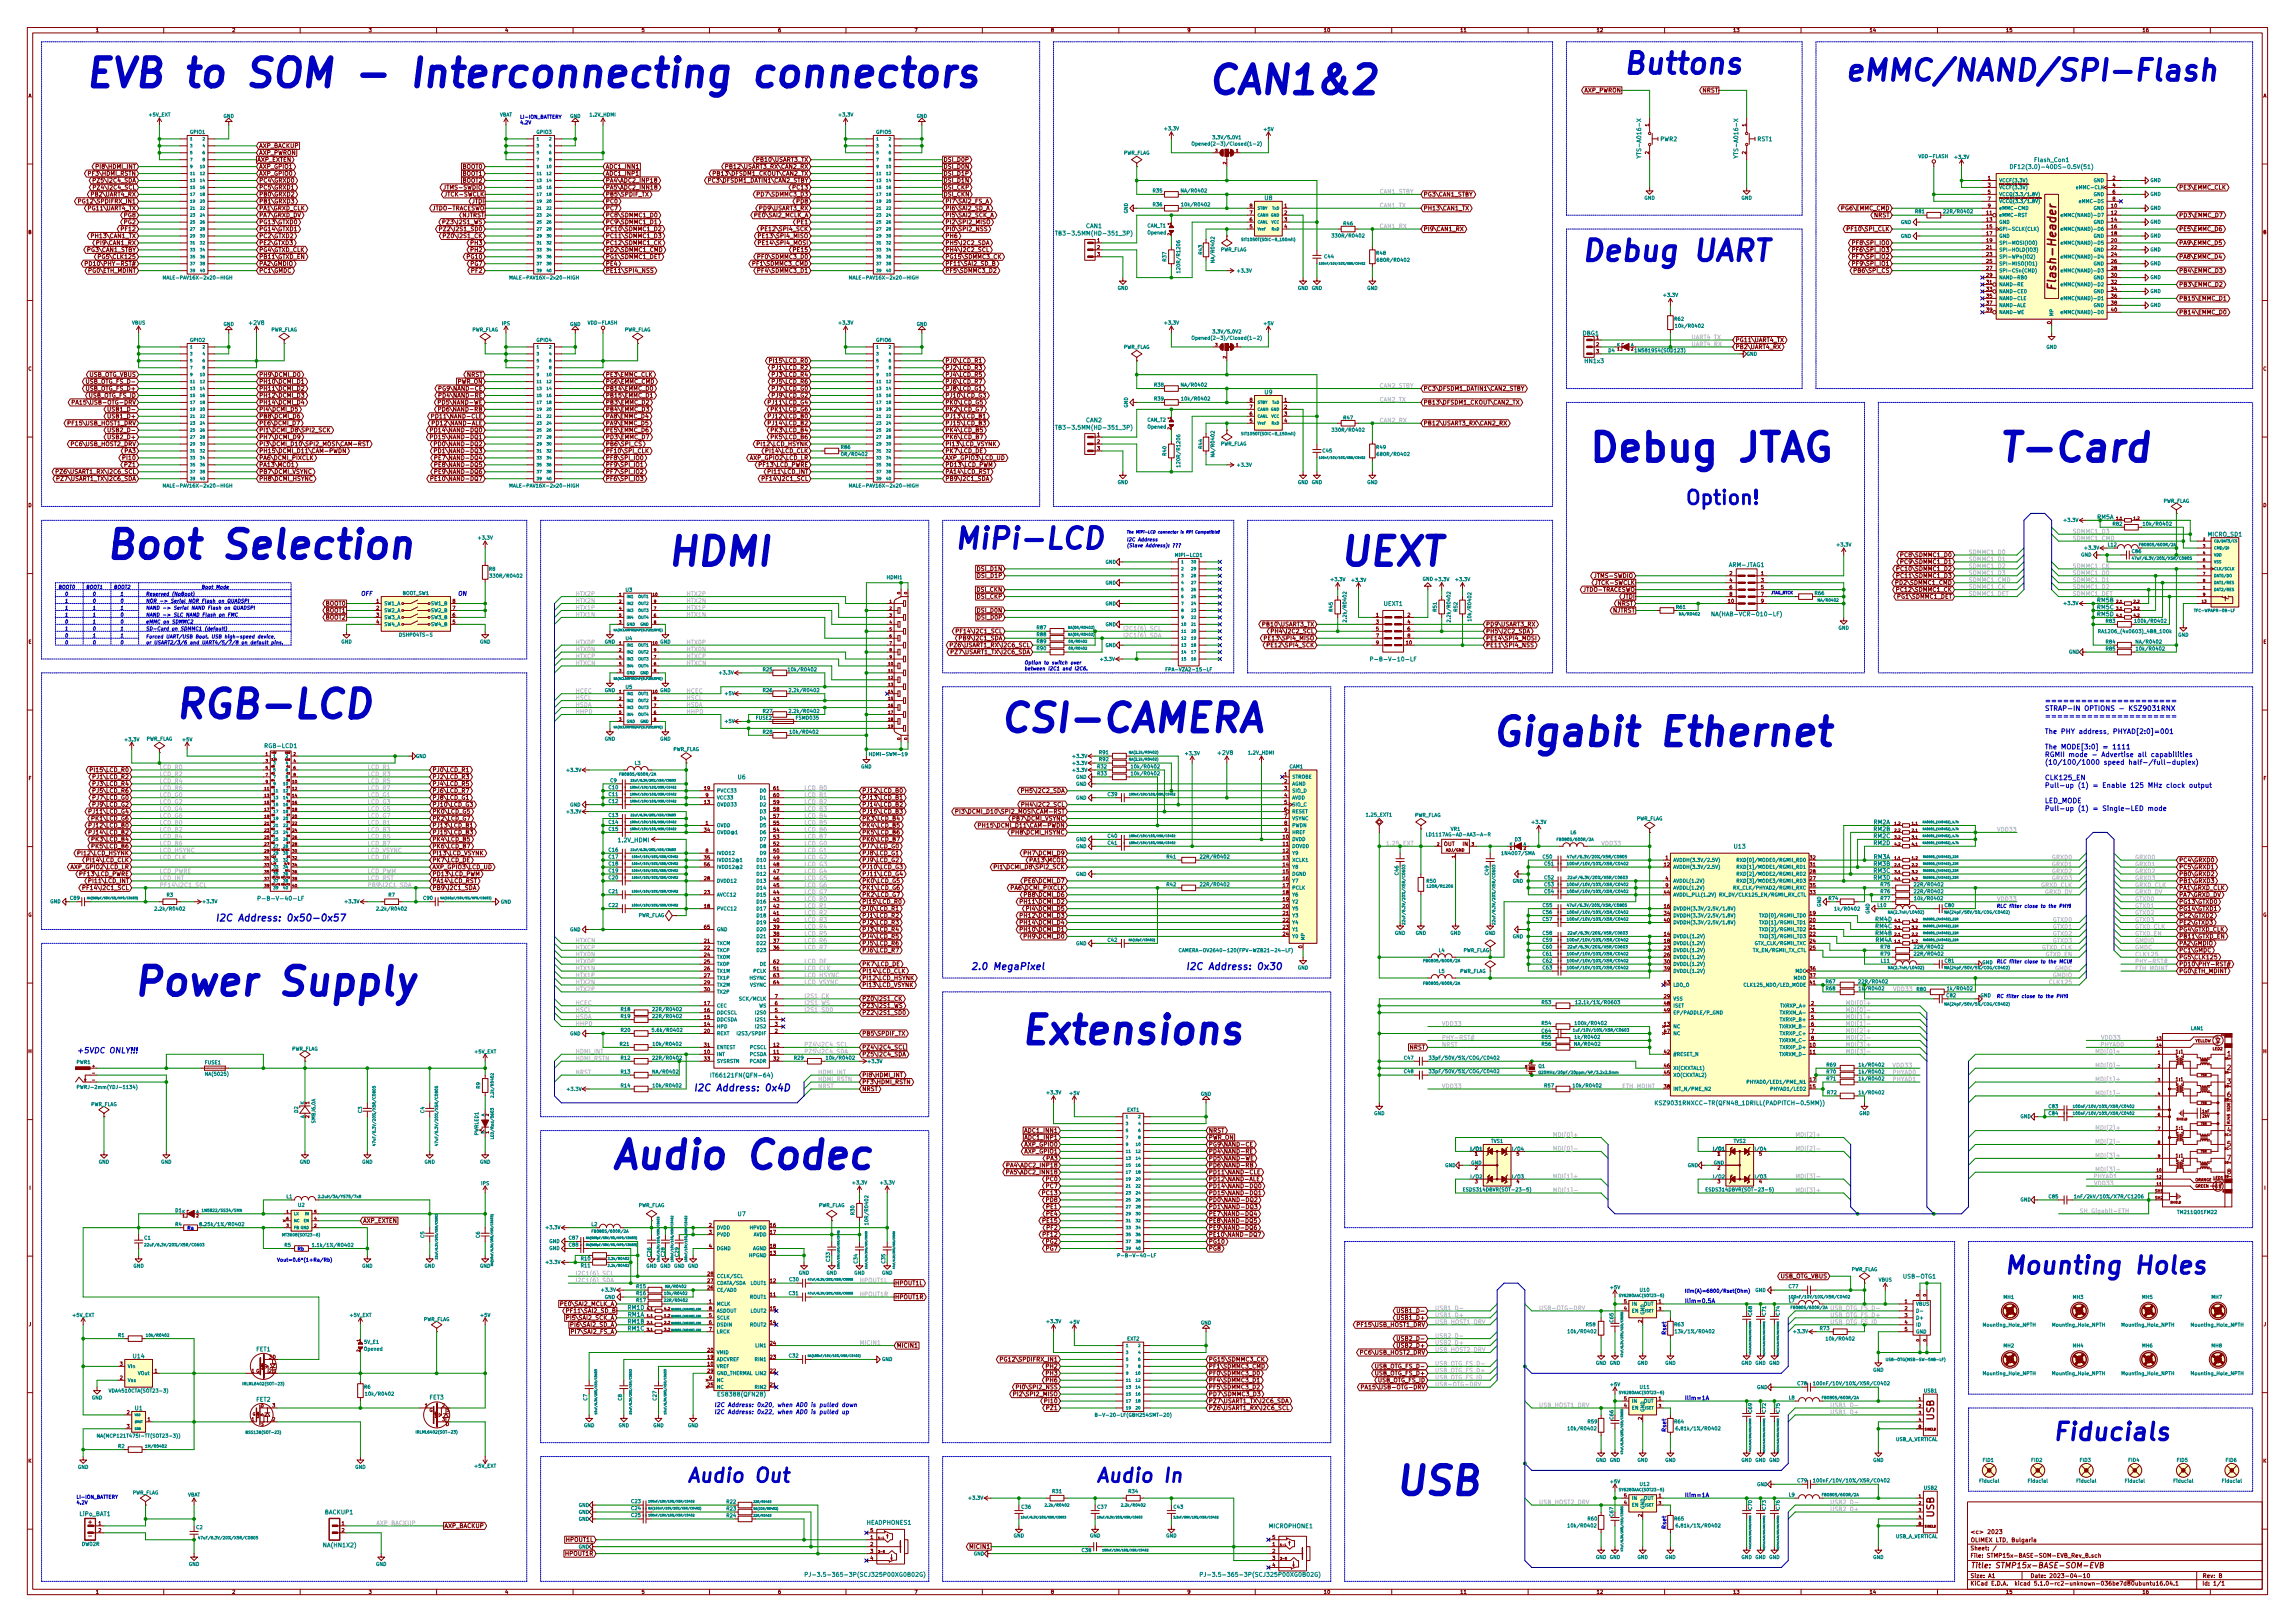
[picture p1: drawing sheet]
<svg xmlns="http://www.w3.org/2000/svg" width="841mm" height="594mm" viewBox="0 0 841 594" stroke-linecap="round" stroke-linejoin="round" font-family="sans-serif">
<defs><g id="words">
<g font-size="14.2" fill="#0000c2">
<text x="30.5" y="31.9">EVB to SOM - Interconnecting connectors</text>
<text x="442" y="34.4">CAN1&amp;2</text>
<text x="581.7" y="169.1">Debug JTAG</text>
<text x="731.5" y="169.1">T-Card</text>
<text x="38.1" y="204.6">Boot Selection</text>
<text x="243.8" y="207.2">HDMI</text>
<text x="490.2" y="207.2">UEXT</text>
<text x="63.5" y="263">RGB-LCD</text>
<text x="365.8" y="268.1">CSI-CAMERA</text>
<text x="546.1" y="273.2">Gigabit Ethernet</text>
<text x="48.3" y="364.6">Power Supply</text>
<text x="373.4" y="382.4">Extensions</text>
<text x="223.5" y="428.1">Audio Codec</text>
<text x="510.5" y="547.5">USB</text>
</g>
<g font-size="10.6" fill="#0000c2">
<text x="594.4" y="27.1">Buttons</text>
<text x="675.6" y="29.6">eMMC/NAND/SPI-Flash</text>
<text x="579.1" y="95.7">Debug UART</text>
<text x="349.2" y="201.1">MiPi-LCD</text>
</g>
<g font-size="8.8" fill="#0000c2">
<text x="734.1" y="466.6">Mounting Holes</text>
<text x="751.8" y="527.6">Fiducials</text>
</g>
<g font-size="7.1" fill="#0000c2">
<text x="617.2" y="184.8">Option!</text>
<text x="251.5" y="542.9">Audio Out</text>
<text x="401.3" y="542.9">Audio In</text>
</g>
<text font-size="4.2" fill="#840000" x="753.5" y="103.7" transform="rotate(-90 753.5 103.7)">Flash-Header</text>
<g font-size="3.5" fill="#0000c2">
<text x="78.7" y="337.5">I2C Address: 0x50-0x57</text>
<text x="355.6" y="355.2">2.0 MegaPixel</text>
<text x="434.3" y="355.2">I2C Address: 0x30</text>
<text x="254" y="399.7">I2C Address: 0x4D</text>
</g>
<g font-size="3.5" fill="#840000">
<text x="708.7" y="520.2" transform="rotate(-90 708.7 520.2)">USB</text>
<text x="708.7" y="555.7" transform="rotate(-90 708.7 555.7)">USB</text>
</g>
<text font-size="2.8" fill="#0000c2" x="27.9" y="385.8">+5VDC ONLY!!!</text>
<text font-size="2.8" fill="#840000" x="722" y="574.4">Title: STMP15x-BASE-SOM-EVB</text>
<g font-size="2.5" fill="#0000c2">
<text x="749.3" y="257.5">======================</text>
<text x="749.3" y="260.3">STRAP-IN OPTIONS - KSZ9031RNX</text>
<text x="749.3" y="263.2">======================</text>
<text x="749.3" y="268.8">The PHY address, PHYAD[2:0]=001</text>
<text x="749.3" y="274.4">The MODE[3:0] = 1111</text>
<text x="749.3" y="277.3">RGMII mode - Advertise all capabilities</text>
<text x="749.3" y="280.1">(10/100/1000 speed half-/full-duplex)</text>
<text x="749.3" y="285.7">CLK125_EN</text>
<text x="749.3" y="288.5">Pull-up (1) = Enable 125 MHz clock output</text>
<text x="749.3" y="294.2">LED_MODE</text>
<text x="749.3" y="297">Pull-up (1) = Single-LED mode</text>
</g>
<g font-size="2.5" fill="#840000">
<text x="816.2" y="386.9">1</text>
<text x="816.2" y="391.9">2</text>
<text x="816.2" y="397">3</text>
<text x="816.2" y="401.9">6</text>
<text x="816.2" y="414.8">4</text>
<text x="816.2" y="419.9">5</text>
<text x="816.2" y="425">7</text>
<text x="816.2" y="430">8</text>
</g>
<g font-size="2.1" fill="#840000">
<text x="580.4" y="33.9">AXP_PWRON</text>
<text x="623.9" y="33.9">NRST</text>
<text x="94.2" y="59.3">AXP_EXTEN</text>
<text x="94.9" y="56.7">AXP_PWRON</text>
<text x="94.9" y="54.2">AXP_BACKUP</text>
<text x="278" y="59.3">PB10\USART3_TX</text>
<text x="345.7" y="59.3">DSI_D0P</text>
<text x="33" y="64.3">PF3\HDMI_RSTN</text>
<text x="36.1" y="61.8">PI8\HDMI_INT</text>
<text x="94.9" y="64.3">AXP_GPIO0</text>
<text x="94.9" y="61.8">AXP_GPIO1</text>
<text x="169.6" y="61.8">BOOT0</text>
<text x="169.6" y="64.3">BOOT1</text>
<text x="221.9" y="64.3">ADC1_INP1</text>
<text x="221.9" y="61.8">ADC1_INN1</text>
<text x="262.7" y="64.3">PB13\DFSDM1_CKOUT\CAN2_TX</text>
<text x="267.3" y="61.8">PB12\USART3_RX\CAN2_RX</text>
<text x="345.7" y="61.8">DSI_D0N</text>
<text x="345.7" y="64.3">DSI_D1P</text>
<text x="34" y="72">PB2\UART4_RX</text>
<text x="35.3" y="66.9">PZ5\I2C4_SDA</text>
<text x="35.5" y="69.4">PZ4\I2C4_SCL</text>
<text x="94.9" y="66.9">PC4\GRXD0</text>
<text x="94.9" y="69.4">PC5\GRXD1</text>
<text x="94.9" y="72">PB0\GRXD2</text>
<text x="163.3" y="69.4">JTMS-SWDIO</text>
<text x="163.5" y="72">JTCK-SWCLK</text>
<text x="169.6" y="66.9">BOOT2</text>
<text x="221.9" y="66.9">PA4\ADC2_INP18</text>
<text x="221.9" y="69.4">PA5\ADC2_INN18</text>
<text x="221.9" y="72">PB5\SPDIF_TX</text>
<text x="260.8" y="66.9">PC3\DFSDM1_DATIN1\CAN2_STBY</text>
<text x="278.5" y="72">PD7\SDMMC3_D3</text>
<text x="291" y="69.4">PC13</text>
<text x="345.7" y="66.9">DSI_D1N</text>
<text x="345.7" y="72">DSI_CKN</text>
<text x="345.7" y="69.4">DSI_CKP</text>
<text x="521.6" y="72">PG3\CAN1_STBY</text>
<text x="798.5" y="69.4">PE3\EMMC_CLK</text>
<text x="30.2" y="74.5">PG12\SPDIFRX_IN1</text>
<text x="32.9" y="77">PG11\UART4_TX</text>
<text x="94.9" y="74.5">PB1\GRXD3</text>
<text x="94.9" y="77">PA1\GRXD_CLK</text>
<text x="158.8" y="77">JTDO-TRACESWO</text>
<text x="172.9" y="74.5">JTDI</text>
<text x="221.9" y="74.5">PC0</text>
<text x="221.9" y="77">PC7</text>
<text x="278.9" y="77">PD9\USART3_RX</text>
<text x="292.1" y="74.5">PD8</text>
<text x="346.4" y="77">PI6\SAI2_SD_A</text>
<text x="346.4" y="74.5">PI7\SAI2_FS_A</text>
<text x="521.6" y="77">PH13\CAN1_TX</text>
<text x="675.2" y="77">PG6\EMMC_CMD</text>
<text x="45.6" y="82.1">PG2</text>
<text x="45.6" y="79.6">PG8</text>
<text x="94.9" y="79.6">PA7\GRXD_DV</text>
<text x="94.9" y="82.1">PG13\GTXD0</text>
<text x="163.4" y="82.1">PZ3\I2S1_WS</text>
<text x="169.3" y="79.6">NJTRST</text>
<text x="221.9" y="79.6">PC8\SDMMC1_D0</text>
<text x="221.9" y="82.1">PC9\SDMMC1_D1</text>
<text x="276.9" y="79.6">PE0\SAI2_MCLK_A</text>
<text x="292.3" y="82.1">PE1</text>
<text x="346.4" y="82.1">PI2\SPI2_MISO</text>
<text x="346.4" y="79.6">PI5\SAI2_SCK_A</text>
<text x="686.7" y="79.6">NRST</text>
<text x="798.5" y="79.6">PD3\EMMC_D7</text>
<text x="34.3" y="87.2">PH13\CAN1_TX</text>
<text x="36.2" y="89.7">PI9\CAN1_RX</text>
<text x="44.8" y="84.7">PF12</text>
<text x="94.9" y="84.7">PG14\GTXD1</text>
<text x="94.9" y="87.2">PC2\GTXD2</text>
<text x="94.9" y="89.7">PE2\GTXD3</text>
<text x="162.7" y="84.7">PZ2\I2S1_SD0</text>
<text x="163.8" y="87.2">PZ0\I2S1_CK</text>
<text x="172.7" y="89.7">PH3</text>
<text x="221.9" y="84.7">PC10\SDMMC1_D2</text>
<text x="221.9" y="87.2">PC11\SDMMC1_D3</text>
<text x="221.9" y="89.7">PC12\SDMMC1_CK</text>
<text x="279.3" y="87.2">PE13\SPI4_MISO</text>
<text x="279.3" y="89.7">PE14\SPI4_MOSI</text>
<text x="280.2" y="84.7">PE12\SPI4_SCK</text>
<text x="346.4" y="89.7">PH5\I2C2_SDA</text>
<text x="346.4" y="87.2">PH6</text>
<text x="346.4" y="84.7">PI0\SPI2_NSS</text>
<text x="521.6" y="84.7">PI9\CAN1_RX</text>
<text x="677.9" y="84.7">PF10\SPI_CLK</text>
<text x="680" y="89.7">PF8\SPI_IO0</text>
<text x="798.5" y="84.7">PE5\EMMC_D6</text>
<text x="798.5" y="89.7">PA9\EMMC_D5</text>
<text x="32.4" y="92.3">PG3\CAN1_STBY</text>
<text x="37.1" y="94.8">PG5\CLK125</text>
<text x="94.9" y="92.3">PG4\GTXD_CLK</text>
<text x="94.9" y="94.8">PB11\GTXD_EN</text>
<text x="171.4" y="94.8">PG10</text>
<text x="172.7" y="92.3">PH2</text>
<text x="221.9" y="92.3">PD2\SDMMC1_CMD</text>
<text x="221.9" y="94.8">PG1\SDMMC1_DET</text>
<text x="278.7" y="94.8">PF0\SDMMC3_D0</text>
<text x="291.1" y="92.3">PE15</text>
<text x="346.4" y="94.8">PG15\SDMMC3_CK</text>
<text x="346.4" y="92.3">PH4\I2C2_SCL</text>
<text x="680" y="92.3">PF6\SPI_IO3</text>
<text x="680" y="94.8">PF7\SPI_IO2</text>
<text x="798.5" y="94.8">PA8\EMMC_D4</text>
<text x="32.9" y="99.9">PG0\ETH_MDINT</text>
<text x="33.5" y="97.4">PD10\PHY-RST#</text>
<text x="94.9" y="97.4">PA2\GMDIO</text>
<text x="94.9" y="99.9">PC1\GMDC</text>
<text x="172.6" y="97.4">PG7</text>
<text x="173" y="99.9">PF2</text>
<text x="221.9" y="99.9">PE11\SPI4_NSS</text>
<text x="221.9" y="97.4">PE4</text>
<text x="276.6" y="97.4">PF1\SDMMC3_CMD</text>
<text x="278.7" y="99.9">PF4\SDMMC3_D1</text>
<text x="346.4" y="99.9">PF5\SDMMC3_D2</text>
<text x="346.4" y="97.4">PF11\SAI2_SD_B</text>
<text x="680" y="97.4">PF9\SPI_IO1</text>
<text x="680.2" y="99.9">PB6\SPI_CS</text>
<text x="798.5" y="99.9">PB4\EMMC_D3</text>
<text x="798.5" y="105">PB3\EMMC_D2</text>
<text x="798.5" y="110.1">PB15\EMMC_D1</text>
<text x="798.5" y="115.1">PB14\EMMC_D0</text>
<text x="635.9" y="125.3">PG11\UART4_TX</text>
<text x="635.9" y="127.8">PB2\UART4_RX</text>
<text x="32.5" y="138">USB_OTG_VBUS</text>
<text x="94.9" y="138">PH9\DCMI_D0</text>
<text x="171.1" y="138">NRST</text>
<text x="221.9" y="138">PE3\EMMC_CLK</text>
<text x="283.1" y="132.9">PI15\LCD_R0</text>
<text x="283.6" y="135.5">PJ1\LCD_R2</text>
<text x="283.6" y="138">PJ3\LCD_R4</text>
<text x="346.4" y="132.9">PJ0\LCD_R1</text>
<text x="346.4" y="135.5">PJ2\LCD_R3</text>
<text x="346.4" y="138">PJ4\LCD_R5</text>
<text x="31.8" y="143.1">USB_OTG_FS_D+</text>
<text x="32.3" y="140.5">USB_OTG_FS_D-</text>
<text x="94.9" y="140.5">PH10\DCMI_D1</text>
<text x="94.9" y="143.1">PH11\DCMI_D2</text>
<text x="162.3" y="143.1">PG9\NAND-CE</text>
<text x="167.6" y="140.5">PWR_ON</text>
<text x="221.9" y="143.1">PB14\EMMC_D0</text>
<text x="221.9" y="140.5">PG6\EMMC_CMD</text>
<text x="283.5" y="143.1">PJ7\LCD_G0</text>
<text x="283.6" y="140.5">PJ5\LCD_R6</text>
<text x="346.4" y="140.5">PJ6\LCD_R7</text>
<text x="346.4" y="143.1">PJ8\LCD_G1</text>
<text x="521.6" y="143.1">PC3\DFSDM1_DATIN1\CAN2_STBY</text>
<text x="29" y="148.2">PA15\USB-OTG-DRV</text>
<text x="32.4" y="145.6">USB_OTG_FS_ID</text>
<text x="94.9" y="145.6">PH12\DCMI_D3</text>
<text x="94.9" y="148.2">PH14\DCMI_D4</text>
<text x="161.9" y="148.2">PD5\NAND-WE</text>
<text x="162.4" y="145.6">PD4\NAND-RE</text>
<text x="221.9" y="148.2">PB3\EMMC_D2</text>
<text x="221.9" y="145.6">PB15\EMMC_D1</text>
<text x="282.3" y="148.2">PJ11\LCD_G4</text>
<text x="283.5" y="145.6">PJ9\LCD_G2</text>
<text x="346.4" y="145.6">PJ10\LCD_G3</text>
<text x="346.4" y="148.2">PK0\LCD_G5</text>
<text x="521.6" y="148.2">PB13\DFSDM1_CKOUT\CAN2_TX</text>
<text x="25.8" y="155.8">PF15\USB_HOST1_DRV</text>
<text x="40.3" y="153.2">USB1_D+</text>
<text x="40.8" y="150.7">USB1_D-</text>
<text x="94.9" y="150.7">PI4\DCMI_D5</text>
<text x="94.9" y="153.2">PB8\DCMI_D6</text>
<text x="94.9" y="155.8">PE6\DCMI_D7</text>
<text x="159.9" y="153.2">PD11\NAND-CLE</text>
<text x="159.9" y="155.8">PD12\NAND-ALE</text>
<text x="162.3" y="150.7">PD6\NAND-RB</text>
<text x="221.9" y="155.8">PA9\EMMC_D5</text>
<text x="221.9" y="153.2">PA8\EMMC_D4</text>
<text x="221.9" y="150.7">PB4\EMMC_D3</text>
<text x="282.5" y="153.2">PJ12\LCD_B0</text>
<text x="282.5" y="155.8">PJ14\LCD_B2</text>
<text x="283.2" y="150.7">PK1\LCD_G6</text>
<text x="346.4" y="150.7">PK2\LCD_G7</text>
<text x="346.4" y="153.2">PJ13\LCD_B1</text>
<text x="346.4" y="155.8">PJ15\LCD_B3</text>
<text x="521.6" y="155.8">PB12\USART3_RX\CAN2_RX</text>
<text x="40.3" y="160.9">USB2_D+</text>
<text x="40.8" y="158.3">USB2_D-</text>
<text x="94.9" y="158.3">PI1\DCMI_D8\SPI2_SCK</text>
<text x="94.9" y="160.9">PH7\DCMI_D9</text>
<text x="159.8" y="158.3">PD14\NAND-DQ0</text>
<text x="159.8" y="160.9">PD15\NAND-DQ1</text>
<text x="221.9" y="160.9">PD3\EMMC_D7</text>
<text x="221.9" y="158.3">PE5\EMMC_D6</text>
<text x="283.3" y="158.3">PK3\LCD_B4</text>
<text x="283.3" y="160.9">PK5\LCD_B6</text>
<text x="346.4" y="158.3">PK4\LCD_B5</text>
<text x="346.4" y="160.9">PK6\LCD_B7</text>
<text x="26.8" y="163.4">PC6\USB_HOST2_DRV</text>
<text x="45.7" y="165.9">PA3</text>
<text x="94.9" y="163.4">PI3\DCMI_D10\SPI2_MOSI\CAM-RST</text>
<text x="94.9" y="165.9">PH15\DCMI_D11\CAM-PWDN</text>
<text x="161" y="163.4">PD0\NAND-DQ2</text>
<text x="161" y="165.9">PD1\NAND-DQ3</text>
<text x="221.9" y="163.4">PB6\SPI_CS</text>
<text x="221.9" y="165.9">PF10\SPI_CLK</text>
<text x="278.3" y="163.4">PI12\LCD_HSYNK</text>
<text x="281.4" y="165.9">PI14\LCD_CLK</text>
<text x="346.4" y="165.9">PK7\LCD_DE</text>
<text x="346.4" y="163.4">PI13\LCD_VSYNK</text>
<text x="22.3" y="173.6">PZ6\USART1_RX\I2C6_SCL</text>
<text x="45.5" y="168.5">PI10</text>
<text x="46" y="171">PZ1</text>
<text x="94.9" y="168.5">PA6\DCMI_PIXCLK</text>
<text x="94.9" y="171">PA13\MCO1</text>
<text x="94.9" y="173.6">PB7\DCMI_VSYNC</text>
<text x="161.1" y="168.5">PE7\NAND-DQ4</text>
<text x="161.1" y="171">PE8\NAND-DQ5</text>
<text x="161.1" y="173.6">PE9\NAND-DQ6</text>
<text x="221.9" y="173.6">PF7\SPI_IO2</text>
<text x="221.9" y="171">PF9\SPI_IO1</text>
<text x="221.9" y="168.5">PF8\SPI_IO0</text>
<text x="275.3" y="168.5">AXP_GPIO2\LCD_LR</text>
<text x="278.7" y="171">PF13\LCD_PWRE</text>
<text x="282.3" y="173.6">PI11\LCD_INT</text>
<text x="346.4" y="168.5">AXP_GPIO3\LCD_UD</text>
<text x="346.4" y="171">PD13\LCD_PWM</text>
<text x="346.4" y="173.6">PA14\LCD_RST</text>
<text x="22.3" y="176.1">PZ7\USART1_TX\I2C6_SDA</text>
<text x="94.9" y="176.1">PH8\DCMI_HSYNC</text>
<text x="159.9" y="176.1">PE10\NAND-DQ7</text>
<text x="221.9" y="176.1">PF6\SPI_IO3</text>
<text x="280.7" y="176.1">PF14\I2C1_SCL</text>
<text x="346.4" y="176.1">PB9\I2C1_SDA</text>
<text x="358.4" y="209.1">DSI_D1N</text>
<text x="696.4" y="209.1">PC10\SDMMC1_D2</text>
<text x="697.6" y="206.6">PC9\SDMMC1_D1</text>
<text x="697.6" y="204">PC8\SDMMC1_D0</text>
<text x="358.5" y="211.7">DSI_D1P</text>
<text x="585" y="211.7">JTMS-SWDIO</text>
<text x="585.2" y="214.2">JTCK-SWCLK</text>
<text x="695.4" y="214.2">PD2\SDMMC1_CMD</text>
<text x="696.4" y="211.7">PC11\SDMMC1_D3</text>
<text x="119.4" y="221.8">BOOT0</text>
<text x="358.1" y="216.7">DSI_CKN</text>
<text x="358.2" y="219.3">DSI_CKP</text>
<text x="580.4" y="216.7">JTDO-TRACESWO</text>
<text x="592.8" y="221.8">NRST</text>
<text x="594.6" y="219.3">JTDI</text>
<text x="695.9" y="219.3">PG1\SDMMC1_DET</text>
<text x="696" y="216.7">PC12\SDMMC1_CK</text>
<text x="119.4" y="224.4">BOOT1</text>
<text x="119.4" y="226.9">BOOT2</text>
<text x="358.4" y="224.4">DSI_D0N</text>
<text x="358.5" y="226.9">DSI_D0P</text>
<text x="590.9" y="224.4">NJTRST</text>
<text x="351.8" y="232">PF14\I2C1_SCL</text>
<text x="463.4" y="229.4">PB10\USART3_TX</text>
<text x="467.1" y="232">PH4\I2C2_SCL</text>
<text x="544.5" y="232">PH5\I2C2_SDA</text>
<text x="544.5" y="229.4">PD9\USART3_RX</text>
<text x="349.9" y="237.1">PZ6\USART1_RX\I2C6_SCL</text>
<text x="349.9" y="239.6">PZ7\USART1_TX\I2C6_SDA</text>
<text x="352.5" y="234.5">PB9\I2C1_SDA</text>
<text x="464.7" y="234.5">PE13\SPI4_MISO</text>
<text x="465.6" y="237.1">PE12\SPI4_SCK</text>
<text x="544.5" y="234.5">PE14\SPI4_MOSI</text>
<text x="544.5" y="237.1">PE11\SPI4_NSS</text>
<text x="34.1" y="282.8">PI15\LCD_R0</text>
<text x="34.7" y="285.3">PJ1\LCD_R2</text>
<text x="34.7" y="287.9">PJ3\LCD_R4</text>
<text x="158.4" y="282.8">PJ0\LCD_R1</text>
<text x="158.4" y="285.3">PJ2\LCD_R3</text>
<text x="158.4" y="287.9">PJ4\LCD_R5</text>
<text x="34.6" y="292.9">PJ7\LCD_G0</text>
<text x="34.7" y="290.4">PJ5\LCD_R6</text>
<text x="158.4" y="290.4">PJ6\LCD_R7</text>
<text x="158.4" y="292.9">PJ8\LCD_G1</text>
<text x="315.9" y="292.9">PJ13\LCD_B1</text>
<text x="315.9" y="290.4">PJ12\LCD_B0</text>
<text x="375.4" y="290.4">PH5\I2C2_SDA</text>
<text x="33.4" y="298">PJ11\LCD_G4</text>
<text x="34.6" y="295.5">PJ9\LCD_G2</text>
<text x="158.4" y="295.5">PJ10\LCD_G3</text>
<text x="158.4" y="298">PK0\LCD_G5</text>
<text x="315.9" y="298">PJ15\LCD_B3</text>
<text x="315.9" y="295.5">PJ14\LCD_B2</text>
<text x="353.8" y="298">PI3\DCMI_D10\SPI2_MOSI\CAM-RST</text>
<text x="375.6" y="295.5">PH4\I2C2_SCL</text>
<text x="33.6" y="303.1">PJ12\LCD_B0</text>
<text x="33.6" y="305.6">PJ14\LCD_B2</text>
<text x="34.3" y="300.6">PK1\LCD_G6</text>
<text x="158.4" y="300.6">PK2\LCD_G7</text>
<text x="158.4" y="303.1">PJ13\LCD_B1</text>
<text x="158.4" y="305.6">PJ15\LCD_B3</text>
<text x="315.9" y="303.1">PK4\LCD_B5</text>
<text x="315.9" y="300.6">PK3\LCD_B4</text>
<text x="315.9" y="305.6">PK5\LCD_B6</text>
<text x="361.2" y="303.1">PH15\DCMI_D11\CAM-PWDN</text>
<text x="371.5" y="305.6">PH8\DCMI_HSYNC</text>
<text x="371.6" y="300.6">PB7\DCMI_VSYNC</text>
<text x="34.4" y="308.2">PK3\LCD_B4</text>
<text x="34.4" y="310.7">PK5\LCD_B6</text>
<text x="158.4" y="308.2">PK4\LCD_B5</text>
<text x="158.4" y="310.7">PK6\LCD_B7</text>
<text x="315.9" y="308.2">PK6\LCD_B7</text>
<text x="315.9" y="310.7">PJ7\LCD_G0</text>
<text x="29.4" y="313.3">PI12\LCD_HSYNK</text>
<text x="32.5" y="315.8">PI14\LCD_CLK</text>
<text x="158.4" y="315.8">PK7\LCD_DE</text>
<text x="158.4" y="313.3">PI13\LCD_VSYNK</text>
<text x="315.9" y="313.3">PJ8\LCD_G1</text>
<text x="315.9" y="315.8">PJ9\LCD_G2</text>
<text x="376.2" y="313.3">PH7\DCMI_D9</text>
<text x="378.2" y="315.8">PA13\MCO1</text>
<text x="798.5" y="315.8">PC4\GRXD0</text>
<text x="26.3" y="318.3">AXP_GPIO2\LCD_LR</text>
<text x="29.8" y="320.9">PF13\LCD_PWRE</text>
<text x="33.4" y="323.4">PI11\LCD_INT</text>
<text x="158.4" y="318.3">AXP_GPIO3\LCD_UD</text>
<text x="158.4" y="320.9">PD13\LCD_PWM</text>
<text x="158.4" y="323.4">PA14\LCD_RST</text>
<text x="315.9" y="318.3">PJ10\LCD_G3</text>
<text x="315.9" y="323.4">PK0\LCD_G5</text>
<text x="315.9" y="320.9">PJ11\LCD_G4</text>
<text x="366.3" y="318.3">PI1\DCMI_D8\SPI2_SCK</text>
<text x="376.3" y="323.4">PE6\DCMI_D7</text>
<text x="798.5" y="318.3">PC5\GRXD1</text>
<text x="798.5" y="320.9">PB0\GRXD2</text>
<text x="798.5" y="323.4">PB1\GRXD3</text>
<text x="31.8" y="326">PF14\I2C1_SCL</text>
<text x="158.4" y="326">PB9\I2C1_SDA</text>
<text x="315.9" y="328.5">PK2\LCD_G7</text>
<text x="315.9" y="326">PK1\LCD_G6</text>
<text x="371.1" y="326">PA6\DCMI_PIXCLK</text>
<text x="376.2" y="328.5">PB8\DCMI_D6</text>
<text x="798.5" y="326">PA1\GRXD_CLK</text>
<text x="798.5" y="328.5">PA7\GRXD_DV</text>
<text x="315.9" y="333.6">PJ0\LCD_R1</text>
<text x="315.9" y="331">PI15\LCD_R0</text>
<text x="375" y="331">PH11\DCMI_D2</text>
<text x="377.2" y="333.6">PI4\DCMI_D5</text>
<text x="798.5" y="331">PG13\GTXD0</text>
<text x="798.5" y="333.6">PG14\GTXD1</text>
<text x="315.9" y="338.7">PJ2\LCD_R3</text>
<text x="315.9" y="336.1">PJ1\LCD_R2</text>
<text x="315.9" y="341.2">PJ3\LCD_R4</text>
<text x="375" y="341.2">PH10\DCMI_D1</text>
<text x="375" y="336.1">PH12\DCMI_D3</text>
<text x="375" y="338.7">PH14\DCMI_D4</text>
<text x="798.5" y="336.1">PC2\GTXD2</text>
<text x="798.5" y="338.7">PE2\GTXD3</text>
<text x="798.5" y="341.2">PG4\GTXD_CLK</text>
<text x="315.9" y="343.7">PJ4\LCD_R5</text>
<text x="315.9" y="346.3">PJ5\LCD_R6</text>
<text x="376.2" y="343.7">PH9\DCMI_D0</text>
<text x="798.5" y="343.7">PB11\GTXD_EN</text>
<text x="798.5" y="346.3">PA2\GMDIO</text>
<text x="315.9" y="348.8">PJ6\LCD_R7</text>
<text x="315.9" y="353.9">PK7\LCD_DE</text>
<text x="798.5" y="348.8">PC1\GMDC</text>
<text x="798.5" y="351.4">PG5\CLK125</text>
<text x="798.5" y="353.9">PD10\PHY-RST#</text>
<text x="315.9" y="356.4">PI14\LCD_CLK</text>
<text x="315.9" y="359">PI12\LCD_HSYNK</text>
<text x="798.5" y="356.4">PG0\ETH_MDINT</text>
<text x="315.9" y="361.5">PI13\LCD_VSYNK</text>
<text x="315.9" y="366.6">PZ0\I2S1_CK</text>
<text x="315.9" y="369.1">PZ3\I2S1_WS</text>
<text x="315.9" y="371.7">PZ2\I2S1_SD0</text>
<text x="315.9" y="379.3">PB5\SPDIF_TX</text>
<text x="315.9" y="384.4">PZ4\I2C4_SCL</text>
<text x="315.9" y="386.9">PZ5\I2C4_SDA</text>
<text x="516.6" y="384.4">NRST</text>
<text x="315.9" y="394.5">PI8\HDMI_INT</text>
<text x="315.9" y="399.6">NRST</text>
<text x="315.9" y="397.1">PF3\HDMI_RSTN</text>
<text x="375.7" y="419.9">AXP_GPIO0</text>
<text x="375.9" y="414.9">ADC1_INN1</text>
<text x="376" y="417.4">ADC1_INP1</text>
<text x="442.9" y="414.9">NRST</text>
<text x="442.9" y="419.9">PG9\NAND-CE</text>
<text x="442.9" y="417.4">PWR_ON</text>
<text x="375.7" y="422.5">AXP_GPIO1</text>
<text x="383.6" y="425">PA3</text>
<text x="442.9" y="422.5">PD4\NAND-RE</text>
<text x="442.9" y="425">PD5\NAND-WE</text>
<text x="370" y="430.1">PA5\ADC2_INN18</text>
<text x="370.1" y="427.6">PA4\ADC2_INP18</text>
<text x="442.9" y="427.6">PD6\NAND-RB</text>
<text x="442.9" y="430.1">PD11\NAND-CLE</text>
<text x="382.4" y="437.7">PC13</text>
<text x="383.6" y="432.6">PC0</text>
<text x="383.6" y="435.2">PC7</text>
<text x="442.9" y="432.6">PD12\NAND-ALE</text>
<text x="442.9" y="435.2">PD14\NAND-DQ0</text>
<text x="442.9" y="437.7">PD15\NAND-DQ1</text>
<text x="383.6" y="440.3">PD8</text>
<text x="383.7" y="442.8">PE1</text>
<text x="442.9" y="440.3">PD0\NAND-DQ2</text>
<text x="442.9" y="442.8">PD1\NAND-DQ3</text>
<text x="133" y="447.9">AXP_EXTEN</text>
<text x="382.5" y="447.9">PE15</text>
<text x="383.7" y="445.3">PE4</text>
<text x="442.9" y="445.3">PE7\NAND-DQ4</text>
<text x="442.9" y="447.9">PE8\NAND-DQ5</text>
<text x="382.6" y="453">PF12</text>
<text x="383.5" y="455.5">PG2</text>
<text x="383.8" y="450.4">PF2</text>
<text x="442.9" y="455.5">PG10</text>
<text x="442.9" y="450.4">PE9\NAND-DQ6</text>
<text x="442.9" y="453">PE10\NAND-DQ7</text>
<text x="383.5" y="458">PG7</text>
<text x="442.9" y="458">PG8</text>
<text x="327.9" y="470.7">HPOUT1L</text>
<text x="652.3" y="468.2">USB_OTG_VBUS</text>
<text x="205.8" y="478.4">PE0\SAI2_MCLK_A</text>
<text x="327.9" y="475.8">HPOUT1R</text>
<text x="208.3" y="483.4">PI5\SAI2_SCK_A</text>
<text x="208.6" y="480.9">PF11\SAI2_SD_B</text>
<text x="209.8" y="486">PI6\SAI2_SD_A</text>
<text x="498.3" y="486">PF15\USB_HOST1_DRV</text>
<text x="512.7" y="483.4">USB1_D+</text>
<text x="513.3" y="480.9">USB1_D-</text>
<text x="210.1" y="488.5">PI7\SAI2_FS_A</text>
<text x="513.3" y="491.1">USB2_D-</text>
<text x="328.6" y="493.6">MICIN1</text>
<text x="499.2" y="496.1">PC6\USB_HOST2_DRV</text>
<text x="512.7" y="493.6">USB2_D+</text>
<text x="368" y="498.7">PG12\SPDIFRX_IN1</text>
<text x="383.6" y="501.2">PH2</text>
<text x="383.6" y="503.8">PH3</text>
<text x="442.9" y="503.8">PF0\SDMMC3_D0</text>
<text x="442.9" y="501.2">PF1\SDMMC3_CMD</text>
<text x="442.9" y="498.7">PG15\SDMMC3_CK</text>
<text x="504.2" y="503.8">USB_OTG_FS_D+</text>
<text x="504.7" y="501.2">USB_OTG_FS_D-</text>
<text x="373.8" y="508.8">PI0\SPI2_NSS</text>
<text x="383.6" y="506.3">PH6</text>
<text x="442.9" y="506.3">PF4\SDMMC3_D1</text>
<text x="442.9" y="508.8">PF5\SDMMC3_D2</text>
<text x="501.4" y="508.8">PA15\USB-OTG-DRV</text>
<text x="504.9" y="506.3">USB_OTG_FS_ID</text>
<text x="372.7" y="511.4">PI2\SPI2_MISO</text>
<text x="383.3" y="513.9">PI10</text>
<text x="442.9" y="513.9">PZ7\USART1_TX\I2C6_SDA</text>
<text x="442.9" y="511.4">PD7\SDMMC3_D3</text>
<text x="383.8" y="516.5">PZ1</text>
<text x="442.9" y="516.5">PZ6\USART1_RX\I2C6_SCL</text>
<text x="32.4" y="558.2">+</text>
<text x="32.7" y="563.2">-</text>
<text x="162.8" y="559.6">AXP_BACKUP</text>
<text x="722" y="561.8">&lt;c&gt; 2023</text>
<text x="207.4" y="569.8">HPOUT1R</text>
<text x="207.6" y="564.7">HPOUT1L</text>
<text x="355.8" y="567.3">MICIN1</text>
<text x="722" y="567.8">Sheet: /</text>
<text x="722" y="564.8">OLIMEX LTD, Bulgaria</text>
<text x="722" y="570.5">File: STMP15x-BASE-SOM-EVB_Rev_B.sch</text>
<text x="722" y="580.7">KiCad E.D.A. kicad 5.1.0-rc2-unknown-036be7d80ubuntu16.04.1</text>
<text x="722" y="577.9">Size: A1</text>
<text x="744" y="577.9">Date: 2023-04-10</text>
<text x="807" y="577.9">Rev: B</text>
<text x="807" y="580.7">Id: 1/1</text>
</g>
<g font-size="2.1" fill="#008484">
<text x="608.5" y="51.7">PWR2</text>
<text x="644" y="51.7">RST1</text>
<text x="601.4" y="56.7" transform="rotate(-90 601.4 56.7)">YTS-A016-X</text>
<text x="637" y="56.7" transform="rotate(-90 637 56.7)">YTS-A016-X</text>
<text x="745.8" y="59.3">Flash_Con1</text>
<text x="739.6" y="61.9">DF12(3.0)-40DS-0.5V(51)</text>
<text x="463.5" y="73.3">U8</text>
<text x="398" y="83.5">CAN1</text>
<text x="390.8" y="86.2">TB3-3.5(HD-351_3P)</text>
<text x="91.4" y="119">+2V8</text>
<text x="580" y="122.8">DBG1</text>
<text x="580.9" y="133">HN1x3</text>
<text x="463.5" y="144.4">U9</text>
<text x="398" y="154.7">CAN2</text>
<text x="390.8" y="157.4">TB3-3.5(HD-351_3P)</text>
<text x="768.5" y="190.1">RM5A</text>
<text x="809.1" y="196.5">MICRO_SD1</text>
<text x="633.9" y="207.7">ARM-JTAG1</text>
<text x="507.1" y="221.9">UEXT1</text>
<text x="768.5" y="220.6">RM5B</text>
<text x="629.2" y="225.7">NA(HAB-VCR-010-LF)</text>
<text x="768.5" y="225.7">RM5D</text>
<text x="768.5" y="223.2">RM5C</text>
<text x="504.5" y="242.2">P-B-V-10-LF</text>
<text x="97.4" y="274">RGB-LCD1</text>
<text x="446.5" y="276.5">+2V8</text>
<text x="270.4" y="285.4">U6</text>
<text x="686.6" y="301.9">RM2A</text>
<text x="686.6" y="304.4">RM2B</text>
<text x="226.6" y="308.5">1.2V_HDMI</text>
<text x="635.6" y="310.8">U13</text>
<text x="686.6" y="309.5">RM2D</text>
<text x="686.6" y="307">RM2C</text>
<text x="686.6" y="317.1">RM3B</text>
<text x="686.6" y="314.6">RM3A</text>
<text x="686.6" y="322.2">RM3D</text>
<text x="686.6" y="319.7">RM3C</text>
<text x="96.8" y="329.8">P-B-V-40-LF</text>
<text x="687.2" y="340">RM4C</text>
<text x="687.2" y="337.5">RM4D</text>
<text x="687.2" y="342.5">RM4B</text>
<text x="687.2" y="345.1">RM4A</text>
<text x="262" y="394.6">IT66121FN(QFN-64)</text>
<text x="609.4" y="404.8">KSZ9031RNXCC-TR(QFN48_1DRILL(PADPITCH-0.5MM))</text>
<text x="270.4" y="445.4">U7</text>
<text x="697.9" y="468.3">USB-OTG1</text>
<text x="230" y="479.7">RM1D</text>
<text x="230" y="482.2">RM1A</text>
<text x="230" y="484.8">RM1B</text>
<text x="230" y="487.3">RM1C</text>
<text x="48.9" y="497.5">U14</text>
<text x="93.9" y="494.9">FET1</text>
<text x="93.9" y="513.4">FET2</text>
<text x="157.4" y="512.6">FET3</text>
<text x="263.9" y="511.5">ES8388(QFN28)</text>
<text x="49.5" y="516.5">U1</text>
<text x="29.2" y="555.3">LiPo_BAT1</text>
<text x="119.1" y="554.6">BACKUP1</text>
<text x="317.7" y="558.4">HEADPHONES1</text>
<text x="465.1" y="559.7">MICROPHONE1</text>
<text x="118.8" y="566.7">NA(HN1X2)</text>
<text x="298.8" y="577.5">PJ-3.5-365-3P(SCJ325P00XG0B02G)</text>
<text x="443.6" y="577.5">PJ-3.5-365-3P(SCJ325P00XG0B02G)</text>
</g>
<g font-size="2.1" fill="#c2c2c2">
<text x="505.5" y="70.9">CAN1_STBY</text>
<text x="505.5" y="76">CAN1_TX</text>
<text x="505.5" y="83.6">CAN1_RX</text>
<text x="619.8" y="124.3">UART4_TX</text>
<text x="619.8" y="126.8">UART4_RX</text>
<text x="505.5" y="142.1">CAN2_STBY</text>
<text x="505.5" y="147.1">CAN2_TX</text>
<text x="505.5" y="154.8">CAN2_RX</text>
<text x="759.5" y="197.9">SDMMC1_CMD</text>
<text x="759.5" y="195.4">SDMMC1_D3</text>
<text x="721.4" y="203">SDMMC1_D0</text>
<text x="721.4" y="208.1">SDMMC1_D2</text>
<text x="721.4" y="205.6">SDMMC1_D1</text>
<text x="759.5" y="208.1">SDMMC1_CK</text>
<text x="721.4" y="215.7">SDMMC1_CK</text>
<text x="721.4" y="213.2">SDMMC1_CMD</text>
<text x="721.4" y="210.6">SDMMC1_D3</text>
<text x="759.5" y="215.7">SDMMC1_D2</text>
<text x="759.5" y="213.2">SDMMC1_D1</text>
<text x="759.5" y="210.6">SDMMC1_D0</text>
<text x="210.8" y="218.3">HTX2P</text>
<text x="210.8" y="220.8">HTX2N</text>
<text x="251.5" y="218.3">HTX2P</text>
<text x="251.5" y="220.8">HTX2N</text>
<text x="721.4" y="218.3">SDMMC1_DET</text>
<text x="759.5" y="218.3">SDMMC1_DET</text>
<text x="210.8" y="223.3">HTX1P</text>
<text x="210.8" y="225.9">HTX1N</text>
<text x="251.5" y="223.3">HTX1P</text>
<text x="251.5" y="225.9">HTX1N</text>
<text x="411.5" y="231">I2C1(6)_SCL</text>
<text x="411.5" y="233.5">I2C1(6)_SDA</text>
<text x="210.8" y="236">HTX0P</text>
<text x="210.8" y="238.6">HTX0N</text>
<text x="251.5" y="236">HTX0P</text>
<text x="251.5" y="238.6">HTX0N</text>
<text x="210.8" y="241.1">HTXCP</text>
<text x="210.8" y="243.7">HTXCN</text>
<text x="251.5" y="241.1">HTXCP</text>
<text x="251.5" y="243.7">HTXCN</text>
<text x="210.8" y="253.8">HCEC</text>
<text x="210.8" y="256.4">HSCL</text>
<text x="251.5" y="253.8">HCEC</text>
<text x="251.5" y="256.4">HSCL</text>
<text x="210.8" y="258.9">HSDA</text>
<text x="210.8" y="261.4">HHPD</text>
<text x="251.5" y="258.9">HSDA</text>
<text x="251.5" y="261.4">HHPD</text>
<text x="58.4" y="281.8">LCD_R0</text>
<text x="134.6" y="281.8">LCD_R1</text>
<text x="58.4" y="286.8">LCD_R4</text>
<text x="58.4" y="284.3">LCD_R2</text>
<text x="134.6" y="286.8">LCD_R5</text>
<text x="134.6" y="284.3">LCD_R3</text>
<text x="58.4" y="291.9">LCD_G0</text>
<text x="58.4" y="289.4">LCD_R6</text>
<text x="134.6" y="291.9">LCD_G1</text>
<text x="134.6" y="289.4">LCD_R7</text>
<text x="294.6" y="289.4">LCD_B0</text>
<text x="294.6" y="291.9">LCD_B1</text>
<text x="58.4" y="299.5">LCD_G6</text>
<text x="58.4" y="297">LCD_G4</text>
<text x="58.4" y="294.5">LCD_G2</text>
<text x="134.6" y="299.5">LCD_G7</text>
<text x="134.6" y="297">LCD_G5</text>
<text x="134.6" y="294.5">LCD_G3</text>
<text x="294.6" y="294.5">LCD_B2</text>
<text x="294.6" y="297">LCD_B3</text>
<text x="294.6" y="299.5">LCD_B4</text>
<text x="58.4" y="304.6">LCD_B2</text>
<text x="58.4" y="302.1">LCD_B0</text>
<text x="134.6" y="304.6">LCD_B3</text>
<text x="134.6" y="302.1">LCD_B1</text>
<text x="294.6" y="302.1">LCD_B5</text>
<text x="294.6" y="304.6">LCD_B6</text>
<text x="732.3" y="304.6">VDD33</text>
<text x="58.4" y="309.7">LCD_B6</text>
<text x="58.4" y="307.2">LCD_B4</text>
<text x="134.6" y="309.7">LCD_B7</text>
<text x="134.6" y="307.2">LCD_B5</text>
<text x="294.6" y="309.7">LCD_G0</text>
<text x="294.6" y="307.2">LCD_B7</text>
<text x="586.7" y="309.7">VDD33</text>
<text x="58.4" y="314.8">LCD_CLK</text>
<text x="58.4" y="312.2">LCD_HSYNC</text>
<text x="134.6" y="314.8">LCD_DE</text>
<text x="134.6" y="312.2">LCD_VSYNC</text>
<text x="294.6" y="312.2">LCD_G1</text>
<text x="294.6" y="314.8">LCD_G2</text>
<text x="294.6" y="317.3">LCD_G3</text>
<text x="752.1" y="314.8">GRXD0</text>
<text x="752.1" y="317.3">GRXD1</text>
<text x="782.3" y="314.8">GRXD0</text>
<text x="782.3" y="317.3">GRXD1</text>
<text x="58.4" y="322.4">LCD_INT</text>
<text x="58.4" y="319.9">LCD_PWRE</text>
<text x="134.6" y="322.4">LCD_RST</text>
<text x="134.6" y="319.9">LCD_PWM</text>
<text x="294.6" y="319.9">LCD_G4</text>
<text x="294.6" y="322.4">LCD_G5</text>
<text x="752.1" y="319.9">GRXD2</text>
<text x="752.1" y="322.4">GRXD3</text>
<text x="782.3" y="319.9">GRXD2</text>
<text x="782.3" y="322.4">GRXD3</text>
<text x="58.4" y="324.9">PF14\I2C1_SCL</text>
<text x="134.6" y="324.9">PB9\I2C1_SDA</text>
<text x="294.6" y="324.9">LCD_G6</text>
<text x="294.6" y="327.5">LCD_G7</text>
<text x="747.8" y="324.9">GRXD_CLK</text>
<text x="749.2" y="327.5">GRXD_DV</text>
<text x="782.3" y="324.9">GRXD_CLK</text>
<text x="782.3" y="327.5">GRXD_DV</text>
<text x="294.6" y="330">LCD_R0</text>
<text x="294.6" y="335.1">LCD_R2</text>
<text x="294.6" y="332.6">LCD_R1</text>
<text x="732.3" y="330">VDD33</text>
<text x="782.3" y="330">GTXD0</text>
<text x="782.3" y="332.6">GTXD1</text>
<text x="782.3" y="335.1">GTXD2</text>
<text x="294.6" y="337.6">LCD_R3</text>
<text x="294.6" y="340.2">LCD_R4</text>
<text x="752.4" y="337.6">GTXD0</text>
<text x="752.4" y="340.2">GTXD1</text>
<text x="782.3" y="337.6">GTXD3</text>
<text x="782.3" y="340.2">GTXD_CLK</text>
<text x="210.8" y="347.8">HTXCP</text>
<text x="210.8" y="345.3">HTXCN</text>
<text x="294.6" y="342.7">LCD_R5</text>
<text x="294.6" y="345.3">LCD_R6</text>
<text x="294.6" y="347.8">LCD_R7</text>
<text x="748" y="347.8">GTXD_CLK</text>
<text x="752.4" y="342.7">GTXD2</text>
<text x="752.4" y="345.3">GTXD3</text>
<text x="782.3" y="342.7">GTXD_EN</text>
<text x="782.3" y="347.8">GMDC</text>
<text x="782.3" y="345.3">GMDIO</text>
<text x="210.8" y="352.9">HTX0P</text>
<text x="210.8" y="350.3">HTX0N</text>
<text x="294.6" y="352.9">LCD_DE</text>
<text x="749.4" y="350.3">GTXD_EN</text>
<text x="782.3" y="350.3">CLK125</text>
<text x="782.3" y="352.9">PHY-RST#</text>
<text x="210.8" y="358">HTX1P</text>
<text x="210.8" y="355.4">HTX1N</text>
<text x="294.6" y="355.4">LCD_CLK</text>
<text x="294.6" y="358">LCD_HSYNC</text>
<text x="752.3" y="358">GMDIO</text>
<text x="753" y="355.4">GMDC</text>
<text x="782.3" y="355.4">ETH_MDINT</text>
<text x="210.8" y="363">HTX2P</text>
<text x="210.8" y="360.5">HTX2N</text>
<text x="294.6" y="360.5">LCD_VSYNC</text>
<text x="294.6" y="365.6">I2S1_CK</text>
<text x="694.2" y="363">VDD33</text>
<text x="751.6" y="360.5">CLK125</text>
<text x="210.8" y="368.1">HCEC</text>
<text x="210.8" y="370.7">HSCL</text>
<text x="294.6" y="368.1">I2S1_WS</text>
<text x="294.6" y="370.7">I2S1_SD0</text>
<text x="678.1" y="368.1">MDI[0]+</text>
<text x="678.6" y="370.7">MDI[0]-</text>
<text x="210.8" y="373.2">HSDA</text>
<text x="210.8" y="375.7">HHPD</text>
<text x="528.3" y="375.7">VDD33</text>
<text x="678.1" y="373.2">MDI[1]+</text>
<text x="678.6" y="375.7">MDI[1]-</text>
<text x="294.6" y="383.4">PZ4\I2C4_SCL</text>
<text x="528.3" y="383.4">NRST</text>
<text x="528.3" y="380.8">PHY-RST#</text>
<text x="678.1" y="383.4">MDI[3]+</text>
<text x="678.1" y="378.3">MDI[2]+</text>
<text x="678.6" y="380.8">MDI[2]-</text>
<text x="769.6" y="383.4">PHYAD0</text>
<text x="770.4" y="380.8">VDD33</text>
<text x="210.8" y="385.9">HDMI_INT</text>
<text x="210.8" y="388.4">HDMI_RSTN</text>
<text x="294.6" y="385.9">PZ5\I2C4_SDA</text>
<text x="678.6" y="385.9">MDI[3]-</text>
<text x="769.5" y="385.9">MDI[0]+</text>
<text x="210.8" y="393.5">NRST</text>
<text x="299.7" y="393.5">HDMI_INT</text>
<text x="693.4" y="391">VDD33</text>
<text x="693.4" y="393.5">PHYAD0</text>
<text x="770.1" y="391">MDI[0]-</text>
<text x="299.7" y="396.1">HDMI_RSTN</text>
<text x="299.7" y="398.6">NRST</text>
<text x="528.3" y="398.6">VDD33</text>
<text x="594.4" y="398.6">ETH_MDINT</text>
<text x="693.4" y="396.1">PHYAD1</text>
<text x="769.5" y="396.1">MDI[1]+</text>
<text x="770.1" y="401.1">MDI[1]-</text>
<text x="769.5" y="413.8">MDI[2]+</text>
<text x="569" y="416.4">MDI[0]+</text>
<text x="657.9" y="416.4">MDI[2]+</text>
<text x="770.1" y="418.9">MDI[2]-</text>
<text x="569" y="421.5">MDI[0]-</text>
<text x="657.9" y="421.5">MDI[2]-</text>
<text x="769.5" y="424">MDI[3]+</text>
<text x="569" y="431.6">MDI[1]+</text>
<text x="657.9" y="431.6">MDI[3]-</text>
<text x="767.1" y="431.6">PHYAD1</text>
<text x="770.1" y="429.1">MDI[3]-</text>
<text x="569" y="436.7">MDI[1]-</text>
<text x="657.9" y="436.7">MDI[3]+</text>
<text x="767.9" y="434.2">VDD33</text>
<text x="762" y="444.3">SH_Gigabit-ETH</text>
<text x="210.8" y="467.2">I2C1(6)_SCL</text>
<text x="210.8" y="469.7">I2C1(6)_SDA</text>
<text x="315" y="469.7">HPOUT1L</text>
<text x="315" y="474.8">HPOUT1R</text>
<text x="525.8" y="479.9">USB1_D-</text>
<text x="563.9" y="479.9">USB-OTG-DRV</text>
<text x="670.6" y="479.9">USB_OTG_FS_D-</text>
<text x="525.8" y="482.4">USB1_D+</text>
<text x="525.8" y="485">USB_HOST1_DRV</text>
<text x="670.6" y="482.4">USB_OTG_FS_D+</text>
<text x="670.6" y="485">USB_OTG_FS_ID</text>
<text x="525.8" y="490">USB2_D-</text>
<text x="315" y="492.6">MICIN1</text>
<text x="525.8" y="495.1">USB_HOST2_DRV</text>
<text x="525.8" y="492.6">USB2_D+</text>
<text x="525.8" y="500.2">USB_OTG_FS_D-</text>
<text x="525.8" y="502.7">USB_OTG_FS_D+</text>
<text x="525.8" y="505.3">USB_OTG_FS_ID</text>
<text x="525.8" y="507.8">USB-OTG-DRV</text>
<text x="563.9" y="515.4">USB_HOST1_DRV</text>
<text x="670.6" y="515.4">USB1_D-</text>
<text x="670.6" y="518">USB1_D+</text>
<text x="563.9" y="551">USB_HOST2_DRV</text>
<text x="670.6" y="551">USB2_D-</text>
<text x="670.6" y="553.5">USB2_D+</text>
<text x="137.8" y="558.6">AXP_BACKUP</text>
</g>
<g font-size="2.1" fill="#0000c2">
<text x="132.1" y="218.2">OFF</text>
<text x="167.6" y="218.2">ON</text>
<text x="617.2" y="477.3">Ilim=0.5A</text>
<text x="610.6" y="489" transform="rotate(-90 610.6 489)">Rset</text>
<text x="261.6" y="515.3">I2C Address: 0x20, when AD0 is pulled down</text>
<text x="617.2" y="512.8">Ilim=1A</text>
<text x="261.6" y="517.9">I2C Address: 0x22, when AD0 is pulled up</text>
<text x="610.6" y="524.6" transform="rotate(-90 610.6 524.6)">Rset</text>
<text x="617.2" y="548.4">Ilim=1A</text>
<text x="610.6" y="560.1" transform="rotate(-90 610.6 560.1)">Rset</text>
</g>
<text font-size="2.1" fill="#008400" x="508.7" y="309.7">1.25_EXT</text>
<g font-size="1.9" fill="#840000">
<text x="529.1" y="309.8">OUT</text>
<text x="536" y="309.8">IN</text>
</g>
<g font-size="1.8" fill="#840000">
<text x="35" y="11.7">1</text>
<text x="85" y="11.7">2</text>
<text x="135" y="11.7">3</text>
<text x="185" y="11.7">4</text>
<text x="235" y="11.7">5</text>
<text x="285" y="11.7">6</text>
<text x="335" y="11.7">7</text>
<text x="385" y="11.7">8</text>
<text x="435" y="11.7">9</text>
<text x="485" y="11.7">10</text>
<text x="535" y="11.7">11</text>
<text x="585" y="11.7">12</text>
<text x="635" y="11.7">13</text>
<text x="685" y="11.7">14</text>
<text x="735" y="11.7">15</text>
<text x="785" y="11.7">16</text>
<text x="10.4" y="35.7">A</text>
<text x="829.4" y="35.7">A</text>
<text x="604.3" y="46.3" transform="rotate(-90 604.3 46.3)">1</text>
<text x="639.8" y="46.3" transform="rotate(-90 639.8 46.3)">1</text>
<text x="604.3" y="56.4" transform="rotate(-90 604.3 56.4)">2</text>
<text x="639.8" y="56.4" transform="rotate(-90 639.8 56.4)">2</text>
<text x="728.5" y="65.9">1</text>
<text x="774.2" y="65.9">2</text>
<text x="728.5" y="68.4">3</text>
<text x="728.5" y="70.9">5</text>
<text x="774.2" y="68.4">4</text>
<text x="774.2" y="70.9">6</text>
<text x="458" y="76">8</text>
<text x="470.7" y="76">1</text>
<text x="728.5" y="73.5">7</text>
<text x="728.5" y="76">9</text>
<text x="773.7" y="76">10</text>
<text x="774.2" y="73.5">8</text>
<text x="458" y="83.6">5</text>
<text x="458" y="81.1">6</text>
<text x="458" y="78.6">7</text>
<text x="470.7" y="78.6">2</text>
<text x="470.7" y="81.1">3</text>
<text x="470.7" y="83.6">4</text>
<text x="728" y="78.6">11</text>
<text x="728" y="81.1">13</text>
<text x="728" y="83.6">15</text>
<text x="773.7" y="78.6">12</text>
<text x="773.7" y="81.1">14</text>
<text x="773.7" y="83.6">16</text>
<text x="10.4" y="85.7">B</text>
<text x="402.1" y="88.7">1</text>
<text x="728" y="86.2">17</text>
<text x="728" y="88.7">19</text>
<text x="773.7" y="86.2">18</text>
<text x="773.7" y="88.7">20</text>
<text x="829.4" y="85.7">B</text>
<text x="402.1" y="91.3">2</text>
<text x="402.1" y="93.8">3</text>
<text x="728" y="91.3">21</text>
<text x="728" y="93.8">23</text>
<text x="773.7" y="91.3">22</text>
<text x="773.7" y="93.8">24</text>
<text x="728" y="96.3">25</text>
<text x="728" y="98.9">27</text>
<text x="728" y="101.4">29</text>
<text x="773.7" y="96.3">26</text>
<text x="773.7" y="98.9">28</text>
<text x="773.7" y="101.4">30</text>
<text x="728" y="104">31</text>
<text x="728" y="106.5">33</text>
<text x="773.7" y="104">32</text>
<text x="773.7" y="106.5">34</text>
<text x="728" y="109">35</text>
<text x="728" y="111.6">37</text>
<text x="773.7" y="109">36</text>
<text x="773.7" y="111.6">38</text>
<text x="728" y="114.1">39</text>
<text x="751.6" y="118.7" transform="rotate(-90 751.6 118.7)">0</text>
<text x="773.7" y="114.1">40</text>
<text x="585" y="126.8">2</text>
<text x="585" y="129.4">3</text>
<text x="10.4" y="135.7">C</text>
<text x="829.4" y="135.7">C</text>
<text x="458" y="149.7">7</text>
<text x="458" y="147.1">8</text>
<text x="470.7" y="147.1">1</text>
<text x="470.7" y="149.7">2</text>
<text x="458" y="154.8">5</text>
<text x="458" y="152.2">6</text>
<text x="470.7" y="152.2">3</text>
<text x="470.7" y="154.8">4</text>
<text x="402.1" y="159.8">1</text>
<text x="402.1" y="162.4">2</text>
<text x="402.1" y="164.9">3</text>
<text x="10.4" y="185.7">D</text>
<text x="829.4" y="185.7">D</text>
<text x="781.3" y="202.6">C86</text>
<text x="633.8" y="210.6">2</text>
<text x="633.8" y="213.2">4</text>
<text x="633.8" y="215.7">6</text>
<text x="645.4" y="210.6">1</text>
<text x="645.4" y="213.2">3</text>
<text x="645.4" y="215.7">5</text>
<text x="137.9" y="220.8">1</text>
<text x="165.9" y="220.8">8</text>
<text x="633.3" y="220.8">10</text>
<text x="633.8" y="218.3">8</text>
<text x="645.4" y="218.3">7</text>
<text x="645.4" y="220.8">9</text>
<text x="137.9" y="223.3">2</text>
<text x="137.9" y="225.9">3</text>
<text x="165.9" y="225.9">6</text>
<text x="165.9" y="223.3">7</text>
<text x="504.3" y="225.9">1</text>
<text x="515.8" y="225.9">2</text>
<text x="137.9" y="228.4">4</text>
<text x="165.9" y="228.4">5</text>
<text x="504.3" y="228.4">3</text>
<text x="504.3" y="231">5</text>
<text x="504.3" y="233.5">7</text>
<text x="515.8" y="228.4">4</text>
<text x="515.8" y="231">6</text>
<text x="515.8" y="233.5">8</text>
<text x="10.4" y="235.7">E</text>
<text x="504.3" y="236">9</text>
<text x="515.3" y="236">10</text>
<text x="829.4" y="235.7">E</text>
<text x="10.5" y="285.7">F</text>
<text x="470.7" y="284.3">1</text>
<text x="470.7" y="286.8">2</text>
<text x="829.5" y="285.7">F</text>
<text x="258.1" y="289.4">19</text>
<text x="258.6" y="291.9">9</text>
<text x="283.5" y="291.9">60</text>
<text x="283.5" y="289.4">61</text>
<text x="470.7" y="289.4">3</text>
<text x="470.7" y="291.9">4</text>
<text x="258.1" y="294.5">13</text>
<text x="283.5" y="299.5">57</text>
<text x="283.5" y="297">58</text>
<text x="283.5" y="294.5">59</text>
<text x="470.7" y="294.5">5</text>
<text x="470.7" y="297">6</text>
<text x="470.7" y="299.5">7</text>
<text x="258.1" y="304.6">34</text>
<text x="258.6" y="302.1">1</text>
<text x="283.5" y="304.6">54</text>
<text x="283.5" y="302.1">55</text>
<text x="470.7" y="302.1">8</text>
<text x="470.7" y="304.6">9</text>
<text x="283.5" y="309.7">52</text>
<text x="283.5" y="307.2">53</text>
<text x="470.2" y="307.2">10</text>
<text x="470.2" y="309.7">11</text>
<text x="258.1" y="314.8">35</text>
<text x="258.1" y="317.3">56</text>
<text x="258.6" y="312.2">8</text>
<text x="283.5" y="317.3">48</text>
<text x="283.5" y="314.8">49</text>
<text x="283.5" y="312.2">50</text>
<text x="470.2" y="312.2">12</text>
<text x="470.2" y="314.8">13</text>
<text x="470.2" y="317.3">14</text>
<text x="609.9" y="317.3">12</text>
<text x="610.4" y="314.8">1</text>
<text x="663.3" y="317.3">31</text>
<text x="663.3" y="314.8">32</text>
<text x="258.1" y="322.4">28</text>
<text x="283.5" y="322.4">46</text>
<text x="283.5" y="319.9">47</text>
<text x="470.2" y="319.9">15</text>
<text x="470.2" y="322.4">16</text>
<text x="610.4" y="322.4">4</text>
<text x="663.3" y="322.4">27</text>
<text x="663.3" y="319.9">28</text>
<text x="258.1" y="327.5">23</text>
<text x="283.5" y="327.5">44</text>
<text x="283.5" y="324.9">45</text>
<text x="470.2" y="324.9">17</text>
<text x="470.2" y="327.5">18</text>
<text x="609.9" y="327.5">44</text>
<text x="610.4" y="324.9">9</text>
<text x="663.3" y="327.5">33</text>
<text x="663.3" y="324.9">35</text>
<text x="10.3" y="335.7">G</text>
<text x="258.1" y="332.6">18</text>
<text x="283.5" y="335.1">41</text>
<text x="283.5" y="332.6">42</text>
<text x="283.5" y="330">43</text>
<text x="470.2" y="330">19</text>
<text x="470.2" y="332.6">20</text>
<text x="470.2" y="335.1">21</text>
<text x="609.9" y="332.6">16</text>
<text x="609.9" y="335.1">34</text>
<text x="663.3" y="335.1">19</text>
<text x="829.3" y="335.7">G</text>
<text x="258.1" y="340.2">65</text>
<text x="283.5" y="340.2">39</text>
<text x="283.5" y="337.6">40</text>
<text x="470.2" y="337.6">22</text>
<text x="470.2" y="340.2">23</text>
<text x="609.9" y="337.6">40</text>
<text x="663.3" y="337.6">20</text>
<text x="663.3" y="340.2">21</text>
<text x="258.1" y="345.3">21</text>
<text x="258.1" y="347.8">22</text>
<text x="283.5" y="347.8">36</text>
<text x="283.5" y="345.3">37</text>
<text x="283.5" y="342.7">38</text>
<text x="470.2" y="342.7">24</text>
<text x="477.3" y="347.3" transform="rotate(-90 477.3 347.3)">0</text>
<text x="609.9" y="342.7">14</text>
<text x="609.9" y="345.3">18</text>
<text x="609.9" y="347.8">23</text>
<text x="663.3" y="342.7">22</text>
<text x="663.3" y="345.3">24</text>
<text x="663.3" y="347.8">25</text>
<text x="258.1" y="350.3">24</text>
<text x="258.1" y="352.9">25</text>
<text x="283.5" y="352.9">62</text>
<text x="609.9" y="350.3">26</text>
<text x="609.9" y="352.9">30</text>
<text x="258.1" y="355.4">26</text>
<text x="258.1" y="358">27</text>
<text x="283.5" y="355.4">51</text>
<text x="283.5" y="358">63</text>
<text x="609.9" y="355.4">39</text>
<text x="663.3" y="355.4">36</text>
<text x="663.3" y="358">37</text>
<text x="258.1" y="360.5">29</text>
<text x="258.1" y="363">30</text>
<text x="283.5" y="360.5">64</text>
<text x="284" y="365.6">7</text>
<text x="609.9" y="365.6">29</text>
<text x="609.9" y="360.5">43</text>
<text x="663.3" y="360.5">41</text>
<text x="258.1" y="370.7">16</text>
<text x="258.1" y="368.1">17</text>
<text x="284" y="370.7">5</text>
<text x="284" y="368.1">6</text>
<text x="609.9" y="368.1">48</text>
<text x="609.9" y="370.7">49</text>
<text x="663.8" y="368.1">2</text>
<text x="663.8" y="370.7">3</text>
<text x="258.1" y="375.7">14</text>
<text x="258.1" y="373.2">15</text>
<text x="284" y="375.7">3</text>
<text x="284" y="373.2">4</text>
<text x="609.9" y="375.7">13</text>
<text x="663.8" y="373.2">5</text>
<text x="663.8" y="375.7">6</text>
<text x="258.1" y="378.3">20</text>
<text x="258.1" y="383.4">31</text>
<text x="283.5" y="383.4">12</text>
<text x="284" y="378.3">2</text>
<text x="609.9" y="378.3">47</text>
<text x="663.3" y="383.4">10</text>
<text x="663.8" y="378.3">7</text>
<text x="663.8" y="380.8">8</text>
<text x="10.4" y="385.7">H</text>
<text x="258.1" y="385.9">10</text>
<text x="258.1" y="388.4">33</text>
<text x="283.5" y="385.9">11</text>
<text x="283.5" y="388.4">32</text>
<text x="609.9" y="385.9">42</text>
<text x="663.3" y="385.9">11</text>
<text x="797.4" y="385.8">1:1</text>
<text x="829.4" y="385.7">H</text>
<text x="609.9" y="393.5">45</text>
<text x="609.9" y="391">46</text>
<text x="797.4" y="396">1:1</text>
<text x="609.9" y="398.6">38</text>
<text x="663.3" y="398.6">15</text>
<text x="663.3" y="396.1">17</text>
<text x="113.3" y="404.4" transform="rotate(-90 113.3 404.4)">1</text>
<text x="113.3" y="409.5" transform="rotate(-90 113.3 409.5)">2</text>
<text x="797.4" y="413.8">1:1</text>
<text x="540.5" y="423.2">1</text>
<text x="555.8" y="423.2">5</text>
<text x="629.4" y="423.2">1</text>
<text x="644.7" y="423.2">5</text>
<text x="797.4" y="423.9">1:1</text>
<text x="540.5" y="428.3">2</text>
<text x="629.4" y="428.3">2</text>
<text x="10.7" y="435.7">I</text>
<text x="540.5" y="433.4">3</text>
<text x="555.8" y="433.4">4</text>
<text x="629.4" y="433.4">3</text>
<text x="644.7" y="433.4">4</text>
<text x="829.7" y="435.7">I</text>
<text x="259.8" y="449.4">2</text>
<text x="282.3" y="449.4">16</text>
<text x="259.8" y="451.9">3</text>
<text x="282.3" y="451.9">17</text>
<text x="259.8" y="457">4</text>
<text x="282.3" y="459.6">13</text>
<text x="282.3" y="457">18</text>
<text x="259.4" y="467.2">28</text>
<text x="259.4" y="472.3">26</text>
<text x="259.4" y="469.7">27</text>
<text x="282.3" y="469.7">12</text>
<text x="259.8" y="477.3">1</text>
<text x="259.8" y="479.9">8</text>
<text x="282.3" y="474.8">11</text>
<text x="282.3" y="479.9">15</text>
<text x="595.1" y="479.9">4</text>
<text x="595.1" y="477.3">5</text>
<text x="607.8" y="477.3">1</text>
<text x="698" y="477.3">1</text>
<text x="698" y="479.9">2</text>
<text x="10.5" y="485.7">J</text>
<text x="259.8" y="482.4">5</text>
<text x="259.8" y="485">6</text>
<text x="282.3" y="485">14</text>
<text x="601.7" y="484.4" transform="rotate(-90 601.7 484.4)">2</text>
<text x="698" y="482.4">3</text>
<text x="698" y="485">4</text>
<text x="829.5" y="485.7">J</text>
<text x="259.8" y="487.5">7</text>
<text x="698" y="487.5">5</text>
<text x="98.6" y="497.7">3 D</text>
<text x="259.4" y="497.7">19</text>
<text x="259.4" y="495.1">20</text>
<text x="282.3" y="497.7">23</text>
<text x="282.3" y="492.6">24</text>
<text x="44" y="500.2">3</text>
<text x="56.7" y="502.7">1</text>
<text x="92.2" y="502.7">1 G</text>
<text x="98.6" y="502.7">2</text>
<text x="100.1" y="502.9">S</text>
<text x="259.4" y="500.2">10</text>
<text x="259.4" y="502.7">29</text>
<text x="282.3" y="502.7">22</text>
<text x="44" y="505.3">2</text>
<text x="259.4" y="507.8">25</text>
<text x="259.8" y="505.3">9</text>
<text x="282.3" y="507.8">21</text>
<text x="99.8" y="515.4">3</text>
<text x="155.7" y="515.4">1</text>
<text x="162.1" y="515.4">2</text>
<text x="595.1" y="515.4">4</text>
<text x="595.1" y="512.9">5</text>
<text x="607.8" y="512.9">1</text>
<text x="46.5" y="518">2</text>
<text x="54.1" y="520.5">1</text>
<text x="92.2" y="520.5">1</text>
<text x="99.8" y="520.5">2</text>
<text x="157.3" y="517.1">G</text>
<text x="162.1" y="520.5">3</text>
<text x="163.6" y="517.1">S</text>
<text x="601.7" y="520" transform="rotate(-90 601.7 520)">2</text>
<text x="46.5" y="523.1">3</text>
<text x="163.4" y="522.3">D</text>
<text x="10.4" y="535.7">K</text>
<text x="829.4" y="535.7">K</text>
<text x="595.1" y="551">4</text>
<text x="595.1" y="548.5">5</text>
<text x="607.8" y="548.5">1</text>
<text x="601.7" y="555.5" transform="rotate(-90 601.7 555.5)">2</text>
<text x="36.1" y="558.6">1</text>
<text x="36.1" y="561.2">2</text>
<text x="125.2" y="558.6">1</text>
<text x="125.2" y="561.2">2</text>
<text x="319" y="563.7">1</text>
<text x="319" y="561.2">5</text>
<text x="466.3" y="563.7">5</text>
<text x="319" y="566.2">2</text>
<text x="319" y="568.8">3</text>
<text x="466.3" y="566.2">1</text>
<text x="466.3" y="568.8">2</text>
<text x="319" y="571.3">4</text>
<text x="466.3" y="571.3">3</text>
<text x="466.3" y="573.9">4</text>
<text x="35" y="583.7">1</text>
<text x="85" y="583.7">2</text>
<text x="135" y="583.7">3</text>
<text x="185" y="583.7">4</text>
<text x="235" y="583.7">5</text>
<text x="285" y="583.7">6</text>
<text x="335" y="583.7">7</text>
<text x="385" y="583.7">8</text>
<text x="435" y="583.7">9</text>
<text x="485" y="583.7">10</text>
<text x="535" y="583.7">11</text>
<text x="585" y="583.7">12</text>
<text x="635" y="583.7">13</text>
<text x="685" y="583.7">14</text>
<text x="735" y="583.7">15</text>
<text x="785" y="583.7">16</text>
</g>
<g font-size="1.8" fill="#008484">
<text x="54.6" y="42.7">+5V_EXT</text>
<text x="81.9" y="43.2">GND</text>
<text x="183" y="42.7">VBAT</text>
<text x="208.9" y="43.2">GND</text>
<text x="216.3" y="42.7">1.2V_HDMI</text>
<text x="307.5" y="42.7">+3.3V</text>
<text x="335.9" y="43.2">GND</text>
<text x="426.9" y="47.7">+3.3V</text>
<text x="69.7" y="49">GPIO1</text>
<text x="196.7" y="49">GPIO3</text>
<text x="321.2" y="49">GPIO5</text>
<text x="439.4" y="53.3">Opened(2-3)/Closed(1-2)</text>
<text x="445.2" y="51">3.3V/5.0V1</text>
<text x="463.2" y="48">+5V</text>
<text x="411.6" y="56.6">PWR_FLAG</text>
<text x="703.4" y="57.9">VDD-FLASH</text>
<text x="716.5" y="58.2">+3.3V</text>
<text x="422.6" y="70.5">R35</text>
<text x="433.4" y="70.5">NA/R0402</text>
<text x="732.5" y="66.7">VCCF(3.3V)</text>
<text x="732.5" y="69.3">VCCF(3.3V)</text>
<text x="732.5" y="71.8">VCCQ(3.3/1.8V)</text>
<text x="761.7" y="69.3">eMMC-CLK</text>
<text x="767.2" y="66.7">GND</text>
<text x="767.2" y="71.8">GND</text>
<text x="788" y="71.8">GND</text>
<text x="788" y="66.7">GND</text>
<text x="422.6" y="75.6">R36</text>
<text x="433.8" y="75.6">10k/R0402</text>
<text x="602.6" y="73.1">GND</text>
<text x="638.1" y="73.1">GND</text>
<text x="732.5" y="74.4">VCCQ(3.3/1.8V)</text>
<text x="732.5" y="76.9">eMMC-CMD</text>
<text x="762.9" y="74.4">eMMC-DS</text>
<text x="767.2" y="76.9">GND</text>
<text x="788" y="76.8">GND</text>
<text x="413.3" y="78.2" transform="rotate(-90 413.3 78.2)">GND</text>
<text x="420.4" y="83.3">CAN_T1</text>
<text x="492.4" y="82.5">R46</text>
<text x="696.5" y="82">GND</text>
<text x="701.9" y="78.1">R81</text>
<text x="713.1" y="78.1">22R/R0402</text>
<text x="732.5" y="79.4">eMMC-RST</text>
<text x="732.5" y="82">GND</text>
<text x="756.8" y="79.4">eMMC(NAND)-D7</text>
<text x="767.2" y="82">GND</text>
<text x="788" y="81.9">GND</text>
<text x="420.6" y="85.8">Opened</text>
<text x="489.1" y="87">330R/R0402</text>
<text x="696.5" y="87.1">GND</text>
<text x="732.5" y="84.5">SPI-SCLK(CLK)</text>
<text x="732.5" y="87.1">GND</text>
<text x="732.5" y="89.6">SPI-MOSI(IO0)</text>
<text x="756.8" y="84.5">eMMC(NAND)-D6</text>
<text x="756.8" y="89.6">eMMC(NAND)-D5</text>
<text x="767.2" y="87.1">GND</text>
<text x="788" y="87">GND</text>
<text x="427.4" y="95.7" transform="rotate(-90 427.4 95.7)">R37</text>
<text x="440.6" y="93.1" transform="rotate(-90 440.6 93.1)">R43</text>
<text x="445.1" y="95.6" transform="rotate(-90 445.1 95.6)">NA/R0402</text>
<text x="447.1" y="92.1">PWR_FLAG</text>
<text x="485.4" y="94.6">C44</text>
<text x="504.5" y="93.3">R48</text>
<text x="505.6" y="95.9">680R/R0402</text>
<text x="732.5" y="92.1">SPI-HOLD(IO3)</text>
<text x="732.5" y="94.7">SPI-WPn(IO2)</text>
<text x="756.8" y="94.7">eMMC(NAND)-D4</text>
<text x="767.2" y="92.1">GND</text>
<text x="788" y="92.1">GND</text>
<text x="432.5" y="99" transform="rotate(-90 432.5 99)">120R/R1206</text>
<text x="453.6" y="99.8">+3.3V</text>
<text x="732.5" y="97.2">SPI-MISO(IO1)</text>
<text x="732.5" y="99.8">SPI-CSn(CMD)</text>
<text x="756.8" y="99.8">eMMC(NAND)-D3</text>
<text x="767.2" y="97.2">GND</text>
<text x="788" y="97.2">GND</text>
<text x="61.4" y="102.4">MALE-PAV16X-2x20-HIGH</text>
<text x="188.4" y="102.4">MALE-PAV16X-2x20-HIGH</text>
<text x="312.9" y="102.4">MALE-PAV16X-2x20-HIGH</text>
<text x="409.5" y="106.2">GND</text>
<text x="475.6" y="106.2">GND GND</text>
<text x="501" y="106.2">GND</text>
<text x="732.5" y="102.3">NAND-RB0</text>
<text x="732.5" y="104.8">NAND-RE</text>
<text x="732.5" y="107.4">NAND-CE0</text>
<text x="756.8" y="104.8">eMMC(NAND)-D2</text>
<text x="767.2" y="102.3">GND</text>
<text x="767.2" y="107.4">GND</text>
<text x="788" y="107.3">GND</text>
<text x="788" y="102.2">GND</text>
<text x="609.8" y="108.7">+3.3V</text>
<text x="732.5" y="109.9">NAND-CLE</text>
<text x="732.5" y="112.5">NAND-ALE</text>
<text x="756.8" y="109.9">eMMC(NAND)-D1</text>
<text x="767.2" y="112.5">GND</text>
<text x="788" y="112.4">GND</text>
<text x="48.4" y="118.9">VBUS</text>
<text x="81.9" y="119.4">GND</text>
<text x="184" y="119.1">IPS</text>
<text x="208.9" y="119.4">GND</text>
<text x="215.7" y="118.9">VDD-FLASH</text>
<text x="307.5" y="118.9">+3.3V</text>
<text x="335.9" y="119.4">GND</text>
<text x="426.9" y="118.9">+3.3V</text>
<text x="463.2" y="119.1">+5V</text>
<text x="613.7" y="117.5">R62</text>
<text x="732.5" y="115">NAND-WE</text>
<text x="752.5" y="115.9" transform="rotate(-90 752.5 115.9)">MP</text>
<text x="756.8" y="115">eMMC(NAND)-D0</text>
<text x="69.7" y="125.2">GPIO2</text>
<text x="99.2" y="121.4">PWR_FLAG</text>
<text x="172.8" y="121.4">PWR_FLAG</text>
<text x="196.7" y="125.2">GPIO4</text>
<text x="228.7" y="121.4">PWR_FLAG</text>
<text x="321.2" y="125.2">GPIO6</text>
<text x="439.4" y="124.4">Opened(2-3)/Closed(1-2)</text>
<text x="445.2" y="122.1">3.3V/5.0V2</text>
<text x="585" y="124.3">1</text>
<text x="614.8" y="120">10k/R0402</text>
<text x="411.6" y="127.8">PWR_FLAG</text>
<text x="589.4" y="129">D4</text>
<text x="600.2" y="129">1N5819S4(SOD123)</text>
<text x="640" y="130.3">GND</text>
<text x="749.9" y="127.8">GND</text>
<text x="423.1" y="141.6">R38</text>
<text x="433.4" y="141.6">NA/R0402</text>
<text x="413.3" y="149.3" transform="rotate(-90 413.3 149.3)">GND</text>
<text x="423.1" y="146.7">R39</text>
<text x="433.8" y="146.7">10k/R0402</text>
<text x="420.4" y="154.4">CAN_T2</text>
<text x="492.4" y="153.7">R47</text>
<text x="420.6" y="157">Opened</text>
<text x="489.1" y="158.1">330R/R0402</text>
<text x="308.3" y="164.5">R86</text>
<text x="309.1" y="167">0R/R0402</text>
<text x="427.4" y="166.8" transform="rotate(-90 427.4 166.8)">R40</text>
<text x="440.6" y="164.2" transform="rotate(-90 440.6 164.2)">R44</text>
<text x="445.1" y="166.7" transform="rotate(-90 445.1 166.7)">NA/R0402</text>
<text x="447.1" y="163.2">PWR_FLAG</text>
<text x="484.8" y="165.7">C45</text>
<text x="504.5" y="164.5">R49</text>
<text x="505.6" y="167">680R/R0402</text>
<text x="432.5" y="170.1" transform="rotate(-90 432.5 170.1)">120R/R1206</text>
<text x="453.6" y="170.9">+3.3V</text>
<text x="61.4" y="178.6">MALE-PAV16X-2x20-HIGH</text>
<text x="188.4" y="178.6">MALE-PAV16X-2x20-HIGH</text>
<text x="312.9" y="178.6">MALE-PAV16X-2x20-HIGH</text>
<text x="409.5" y="177.3">GND</text>
<text x="475.6" y="177.3">GND GND</text>
<text x="501" y="177.3">GND</text>
<text x="792.6" y="184.1">PWR_FLAG</text>
<text x="756.5" y="191.1">+3.3V</text>
<text x="175.5" y="197.6">+3.3V</text>
<text x="774.3" y="192.5">R82</text>
<text x="786.2" y="192.5">10k/R0402</text>
<text x="431.2" y="204">MiPi-LCD1</text>
<text x="673.3" y="200.1">+3.3V</text>
<text x="762.6" y="203.8">GND</text>
<text x="764.1" y="201.3">+3.3V</text>
<text x="179.2" y="209">R8</text>
<text x="405.1" y="206.5">GND</text>
<text x="180.5" y="211.6">330R/R0402</text>
<text x="325.1" y="212.1">HDMI1</text>
<text x="405.1" y="214.1">GND</text>
<text x="487.9" y="212.8">+3.3V</text>
<text x="495.5" y="213.1">+3.3V</text>
<text x="521.3" y="212.7">GND +3.3V</text>
<text x="533.6" y="212.8">+3.3V</text>
<text x="140.7" y="221.7">SW1_A</text>
<text x="147.4" y="217.9">BOOT_SW1</text>
<text x="158" y="221.7">SW1_B</text>
<text x="229.3" y="216.7">U3</text>
<text x="405.1" y="221.7">GND</text>
<text x="665.1" y="217.9">R66</text>
<text x="756.5" y="221.6">+3.3V</text>
<text x="140.7" y="224.2">SW2_A</text>
<text x="140.7" y="226.8">SW3_A</text>
<text x="158" y="226.8">SW3_B</text>
<text x="158" y="224.2">SW2_B</text>
<text x="488.4" y="223.9" transform="rotate(-90 488.4 223.9)">R45</text>
<text x="493.4" y="226.9" transform="rotate(-90 493.4 226.9)">2.2k/R0402</text>
<text x="526.5" y="223.9" transform="rotate(-90 526.5 223.9)">R51</text>
<text x="531.5" y="226.9" transform="rotate(-90 531.5 226.9)">2.2k/R0402</text>
<text x="534.1" y="223.9" transform="rotate(-90 534.1 223.9)">R52</text>
<text x="539.2" y="226.6" transform="rotate(-90 539.2 226.6)">10k/R0402</text>
<text x="614.3" y="223">R61</text>
<text x="140.7" y="229.3">SW4_A</text>
<text x="146.9" y="233.2">DSHP04TS-S</text>
<text x="158" y="229.3">SW4_B</text>
<text x="380" y="230.5">R87</text>
<text x="380" y="233">R88</text>
<text x="405.1" y="229.4">GND</text>
<text x="673.7" y="230.6">GND</text>
<text x="770.5" y="231.9">RA1206_(4x0603)_4B8_100k</text>
<text x="771.8" y="228.1">R83</text>
<text x="783.2" y="228.1">100k/R0402</text>
<text x="798.1" y="233.2">GND</text>
<text x="125" y="235.7">GND</text>
<text x="175.8" y="235.7">GND</text>
<text x="221.6" y="235.7">GND</text>
<text x="229.3" y="234.5">U4</text>
<text x="241.9" y="235.7">GND</text>
<text x="380" y="235.6">R89</text>
<text x="380" y="238.1">R90</text>
<text x="405.1" y="237">GND</text>
<text x="758.1" y="239.4">GND</text>
<text x="771.8" y="238.2">R85</text>
<text x="771.8" y="235.7">R84</text>
<text x="783.3" y="235.7">NA/R0402</text>
<text x="783.7" y="238.2">10k/R0402</text>
<text x="279.7" y="245.9">R25</text>
<text x="289.7" y="245.9">10k/R0402</text>
<text x="403.4" y="242.1">+3.3V</text>
<text x="428.7" y="245.9">FPA-VZA2-15-LF</text>
<text x="263.7" y="247">+3.3V</text>
<text x="221.6" y="253.5">GND</text>
<text x="229.3" y="252.3">U5</text>
<text x="241.9" y="253.5">GND</text>
<text x="265.7" y="254.6">+5V</text>
<text x="279.7" y="253.5">R26</text>
<text x="290.1" y="253.5">2.2k/R0402</text>
<text x="277.1" y="263.6">FUSE2</text>
<text x="279.7" y="261.1">R27</text>
<text x="290.1" y="261.1">2.2k/R0402</text>
<text x="291.9" y="263.6">FSMD035</text>
<text x="265.7" y="264.8">+5V</text>
<text x="279.7" y="268.7">R28</text>
<text x="290.3" y="268.7">10k/R0402</text>
<text x="45.9" y="271.5">+3.3V</text>
<text x="53.5" y="271.3">PWR_FLAG</text>
<text x="67" y="271.5">+5V</text>
<text x="221.6" y="271.3">GND</text>
<text x="241.9" y="271.3">GND</text>
<text x="246.5" y="275.1">PWR_FLAG</text>
<text x="152.3" y="277.6">GND</text>
<text x="232.7" y="280.2">L3</text>
<text x="315.5" y="281.4">GND</text>
<text x="319.5" y="276.9">HDMI-SWM-19</text>
<text x="393.3" y="280.2">+3.3V</text>
<text x="393.3" y="277.6">+3.3V</text>
<text x="402.2" y="281.4">R32</text>
<text x="402.9" y="276.2">R91</text>
<text x="402.9" y="278.8">R92</text>
<text x="415.4" y="281.4">10k/R0402</text>
<text x="434.5" y="276.6">+3.3V</text>
<text x="457.6" y="276.3">1.2V_HDMI</text>
<text x="472.5" y="281.4">CAM1</text>
<text x="207.8" y="282.7">+3.3V</text>
<text x="223.7" y="286.5">C9</text>
<text x="393.3" y="282.7">+3.3V</text>
<text x="394.3" y="285.2">GND</text>
<text x="394.3" y="287.8">GND</text>
<text x="402.2" y="284">R33</text>
<text x="415.4" y="284">10k/R0402</text>
<text x="473.5" y="285.2">STROBE</text>
<text x="473.5" y="287.7">AGND</text>
<text x="223.1" y="291.6">C11</text>
<text x="223.1" y="289">C10</text>
<text x="262.6" y="290.3">PVCC33</text>
<text x="262.6" y="292.8">VCC33</text>
<text x="278.7" y="292.8">D1</text>
<text x="278.7" y="290.3">D0</text>
<text x="394.3" y="292.9">GND</text>
<text x="406" y="291.6">C39</text>
<text x="473.5" y="290.3">SIO_D</text>
<text x="473.5" y="292.8">AVDD</text>
<text x="207.8" y="297.9">+3.3V</text>
<text x="208.9" y="295.4">GND</text>
<text x="223.1" y="299.2">C13</text>
<text x="223.1" y="294.1">C12</text>
<text x="262.6" y="295.3">OVDD33</text>
<text x="278.7" y="297.9">D3</text>
<text x="278.7" y="295.3">D2</text>
<text x="473.5" y="295.3">SIO_C</text>
<text x="473.5" y="297.9">RESET</text>
<text x="500.9" y="299.1">1.25_EXT1</text>
<text x="518.3" y="299.2">PWR_FLAG</text>
<text x="223.1" y="304.3">C15</text>
<text x="223.1" y="301.7">C14</text>
<text x="262.6" y="303">OVDD</text>
<text x="262.6" y="305.5">OVDD@1</text>
<text x="278.7" y="305.5">D6</text>
<text x="278.7" y="303">D5</text>
<text x="278.7" y="300.4">D4</text>
<text x="473.5" y="300.4">VSYNC</text>
<text x="473.5" y="303">PWDN</text>
<text x="473.5" y="305.5">HREF</text>
<text x="531.7" y="304.3">VR1</text>
<text x="561.5" y="301.7">+3.3V</text>
<text x="575.6" y="305.6">L6</text>
<text x="599.6" y="300.5">PWR_FLAG</text>
<text x="223.1" y="311.9">C16</text>
<text x="278.7" y="310.6">D8</text>
<text x="278.7" y="308">D7</text>
<text x="394.3" y="308.1">GND</text>
<text x="394.3" y="310.6">GND</text>
<text x="406" y="306.8">C40</text>
<text x="406" y="309.4">C41</text>
<text x="473.5" y="308">DVDD</text>
<text x="473.5" y="310.6">DOVDD</text>
<text x="524.5" y="306.3">LD1117AG-AD-AA3-A-R</text>
<text x="555.1" y="308.1">D3</text>
<text x="223.1" y="317">C18</text>
<text x="223.1" y="314.4">C17</text>
<text x="262.6" y="315.7">IVDD12@1</text>
<text x="262.6" y="313.1">IVDD12</text>
<text x="277.7" y="315.7">D10</text>
<text x="278.7" y="313.1">D9</text>
<text x="427.6" y="314.4">R41</text>
<text x="440.7" y="314.4">22R/R0402</text>
<text x="473.5" y="313.1">Y9</text>
<text x="473.5" y="315.7">XCLK1</text>
<text x="551" y="313.2">1N4007/SMA</text>
<text x="565.4" y="314.4">C50</text>
<text x="566" y="317">C51</text>
<text x="613.1" y="315.7">AVDDH(3.3V/2.5V)</text>
<text x="639.2" y="315.7">RXD[0]/MODE0/RGMII_RD0</text>
<text x="223.1" y="322.1">C20</text>
<text x="223.1" y="319.5">C19</text>
<text x="262.6" y="323.3">DVDD12</text>
<text x="262.6" y="318.2">IVDD12@2</text>
<text x="277.7" y="323.3">D13</text>
<text x="277.7" y="320.7">D12</text>
<text x="277.7" y="318.2">D11</text>
<text x="394.3" y="320.8">GND</text>
<text x="473.5" y="318.2">Y8</text>
<text x="473.5" y="320.7">DGND</text>
<text x="473.5" y="323.3">Y7</text>
<text x="512.5" y="320.4" transform="rotate(-90 512.5 320.4)">C46</text>
<text x="522.9" y="323.3">R50</text>
<text x="545.5" y="320.4" transform="rotate(-90 545.5 320.4)">C49</text>
<text x="554.3" y="323.3">GND</text>
<text x="566" y="322.1">C52</text>
<text x="613.1" y="318.2">AVDDH(3.3V/2.5V)</text>
<text x="613.1" y="323.3">AVDDL(1.2V)</text>
<text x="639.2" y="323.3">RXD[3]/MODE3/RGMII_RD3</text>
<text x="639.2" y="320.7">RXD[2]/MODE2/RGMII_RD2</text>
<text x="639.2" y="318.2">RXD[1]/MODE1/RGMII_RD1</text>
<text x="25.8" y="329.6">C89</text>
<text x="61.1" y="328.4">R3</text>
<text x="142.4" y="328.4">R7</text>
<text x="155.2" y="329.6">C90</text>
<text x="223.1" y="327.1">C21</text>
<text x="262.6" y="328.4">AVCC12</text>
<text x="277.7" y="328.4">D15</text>
<text x="277.7" y="325.8">D14</text>
<text x="427.6" y="324.6">R42</text>
<text x="440.7" y="324.6">22R/R0402</text>
<text x="473.5" y="325.8">PCLK</text>
<text x="473.5" y="328.4">Y6</text>
<text x="566" y="324.6">C53</text>
<text x="566" y="327.1">C54</text>
<text x="613.1" y="328.4">AVDDL_PLL(1.2V)</text>
<text x="613.1" y="325.8">AVDDL(1.2V)</text>
<text x="632.1" y="328.4">RX_DV/CLK125_EN/RGMII_RX_CTL</text>
<text x="636.9" y="325.8">RX_CLK/PHYAD2/RGMII_RXC</text>
<text x="670.2" y="329.7">R74</text>
<text x="689.3" y="324.6">R75</text>
<text x="689.3" y="327.1">R76</text>
<text x="689.3" y="329.7">R77</text>
<text x="702.3" y="324.6">22R/R0402</text>
<text x="702.3" y="327.1">22R/R0402</text>
<text x="702.4" y="329.7">10k/R0402</text>
<text x="18.4" y="330.8">GND</text>
<text x="57.7" y="333.5">2.2k/R0402</text>
<text x="74.5" y="330.8">+3.3V</text>
<text x="126.6" y="330.8">+3.3V</text>
<text x="138.9" y="333.5">2.2k/R0402</text>
<text x="183.5" y="331">GND</text>
<text x="223.1" y="332.2">C22</text>
<text x="233.8" y="335.9">PWR_FLAG</text>
<text x="262.6" y="333.4">PVCC12</text>
<text x="277.7" y="336">D18</text>
<text x="277.7" y="333.4">D17</text>
<text x="277.7" y="330.9">D16</text>
<text x="473.5" y="330.9">Y2</text>
<text x="473.5" y="333.4">Y5</text>
<text x="473.5" y="336">Y3</text>
<text x="565.4" y="334.8">C56</text>
<text x="565.4" y="332.2">C55</text>
<text x="613.1" y="333.4">DVDDH(3.3V/2.5V/1.8V)</text>
<text x="613.1" y="336">DVDDH(3.3V/2.5V/1.8V)</text>
<text x="646.4" y="336">TXD[0]/RGMII_TD0</text>
<text x="667.3" y="332.2" transform="rotate(-90 667.3 332.2)">GND</text>
<text x="673.1" y="333.5">1k/R0402</text>
<text x="685.1" y="334.8" transform="rotate(-90 685.1 334.8)">GND</text>
<text x="688.1" y="332.2">L10</text>
<text x="712.7" y="332.2">C80</text>
<text x="208.9" y="341.1">GND</text>
<text x="262.6" y="341.1">GND</text>
<text x="277.7" y="341.1">D20</text>
<text x="277.7" y="338.5">D19</text>
<text x="473.5" y="338.5">Y4</text>
<text x="473.5" y="341.1">Y1</text>
<text x="565.4" y="337.3">C57</text>
<text x="613.1" y="338.5">DVDDH(3.3V/2.5V/1.8V)</text>
<text x="646.4" y="338.5">TXD[1]/RGMII_TD1</text>
<text x="646.4" y="341.1">TXD[2]/RGMII_TD2</text>
<text x="262.6" y="346.1">TXCM</text>
<text x="277.7" y="346.1">D22</text>
<text x="277.7" y="343.6">D21</text>
<text x="394.3" y="346.2">GND</text>
<text x="406" y="344.9">C42</text>
<text x="473.5" y="343.6">Y0</text>
<text x="478.2" y="344.5" transform="rotate(-90 478.2 344.5)">MP</text>
<text x="511.1" y="342.4">GND</text>
<text x="518.7" y="342.4">GND</text>
<text x="531.4" y="342.4">GND</text>
<text x="544.1" y="342.4">GND</text>
<text x="554.3" y="343.7">GND</text>
<text x="565.4" y="342.4">C58</text>
<text x="565.4" y="344.9">C59</text>
<text x="565.4" y="347.5">C60</text>
<text x="613.1" y="343.6">DVDDL(1.2V)</text>
<text x="613.1" y="346.1">DVDDL(1.2V)</text>
<text x="643.6" y="346.1">GTX_CLK/RGMII_TXC</text>
<text x="646.4" y="343.6">TXD[3]/RGMII_TD3</text>
<text x="689.3" y="347.5">R78</text>
<text x="702.3" y="347.5">22R/R0402</text>
<text x="262.6" y="348.7">TXCP</text>
<text x="262.6" y="351.2">TX0M</text>
<text x="262.6" y="353.8">TX0P</text>
<text x="277.7" y="348.7">D23</text>
<text x="278.5" y="353.8">DE</text>
<text x="435.5" y="348.7">CAMERA-OV2640-120(FPV-WZB21-24-LF)</text>
<text x="527.3" y="348.7">L4</text>
<text x="536.1" y="348.7">PWR_FLAG</text>
<text x="565.4" y="350">C61</text>
<text x="565.4" y="352.5">C62</text>
<text x="613.1" y="348.7">DVDDL(1.2V)</text>
<text x="613.1" y="351.2">DVDDL(1.2V)</text>
<text x="613.1" y="353.8">DVDDL(1.2V)</text>
<text x="643" y="348.7">TX_EN/RGMII_TX_CTL</text>
<text x="689.3" y="350">R79</text>
<text x="689.4" y="352.5">L11</text>
<text x="702.3" y="350">22R/R0402</text>
<text x="712.7" y="352.5">C81</text>
<text x="262.6" y="356.3">TX1M</text>
<text x="262.6" y="358.8">TX1P</text>
<text x="274.7" y="358.8">HSYNC</text>
<text x="276.1" y="356.3">PCLK</text>
<text x="475.6" y="355.1">GND</text>
<text x="527.3" y="356.4">L5</text>
<text x="534.8" y="356.4">PWR_FLAG</text>
<text x="565.4" y="355.1">C63</text>
<text x="613.1" y="356.3">DVDDL(1.2V)</text>
<text x="657.4" y="358.8">MDIO</text>
<text x="657.9" y="356.3">MDC</text>
<text x="262.6" y="361.4">TX2M</text>
<text x="262.6" y="363.9">TX2P</text>
<text x="274.8" y="361.4">VSYNC</text>
<text x="613.1" y="361.4">LDO_O</text>
<text x="640.2" y="361.4">CLK125_NDO/LED_MODE</text>
<text x="669.2" y="360.2">R67</text>
<text x="669.2" y="362.7">R68</text>
<text x="682" y="360.2">22R/R0402</text>
<text x="682" y="362.7">1k/R0402</text>
<text x="702.5" y="363">R80</text>
<text x="713.4" y="365.2">C82</text>
<text x="714.3" y="362.7">1k/R0402</text>
<text x="725.7" y="365.2">GND</text>
<text x="227.6" y="370.3">R18</text>
<text x="240" y="370.3">22R/R0402</text>
<text x="262.6" y="371.5">DDCSCL</text>
<text x="262.6" y="369">CEC</text>
<text x="271.6" y="366.5">SCK/MCLK</text>
<text x="277.3" y="371.5">I2S0</text>
<text x="278.1" y="369">WS</text>
<text x="565" y="367.8">R53</text>
<text x="578.9" y="367.8">12.1k/1%/R0603</text>
<text x="613.1" y="366.5">VSS</text>
<text x="613.1" y="369">ISET</text>
<text x="613.1" y="371.5">EP/PADDLE/P_GND</text>
<text x="652.8" y="369">TXRXP_A+</text>
<text x="652.9" y="371.5">TXRXM_A-</text>
<text x="227.6" y="372.9">R19</text>
<text x="227.6" y="377.9">R20</text>
<text x="239.9" y="377.9">5.6k/R0402</text>
<text x="240" y="372.9">22R/R0402</text>
<text x="262.6" y="376.6">HPD</text>
<text x="262.6" y="374.1">DDCSDA</text>
<text x="277.3" y="376.6">I2S2</text>
<text x="277.3" y="374.1">I2S1</text>
<text x="565" y="375.4">R54</text>
<text x="578.1" y="375.4">100k/R0402</text>
<text x="613.1" y="376.6">NC</text>
<text x="652.8" y="374.1">TXRXP_B+</text>
<text x="652.9" y="376.6">TXRXM_B-</text>
<text x="802.8" y="377.3">LAN1</text>
<text x="208.9" y="379.2">GND</text>
<text x="227.2" y="383">R21</text>
<text x="240.2" y="383">10k/R0402</text>
<text x="262.6" y="379.2">REXT</text>
<text x="271.6" y="379.2">I2S3/SPDIF</text>
<text x="565" y="378.2">C64</text>
<text x="565" y="380.5">R55</text>
<text x="565" y="383">R56</text>
<text x="577.5" y="383">NA/R0402</text>
<text x="577.8" y="380.5">1k/R0402</text>
<text x="613.1" y="379.2">NC</text>
<text x="652.8" y="379.2">TXRXP_C+</text>
<text x="652.9" y="381.7">TXRXM_C-</text>
<text x="28.1" y="389.7">PWR1</text>
<text x="75.2" y="389.8">FUSE1</text>
<text x="106.8" y="384.8">PWR_FLAG</text>
<text x="174" y="385.8">+5V_EXT</text>
<text x="227.6" y="388.1">R12</text>
<text x="240" y="388.1">22R/R0402</text>
<text x="262.6" y="386.8">INT</text>
<text x="262.6" y="384.2">ENTEST</text>
<text x="262.6" y="389.3">SYSRSTN</text>
<text x="274.6" y="389.3">PCADR</text>
<text x="274.7" y="386.8">PCSDA</text>
<text x="274.9" y="384.2">PCSCL</text>
<text x="291.1" y="388.1">R29</text>
<text x="303.6" y="388.1">10k/R0402</text>
<text x="318.2" y="389.4">+3.3V</text>
<text x="514.6" y="388.1">C47</text>
<text x="526" y="388.1">33pF/50V/5%/COG/C0402</text>
<text x="613.1" y="386.8">#RESET_N</text>
<text x="652.8" y="384.2">TXRXP_D+</text>
<text x="652.9" y="386.8">TXRXM_D-</text>
<text x="75.6" y="394">NA(5025)</text>
<text x="227.6" y="393.2">R13</text>
<text x="239.7" y="393.2">NA/R0402</text>
<text x="514.6" y="393.1">C48</text>
<text x="526" y="393.1">33pF/50V/5%/COG/C0402</text>
<text x="563.8" y="391.2">Q1</text>
<text x="613.1" y="394.4">XO(CKXTAL2)</text>
<text x="613.1" y="391.9">XI(CKXTAL1)</text>
<text x="669.4" y="390.6">R69</text>
<text x="669.4" y="393.2">R70</text>
<text x="669.4" y="395.7">R71</text>
<text x="682" y="390.6">1k/R0402</text>
<text x="682" y="393.2">1k/R0402</text>
<text x="682" y="395.7">1k/R0402</text>
<text x="29.8" y="398.8">PWRJ-2mm(YDJ-1134)</text>
<text x="175.9" y="398.7" transform="rotate(-90 175.9 398.7)">R9</text>
<text x="208" y="399.5">+3.3V</text>
<text x="227.6" y="398.3">R14</text>
<text x="240.1" y="398.3">10k/R0402</text>
<text x="383.7" y="400.8">+3.3V</text>
<text x="392.1" y="401.1">+5V</text>
<text x="440" y="401.3">GND</text>
<text x="566" y="398.3">R57</text>
<text x="577.3" y="398.3">10k/R0402</text>
<text x="613.1" y="399.5">INT_N/PME_N2</text>
<text x="642.2" y="396.9">PHYAD0/LED1/PME_N1</text>
<text x="649.8" y="399.5">PHYAD1/LED2</text>
<text x="669.7" y="400.8">R72</text>
<text x="682" y="400.8">1k/R0402</text>
<text x="33.1" y="405.1">PWR_FLAG</text>
<text x="109.2" y="407.5" transform="rotate(-90 109.2 407.5)">D2</text>
<text x="111.5" y="404.6" transform="rotate(-90 111.5 404.6)">K</text>
<text x="132.6" y="407.6" transform="rotate(-90 132.6 407.6)">C3</text>
<text x="155.5" y="407.6" transform="rotate(-90 155.5 407.6)">C4</text>
<text x="413.1" y="407.2">EXT1</text>
<text x="750.8" y="405.9">C83</text>
<text x="111.5" y="409.6" transform="rotate(-90 111.5 409.6)">A</text>
<text x="115.6" y="411.3" transform="rotate(-90 115.6 411.3)">SMBJ6.0A</text>
<text x="503.5" y="408.4">GND</text>
<text x="681.3" y="408.4">GND</text>
<text x="740.4" y="409.6">GND</text>
<text x="750.8" y="408.4">C84</text>
<text x="175.3" y="415.9" transform="rotate(-90 175.3 415.9)">PWRLED1</text>
<text x="546.4" y="418.6">TVS1</text>
<text x="635.3" y="418.6">TVS2</text>
<text x="539.3" y="421.5">I/O1</text>
<text x="554.6" y="421.5">I/O4</text>
<text x="628.2" y="421.5">I/O1</text>
<text x="643.5" y="421.5">I/O4</text>
<text x="36.1" y="426.2">GND</text>
<text x="59" y="426.2">GND</text>
<text x="109.8" y="426.2">GND</text>
<text x="132.7" y="426.2">GND</text>
<text x="155.5" y="426.2">GND</text>
<text x="175.8" y="426.2">GND</text>
<text x="529.5" y="427.5">GND</text>
<text x="539.1" y="426.5">GND</text>
<text x="539.3" y="431.6">I/O2</text>
<text x="554.6" y="431.6">I/O3</text>
<text x="618.4" y="427.5">GND</text>
<text x="628" y="426.5">GND</text>
<text x="628.2" y="431.6">I/O2</text>
<text x="643.5" y="431.6">I/O3</text>
<text x="176.4" y="434.1">IPS</text>
<text x="312.6" y="433.8">+3.3V</text>
<text x="322.8" y="433.8">+3.3V</text>
<text x="537.8" y="436.4">ESDS314DBVR(SOT-23-5)</text>
<text x="626.7" y="436.4">ESDS314DBVR(SOT-23-5)</text>
<text x="64.3" y="444">D1</text>
<text x="105" y="438.9">L1</text>
<text x="109.3" y="442">U2</text>
<text x="233.8" y="442.1">PWR_FLAG</text>
<text x="299.8" y="442.1">PWR_FLAG</text>
<text x="740.4" y="440.1">GND</text>
<text x="750.8" y="438.9">C85</text>
<text x="762.6" y="438.9">1nF/2kV/10%/X7R/C1206</text>
<text x="64.3" y="449.1">R4</text>
<text x="74.7" y="449.1">8.25k/1%/R0402</text>
<text x="216.8" y="449.1">L2</text>
<text x="313.1" y="444.9" transform="rotate(-90 313.1 444.9)">R30</text>
<text x="318.2" y="447.8" transform="rotate(-90 318.2 447.8)">10R/R0402</text>
<text x="798.5" y="444.6">TM211Q01FM22</text>
<text x="52.9" y="454">C1</text>
<text x="155.5" y="453.4" transform="rotate(-90 155.5 453.4)">C5</text>
<text x="175.8" y="453.4" transform="rotate(-90 175.8 453.4)">C6</text>
<text x="200.2" y="450.2">+3.3V</text>
<text x="201.2" y="455.3">GND</text>
<text x="208.6" y="454">C87</text>
<text x="262.6" y="450.3">DVDD</text>
<text x="262.6" y="452.8">PVDD</text>
<text x="274.8" y="450.3">HPVDD</text>
<text x="276" y="452.8">AVDD</text>
<text x="104.3" y="456.7">R5</text>
<text x="115.8" y="456.7">1.1k/1%/R0402</text>
<text x="201.2" y="457.8">GND</text>
<text x="213" y="461.6">R10</text>
<text x="262.6" y="457.9">DGND</text>
<text x="274.6" y="460.4">HPGND</text>
<text x="275.8" y="457.9">AGND</text>
<text x="411.5" y="460.5">P-B-V-40-LF</text>
<text x="48.8" y="464.3">GND</text>
<text x="132.7" y="464.3">GND</text>
<text x="155.5" y="464.3">GND</text>
<text x="175.8" y="464.3">GND</text>
<text x="200.2" y="462.9">+3.3V</text>
<text x="213" y="464.2">R11</text>
<text x="236.8" y="464.3">GND GND GND GND</text>
<text x="292.7" y="466.8">GND</text>
<text x="302.8" y="466.8">GND</text>
<text x="304.1" y="462" transform="rotate(-90 304.1 462)">C33</text>
<text x="313" y="466.8">GND</text>
<text x="314.2" y="462.7" transform="rotate(-90 314.2 462.7)">C34</text>
<text x="323.2" y="466.8">GND</text>
<text x="324.4" y="462.7" transform="rotate(-90 324.4 462.7)">C35</text>
<text x="678.3" y="465.6">PWR_FLAG</text>
<text x="220.5" y="473.1">+3.3V</text>
<text x="233.3" y="471.8">R15</text>
<text x="262.6" y="473.1">CE/AD0</text>
<text x="262.6" y="470.6">CDATA/SDA</text>
<text x="262.6" y="468.1">CCLK/SCL</text>
<text x="275.2" y="470.6">LOUT1</text>
<text x="289.3" y="469.3">C30</text>
<text x="590.2" y="472.2">+5V</text>
<text x="601" y="473.1">U10</text>
<text x="643.2" y="473.2">GND</text>
<text x="655.6" y="471.8">C77</text>
<text x="688.4" y="469.4">VBUS</text>
<text x="221.6" y="475.7">GND</text>
<text x="233.3" y="474.3">R16</text>
<text x="233.3" y="476.9">R17</text>
<text x="262.6" y="478.2">MCLK</text>
<text x="275" y="475.7">ROUT1</text>
<text x="289.2" y="474.3">C31</text>
<text x="597.9" y="478.2">IN</text>
<text x="602.3" y="478.2">OUT</text>
<text x="655.6" y="477">L7</text>
<text x="702.1" y="478.2">VBUS</text>
<text x="734.3" y="475.7">MH1</text>
<text x="759.7" y="475.7">MH3</text>
<text x="785.1" y="475.7">MH5</text>
<text x="810.5" y="475.7">MH7</text>
<text x="26.7" y="482.3">+5V_EXT</text>
<text x="128.3" y="482.3">+5V_EXT</text>
<text x="155.1" y="483.9">PWR_FLAG</text>
<text x="176.2" y="482.3">+5V</text>
<text x="262.6" y="483.3">SCLK</text>
<text x="262.6" y="485.8">DSDIN</text>
<text x="262.6" y="480.8">ASDOUT</text>
<text x="275" y="485.8">ROUT2</text>
<text x="275.2" y="480.8">LOUT2</text>
<text x="383.7" y="484.6">+3.3V</text>
<text x="392.1" y="484.9">+5V</text>
<text x="440" y="485.1">GND</text>
<text x="581.3" y="485.8">R58</text>
<text x="591.2" y="484.3" transform="rotate(-90 591.2 484.3)">C65</text>
<text x="597.9" y="480.8">EN</text>
<text x="602.6" y="481.7" transform="rotate(-90 602.6 481.7)">GND</text>
<text x="613.7" y="485.8">R63</text>
<text x="642" y="481.8" transform="rotate(-90 642 481.8)">C68</text>
<text x="647.1" y="481.8" transform="rotate(-90 647.1 481.8)">C71</text>
<text x="652.2" y="481.8" transform="rotate(-90 652.2 481.8)">C74</text>
<text x="702.1" y="483.3">D+</text>
<text x="702.1" y="485.8">ID</text>
<text x="727" y="485.9">Mounting_Hole_NPTH</text>
<text x="752.4" y="485.9">Mounting_Hole_NPTH</text>
<text x="777.8" y="485.9">Mounting_Hole_NPTH</text>
<text x="803.2" y="485.9">Mounting_Hole_NPTH</text>
<text x="43.3" y="489.7">R1</text>
<text x="262.6" y="488.4">LRCK</text>
<text x="413.1" y="491">EXT2</text>
<text x="575.4" y="488.3">10k/R0402</text>
<text x="615.2" y="488.3">13k/1%/R0402</text>
<text x="657.4" y="488.3">+3.3V</text>
<text x="667" y="487.2">R73</text>
<text x="670" y="491">10k/R0402</text>
<text x="702.1" y="488.4">GND</text>
<text x="133.5" y="494.7">Opened</text>
<text x="133.5" y="492.2">5V_E1</text>
<text x="262.6" y="496">VMID</text>
<text x="277.1" y="493.5">LIN1</text>
<text x="289.2" y="497.2">C32</text>
<text x="734.3" y="493.5">MH2</text>
<text x="759.7" y="493.5">MH4</text>
<text x="785.1" y="493.5">MH6</text>
<text x="810.5" y="493.5">MH8</text>
<text x="46.7" y="501.1">VIn</text>
<text x="50.6" y="503.6">VOut</text>
<text x="262.6" y="501.1">VREF</text>
<text x="262.6" y="498.5">ADCVREF</text>
<text x="262.6" y="503.6">GND_THERMAL LIN2</text>
<text x="276.9" y="498.5">RIN1</text>
<text x="323.2" y="498.5">GND</text>
<text x="584.8" y="499.9">GND GND</text>
<text x="600" y="499.9">GND</text>
<text x="610.2" y="499.9">GND</text>
<text x="638.1" y="499.9">GND GND GND</text>
<text x="686.4" y="502.4">GND</text>
<text x="727" y="503.7">Mounting_Hole_NPTH</text>
<text x="752.4" y="503.7">Mounting_Hole_NPTH</text>
<text x="777.8" y="503.7">Mounting_Hole_NPTH</text>
<text x="803.2" y="503.7">Mounting_Hole_NPTH</text>
<text x="46.7" y="506.2">Vss</text>
<text x="133.5" y="508.6">R6</text>
<text x="262.6" y="508.7">NC</text>
<text x="262.6" y="506.2">NC</text>
<text x="276.9" y="508.7">RIN2</text>
<text x="590.2" y="507.7">+5V</text>
<text x="601" y="508.7">U11</text>
<text x="643.8" y="508.8">GND</text>
<text x="658.8" y="507.4">C78</text>
<text x="667.3" y="507.4">100nF/10V/10%/X5R/C0402</text>
<text x="33.6" y="512.6">GND</text>
<text x="41" y="510">VDA4510CTA(SOT23-3)</text>
<text x="134.7" y="511.2">10k/R0402</text>
<text x="215.2" y="513" transform="rotate(-90 215.2 513)">C7</text>
<text x="227.9" y="513" transform="rotate(-90 227.9 513)">C8</text>
<text x="240.6" y="512.8" transform="rotate(-90 240.6 512.8)">C27</text>
<text x="597.9" y="513.8">IN</text>
<text x="602.3" y="513.8">OUT</text>
<text x="655.6" y="512.6">L8</text>
<text x="705.1" y="510">USB1</text>
<text x="403.9" y="518.9">B-V-20-LF(GBH254SMT-20)</text>
<text x="581.9" y="521.3">R59</text>
<text x="591.2" y="519.8" transform="rotate(-90 591.2 519.8)">C66</text>
<text x="597.9" y="516.3">EN</text>
<text x="602.6" y="517.2" transform="rotate(-90 602.6 517.2)">GND</text>
<text x="613.7" y="521.3">R64</text>
<text x="642" y="517.3" transform="rotate(-90 642 517.3)">C69</text>
<text x="647.1" y="517.3" transform="rotate(-90 647.1 517.3)">C72</text>
<text x="652.2" y="517.3" transform="rotate(-90 652.2 517.3)">C75</text>
<text x="37.7" y="526.5">NA(MCP121T475I-TT(SOT23-3))</text>
<text x="213.9" y="522.7">GND</text>
<text x="226.6" y="522.7">GND</text>
<text x="239.3" y="522.7">GND</text>
<text x="252" y="522.7">GND</text>
<text x="575.4" y="523.9">10k/R0402</text>
<text x="615.7" y="523.9">6.81k/1%/R0402</text>
<text x="694.5" y="527.8">USB_A_VERTICAL</text>
<text x="43.3" y="530.3">R2</text>
<text x="28.5" y="538">GND</text>
<text x="130.1" y="538">GND</text>
<text x="174" y="537.6">+5V_EXT</text>
<text x="584.8" y="535.4">GND GND</text>
<text x="600" y="535.4">GND</text>
<text x="610.2" y="535.4">GND</text>
<text x="638.1" y="535.4">GND GND GND</text>
<text x="686.4" y="535.4">GND</text>
<text x="726.7" y="535.4">FID1</text>
<text x="744.5" y="535.4">FID2</text>
<text x="762.3" y="535.4">FID3</text>
<text x="780" y="535.4">FID4</text>
<text x="797.8" y="535.4">FID5</text>
<text x="815.7" y="535.4">FID6</text>
<text x="590.2" y="543.3">+5V</text>
<text x="601" y="544.2">U12</text>
<text x="643.8" y="544.3">GND</text>
<text x="658.8" y="542.9">C79</text>
<text x="667.3" y="542.9">100nF/10V/10%/X5R/C0402</text>
<text x="705.1" y="545.6">USB2</text>
<text x="725.7" y="543">Fiducial</text>
<text x="743.4" y="543">Fiducial</text>
<text x="761.2" y="543">Fiducial</text>
<text x="779" y="543">Fiducial</text>
<text x="796.8" y="543">Fiducial</text>
<text x="814.6" y="543">Fiducial</text>
<text x="48.4" y="547.4">PWR_FLAG</text>
<text x="68.7" y="548.1">VBAT</text>
<text x="212" y="551.9">GND</text>
<text x="231.4" y="550.5">C23</text>
<text x="266.3" y="550.7">R22</text>
<text x="355.2" y="549.3">+3.3V</text>
<text x="385.7" y="546.9">R31</text>
<text x="413.6" y="546.9">R34</text>
<text x="597.9" y="551.9">EN</text>
<text x="597.9" y="549.3">IN</text>
<text x="602.3" y="549.3">OUT</text>
<text x="655.6" y="548.1">L9</text>
<text x="212" y="557">GND</text>
<text x="212" y="554.5">GND</text>
<text x="231.4" y="555.6">C25</text>
<text x="231.4" y="553.1">C24</text>
<text x="266.3" y="555.7">R24</text>
<text x="266.3" y="553.2">R23</text>
<text x="374.4" y="552.6">C36</text>
<text x="402.2" y="552.6">C37</text>
<text x="430.2" y="552.6">C43</text>
<text x="581.9" y="556.9">R60</text>
<text x="591.2" y="555.4" transform="rotate(-90 591.2 555.4)">C67</text>
<text x="602.6" y="552.8" transform="rotate(-90 602.6 552.8)">GND</text>
<text x="613.7" y="556.9">R65</text>
<text x="642" y="552.9" transform="rotate(-90 642 552.9)">C70</text>
<text x="647.1" y="552.9" transform="rotate(-90 647.1 552.9)">C73</text>
<text x="652.2" y="552.9" transform="rotate(-90 652.2 552.9)">C76</text>
<text x="72" y="560.1">C2</text>
<text x="371.4" y="563.1">GND</text>
<text x="399.4" y="563.1">GND</text>
<text x="427.3" y="563.1">GND</text>
<text x="575.4" y="559.4">10k/R0402</text>
<text x="615.7" y="559.4">6.81k/1%/R0402</text>
<text x="694.5" y="563.4">USB_A_VERTICAL</text>
<text x="30.1" y="566.2">DW02R</text>
<text x="212" y="567.2">GND</text>
<text x="356.8" y="569.7">GND</text>
<text x="396.5" y="568.4">C38</text>
<text x="69.2" y="573.5">GND</text>
<text x="137.7" y="573.5">GND</text>
<text x="584.8" y="571">GND GND</text>
<text x="600" y="571">GND</text>
<text x="610.2" y="571">GND</text>
<text x="638.1" y="571">GND GND GND</text>
<text x="686.4" y="571">GND</text>
</g>
<g font-size="1.8" fill="#0000c2">
<text x="190.5" y="43.5">LI-ION_BATTERY</text>
<text x="190.5" y="45.5">4.2V</text>
<text x="412.7" y="198.3">I2C Address</text>
<text x="412.7" y="200.4">(Slave Address): ???</text>
<text x="21.8" y="215.7">BOOT0</text>
<text x="32" y="215.7">BOOT1</text>
<text x="42.2" y="215.7">BOOT2</text>
<text x="73.7" y="215.7">Boot Mode</text>
<text x="24.4" y="218.2">0</text>
<text x="24.4" y="220.7">1</text>
<text x="34.6" y="218.2">0</text>
<text x="34.6" y="220.7">0</text>
<text x="44.7" y="218.2">1</text>
<text x="44.7" y="220.7">0</text>
<text x="53.3" y="218.2">Reserved (NoBoot)</text>
<text x="53.3" y="220.7">NOR -&gt; Serial NOR Flash on QUADSPI</text>
<text x="24.4" y="223.3">1</text>
<text x="24.4" y="225.8">1</text>
<text x="34.6" y="223.3">1</text>
<text x="34.6" y="225.8">1</text>
<text x="44.7" y="223.3">1</text>
<text x="44.7" y="225.8">0</text>
<text x="53.3" y="223.3">NAND -&gt; Serial NAND Flash on QUADSPI</text>
<text x="53.3" y="225.8">NAND -&gt; SLC NAND Flash on FMC</text>
<text x="24.4" y="228.4">0</text>
<text x="24.4" y="230.9">1</text>
<text x="24.4" y="233.4">0</text>
<text x="34.6" y="228.4">1</text>
<text x="34.6" y="230.9">0</text>
<text x="34.6" y="233.4">1</text>
<text x="44.7" y="228.4">0</text>
<text x="44.7" y="230.9">1</text>
<text x="44.7" y="233.4">1</text>
<text x="53.3" y="228.4">eMMC on SDMMC2</text>
<text x="53.3" y="230.9">SD-Card on SDMMC1 (default)</text>
<text x="53.3" y="233.8">Forced UART/USB Boot. USB high-speed device,</text>
<text x="24.4" y="236">0</text>
<text x="34.6" y="236">0</text>
<text x="44.7" y="236">0</text>
<text x="53.3" y="236">or USART2/3/6 and UART4/5/7/8 on default pins.</text>
<text x="375.3" y="243.4">Option to switch over</text>
<text x="375.3" y="245.5">between I2C1 and I2C6.</text>
<text x="731.5" y="332.5">RLC filter close to the PHY!</text>
<text x="726.4" y="353.2">GND RLC filter close to the MCU!</text>
<text x="731.5" y="365.5">RC filter close to the PHY!</text>
<text x="68.9" y="450.4">Ra</text>
<text x="109.1" y="458">Rb</text>
<text x="105.5" y="462.1">Vout=0.6*(1+Ra/Rb)</text>
<text x="617.2" y="473.5">Ilim(A)=6800/Rset(Ohm)</text>
<text x="27.9" y="548.9">LI-ION_BATTERY</text>
<text x="27.9" y="551">4.2V</text>
</g>
<g font-size="1.8" fill="#008400">
<text x="772.5" y="200.1">L12</text>
<text x="208.6" y="456.6">C88</text>
<text x="238.6" y="460.3" transform="rotate(-90 238.6 460.3)">C26</text>
<text x="243.6" y="460.3" transform="rotate(-90 243.6 460.3)">C28</text>
<text x="248.7" y="460.3" transform="rotate(-90 248.7 460.3)">C29</text>
</g>
<g font-size="1.4" fill="#008484">
<text x="69.5" y="51.4">1</text>
<text x="69.5" y="53.9">3</text>
<text x="74.4" y="51.4">2</text>
<text x="74.4" y="53.9">4</text>
<text x="196.5" y="51.4">1</text>
<text x="196.5" y="53.9">3</text>
<text x="201.4" y="51.4">2</text>
<text x="201.4" y="53.9">4</text>
<text x="321" y="51.4">1</text>
<text x="321" y="53.9">3</text>
<text x="325.9" y="51.4">2</text>
<text x="325.9" y="53.9">4</text>
<text x="69.5" y="56.5">5</text>
<text x="69.5" y="59">7</text>
<text x="74.4" y="56.5">6</text>
<text x="74.4" y="59">8</text>
<text x="196.5" y="56.5">5</text>
<text x="196.5" y="59">7</text>
<text x="201.4" y="56.5">6</text>
<text x="201.4" y="59">8</text>
<text x="321" y="56.5">5</text>
<text x="321" y="59">7</text>
<text x="325.9" y="56.5">6</text>
<text x="325.9" y="59">8</text>
<text x="69.5" y="64.1">11</text>
<text x="69.5" y="61.5">9</text>
<text x="73.7" y="61.5">10</text>
<text x="73.7" y="64.1">12</text>
<text x="196.5" y="64.1">11</text>
<text x="196.5" y="61.5">9</text>
<text x="200.7" y="61.5">10</text>
<text x="200.7" y="64.1">12</text>
<text x="321" y="64.1">11</text>
<text x="321" y="61.5">9</text>
<text x="325.1" y="61.5">10</text>
<text x="325.1" y="64.1">12</text>
<text x="69.5" y="66.6">13</text>
<text x="69.5" y="69.2">15</text>
<text x="69.5" y="71.7">17</text>
<text x="73.7" y="66.6">14</text>
<text x="73.7" y="69.2">16</text>
<text x="73.7" y="71.7">18</text>
<text x="196.5" y="66.6">13</text>
<text x="196.5" y="69.2">15</text>
<text x="196.5" y="71.7">17</text>
<text x="200.7" y="66.6">14</text>
<text x="200.7" y="69.2">16</text>
<text x="200.7" y="71.7">18</text>
<text x="321" y="66.6">13</text>
<text x="321" y="69.2">15</text>
<text x="321" y="71.7">17</text>
<text x="325.1" y="66.6">14</text>
<text x="325.1" y="69.2">16</text>
<text x="325.1" y="71.7">18</text>
<text x="69.5" y="74.2">19</text>
<text x="69.5" y="76.8">21</text>
<text x="73.7" y="74.2">20</text>
<text x="73.7" y="76.8">22</text>
<text x="196.5" y="74.2">19</text>
<text x="196.5" y="76.8">21</text>
<text x="200.7" y="74.2">20</text>
<text x="200.7" y="76.8">22</text>
<text x="321" y="74.2">19</text>
<text x="321" y="76.8">21</text>
<text x="325.1" y="74.2">20</text>
<text x="325.1" y="76.8">22</text>
<text x="460.8" y="76.8">STBY</text>
<text x="466.2" y="76.8">TxD</text>
<text x="69.5" y="79.3">23</text>
<text x="69.5" y="81.9">25</text>
<text x="73.7" y="79.3">24</text>
<text x="73.7" y="81.9">26</text>
<text x="196.5" y="79.3">23</text>
<text x="196.5" y="81.9">25</text>
<text x="200.7" y="79.3">24</text>
<text x="200.7" y="81.9">26</text>
<text x="321" y="79.3">23</text>
<text x="321" y="81.9">25</text>
<text x="325.1" y="79.3">24</text>
<text x="325.1" y="81.9">26</text>
<text x="460.8" y="81.9">CANL</text>
<text x="460.8" y="79.3">CANH GND</text>
<text x="465.9" y="81.9">VCC</text>
<text x="69.5" y="84.4">27</text>
<text x="69.5" y="86.9">29</text>
<text x="69.5" y="89.5">31</text>
<text x="73.7" y="84.4">28</text>
<text x="73.7" y="86.9">30</text>
<text x="73.7" y="89.5">32</text>
<text x="196.5" y="84.4">27</text>
<text x="196.5" y="86.9">29</text>
<text x="196.5" y="89.5">31</text>
<text x="200.7" y="84.4">28</text>
<text x="200.7" y="86.9">30</text>
<text x="200.7" y="89.5">32</text>
<text x="321" y="84.4">27</text>
<text x="321" y="86.9">29</text>
<text x="321" y="89.5">31</text>
<text x="325.1" y="84.4">28</text>
<text x="325.1" y="86.9">30</text>
<text x="325.1" y="89.5">32</text>
<text x="456.3" y="88.3">SIT1050T(SOIC-8_150mil)</text>
<text x="460.8" y="84.4">Vref</text>
<text x="466.1" y="84.4">RxD</text>
<text x="69.5" y="92">33</text>
<text x="69.5" y="94.6">35</text>
<text x="73.7" y="92">34</text>
<text x="73.7" y="94.6">36</text>
<text x="196.5" y="92">33</text>
<text x="196.5" y="94.6">35</text>
<text x="200.7" y="92">34</text>
<text x="200.7" y="94.6">36</text>
<text x="321" y="92">33</text>
<text x="321" y="94.6">35</text>
<text x="325.1" y="92">34</text>
<text x="325.1" y="94.6">36</text>
<text x="69.5" y="97.1">37</text>
<text x="69.5" y="99.6">39</text>
<text x="73.7" y="97.1">38</text>
<text x="73.7" y="99.6">40</text>
<text x="196.5" y="97.1">37</text>
<text x="196.5" y="99.6">39</text>
<text x="200.7" y="97.1">38</text>
<text x="200.7" y="99.6">40</text>
<text x="321" y="97.1">37</text>
<text x="321" y="99.6">39</text>
<text x="325.1" y="97.1">38</text>
<text x="325.1" y="99.6">40</text>
<text x="69.5" y="127.6">1</text>
<text x="69.5" y="130.1">3</text>
<text x="74.4" y="127.6">2</text>
<text x="74.4" y="130.1">4</text>
<text x="196.5" y="127.6">1</text>
<text x="196.5" y="130.1">3</text>
<text x="201.4" y="127.6">2</text>
<text x="201.4" y="130.1">4</text>
<text x="321" y="127.6">1</text>
<text x="321" y="130.1">3</text>
<text x="325.9" y="127.6">2</text>
<text x="325.9" y="130.1">4</text>
<text x="592.6" y="126.8">K</text>
<text x="597.7" y="126.8">A</text>
<text x="69.5" y="132.7">5</text>
<text x="69.5" y="135.2">7</text>
<text x="69.5" y="137.7">9</text>
<text x="73.7" y="137.7">10</text>
<text x="74.4" y="132.7">6</text>
<text x="74.4" y="135.2">8</text>
<text x="196.5" y="132.7">5</text>
<text x="196.5" y="135.2">7</text>
<text x="196.5" y="137.7">9</text>
<text x="200.7" y="137.7">10</text>
<text x="201.4" y="132.7">6</text>
<text x="201.4" y="135.2">8</text>
<text x="321" y="132.7">5</text>
<text x="321" y="135.2">7</text>
<text x="321" y="137.7">9</text>
<text x="325.1" y="137.7">10</text>
<text x="325.9" y="132.7">6</text>
<text x="325.9" y="135.2">8</text>
<text x="69.5" y="140.3">11</text>
<text x="69.5" y="142.8">13</text>
<text x="73.7" y="140.3">12</text>
<text x="73.7" y="142.8">14</text>
<text x="196.5" y="140.3">11</text>
<text x="196.5" y="142.8">13</text>
<text x="200.7" y="140.3">12</text>
<text x="200.7" y="142.8">14</text>
<text x="321" y="140.3">11</text>
<text x="321" y="142.8">13</text>
<text x="325.1" y="140.3">12</text>
<text x="325.1" y="142.8">14</text>
<text x="69.5" y="145.4">15</text>
<text x="69.5" y="147.9">17</text>
<text x="73.7" y="145.4">16</text>
<text x="73.7" y="147.9">18</text>
<text x="196.5" y="145.4">15</text>
<text x="196.5" y="147.9">17</text>
<text x="200.7" y="145.4">16</text>
<text x="200.7" y="147.9">18</text>
<text x="321" y="145.4">15</text>
<text x="321" y="147.9">17</text>
<text x="325.1" y="145.4">16</text>
<text x="325.1" y="147.9">18</text>
<text x="460.8" y="147.9">STBY</text>
<text x="466.2" y="147.9">TxD</text>
<text x="69.5" y="150.4">19</text>
<text x="69.5" y="153">21</text>
<text x="69.5" y="155.5">23</text>
<text x="73.7" y="150.4">20</text>
<text x="73.7" y="153">22</text>
<text x="73.7" y="155.5">24</text>
<text x="196.5" y="150.4">19</text>
<text x="196.5" y="153">21</text>
<text x="196.5" y="155.5">23</text>
<text x="200.7" y="150.4">20</text>
<text x="200.7" y="153">22</text>
<text x="200.7" y="155.5">24</text>
<text x="321" y="150.4">19</text>
<text x="321" y="153">21</text>
<text x="321" y="155.5">23</text>
<text x="325.1" y="150.4">20</text>
<text x="325.1" y="153">22</text>
<text x="325.1" y="155.5">24</text>
<text x="460.8" y="155.5">Vref</text>
<text x="460.8" y="153">CANL</text>
<text x="460.8" y="150.4">CANH GND</text>
<text x="465.9" y="153">VCC</text>
<text x="466.1" y="155.5">RxD</text>
<text x="69.5" y="158.1">25</text>
<text x="69.5" y="160.6">27</text>
<text x="73.7" y="158.1">26</text>
<text x="73.7" y="160.6">28</text>
<text x="196.5" y="158.1">25</text>
<text x="196.5" y="160.6">27</text>
<text x="200.7" y="158.1">26</text>
<text x="200.7" y="160.6">28</text>
<text x="321" y="158.1">25</text>
<text x="321" y="160.6">27</text>
<text x="325.1" y="158.1">26</text>
<text x="325.1" y="160.6">28</text>
<text x="456.3" y="159.4">SIT1050T(SOIC-8_150mil)</text>
<text x="69.5" y="163.1">29</text>
<text x="69.5" y="165.7">31</text>
<text x="73.7" y="163.1">30</text>
<text x="73.7" y="165.7">32</text>
<text x="196.5" y="163.1">29</text>
<text x="196.5" y="165.7">31</text>
<text x="200.7" y="163.1">30</text>
<text x="200.7" y="165.7">32</text>
<text x="321" y="163.1">29</text>
<text x="321" y="165.7">31</text>
<text x="325.1" y="163.1">30</text>
<text x="325.1" y="165.7">32</text>
<text x="69.5" y="168.2">33</text>
<text x="69.5" y="170.8">35</text>
<text x="69.5" y="173.3">37</text>
<text x="73.7" y="168.2">34</text>
<text x="73.7" y="170.8">36</text>
<text x="73.7" y="173.3">38</text>
<text x="196.5" y="168.2">33</text>
<text x="196.5" y="170.8">35</text>
<text x="196.5" y="173.3">37</text>
<text x="200.7" y="168.2">34</text>
<text x="200.7" y="170.8">36</text>
<text x="200.7" y="173.3">38</text>
<text x="321" y="168.2">33</text>
<text x="321" y="170.8">35</text>
<text x="321" y="173.3">37</text>
<text x="325.1" y="168.2">34</text>
<text x="325.1" y="170.8">36</text>
<text x="325.1" y="173.3">38</text>
<text x="69.5" y="175.8">39</text>
<text x="73.7" y="175.8">40</text>
<text x="196.5" y="175.8">39</text>
<text x="200.7" y="175.8">40</text>
<text x="321" y="175.8">39</text>
<text x="325.1" y="175.8">40</text>
<text x="785.1" y="200">FB0805/600R/2A</text>
<text x="811.3" y="201.2">CMD/DI</text>
<text x="811.3" y="203.8">VDD</text>
<text x="432.8" y="206.3">1</text>
<text x="432.8" y="208.9">2</text>
<text x="436.9" y="208.9">29</text>
<text x="436.9" y="206.3">30</text>
<text x="783.5" y="205">47uF/6.3V/20%/X5R/C0805</text>
<text x="811.3" y="208.8">CLK/SCLK</text>
<text x="811.3" y="206.3">VSS</text>
<text x="432.8" y="211.4">3</text>
<text x="432.8" y="213.9">4</text>
<text x="436.9" y="213.9">27</text>
<text x="436.9" y="211.4">28</text>
<text x="811.3" y="211.4">DAT0/DO</text>
<text x="811.3" y="213.9">DAT1/RES</text>
<text x="229.6" y="219">IN1</text>
<text x="229.6" y="221.6">IN2</text>
<text x="234" y="219">OUT1</text>
<text x="234" y="221.6">OUT2</text>
<text x="432.8" y="216.5">5</text>
<text x="432.8" y="219">6</text>
<text x="432.8" y="221.6">7</text>
<text x="436.9" y="221.6">24</text>
<text x="436.9" y="219">25</text>
<text x="436.9" y="216.5">26</text>
<text x="666.6" y="220.3">NA/R0402</text>
<text x="811.3" y="216.5">DAT2/RES</text>
<text x="229.6" y="224.1">IN3</text>
<text x="229.6" y="226.6">IN4</text>
<text x="234" y="226.6">OUT4</text>
<text x="234" y="224.1">OUT3</text>
<text x="432.8" y="224.1">8</text>
<text x="432.8" y="226.6">9</text>
<text x="436.9" y="226.6">22</text>
<text x="436.9" y="224.1">23</text>
<text x="615.8" y="225.4">NA/R0402</text>
<text x="805.2" y="224.2">TFC-WPAPR-08-LF</text>
<text x="229.6" y="229.2">GND</text>
<text x="234.6" y="229.2">GND</text>
<text x="432.8" y="229.2">10</text>
<text x="432.8" y="231.7">11</text>
<text x="436.9" y="231.7">20</text>
<text x="436.9" y="229.2">21</text>
<text x="229.6" y="236.8">IN1</text>
<text x="229.6" y="239.3">IN2</text>
<text x="234" y="236.8">OUT1</text>
<text x="234" y="239.3">OUT2</text>
<text x="432.8" y="234.3">12</text>
<text x="432.8" y="236.8">13</text>
<text x="432.8" y="239.3">14</text>
<text x="436.9" y="239.3">17</text>
<text x="436.9" y="236.8">18</text>
<text x="436.9" y="234.3">19</text>
<text x="229.6" y="241.9">IN3</text>
<text x="229.6" y="244.4">IN4</text>
<text x="234" y="244.4">OUT4</text>
<text x="234" y="241.9">OUT3</text>
<text x="432.8" y="241.9">15</text>
<text x="436.9" y="241.9">16</text>
<text x="229.6" y="247">GND</text>
<text x="234.6" y="247">GND</text>
<text x="229.6" y="254.6">IN1</text>
<text x="229.6" y="257.1">IN2</text>
<text x="234" y="254.6">OUT1</text>
<text x="234" y="257.1">OUT2</text>
<text x="229.6" y="259.7">IN3</text>
<text x="229.6" y="262.2">IN4</text>
<text x="234" y="262.2">OUT4</text>
<text x="234" y="259.7">OUT3</text>
<text x="229.6" y="264.7">GND</text>
<text x="234.6" y="264.7">GND</text>
<text x="100" y="277.4">1</text>
<text x="100" y="280">3</text>
<text x="104.9" y="277.4">2</text>
<text x="104.9" y="280">4</text>
<text x="100" y="282.5">5</text>
<text x="100" y="285.1">7</text>
<text x="100" y="287.6">9</text>
<text x="104.1" y="287.6">10</text>
<text x="104.9" y="282.5">6</text>
<text x="104.9" y="285.1">8</text>
<text x="228.2" y="284.1">FB0805/600R/2A</text>
<text x="100" y="290.1">11</text>
<text x="100" y="292.7">13</text>
<text x="104.1" y="290.1">12</text>
<text x="104.1" y="292.7">14</text>
<text x="100" y="295.2">15</text>
<text x="100" y="297.8">17</text>
<text x="104.1" y="295.2">16</text>
<text x="104.1" y="297.8">18</text>
<text x="100" y="300.3">19</text>
<text x="100" y="302.8">21</text>
<text x="100" y="305.4">23</text>
<text x="104.1" y="300.3">20</text>
<text x="104.1" y="302.8">22</text>
<text x="104.1" y="305.4">24</text>
<text x="100" y="307.9">25</text>
<text x="100" y="310.5">27</text>
<text x="104.1" y="307.9">26</text>
<text x="104.1" y="310.5">28</text>
<text x="553.2" y="309.7">K</text>
<text x="558.3" y="309.7">A</text>
<text x="571.7" y="308">FB0805/600R/2A</text>
<text x="100" y="313">29</text>
<text x="100" y="315.5">31</text>
<text x="104.1" y="313">30</text>
<text x="104.1" y="315.5">32</text>
<text x="576.5" y="314.3">47uF/6.3V/20%/X5R/C0805</text>
<text x="576.5" y="316.9">100nF/10V/10%/X5R/C0402</text>
<text x="100" y="318.1">33</text>
<text x="100" y="320.6">35</text>
<text x="100" y="323.2">37</text>
<text x="104.1" y="318.1">34</text>
<text x="104.1" y="320.6">36</text>
<text x="104.1" y="323.2">38</text>
<text x="576.7" y="321.9">22uF/6.3V/20%/X5R/C0603</text>
<text x="100" y="325.7">39</text>
<text x="104.1" y="325.7">40</text>
<text x="523.7" y="325.1">120R/R1206</text>
<text x="576.5" y="324.5">100nF/10V/10%/X5R/C0402</text>
<text x="576.5" y="327">100nF/10V/10%/X5R/C0402</text>
<text x="576.5" y="332.1">47uF/6.3V/20%/X5R/C0805</text>
<text x="576.5" y="334.6">100nF/10V/10%/X5R/C0402</text>
<text x="692.9" y="334.6">NA(2.7nH/L0402)</text>
<text x="714.6" y="334.6">NA(24pF/50V/5%/COG/C0402)</text>
<text x="514.9" y="336.5" transform="rotate(-90 514.9 336.5)">22uF/6.3V/20%/X5R/C0603</text>
<text x="547.9" y="336.5" transform="rotate(-90 547.9 336.5)">22uF/6.3V/20%/X5R/C0603</text>
<text x="576.5" y="337.2">100nF/10V/10%/X5R/C0402</text>
<text x="576.5" y="344.8">100nF/10V/10%/X5R/C0402</text>
<text x="576.7" y="342.3">22uF/6.3V/20%/X5R/C0603</text>
<text x="576.7" y="347.3">22uF/6.3V/20%/X5R/C0603</text>
<text x="522.8" y="352.4">FB0805/600R/2A</text>
<text x="576.5" y="349.9">100nF/10V/10%/X5R/C0402</text>
<text x="576.5" y="352.4">100nF/10V/10%/X5R/C0402</text>
<text x="576.5" y="355">100nF/10V/10%/X5R/C0402</text>
<text x="692.9" y="355">NA(2.7nH/L0402)</text>
<text x="714.6" y="355">NA(24pF/50V/5%/COG/C0402)</text>
<text x="522.8" y="360.7">FB0805/600R/2A</text>
<text x="714.6" y="368.3">NA(24pF/50V/5%/COG/C0402)</text>
<text x="578.5" y="377.8">1uF/10V/10%/X5R/C0603</text>
<text x="566.5" y="393.3">Q25MHz/20pF/20ppm/4P/3.2x2.5mm</text>
<text x="180.9" y="401.2" transform="rotate(-90 180.9 401.2)">2.2k/R0402</text>
<text x="761.9" y="405.8">100nF/10V/10%/X5R/C0402</text>
<text x="177.5" y="408.9" transform="rotate(-90 177.5 408.9)">A</text>
<text x="412.4" y="409.5">1</text>
<text x="412.4" y="412.1">3</text>
<text x="417.3" y="409.5">2</text>
<text x="417.3" y="412.1">4</text>
<text x="761.9" y="408.3">100nF/10V/10%/X5R/C0402</text>
<text x="137.6" y="417.5" transform="rotate(-90 137.6 417.5)">47uF/6.3V/20%/X5R/C0805</text>
<text x="160.5" y="417.5" transform="rotate(-90 160.5 417.5)">47uF/6.3V/20%/X5R/C0805</text>
<text x="177.5" y="415.2" transform="rotate(-90 177.5 415.2)">K</text>
<text x="180.9" y="416.3" transform="rotate(-90 180.9 416.3)">LED/Red/0603</text>
<text x="412.4" y="414.6">5</text>
<text x="412.4" y="417.1">7</text>
<text x="412.4" y="419.7">9</text>
<text x="416.6" y="419.7">10</text>
<text x="417.3" y="414.6">6</text>
<text x="417.3" y="417.1">8</text>
<text x="412.4" y="422.2">11</text>
<text x="412.4" y="424.8">13</text>
<text x="416.6" y="422.2">12</text>
<text x="416.6" y="424.8">14</text>
<text x="412.4" y="427.3">15</text>
<text x="412.4" y="429.8">17</text>
<text x="416.6" y="427.3">16</text>
<text x="416.6" y="429.8">18</text>
<text x="412.4" y="432.4">19</text>
<text x="412.4" y="434.9">21</text>
<text x="412.4" y="437.5">23</text>
<text x="416.6" y="432.4">20</text>
<text x="416.6" y="434.9">22</text>
<text x="416.6" y="437.5">24</text>
<text x="75.1" y="443.9">1N5822/SS34/SMA</text>
<text x="118.1" y="438.8">2.2uH/3A/YS75/7x8</text>
<text x="412.4" y="440">25</text>
<text x="412.4" y="442.5">27</text>
<text x="416.6" y="440">26</text>
<text x="416.6" y="442.5">28</text>
<text x="66.8" y="444.3">K</text>
<text x="71.9" y="444.3">A</text>
<text x="107.6" y="445.1">LX</text>
<text x="107.6" y="447.6">NC</text>
<text x="111.4" y="447.6">EN</text>
<text x="111.9" y="445.1">IN</text>
<text x="412.4" y="445.1">29</text>
<text x="412.4" y="447.6">31</text>
<text x="416.6" y="445.1">30</text>
<text x="416.6" y="447.6">32</text>
<text x="104.4" y="452.8">MT3608(SOT23-6)</text>
<text x="107.6" y="450.2">FB GND</text>
<text x="218" y="451.5">FB0805/600R/2A</text>
<text x="412.4" y="450.2">33</text>
<text x="412.4" y="452.7">35</text>
<text x="412.4" y="455.2">37</text>
<text x="416.6" y="450.2">34</text>
<text x="416.6" y="452.7">36</text>
<text x="416.6" y="455.2">38</text>
<text x="55.1" y="456.5">22uF/6.3V/20%/X5R/C0603</text>
<text x="412.4" y="457.8">39</text>
<text x="416.6" y="457.8">40</text>
<text x="244.3" y="471.7">NA/R0402</text>
<text x="244.1" y="476.8">22R/R0402</text>
<text x="244.2" y="474.2">10k/R0402</text>
<text x="594.2" y="475">SY6280AAC(SOT23-5)</text>
<text x="657.5" y="479.4">FB0805/600R/2A</text>
<text x="657.8" y="475.5">100nF/10V/10%/X5R/C0402</text>
<text x="602.9" y="480.6">ISET</text>
<text x="54.3" y="489.6">10k/R0402</text>
<text x="412.5" y="493.3">1</text>
<text x="412.5" y="495.9">3</text>
<text x="417.3" y="493.3">2</text>
<text x="417.3" y="495.9">4</text>
<text x="412.5" y="498.4">5</text>
<text x="412.5" y="501">7</text>
<text x="412.5" y="503.5">9</text>
<text x="416.5" y="503.5">10</text>
<text x="417.3" y="498.4">6</text>
<text x="417.3" y="501">8</text>
<text x="692.6" y="498.5">USB-OTG(MSB-SW-5AB-LF)</text>
<text x="89.8" y="507.4">IRLML6402(SOT-23)</text>
<text x="412.5" y="506">11</text>
<text x="412.5" y="508.6">13</text>
<text x="416.5" y="506">12</text>
<text x="416.5" y="508.6">14</text>
<text x="412.5" y="511.1">15</text>
<text x="412.5" y="513.7">17</text>
<text x="416.5" y="511.1">16</text>
<text x="416.5" y="513.7">18</text>
<text x="594.2" y="510.6">SY6280AAC(SOT23-5)</text>
<text x="668.9" y="512.4">FB0805/600R/2A</text>
<text x="412.5" y="516.2">19</text>
<text x="416.5" y="516.2">20</text>
<text x="602.9" y="516.2">ISET</text>
<text x="90.9" y="525.1">BSS138(SOT-23)</text>
<text x="153.3" y="525">IRLML6402(SOT-23)</text>
<text x="53.9" y="530.2">1M/R0402</text>
<text x="383.7" y="551.8">2.2k/R0402</text>
<text x="411.6" y="551.8">2.2k/R0402</text>
<text x="594.2" y="546.1">SY6280AAC(SOT23-5)</text>
<text x="602.9" y="551.8">ISET</text>
<text x="668.9" y="548">FB0805/600R/2A</text>
<text x="74.8" y="563.8">47uF/6.3V/20%/X5R/C0805</text>
</g>
<g font-size="1.4" fill="#840000">
<text x="445.4" y="55.7">3</text>
<text x="453" y="55.7">1</text>
<text x="449.3" y="60.1" transform="rotate(-90 449.3 60.1)">2</text>
<text x="429" y="82.4" transform="rotate(-90 429 82.4)">1</text>
<text x="429" y="86.2" transform="rotate(-90 429 86.2)">2</text>
<text x="445.4" y="126.8">3</text>
<text x="449.3" y="131.3" transform="rotate(-90 449.3 131.3)">2</text>
<text x="453" y="126.8">1</text>
<text x="592.7" y="128.3">1</text>
<text x="597.8" y="128.3">2</text>
<text x="429" y="153.5" transform="rotate(-90 429 153.5)">1</text>
<text x="429" y="157.3" transform="rotate(-90 429 157.3)">2</text>
<text x="775.6" y="190.3">1.1</text>
<text x="782" y="190.3">1.2</text>
<text x="807.3" y="200.5">3</text>
<text x="807.3" y="203">4</text>
<text x="807.3" y="208.1">5</text>
<text x="807.3" y="205.6">6</text>
<text x="807.3" y="215.7">1</text>
<text x="807.3" y="210.6">7</text>
<text x="807.3" y="213.2">8</text>
<text x="226.9" y="218.3">1</text>
<text x="226.9" y="220.8">2</text>
<text x="239.3" y="218.3">10</text>
<text x="239.7" y="220.8">9</text>
<text x="326" y="220.8">1</text>
<text x="329.9" y="217.6" transform="rotate(-90 329.9 217.6)">0</text>
<text x="332.5" y="217.6" transform="rotate(-90 332.5 217.6)">0</text>
<text x="775.6" y="220.8">2.1</text>
<text x="782" y="220.8">2.2</text>
<text x="807" y="220.8">13</text>
<text x="807.3" y="218.3">9</text>
<text x="226.9" y="223.3">4</text>
<text x="226.9" y="225.9">5</text>
<text x="239.7" y="225.9">6</text>
<text x="239.7" y="223.3">7</text>
<text x="326" y="223.3">2</text>
<text x="326" y="225.9">3</text>
<text x="775.6" y="225.9">4.1</text>
<text x="775.6" y="223.3">3.1</text>
<text x="782" y="225.9">4.2</text>
<text x="782" y="223.3">3.2</text>
<text x="226.9" y="228.4">3</text>
<text x="239.7" y="228.4">8</text>
<text x="326" y="228.4">4</text>
<text x="326" y="231">5</text>
<text x="326" y="233.5">6</text>
<text x="226.9" y="236">1</text>
<text x="226.9" y="238.6">2</text>
<text x="239.3" y="236">10</text>
<text x="239.7" y="238.6">9</text>
<text x="326" y="236">7</text>
<text x="326" y="238.6">8</text>
<text x="226.9" y="241.1">4</text>
<text x="226.9" y="243.7">5</text>
<text x="239.7" y="243.7">6</text>
<text x="239.7" y="241.1">7</text>
<text x="325.6" y="243.7">10</text>
<text x="326" y="241.1">9</text>
<text x="226.9" y="246.2">3</text>
<text x="239.7" y="246.2">8</text>
<text x="325.6" y="246.2">11</text>
<text x="325.6" y="248.7">12</text>
<text x="325.6" y="251.3">13</text>
<text x="226.9" y="253.8">1</text>
<text x="226.9" y="256.4">2</text>
<text x="239.3" y="253.8">10</text>
<text x="239.7" y="256.4">9</text>
<text x="325.6" y="253.8">14</text>
<text x="325.6" y="256.4">15</text>
<text x="226.9" y="264">3</text>
<text x="226.9" y="258.9">4</text>
<text x="226.9" y="261.4">5</text>
<text x="239.7" y="261.4">6</text>
<text x="239.7" y="258.9">7</text>
<text x="239.7" y="264">8</text>
<text x="325.6" y="258.9">16</text>
<text x="325.6" y="261.4">17</text>
<text x="325.6" y="264">18</text>
<text x="325.6" y="266.5">19</text>
<text x="329.9" y="271" transform="rotate(-90 329.9 271)">0</text>
<text x="332.5" y="271" transform="rotate(-90 332.5 271)">0</text>
<text x="97.4" y="276.7">1</text>
<text x="97.4" y="279.2">3</text>
<text x="97.4" y="281.8">5</text>
<text x="107.6" y="276.7">2</text>
<text x="107.6" y="279.2">4</text>
<text x="107.6" y="281.8">6</text>
<text x="97.4" y="284.3">7</text>
<text x="97.4" y="286.8">9</text>
<text x="107.2" y="286.8">10</text>
<text x="107.6" y="284.3">8</text>
<text x="97" y="289.4">11</text>
<text x="97" y="291.9">13</text>
<text x="107.2" y="289.4">12</text>
<text x="107.2" y="291.9">14</text>
<text x="97" y="294.5">15</text>
<text x="97" y="297">17</text>
<text x="97" y="299.5">19</text>
<text x="107.2" y="294.5">16</text>
<text x="107.2" y="297">18</text>
<text x="107.2" y="299.5">20</text>
<text x="97" y="302.1">21</text>
<text x="97" y="304.6">23</text>
<text x="107.2" y="302.1">22</text>
<text x="107.2" y="304.6">24</text>
<text x="694.4" y="304.6">2.2</text>
<text x="694.4" y="302.1">1.2</text>
<text x="700.7" y="304.6">2.1</text>
<text x="700.7" y="302.1">1.1</text>
<text x="97" y="307.2">25</text>
<text x="97" y="309.7">27</text>
<text x="107.2" y="307.2">26</text>
<text x="107.2" y="309.7">28</text>
<text x="526.7" y="309.7">2</text>
<text x="530.1" y="311.9">ADJ/GND</text>
<text x="539.4" y="309.7">3</text>
<text x="553.3" y="311.2">1</text>
<text x="558.4" y="311.2">2</text>
<text x="694.4" y="309.7">4.2</text>
<text x="694.4" y="307.2">3.2</text>
<text x="700.7" y="309.7">4.1</text>
<text x="700.7" y="307.2">3.1</text>
<text x="97" y="312.2">29</text>
<text x="97" y="314.8">31</text>
<text x="97" y="317.3">33</text>
<text x="107.2" y="312.2">30</text>
<text x="107.2" y="314.8">32</text>
<text x="107.2" y="317.3">34</text>
<text x="533.1" y="314.1" transform="rotate(-90 533.1 314.1)">1</text>
<text x="694.4" y="317.3">2.1</text>
<text x="694.4" y="314.8">1.1</text>
<text x="700.7" y="317.3">2.2</text>
<text x="700.7" y="314.8">1.2</text>
<text x="97" y="319.9">35</text>
<text x="97" y="322.4">37</text>
<text x="107.2" y="319.9">36</text>
<text x="107.2" y="322.4">38</text>
<text x="694.4" y="322.4">4.1</text>
<text x="694.4" y="319.9">3.1</text>
<text x="700.7" y="322.4">4.2</text>
<text x="700.7" y="319.9">3.2</text>
<text x="97" y="324.9">39</text>
<text x="107.2" y="324.9">40</text>
<text x="694.4" y="340.2">3.1</text>
<text x="694.4" y="337.6">4.1</text>
<text x="700.7" y="340.2">3.2</text>
<text x="700.7" y="337.6">4.2</text>
<text x="694.4" y="342.7">2.1</text>
<text x="694.4" y="345.3">1.1</text>
<text x="700.7" y="342.7">2.2</text>
<text x="700.7" y="345.3">1.2</text>
<text x="790.4" y="380.8">13</text>
<text x="790.4" y="383.4">14</text>
<text x="804.3" y="381.7">YELLOW</text>
<text x="790.8" y="385.9">1</text>
<text x="810.9" y="384.7">LED2</text>
<text x="33.9" y="391">+</text>
<text x="34.1" y="393.5">-</text>
<text x="790.8" y="391">2</text>
<text x="34.1" y="396.1">-</text>
<text x="790.8" y="396.1">3</text>
<text x="790.8" y="401.1">4</text>
<text x="790.8" y="406.2">5</text>
<text x="807.1" y="407.5">1nF</text>
<text x="179.1" y="408.8" transform="rotate(-90 179.1 408.8)">2</text>
<text x="790.8" y="408.8">6</text>
<text x="790.8" y="413.8">7</text>
<text x="807.1" y="409.3">2kV</text>
<text x="817.2" y="411.3" transform="rotate(-90 817.2 411.3)">RJ45 SIDE</text>
<text x="179.1" y="415.1" transform="rotate(-90 179.1 415.1)">1</text>
<text x="790.8" y="418.9">8</text>
<text x="790.8" y="424">9</text>
<text x="790.4" y="429.1">10</text>
<text x="790.4" y="431.6">12</text>
<text x="811.1" y="431.9">LED1</text>
<text x="789.8" y="436.7">SH1</text>
<text x="790.4" y="434.2">11</text>
<text x="804.4" y="432.7">ORANGE</text>
<text x="804.4" y="434.9">GREEN</text>
<text x="789.8" y="439.2">SH2</text>
<text x="66.9" y="445.8">1</text>
<text x="72" y="445.8">2</text>
<text x="105" y="444.3">1</text>
<text x="105" y="449.4">3</text>
<text x="105" y="446.9">6</text>
<text x="115.2" y="449.4">2</text>
<text x="115.2" y="446.9">4</text>
<text x="115.2" y="444.3">5</text>
<text x="237.2" y="479.9">4.1</text>
<text x="243.5" y="479.9">4.2</text>
<text x="607.9" y="479.9">3</text>
<text x="703.3" y="474.8" transform="rotate(-90 703.3 474.8)">0</text>
<text x="705.9" y="474.8" transform="rotate(-90 705.9 474.8)">0</text>
<text x="237.2" y="482.4">1.1</text>
<text x="237.2" y="485">2.1</text>
<text x="243.5" y="482.4">1.2</text>
<text x="243.5" y="485">2.2</text>
<text x="131.8" y="491.3" transform="rotate(-90 131.8 491.3)">1</text>
<text x="237.2" y="487.5">3.1</text>
<text x="243.5" y="487.5">3.2</text>
<text x="703.3" y="491.3" transform="rotate(-90 703.3 491.3)">0</text>
<text x="705.9" y="491.3" transform="rotate(-90 705.9 491.3)">0</text>
<text x="131.8" y="495.1" transform="rotate(-90 131.8 495.1)">2</text>
<text x="95.7" y="515.5">D</text>
<text x="607.9" y="515.4">3</text>
<text x="703.2" y="512.9">1</text>
<text x="703.2" y="515.4">2</text>
<text x="92.6" y="518.5">G</text>
<text x="703.2" y="518">3</text>
<text x="703.2" y="520.5">4</text>
<text x="95.8" y="522.2">S</text>
<text x="703.2" y="523.1">0</text>
<text x="607.9" y="551">3</text>
<text x="703.2" y="548.5">1</text>
<text x="703.2" y="551">2</text>
<text x="703.2" y="553.5">3</text>
<text x="703.2" y="556.1">4</text>
<text x="703.2" y="558.6">0</text>
</g>
<g font-size="1.4" fill="#0000c2">
<text x="412.7" y="195.4">The MiPi-LCD connector is RPi Compatible!</text>
<text x="649" y="217.6">JTAG_RTCK</text>
</g>
<text font-size="1.2" fill="#840000" x="807.4" y="197.9">2</text>
<g font-size="1.2" fill="#008484">
<text x="811.3" y="198.6">CD/DAT3/CS</text>
<text x="392.2" y="230.3">NA(0R/R0402)</text>
<text x="392.2" y="232.8">NA(0R/R0402)</text>
<text x="392.2" y="235.4">0R/R0402</text>
<text x="392.2" y="237.9">0R/R0402</text>
<text x="414.6" y="276">NA(2.2k/R0402)</text>
<text x="414.6" y="278.6">NA(2.2k/R0402)</text>
<text x="223.5" y="461.4">2.2k/R0402</text>
<text x="223.5" y="464">2.2k/R0402</text>
</g>
<g font-size="1.1" fill="#008484">
<text x="485.1" y="96.9">100nF/10V/10%/X5R/C0402</text>
<text x="485.1" y="168">100nF/10V/10%/X5R/C0402</text>
<text x="225.8" y="231.2">NA(RCLAMP0524P(SLP2510P8))</text>
<text x="225.8" y="249">NA(RCLAMP0524P(SLP2510P8))</text>
<text x="225.8" y="266.7">NA(RCLAMP0524P(SLP2510P8))</text>
<text x="232.8" y="286.3">22uF/6.3V/20%/X5R/C0603</text>
<text x="232.6" y="293.9">100nF/10V/10%/X5R/C0402</text>
<text x="232.6" y="291.3">100nF/10V/10%/X5R/C0402</text>
<text x="232.6" y="288.8">100nF/10V/10%/X5R/C0402</text>
<text x="415.5" y="291.3">100nF/10V/10%/X5R/C0402</text>
<text x="232.8" y="299">22uF/6.3V/20%/X5R/C0603</text>
<text x="232.6" y="304">100nF/10V/10%/X5R/C0402</text>
<text x="232.6" y="301.5">100nF/10V/10%/X5R/C0402</text>
<text x="705.5" y="304">RA0805_(4X0402)_4.7k</text>
<text x="705.5" y="301.5">RA0805_(4X0402)_4.7k</text>
<text x="232.8" y="311.7">22uF/6.3V/20%/X5R/C0603</text>
<text x="415.5" y="306.6">100nF/10V/10%/X5R/C0402</text>
<text x="415.5" y="309.1">100nF/10V/10%/X5R/C0402</text>
<text x="705.5" y="309.1">RA0805_(4X0402)_4.7k</text>
<text x="705.5" y="306.6">RA0805_(4X0402)_4.7k</text>
<text x="233.3" y="316.7">100nF/10V/10%/X5R/C0402</text>
<text x="233.3" y="314.2">100nF/10V/10%/X5R/C0402</text>
<text x="705.5" y="316.7">RA0805_(4X0402)_22R</text>
<text x="705.5" y="314.2">RA0805_(4X0402)_22R</text>
<text x="233.3" y="321.8">100nF/10V/10%/X5R/C0402</text>
<text x="233.3" y="319.3">100nF/10V/10%/X5R/C0402</text>
<text x="705.5" y="321.8">RA0805_(4X0402)_22R</text>
<text x="705.5" y="319.3">RA0805_(4X0402)_22R</text>
<text x="33.7" y="329.3">NA(560pF/50V/5%/NP0/C0603)</text>
<text x="163.2" y="329.3">NA(560pF/50V/5%/NP0/C0603)</text>
<text x="233.3" y="326.9">100nF/10V/10%/X5R/C0402</text>
<text x="233.3" y="332">100nF/10V/10%/X5R/C0402</text>
<text x="705.5" y="339.6">RA0805_(4X0402)_22R</text>
<text x="705.5" y="337.1">RA0805_(4X0402)_22R</text>
<text x="414.4" y="344.7">NA(15pF/C0402)</text>
<text x="705.5" y="342.1">RA0805_(4X0402)_22R</text>
<text x="705.5" y="344.7">RA0805_(4X0402)_22R</text>
<text x="216.6" y="453.8">NA(560pF/50V/5%/NP0/C0603)</text>
<text x="160.4" y="459.5" transform="rotate(-90 160.4 459.5)">22uF/6.3V/20%/X5R/C0603</text>
<text x="180.7" y="461.9" transform="rotate(-90 180.7 461.9)">NA(10uF/6.3V/20%/X5R/C0603)</text>
<text x="216.6" y="456.3">NA(560pF/50V/5%/NP0/C0603)</text>
<text x="241.6" y="460.5" transform="rotate(-90 241.6 460.5)">10uF/6.3V/20%/X5R/C0603</text>
<text x="246.7" y="460.5" transform="rotate(-90 246.7 460.5)">100nF/10V/10%/X5R/C0402</text>
<text x="251.8" y="460.5" transform="rotate(-90 251.8 460.5)">100nF/10V/10%/X5R/C0402</text>
<text x="297.7" y="469">47uF/6.3V/20%/X5R/C0805</text>
<text x="297.7" y="474.1">47uF/6.3V/20%/X5R/C0805</text>
<text x="297.9" y="497">NA(100nF/10V/10%/X5R/C0402)</text>
<text x="594.8" y="495.4" transform="rotate(-90 594.8 495.4)">47uF/6.3V/20%/X5R/C0805</text>
<text x="49.3" y="518.6">VDD</text>
<text x="49.6" y="521.2">#RST</text>
<text x="218.8" y="516.4" transform="rotate(-90 218.8 516.4)">10uF/6.3V/20%/X5R/C0603</text>
<text x="231.5" y="516.4" transform="rotate(-90 231.5 516.4)">10uF/6.3V/20%/X5R/C0603</text>
<text x="244.2" y="516.4" transform="rotate(-90 244.2 516.4)">10uF/6.3V/20%/X5R/C0603</text>
<text x="49.3" y="523.7">GND</text>
<text x="594.8" y="531" transform="rotate(-90 594.8 531)">47uF/6.3V/20%/X5R/C0805</text>
<text x="239.3" y="550.3">100nF/10V/10%/X5R/C0402</text>
<text x="276.7" y="550.4">22R/R0402</text>
<text x="239.3" y="555.4">100nF/10V/10%/X5R/C0402</text>
<text x="239.4" y="552.9">NA(100nF/10V/10%/X5R/C0402)</text>
<text x="276.7" y="555.5">22R/R0402</text>
<text x="276.9" y="553">NA(22R/R0402)</text>
<text x="375.8" y="556.1">10uF/6.3V/20%/X5R/C0603</text>
<text x="403.8" y="556.1">10uF/6.3V/20%/X5R/C0603</text>
<text x="431.7" y="556.1">3.3nF/50V/10%/X5R/C0402</text>
<text x="405.7" y="568.2">100nF/10V/10%/X5R/C0402</text>
<text x="594.8" y="566.6" transform="rotate(-90 594.8 566.6)">47uF/6.3V/20%/X5R/C0805</text>
</g>
<g font-size="1.1" fill="#840000">
<text x="815.4" y="388.1">DA+</text>
<text x="806.6" y="394.2">75R</text>
<text x="815.5" y="393.2">DA-</text>
<text x="815.4" y="398.2">DB+</text>
<text x="806.6" y="404.3">75R</text>
<text x="815.5" y="403.1">DB-</text>
<text x="797.7" y="410.3">SHIELD</text>
<text x="806.6" y="412">75R</text>
<text x="815.4" y="416">DC+</text>
<text x="806.6" y="422.1">75R</text>
<text x="815.5" y="421.1">DC-</text>
<text x="815.4" y="426.2">DD+</text>
<text x="815.5" y="431.3">DD-</text>
<text x="795.4" y="440.8">SHIELD</text>
<text x="705.3" y="523.9">SHIELD</text>
<text x="322.1" y="563.7">1-L</text>
<text x="705.3" y="559.5">SHIELD</text>
<text x="322.2" y="568.7">3-R</text>
<text x="469.4" y="566.2">1-L</text>
<text x="469.5" y="571.2">3-R</text>
</g>
<g font-size=".9" fill="#840000">
<text x="99.5" y="276">+5V</text>
<text x="104.4" y="276">GND</text>
<text x="99.5" y="281.1">R0</text>
<text x="99.5" y="278.5">3.3V</text>
<text x="104.4" y="278.5">GND</text>
<text x="105.1" y="281.1">R1</text>
<text x="99.5" y="283.6">R2</text>
<text x="99.5" y="286.2">R4</text>
<text x="105.1" y="283.6">R3</text>
<text x="105.1" y="286.2">R5</text>
<text x="99.5" y="291.2">G0</text>
<text x="99.5" y="293.8">G2</text>
<text x="99.5" y="288.7">R6</text>
<text x="105.1" y="291.2">G1</text>
<text x="105.1" y="293.8">G3</text>
<text x="105.1" y="288.7">R7</text>
<text x="99.5" y="296.3">G4</text>
<text x="99.5" y="298.9">G6</text>
<text x="105.1" y="296.3">G5</text>
<text x="105.1" y="298.9">G7</text>
<text x="99.5" y="301.4">B0</text>
<text x="99.5" y="303.9">B2</text>
<text x="105.1" y="301.4">B1</text>
<text x="105.1" y="303.9">B3</text>
<text x="99.5" y="306.5">B4</text>
<text x="99.5" y="309">B6</text>
<text x="99.5" y="311.6">HSYNC VSYNC</text>
<text x="105.1" y="306.5">B5</text>
<text x="105.1" y="309">B7</text>
<text x="99.4" y="314.1">CLK</text>
<text x="99.6" y="316.6">L/R</text>
<text x="104.4" y="316.6">U/D</text>
<text x="105.1" y="314.1">DE</text>
<text x="99.5" y="319.2">PWRE</text>
<text x="104.5" y="319.2">BKL</text>
<text x="561.1" y="389.6" transform="rotate(-90 561.1 389.6)">1</text>
<text x="559" y="391">3</text>
<text x="561.1" y="393.4" transform="rotate(-90 561.1 393.4)">2</text>
</g>
<g font-size=".9" fill="#008484">
<text x="307.6" y="463.3" transform="rotate(-90 307.6 463.3)">100nF/10V/10%/X5R/C0402</text>
<text x="317.8" y="463.4" transform="rotate(-90 317.8 463.4)">10uF/6.3V/20%/X5R/C0603</text>
<text x="327.9" y="463.4" transform="rotate(-90 327.9 463.4)">47uF/6.3V/20%/X5R/C0805</text>
<text x="246.7" y="479.9">RA0805_(4X0402)_22R</text>
<text x="246.7" y="482.4">RA0805_(4X0402)_22R</text>
<text x="246.7" y="484.9">RA0805_(4X0402)_22R</text>
<text x="246.7" y="487.5">RA0805_(4X0402)_22R</text>
</g>
<g font-size=".8" fill="#840000">
<text x="99.9" y="321.7">INT/X1</text>
<text x="103.3" y="321.7">RST/X2</text>
<text x="99.7" y="324.2">SCL/Y1</text>
<text x="103.3" y="324.2">SDA/Y2</text>
</g>
<g font-size=".8" fill="#008484">
<text x="641.7" y="494.9" transform="rotate(-90 641.7 494.9)">47uF/6.3V/20%/X5R/C0805</text>
<text x="641.7" y="530.5" transform="rotate(-90 641.7 530.5)">47uF/6.3V/20%/X5R/C0805</text>
<text x="641.7" y="566" transform="rotate(-90 641.7 566)">47uF/6.3V/20%/X5R/C0805</text>
</g>
<g font-size=".7" fill="#008484">
<text x="646.7" y="495.5" transform="rotate(-90 646.7 495.5)">NA(47uF/6.3V/20%/X5R/C0805)</text>
<text x="651.8" y="495.5" transform="rotate(-90 651.8 495.5)">NA(47uF/6.3V/20%/X5R/C0805)</text>
<text x="646.7" y="531" transform="rotate(-90 646.7 531)">NA(47uF/6.3V/20%/X5R/C0805)</text>
<text x="651.8" y="531" transform="rotate(-90 651.8 531)">NA(47uF/6.3V/20%/X5R/C0805)</text>
<text x="646.7" y="566.6" transform="rotate(-90 646.7 566.6)">NA(47uF/6.3V/20%/X5R/C0805)</text>
<text x="651.8" y="566.6" transform="rotate(-90 651.8 566.6)">NA(47uF/6.3V/20%/X5R/C0805)</text>
</g>
<g font-size=".6" fill="#840000">
<text x="96.3" y="501.4" transform="rotate(-90 96.3 501.4)">P-MOS</text>
<text x="94.8" y="519.2" transform="rotate(-90 94.8 519.2)">N-MOS</text>
<text x="159.8" y="519.1" transform="rotate(-90 159.8 519.1)">P-MOS</text>
</g>
<g font-size=".5" fill="#840000">
<text x="733.5" y="67.6">Supply voltage for the flash memory.</text>
<text x="733.8" y="72.6">Supply voltage for the memory controller and MMC interface.</text>
</g>
</g></defs>
<g fill="none" stroke="#840000" stroke-width=".37">
<path d="M10 10.1h821v574h-821zM12 12.1h817v570h-817zM60 10.1v2M110 10.1v2M160 10.1v2M210 10.1v2M260 10.1v2M310 10.1v2M360 10.1v2M410 10.1v2M460 10.1v2M510 10.1v2"/>
<path d="M536.5 11.7h.8M560 10.1v2M610 10.1v2M660 10.1v2M710 10.1v2M760 10.1v2M810 10.1v2M580.3 31.8h14.1v2.6h-14.1l-.7-1.3zM623.6 31.8h6.3v2.6h-6.3l-.8-1.3zM34.5 59.7h15.5l.8 1.3-.8 1.3h-15.5l-.8-1.3zM58.4 43.3l-.7 1.2M58.4 43.3v2.5"/>
<path d="M58.4 43.3l.8 1.2M66 50.9h2.5M66 53.4h2.5M66 56h2.5M66 58.5h2.5M68.6 49.6h7.6v50.8h-7.6zM76.3 50.9h2.4M76.3 53.4h2.4M76.3 56h2.4M76.3 58.5h2.4M83.8 44.5h1.3l-1.3-1.2-1.3 1.2h1.3v1.3M94 57.2h13l.7 1.3-.7 1.3h-13z"/>
<path d="M94.7 59.7h12.9l.8 1.3-.8 1.3h-12.9l-.7-1.3zM94.7 54.7h14.1v2.5h-14.1l-.7-1.2zM94.7 52.1h15.1v2.6h-15.1l-.7-1.3zM169.1 59.7h7.9l.8 1.3-.8 1.3h-7.9zM185.4 43.3l-.7 1.2M185.4 43.3v2.5M185.4 43.3l.8 1.2M193 50.9h2.5M193 53.4h2.5M193 56h2.5M193 58.5h2.5M195.6 49.6h7.6v50.8h-7.6z"/>
<path d="M203.3 50.9h2.4M203.3 53.4h2.4M203.3 56h2.4M203.3 58.5h2.4M210.8 44.5h1.3l-1.3-1.2-1.3 1.2h1.3v1.3M221 43.3v2.5M221 43.3l-.8 1.2M221 43.3l.7 1.2M221.7 59.7h13v2.6h-13l-.7-1.3zM265.2 59.7h31.2l.8 1.3-.8 1.3h-31.2l-.8-1.3zM276.6 57.2h19.8l.8 1.3-.8 1.3h-19.8l-.8-1.3zM277.3 58.4h.7l.1-.6-.8-.1v1.5"/>
<path d="M309.9 43.3l-.8 1.2M309.9 43.3v2.5M309.9 43.3l.7 1.2M317.5 50.9h2.5M317.5 53.4h2.5M317.5 56h2.5M317.5 58.5h2.5M320 49.6h7.7v50.8h-7.7zM327.7 50.9h2.5M327.7 53.4h2.5M327.7 56h2.5M327.7 58.5h2.5"/>
<path d="M337.8 44.5h1.3l-1.3-1.2-1.3 1.2h1.3v1.3M345.4 57.2h10l.8 1.3-.8 1.3h-10zM345.4 59.7h10l.8 1.3-.8 1.3h-10zM416.6 59.8l1.9-1.3-1.9-1.3-1.9 1.3 1.9 1.3v1.2M429.3 48.3v2.6M429.3 48.3l-.8 1.3M429.3 48.3l.7 1.3M444.5 56h2.5M448.2 54.8v2.3M448.9 54.7h1.3v2.5h-1.3zM449.6 57.2v3.8M451 54.8v2.3"/>
<path d="M452.1 56h2.6M464.8 48.3l-.7 1.3M464.8 48.3v2.6M464.8 48.3l.8 1.3M604.5 43.3v5M604.5 53.4v5.1M605.5 48.9v4M605.5 50.8h2M607.6 50.2v1.3M640.1 43.3v5M640.1 53.4v5.1M641 48.9v4"/>
<path d="M641.1 50.8h2M643.1 50.2v1.3M708.7 59.8v1.2M718.8 58.5l.8 1.3M718.8 58.5v2.5M718.8 58.5l-.7 1.3M10 60.1h2M28 72.4h22l.8 1.3-.8 1.3h-22l-.7-1.3zM28.8 73.7l.7-.1v-.6l-.7-.1v1.5M31.7 62.3h18.3l.8 1.3-.8 1.3h-18.3l-.8-1.3zM31.7 75h18.3l.8 1.3-.8 1.3h-18.3l-.8-1.3zM32.4 63.5l.7-.1 .1-.5-.8-.2v1.6"/>
<path d="M32.8 69.9h17.2l.8 1.3-.8 1.3h-17.2l-.8-1.3zM33.4 64.8h16.6l.8 1.3-.8 1.3h-16.6l-.7-1.3zM33.5 67.4h16.5l.8 1.3-.8 1.2h-16.5l-.8-1.2zM34.1 66.1l.7-.1 .1-.6-.8-.1v1.5M34.2 68.6l.7-.1 .1-.6-.8-.1v1.5M35.2 61l.7-.1 .1-.6-.8-.1v1.5M45 77.5h5l.8 1.3-.8 1.3h-5l-.8-1.3zM66 61h2.5M66 63.6h2.5M66 66.1h2.5M66 68.7h2.5M66 71.2h2.5"/>
<path d="M66 73.7h2.5M66 76.3h2.5M66 78.8h2.5M76.3 61h2.4M76.3 63.6h2.4M76.3 66.1h2.4M76.3 68.7h2.4M76.3 71.2h2.4M76.3 73.7h2.4M76.3 76.3h2.4M76.3 78.8h2.4M94.7 64.8h13.6l.8 1.3-.8 1.3h-13.6l-.7-1.3z"/>
<path d="M94.7 67.4h13.6l.8 1.3-.8 1.2h-13.6l-.7-1.2zM94.7 69.9h13.6l.8 1.3-.8 1.3h-13.6l-.7-1.3zM94.7 72.4h13.6l.8 1.3-.8 1.3h-13.6l-.7-1.3zM94.7 75h17.4l.8 1.3-.8 1.3h-17.4l-.7-1.3zM94.7 77.5h15.9l.8 1.3-.8 1.3h-15.9l-.7-1.3zM94.7 62.3h12.9l.8 1.3-.8 1.3h-12.9l-.7-1.3zM106.7 72.9h1l-.5 .6 .4 .1v.7h-.9M106.8 70.5l.6-.1 .3 .4-1 1.1h1M106.8 69.3h.9M106.9 65.4l.3-.1a.74 .74 0 0 1 .5 .8 .74 .74 0 0 1-.7 .6l-.2-.5zM158.2 75h19.6v2.6h-19.6l-.8-1.3zM162 67.4h15l.8 1.3-.8 1.2h-15l-.8-1.2z"/>
<path d="M162.5 69.9h15.3v2.6h-15.3l-.8-1.3zM163.1 67.8v1.3l-.5 .2M169.1 62.3h7.9l.8 1.3-.8 1.3h-7.9zM169.1 64.8h7.9l.8 1.3-.8 1.3h-7.9zM169.2 77.5h8.6v2.6h-8.6l-.8-1.3zM172.6 72.4h5.2v2.6h-5.2l-.7-1.3zM193 61h2.5M193 63.6h2.5M193 66.1h2.5M193 68.7h2.5M193 71.2h2.5M193 73.7h2.5"/>
<path d="M193 76.3h2.5M193 78.8h2.5M203.3 61h2.4M203.3 63.6h2.4M203.3 66.1h2.4M203.3 68.7h2.4M203.3 71.2h2.4M203.3 73.7h2.4M203.3 76.3h2.4M203.3 78.8h2.4M221.7 72.4h5.1l.8 1.3-.8 1.3h-5.1l-.7-1.3zM221.7 75h5.1l.8 1.3-.8 1.3h-5.1l-.7-1.3z"/>
<path d="M221.7 77.5h19.7l.8 1.3-.8 1.3h-19.7l-.7-1.3zM221.7 64.8h19.7l.7 1.3-.7 1.3h-19.7l-.7-1.3zM221.7 67.4h19.7l.8 1.3-.8 1.2h-19.7l-.7-1.2zM221.7 69.9h16.5l.7 1.3-.7 1.3h-16.5l-.7-1.3zM221.7 62.3h12.9v2.6h-12.9l-.7-1.3zM233.1 64.3h.8M233.1 61.7h.9M236.6 70.4l1 1.5M237.6 70.4l-1 1.5M240 78.1l.3-.1a.74 .74 0 0 1 .5 .8 .74 .74 0 0 1-.7 .6l-.2-.5zM240.1 65.9l-.3-.3 .3-.3 .5 .1v.4a.6 .6 0 0 0-.7 .2 .6 .6 0 0 0 .1 .7l.6-.1 .1-.4-.3-.3M240.2 68.5l-.3-.3 .3-.4 .5 .1v.4a.6 .6 0 0 0-.7 .2 .6 .6 0 0 0 0 .8l.7-.1 .1-.4-.3-.3"/>
<path d="M258.9 64.8h37.5l.8 1.3-.8 1.3h-37.5l-.8-1.3zM259.6 66.1l.7-.1 .1-.6-.8-.1v1.5M260.6 62.3h35.8l.8 1.3-.8 1.3h-35.8l-.7-1.3zM261.3 63.5l.8-.1 .1-.5-.9-.2v1.6M265.9 61l.7-.1 .1-.6-.8-.1v1.5M275.9 77.5h20.5l.8 1.3-.8 1.3h-20.5l-.8-1.3zM276.8 69.9h19.6l.8 1.3-.8 1.3h-19.6l-.8-1.3zM277.4 71.1h.8l.1-.6-.9-.1v1.5M277.7 75h18.7l.8 1.3-.8 1.3h-18.7l-.8-1.3zM289.9 67.4h6.5l.8 1.3-.8 1.2h-6.5l-.8-1.2zM291.3 72.4h5.1l.8 1.3-.8 1.3h-5.1l-.7-1.3zM317.5 61h2.5"/>
<path d="M317.5 63.6h2.5M317.5 66.1h2.5M317.5 68.7h2.5M317.5 71.2h2.5M317.5 73.7h2.5M317.5 76.3h2.5M317.5 78.8h2.5M327.7 61h2.5M327.7 63.6h2.5M327.7 66.1h2.5M327.7 68.7h2.5M327.7 71.2h2.5"/>
<path d="M327.7 73.7h2.5M327.7 76.3h2.5M327.7 78.8h2.5M345.4 64.8h10l.8 1.3-.8 1.3h-10zM345.4 62.3h10l.8 1.3-.8 1.3h-10zM345.4 69.9h10.1l.8 1.3-.8 1.3h-10.1zM345.4 67.4h10l.8 1.3-.8 1.2h-10zM346.2 77.5h18.4l.7 1.3-.7 1.3h-18.4l-.8-1.3zM346.2 75h16.8l.8 1.3-.8 1.3h-16.8l-.8-1.3zM346.2 72.4h16.6l.8 1.3-.8 1.3h-16.6l-.8-1.3zM361.3 74.4l.5-1.5 .5 1.5M361.4 74h.8"/>
<path d="M361.5 77l.5-1.6 .5 1.6M361.7 76.5h.7M363 79.5l.6-1.5 .5 1.5M363.2 79.1h.7M415.3 76.3v-1.3l-1.3 1.3 1.3 1.2v-1.2h1.3M416.6 61h.1M425.4 71.2h1.3M425.4 76.3h1.3M426.7 75.3h5.1v2h-5.1zM426.7 70.2h5.1v2h-5.1zM431.8 71.2h1.3M431.8 76.3h1.3"/>
<path d="M457.2 76.3h2.5M457.2 78.8h2.5M459.7 73.7h10.2v12.7h-10.2zM469.9 76.3h2.5M469.9 78.8h2.5M521.5 75h17.2l.8 1.3-.8 1.3h-17.2l-.8-1.3zM521.5 69.9h18.6l.7 1.3-.7 1.3h-18.6l-.8-1.3zM537.1 75.4l1 1.6M538.1 75.4l-1 1.6M604.5 68.7v1.2h1.3l-1.3 1.3-1.3-1.3h1.3M640.1 68.7v1.2h1.2l-1.2 1.3-1.3-1.3h1.3M674.2 75h18.5l.7 1.3-.7 1.3h-18.5l-.7-1.3z"/>
<path d="M686.3 77.5h6.4l.7 1.3-.7 1.3h-6.4l-.7-1.3zM704.8 78.8h1.3M706.1 77.8h5.1v2h-5.1zM711.2 78.8h1.3M726.4 66.1h5.1M726.4 68.7h5.1M726.4 71.2h5.1M726.4 73.7h5.1M726.4 76.3h5.1M726.4 78.8h3.8M731.5 63.6h40.7v53.3h-40.7zM742.9 67.4l.3 .2"/>
<path d="M743.3 67.3l-.2 .4M743.4 67.6h.1M747.2 72.4v.2l.1-.1M747.6 72.4v.2M747.8 72.5l.1 .1M748.1 72.6h.1M749.3 71.2h5.1v38.1h-5.1zM772.2 68l-1.3 .7 1.3 .6M772.2 66.1h5M772.2 68.7h5M772.2 71.2h5M772.2 73.7h5"/>
<path d="M772.2 76.3h5M772.2 78.8h5M784.9 76.3h1.2v-1.3l1.3 1.3-1.3 1.2v-1.2M784.9 71.2h1.2v-1.3l1.3 1.3-1.3 1.3v-1.3M784.9 66.1h1.2v-1.3l1.3 1.3-1.3 1.3v-1.3M798.3 77.5h16.6l.8 1.3-.8 1.3h-16.6l-.7-1.3zM798.3 67.4h17.8l.8 1.3-.8 1.2h-17.8l-.7-1.2zM813.3 78h1l-.6 1.5M829 60.1h2M30.5 95.3h19.5l.8 1.3-.8 1.3h-19.5l-.8-1.3zM31.2 96.5h.8v-.6l-.8-.1v1.5M31.4 90.2h18.6l.8 1.3-.8 1.3h-18.6l-.7-1.3z"/>
<path d="M31.9 97.8h18.1l.8 1.3-.8 1.3h-18.1l-.8-1.3zM32.7 95.8a.77 .77 0 0 1 .9 .7 .77 .77 0 0 1-.9 .8zM32.8 85.1h17.2l.8 1.3-.8 1.3h-17.2l-.8-1.3zM33.5 86.4l.7-.1 .1-.6-.8-.1v1.5M34.7 87.7h15.3l.8 1.3-.8 1.3h-15.3l-.7-1.3zM35.3 92.8h14.7l.8 1.3-.8 1.2h-14.7l-.8-1.2zM35.4 88.9l.7-.1 .1-.5-.8-.2v1.6M36 94l.7-.1 .1-.6-.8-.1v1.5M43.7 82.6h6.3l.8 1.3-.8 1.3h-6.3l-.7-1.3zM45 80.1h5l.8 1.3-.8 1.2h-5l-.8-1.2zM66 81.4h2.5M66 83.9h2.5"/>
<path d="M66 86.4h2.5M66 89h2.5M66 91.5h2.5M66 94.1h2.5M66 96.6h2.5M66 99.1h2.5M76.3 81.4h2.4M76.3 83.9h2.4M76.3 86.4h2.4M76.3 89h2.4M76.3 91.5h2.4M76.3 94.1h2.4"/>
<path d="M76.3 96.6h2.4M76.3 99.1h2.4M94.7 80.1h14.7l.8 1.3-.8 1.2h-14.7l-.7-1.2zM94.7 82.6h14.7l.8 1.3-.8 1.3h-14.7l-.7-1.3zM94.7 85.1h13.2l.8 1.3-.8 1.3h-13.2l-.7-1.3zM94.7 87.7h13.1l.8 1.3-.8 1.3h-13.1l-.7-1.3zM94.7 90.2h17.2l.8 1.3-.8 1.3h-17.2l-.7-1.3zM94.7 92.8h17.4l.8 1.3-.8 1.2h-17.4l-.7-1.2zM94.7 95.3h13l.8 1.3-.8 1.3h-13l-.7-1.3zM94.7 97.8h12.5l.7 1.3-.7 1.3h-12.5l-.7-1.3zM107.9 84.6h.8M108 80.6l.2-.1a.74 .74 0 0 1 .6 .8 .74 .74 0 0 1-.7 .7l-.2-.5z"/>
<path d="M111.4 93.2v1.5l-.9-1.5v1.5M160.4 82.6h16.6l.8 1.3-.8 1.3h-16.6l-.8-1.3zM161.1 83.8h.7v-.6l-.7-.1v1.5M161.6 80.1h15.4l.8 1.3-.8 1.2h-15.4l-.8-1.2zM161.7 85.1h15.3l.8 1.3-.8 1.3h-15.3l-.7-1.3zM162.3 81.3l.7-.1 .1-.6-.8-.1v1.5M162.4 86.4l.7-.1 .1-.6-.8-.1v1.5M170.5 92.8h6.5l.8 1.3-.8 1.2h-6.5l-.8-1.2zM171.9 90.2h5.1l.8 1.3-.8 1.3h-5.1l-.8-1.3zM171.9 87.7h5.1l.8 1.3-.8 1.3h-5.1l-.8-1.3zM172 95.3h5l.8 1.3-.8 1.3h-5l-.8-1.3zM172.2 97.8h4.8l.8 1.3-.8 1.3h-4.8l-.8-1.3z"/>
<path d="M193 81.4h2.5M193 83.9h2.5M193 86.4h2.5M193 89h2.5M193 91.5h2.5M193 94.1h2.5M193 96.6h2.5M193 99.1h2.5M203.3 81.4h2.4M203.3 83.9h2.4M203.3 86.4h2.4M203.3 89h2.4"/>
<path d="M203.3 91.5h2.4M203.3 94.1h2.4M203.3 96.6h2.4M203.3 99.1h2.4M221.7 97.8h18.3l.7 1.3-.7 1.3h-18.3l-.7-1.3zM221.7 95.3h5l.7 1.3-.7 1.3h-5l-.7-1.3zM221.7 80.1h19.7l.8 1.3-.8 1.2h-19.7l-.7-1.2zM221.7 82.6h21.2l.7 1.3-.7 1.3h-21.2l-.7-1.3zM221.7 85.1h21.2l.7 1.3-.7 1.3h-21.2l-.7-1.3zM221.7 90.2h21.5l.8 1.3-.8 1.3h-21.5l-.7-1.3zM221.7 87.7h21.2l.8 1.3-.8 1.3h-21.2l-.7-1.3zM221.7 92.8h20.8l.8 1.3-.8 1.2h-20.8l-.7-1.2z"/>
<path d="M239.3 98.4h-.8a.66 .66 0 0 0 .7 .8v.5h-.8M239.9 80.9l.4-.4v1.5M239.9 82h.9M241.3 85.6h.9l-.5 .6 .4 .1v.7h-.8M241.3 83.2l.6-.1 .3 .4-.9 1.1h.9M241.6 88.8l.7 .9M241.7 90.7a.77 .77 0 0 1 .9 .7 .77 .77 0 0 1-.9 .8zM242.3 88.1l-.9 .9M275.2 95.3h21.2l.8 1.3-.8 1.3h-21.2l-.8-1.3zM275.9 96.5h.7l.1-.6-.8-.1v1.5M277 92.8h19.4l.8 1.3-.8 1.2h-19.4l-.8-1.2zM277 97.8h19.4l.8 1.3-.8 1.3h-19.4l-.8-1.3z"/>
<path d="M277.2 85.1h19.2l.8 1.3-.8 1.3h-19.2l-.8-1.3zM277.2 87.7h19.2l.8 1.3-.8 1.3h-19.2l-.8-1.3zM277.7 94l.7-.1 .1-.6-.8-.1v1.5M277.7 99.1l.7-.1 .1-.6-.8-.1v1.5M277.9 86.4l.7-.1 .1-.6-.8-.1v1.5M277.9 88.9l.7-.1 .1-.5-.8-.2v1.6M278.2 82.6h18.2l.8 1.3-.8 1.3h-18.2l-.8-1.3zM278.9 83.8h.7l.1-.6-.8-.1v1.5M290 90.2h6.4l.8 1.3-.8 1.3h-6.4l-.7-1.3zM291.5 80.1h4.9l.8 1.3-.8 1.2h-4.9l-.8-1.2zM317.5 81.4h2.5M317.5 83.9h2.5"/>
<path d="M317.5 86.4h2.5M317.5 89h2.5M317.5 91.5h2.5M317.5 94.1h2.5M317.5 96.6h2.5M317.5 99.1h2.5M327.7 81.4h2.5M327.7 83.9h2.5M327.7 86.4h2.5M327.7 89h2.5M327.7 91.5h2.5M327.7 94.1h2.5"/>
<path d="M327.7 96.6h2.5M327.7 99.1h2.5M346.2 97.8h19.5l.7 1.3-.7 1.3h-19.5l-.8-1.3zM346.2 95.3h19.1l.8 1.3-.8 1.3h-19.1l-.8-1.3zM346.2 92.8h21.2l.7 1.3-.7 1.2h-21.2l-.8-1.2zM346.2 90.2h16.7l.8 1.3-.8 1.3h-16.7l-.8-1.3zM346.2 87.7h16.8l.7 1.3-.7 1.3h-16.8l-.8-1.3zM346.2 85.1h5.2l.7 1.3-.7 1.3h-5.2l-.8-1.3zM346.2 82.6h16.1l.8 1.3-.8 1.3h-16.1l-.8-1.3zM346.2 80.1h17.1l.8 1.3-.8 1.2h-17.1l-.8-1.2zM361.4 89.7l.5-1.6 .6 1.6M361.6 89.2h.7"/>
<path d="M361.7 90.7v1.5h.7M361.7 83.1l-.8 .1a.66 .66 0 0 0 .7 .8l-.1 .5h-.7M361.7 80.7l.3-.2 .6 .2-.1 1.3-.8-.2zM363.8 96.5l.7-.2v-.4l-.7-.1v1.5h.5l.3-.5-.3-.3M364.1 98.4l.6-.1 .3 .4-.9 1.1h.9M366.1 93.9l.7 .8M366.8 93.2l-.9 .9M397.5 87.7h3.8v7.6h-3.8zM398.7 93.7h1.9v.6h-1.9zM398.7 91.2h1.9v.6h-1.9zM398.7 88.7h1.9v.5h-1.9zM398.7 93.9h1.8v.3h-1.8z"/>
<path d="M398.7 91.3h1.8v.4h-1.8zM398.7 93.9h1.7v.2h-1.7zM398.7 91.4h1.7v.2h-1.7zM398.7 94l1.7 .1zM398.7 91.5l1.7 .1zM398.7 88.8h1.8v.3h-1.8zM398.7 88.9l1.7 .1zM398.8 88.9h1.7v.2h-1.7zM400.6 89h3.3M400.6 91.5h3.3M400.6 94.1h3.3M428.2 91.5h2.1v5.1h-2.1z"/>
<path d="M428.5 84.4l1.5 .1-.3 .5-.6 .2zM428.6 84.5h1.4M428.6 83.1h1.3M428.6 83.3h1.4M428.6 84.7h1.3M428.8 82.9h1M428.8 83h1M428.8 84.8h1M428.8 82.8h.9l.3 .6h-1.5zM428.9 84.9h.9M428.9 85h.7M429 82.8h.6"/>
<path d="M429.3 81.4v1.2M429.3 90.2v1.3M429.3 96.6v1.3M440.9 89h2.1v5.1h-2.1zM442 87.7v1.3M442 94.1v1.2M449.6 86.4v1.3l1.9 1.3-1.9 1.2-1.9-1.2 1.9-1.3M449.6 86.4h.1M449.6 99.1h2.5M450.8 98.4l1.3 .7M452.1 99.1l-1.3 .8M457.2 81.4h2.5"/>
<path d="M457.2 83.9h2.5M469.9 81.4h2.5M469.9 83.9h2.5M481.1 93.5h3M481.1 94.6h3M482.6 91.5v2M482.6 94.7v1.9M490.2 83.9h1.3M491.5 82.9h5.1v2h-5.1zM496.6 83.9h1.2M501.9 91.5h2v5.1h-2zM502.9 90.2v1.3"/>
<path d="M502.9 96.6v1.3M521.5 82.6h15.3l.7 1.3-.7 1.3h-15.3l-.8-1.3zM535.2 83.1l1 1.5M536.2 83.1l-1 1.5M676.2 82.6h16.5l.7 1.3-.7 1.3h-16.5l-.8-1.3zM676.9 83.8h.7l.1-.6-.8-.1v1.5M678.1 90.2h14.6l.7 1.3-.7 1.3h-14.6l-.7-1.3zM678.1 92.8h14.6l.7 1.3-.7 1.2h-14.6l-.7-1.2zM678.1 95.3h14.6l.7 1.3-.7 1.3h-14.6l-.7-1.3zM678.1 87.7h14.6l.7 1.3-.7 1.3h-14.6l-.7-1.3zM678.7 97.8h14l.7 1.3-.7 1.3h-14l-.7-1.3zM678.8 91.5l.8-.1 .1-.6-.9-.1v1.5"/>
<path d="M678.8 94l.8-.1 .1-.6-.9-.1v1.5M678.8 96.5h.8l.1-.6-.9-.1v1.5M678.8 88.9l.8-.1 .1-.5-.9-.2v1.6M679.4 99.1l.8-.1v-.6l-.8-.1v1.5M702.3 86.4v-1.2l-1.3 1.2 1.3 1.3v-1.3h1.3M702.3 81.4v-1.3l-1.3 1.3 1.3 1.2v-1.2h1.3M726.4 81.4h5.1M726.4 83.9h5.1M726.4 86.4h5.1M726.4 89h5.1M726.4 91.5h5.1M726.4 94.1h5.1"/>
<path d="M726.4 96.6h5.1M726.4 99.1h5.1M731.5 83.3l1.3 .6-1.3 .6M772.2 81.4h5M772.2 83.9h5M772.2 86.4h5M772.2 89h5M772.2 91.5h5M772.2 94.1h5M772.2 96.6h5M772.2 99.1h5M784.9 81.4h1.2v-1.3l1.3 1.3-1.3 1.2v-1.2"/>
<path d="M784.9 86.4h1.2v-1.2l1.3 1.2-1.3 1.3v-1.3M784.9 91.5h1.2v-1.3l1.3 1.3-1.3 1.3v-1.3M784.9 96.6h1.2v-1.3l1.3 1.3-1.3 1.3v-1.3M798.3 82.6h16.5l.8 1.3-.8 1.3h-16.5l-.7-1.3zM798.3 87.7h16.4l.8 1.3-.8 1.3h-16.4l-.7-1.3zM798.3 92.8h16.4l.8 1.3-.8 1.2h-16.4l-.7-1.2zM798.3 97.8h16.6l.8 1.3-.8 1.3h-16.6l-.7-1.3zM813.3 98.3h1l-.5 .6 .4 .1v.7h-.9M813.6 93.1l-.4 1.1h.9M814 83.1l-.7 .3v.9l.3 .3 .5-.2-.1-.7-.7 .2M10 110.1h2M50.8 119.5l-.8 1.2"/>
<path d="M50.8 119.5v2.5M50.8 119.5l.8 1.2M94 119.5l-.8 1.2M94 119.5v2.5M94 119.5l.7 1.2M185.4 119.5v2.5M185.4 119.5l.8 1.2M185.4 119.5l-.7 1.2M309.9 119.5v2.5M309.9 119.5l-.8 1.2M309.9 119.5l.7 1.2M411.5 101.7v1.2h1.2l-1.2 1.3-1.3-1.3h1.3"/>
<path d="M429.3 119.5v2.5M429.3 119.5l-.8 1.2M429.3 119.5l.7 1.2M464.8 119.5v2.5M464.8 119.5l-.7 1.2M464.8 119.5l.8 1.2M477.5 101.7v1.2h1.3l-1.3 1.3-1.3-1.3h1.3M482.6 101.7v1.2h1.3l-1.3 1.3-1.3-1.3h1.3M502.9 101.7v1.2h1.3l-1.3 1.3-1.3-1.3h1.3M611.1 115.6h2.1v5.1h-2.1zM612.1 109.3v2.5M612.1 114.4v1.2"/>
<path d="M612.1 109.3l-.7 1.3M612.1 109.3l.8 1.3M726.4 101.7h5.1M726.4 104.2h3.8M726.4 106.8h3.8M726.4 109.3h5.1M726.4 111.8h5.1M726.4 114.4h3.8M751.8 116.9v2.6M772.2 101.7h5M772.2 104.2h5M772.2 106.8h5"/>
<path d="M772.2 109.3h5M772.2 111.8h5M772.2 114.4h5M784.9 111.8h1.2v-1.2l1.3 1.2-1.3 1.3v-1.3M784.9 106.8h1.2v-1.3l1.3 1.3-1.3 1.2v-1.2M784.9 101.7h1.2v-1.3l1.3 1.3-1.3 1.2v-1.2M798.3 102.9h16.6l.8 1.3-.8 1.3h-16.6l-.7-1.3zM798.3 108h18.1l.8 1.3-.8 1.3h-18.1l-.7-1.3zM798.3 113.1h18.1l.8 1.3-.8 1.3h-18.1l-.7-1.3zM813.4 103.5l.6-.1 .3 .4-1 1.1h1M814.9 108.9l.4-.4v1.5M814.9 110h.8"/>
<path d="M815 113.7l.2-.2a.74 .74 0 0 1 .6 .8 .74 .74 0 0 1-.7 .7l-.2-.5zM829 110.1h2M30.9 138.5h19.1l.8 1.3-.8 1.3h-19.1l-.7-1.3zM31.6 138.9v1.3l.4 .3 .5-.3v-1.3M32.4 135.9h17.6l.8 1.3-.8 1.3h-17.6l-.8-1.3zM66 127.1h2.5M66 137.2h2.5M66 139.8h2.5M66 129.6h2.5M66 132.2h2.5M66 134.7h2.5M68.6 125.8h7.6v50.8h-7.6z"/>
<path d="M76.3 127.1h2.4M76.3 137.2h2.4M76.3 139.8h2.4M76.3 129.6h2.4M76.3 132.2h2.4M76.3 134.7h2.4M83.8 120.7h1.3l-1.3-1.2-1.3 1.2h1.3v1.3M94.7 135.9h15.9l.7 1.3-.7 1.3h-15.9l-.7-1.3zM94.7 138.5h17.3l.8 1.3-.8 1.3h-17.3l-.7-1.3zM104.1 124.5l1.9-1.2-1.9-1.3-1.9 1.3 1.9 1.2v1.3M104.1 125.8h.1M109.2 136.5l.2-.1a.74 .74 0 0 1 .5 .8 .74 .74 0 0 1-.7 .6l-.2-.5z"/>
<path d="M110.5 139.4l.4-.5v1.6M167.3 138.5h9.7l.8 1.3-.8 1.3h-9.7zM170.7 135.9h6.3l.8 1.3-.8 1.3h-6.3l-.7-1.3zM177.8 124.5l1.9-1.2-1.9-1.3-1.9 1.3 1.9 1.2v1.3M177.8 125.8h.1M193 127.1h2.5M193 137.2h2.5M193 139.8h2.5M193 129.6h2.5M193 132.2h2.5M193 134.7h2.5M195.6 125.8h7.6v50.8h-7.6z"/>
<path d="M203.3 127.1h2.4M203.3 137.2h2.4M203.3 139.8h2.4M203.3 129.6h2.4M203.3 132.2h2.4M203.3 134.7h2.4M210.8 120.7h1.3l-1.3-1.2-1.3 1.2h1.3v1.3M221 120.7v1.3M221.7 138.5h18.5l.7 1.3-.7 1.3h-18.5l-.7-1.3zM221.7 135.9h17.8l.8 1.3-.8 1.3h-17.8l-.7-1.3zM233.7 124.5l1.9-1.2-1.9-1.3-1.9 1.3 1.9 1.2v1.3M233.7 125.8h.1"/>
<path d="M281.3 130.9h15.1l.8 1.3-.8 1.2h-15.1l-.8-1.2zM282 132.1l.7-.1 .1-.6-.8-.1v1.5M282.3 133.4h14.1l.8 1.3-.8 1.3h-14.1l-.8-1.3zM282.3 135.9h14.1l.8 1.3-.8 1.3h-14.1l-.8-1.3zM282.3 138.5h14.1l.8 1.3-.8 1.3h-14.1l-.8-1.3zM283 134.6h.7l.1-.6-.8-.1v1.5M283 137.2l.7-.1 .1-.6-.8-.1v1.5M283 139.7l.7-.1 .1-.5-.8-.2v1.6M317.5 127.1h2.5M317.5 137.2h2.5M317.5 139.8h2.5M317.5 129.6h2.5"/>
<path d="M317.5 132.2h2.5M317.5 134.7h2.5M320 125.8h7.7v50.8h-7.7zM327.7 127.1h2.5M327.7 137.2h2.5M327.7 139.8h2.5M327.7 129.6h2.5M327.7 132.2h2.5M327.7 134.7h2.5M337.8 120.7h1.3l-1.3-1.2-1.3 1.2h1.3v1.3M346.2 130.9h14.1l.8 1.3-.8 1.2h-14.1l-.8-1.2zM346.2 133.4h14.1l.8 1.3-.8 1.3h-14.1l-.8-1.3z"/>
<path d="M346.2 135.9h14.1l.8 1.3-.8 1.3h-14.1l-.8-1.3zM346.2 138.5h14.1l.8 1.3-.8 1.3h-14.1l-.8-1.3zM358.7 133.9h1l-.5 .5 .4 .2v.6h-.9M358.7 138.9h1.1l-.7 1.6M358.8 131.7l.5-.4v1.5M358.8 132.8h.9M359.6 136.4h-.7l-.1 .7 .8-.1v.8h-.8M416.6 130.9l1.9-1.3-1.9-1.3-1.9 1.3 1.9 1.3v1.3M416.6 132.2h.1M444.5 127.1h2.5M448.2 125.9v2.3M448.9 125.8h1.3v2.5h-1.3z"/>
<path d="M449.6 128.3v3.9M451 125.9v2.3M452.1 127.1h2.6M580.4 123.3h3.8v7.6h-3.8zM581.5 129.3h2v.6h-2zM581.5 126.8h2v.5h-2zM581.5 124.2h2v.6h-2zM581.6 129.4h1.7v.4h-1.7zM581.6 126.9h1.7v.3h-1.7zM581.6 129.5h1.6v.2h-1.6zM581.6 126.9h1.6v.2h-1.6zM581.6 129.6l1.6 .1z"/>
<path d="M581.6 127l1.6 .1zM581.6 124.3h1.8v.4h-1.8zM581.6 124.5l1.7 .1zM581.7 124.4h1.6v.2h-1.6zM583.4 127.1h3.3M583.4 129.6h3.3M583.4 124.5h3.3M591.8 127.1h2.6M595 125.8h-.6v2.5h-.7M596.9 125.8v2.5zM596.9 127.1h2.5M612.1 120.7v1.3"/>
<path d="M635.8 125.8h17.2l.8 1.3-.8 1.3h-17.2l-.8-1.3zM635.8 123.2h18.3l.8 1.3-.8 1.3h-18.3l-.8-1.3zM637.5 129.6h1.3v1.3l1.3-1.3-1.3-1.3v1.3M651.4 126.2l1 1.6M652.4 126.2l-1 1.6M652.5 123.7l1 1.5M653.5 123.7l-1 1.5M751.8 122v1.3h1.3l-1.3 1.2-1.2-1.2h1.2M24.2 153.7h25.8l.8 1.3-.8 1.3h-25.8l-.8-1.3zM24.9 155l.7-.1 .1-.6-.8-.1v1.5M25.7 146.1h24.3l.8 1.3-.8 1.3h-24.3l-.7-1.3zM26.4 147.3h.8v-.6l-.8-.1v1.5"/>
<path d="M27.7 148.1l.5-1.5 .6 1.5M27.9 147.6h.7M30.9 141h19.1l.8 1.3-.8 1.3h-19.1l-.7-1.3zM32.1 143.6h17.9l.8 1.3-.8 1.2h-17.9l-.8-1.2zM38.9 148.6h11.1l.8 1.3-.8 1.3h-11.1l-.8-1.3zM38.9 151.2h11.1l.8 1.3-.8 1.3h-11.1l-.8-1.3zM38.9 156.3h11.1l.8 1.3-.8 1.2h-11.1l-.8-1.2zM38.9 158.8h11.1l.8 1.3-.8 1.3h-11.1l-.8-1.3zM39.6 149.1v1.2l.3 .3 .5-.3v-1.2M39.6 151.6v1.3l.3 .3 .5-.3v-1.3M39.6 156.7v1.2l.3 .3 .5-.3v-1.2M39.6 159.3v1.2l.3 .3 .5-.3v-1.2"/>
<path d="M66 142.3h2.5M66 144.9h2.5M66 147.4h2.5M66 149.9h2.5M66 152.5h2.5M66 155h2.5M66 157.6h2.5M76.3 142.3h2.4M76.3 144.9h2.4M76.3 147.4h2.4M76.3 149.9h2.4M76.3 152.5h2.4"/>
<path d="M76.3 155h2.4M76.3 157.6h2.4M94.7 141h17.3l.8 1.3-.8 1.3h-17.3l-.7-1.3zM94.7 143.6h17.3l.8 1.3-.8 1.2h-17.3l-.7-1.2zM94.7 146.1h17.3l.8 1.3-.8 1.3h-17.3l-.7-1.3zM94.7 148.6h15l.8 1.3-.8 1.3h-15l-.7-1.3zM94.7 151.2h15.8l.8 1.3-.8 1.3h-15.8l-.7-1.3zM94.7 153.7h15.6l.8 1.3-.8 1.3h-15.6l-.7-1.3zM94.7 156.3h26.8l.8 1.3-.8 1.2h-26.8l-.7-1.2zM94.7 158.8h15.9l.7 1.3-.7 1.3h-15.9l-.7-1.3zM108.7 154.2h1.1l-.7 1.5M109 149.1h-.8v.7l.7-.1 .1 .8h-.8"/>
<path d="M109.7 151.6l-.5 .1-.2 .6v.7l.7 .1v-.8l-.5-.1-.2 .3M109.9 159.9l-.3 .3-.4-.1-.1-.7 .5-.1 .3 .2-.2 1.1-.5 .2M110.4 144h1l-.6 .6 .6 .3-.2 .6-.8-.1M110.5 141.6l.6-.1 .3 .4-1 1.1h1M110.5 140.5h.9M110.8 146.5l-.3 1.1h.9M111.2 147.1v1M120 156.7v1.5M120.2 157.4l.7 .8M120.9 156.7l-.9 .9M157 156.3h20l.8 1.3-.8 1.2h-20l-.8-1.2zM157 158.8h20l.8 1.3-.8 1.3h-20l-.8-1.3z"/>
<path d="M157.4 151.2h19.6l.8 1.3-.8 1.3h-19.6l-.7-1.3zM157.7 153.7h19.3l.8 1.3-.8 1.3h-19.3l-.8-1.3zM157.7 157.5l.7-.1 .1-.6-.8-.1v1.5M158.1 152.4l.8-.1 .1-.5-.9-.2v1.6M158.4 155l.7-.1 .1-.6-.8-.1v1.5M159.9 146.1h17.1l.8 1.3-.8 1.3h-17.1l-.7-1.3zM160 148.6h17l.8 1.3-.8 1.3h-17l-.8-1.3zM160.1 141h16.9l.8 1.3-.8 1.3h-16.9l-.7-1.3zM160.1 143.6h16.9l.8 1.3-.8 1.2h-16.9l-.7-1.2zM160.6 147.3h.7l.1-.6-.8-.1v1.5M160.7 149.9l.7-.1 .1-.6-.8-.1v1.5M160.8 142.3l.8-.1v-.6l-.8-.1v1.5"/>
<path d="M160.8 144.8l.8-.1v-.6l-.8-.1v1.5M193 142.3h2.5M193 144.9h2.5M193 147.4h2.5M193 149.9h2.5M193 152.5h2.5M193 155h2.5M193 157.6h2.5M203.3 142.3h2.4M203.3 144.9h2.4M203.3 147.4h2.4M203.3 149.9h2.4"/>
<path d="M203.3 152.5h2.4M203.3 155h2.4M203.3 157.6h2.4M221.7 158.8h16.7l.7 1.3-.7 1.3h-16.7l-.7-1.3zM221.7 156.3h16.5l.8 1.3-.8 1.2h-16.5l-.7-1.2zM221.7 153.7h16.5l.7 1.3-.7 1.3h-16.5l-.7-1.3zM221.7 151.2h16.5l.7 1.3-.7 1.3h-16.5l-.7-1.3zM221.7 148.6h16.7l.7 1.3-.7 1.3h-16.7l-.7-1.3zM221.7 146.1h16.7l.7 1.3-.7 1.3h-16.7l-.7-1.3zM221.7 143.6h18.1l.8 1.3-.8 1.2h-18.1l-.7-1.2zM221.7 141h18.1l.8 1.3-.8 1.3h-18.1l-.7-1.3zM236.8 159.3h1l-.7 1.5"/>
<path d="M236.8 149.1h.9l-.5 .6 .4 .1v.7h-.8M236.8 146.7l.6-.1 .3 .4-.9 1.1h.9M237 151.6l-.4 1.1h1M237.4 156.7l-.6 .4-.1 .8 .3 .3 .5-.1-.1-.7-.7 .2M238.3 144.4l.4-.4v1.5M238.3 145.5h.9M238.4 141.6l.3-.1a.74 .74 0 0 1 .5 .8 .74 .74 0 0 1-.7 .6l-.2-.5zM280.8 146.1h15.6l.8 1.3-.8 1.3h-15.6l-.7-1.3zM280.8 151.2h15.6l.8 1.3-.8 1.3h-15.6l-.7-1.3zM280.8 153.7h15.6l.8 1.3-.8 1.3h-15.6l-.7-1.3zM281.5 147.3h.7l.1-.6-.8-.1v1.5M281.5 152.4l.7-.1 .1-.5-.8-.2v1.6"/>
<path d="M281.5 155l.7-.1 .1-.6-.8-.1v1.5M281.9 148.6h14.5l.8 1.3-.8 1.3h-14.5l-.8-1.3zM281.9 156.3h14.5l.8 1.3-.8 1.2h-14.5l-.8-1.2zM281.9 158.8h14.5l.8 1.3-.8 1.3h-14.5l-.8-1.3zM282.3 141h14.1l.8 1.3-.8 1.3h-14.1l-.8-1.3zM282.3 143.6h14.1l.8 1.3-.8 1.2h-14.1l-.8-1.2zM282.6 149.9l.7-.1 .1-.6-.8-.1v1.5M282.6 157.5l.7-.1 .1-.6-.8-.1v1.5M317.5 142.3h2.5M317.5 144.9h2.5M317.5 147.4h2.5M317.5 149.9h2.5"/>
<path d="M317.5 152.5h2.5M317.5 155h2.5M317.5 157.6h2.5M327.7 142.3h2.5M327.7 144.9h2.5M327.7 147.4h2.5M327.7 149.9h2.5M327.7 152.5h2.5M327.7 155h2.5M327.7 157.6h2.5M346.2 141h14.1l.8 1.3-.8 1.3h-14.1l-.8-1.3zM346.2 143.6h15.6l.8 1.3-.8 1.2h-15.6l-.8-1.2z"/>
<path d="M346.2 146.1h14.5l.8 1.3-.8 1.3h-14.5l-.8-1.3zM346.2 148.6h14.5l.8 1.3-.8 1.3h-14.5l-.8-1.3zM346.2 151.2h15.6l.8 1.3-.8 1.3h-15.6l-.8-1.3zM346.2 153.7h15.6l.8 1.3-.8 1.3h-15.6l-.8-1.3zM346.2 156.3h14.5l.8 1.3-.8 1.2h-14.5l-.8-1.2zM346.2 158.8h14.5l.8 1.3-.8 1.3h-14.5l-.8-1.3zM358.8 141.9l.5-.4v1.5M358.8 143h.9M359.1 149.1h1l-.6 1.5M359.1 159.3h1l-.6 1.5M360 146.6h-.7l-.1 .7 .7-.1 .1 .7h-.8M360 156.7h-.7l-.1 .7h.7l.1 .7h-.8"/>
<path d="M360.2 144h1l-.5 .6 .4 .1v.7h-.9M360.2 154.2h1l-.5 .6 .4 .1v.6h-.9M360.3 152.1l.4-.5v1.6M360.3 153.2h.9M397.5 158.8h3.8v7.6h-3.8zM398.7 159.8h1.9v.5h-1.9zM398.7 159.9h1.8v.3h-1.8zM398.8 160h1.7v.2h-1.7zM415.3 147.4v-1.3l-1.3 1.3 1.3 1.3v-1.3h1.3M425.4 142.3h1.3M425.4 147.4h1.3M426.7 146.4h5.1v2h-5.1z"/>
<path d="M426.7 141.3h5.1v2h-5.1zM428.5 155.5l1.5 .1-.3 .6-.6 .1zM428.6 154.3h1.3M428.6 154.4h1.4M428.6 155.6h1.4M428.6 155.8h1.3M428.8 154h1M428.8 154.1h1M428.8 155.9h1M428.8 153.9h.9l.3 .6h-1.5zM428.9 156h.9M428.9 156.2h.7"/>
<path d="M429 153.9h.6M429.3 152.5v1.2M431.8 142.3h1.3M431.8 147.4h1.3M442 158.8v1.3M449.6 157.6v1.2l1.9 1.3-1.9 1.3-1.9-1.3 1.9-1.3M449.6 157.6h.1M457.2 147.4h2.5M457.2 149.9h2.5M457.2 152.5h2.5M457.2 155h2.5M459.7 144.9h10.2v12.7h-10.2z"/>
<path d="M469.9 147.4h2.5M469.9 149.9h2.5M469.9 152.5h2.5M469.9 155h2.5M490.2 155h1.3M491.5 154h5.1v2h-5.1zM496.6 155h1.2M521.5 146.1h35.8l.7 1.3-.7 1.3h-35.8l-.8-1.3zM521.5 141h37.5l.7 1.3-.7 1.3h-37.5l-.8-1.3zM521.5 153.7h31.2l.7 1.3-.7 1.3h-31.2l-.8-1.3zM551.1 154.2l1 1.5M552.1 154.2l-1 1.5"/>
<path d="M555.7 146.6l1 1.5M556.7 146.6l-1 1.5M557.5 141.5l.5 .8 .5-.8M558 142.3v.7M10 160.1h2M19.8 171.5h30.2l.8 1.3-.8 1.3h-30.2l-.7-1.3zM20.1 174h29.9l.8 1.3-.8 1.3h-29.9l-.7-1.3zM20.5 172.7h.8l.1-.6-.9-.1v1.5M20.9 175.3l.7-.1v-.6l-.7-.1v1.5M25.4 161.3h24.6l.8 1.3-.8 1.3h-24.6l-.7-1.3zM26.1 162.6l.8-.1v-.6l-.8-.1v1.5M44.3 166.4h5.7l.8 1.3-.8 1.3h-5.7l-.8-1.3z"/>
<path d="M45 169h5l.8 1.3-.8 1.2h-5l-.7-1.2zM45.2 163.9h4.8l.8 1.3-.8 1.3h-4.8l-.8-1.3zM66 160.1h2.5M66 162.6h2.5M66 165.2h2.5M66 167.7h2.5M66 170.3h2.5M66 172.8h2.5M66 175.3h2.5M76.3 160.1h2.4M76.3 162.6h2.4M76.3 165.2h2.4"/>
<path d="M76.3 167.7h2.4M76.3 170.3h2.4M76.3 172.8h2.4M76.3 175.3h2.4M94.7 161.3h40.9l.8 1.3-.8 1.3h-40.9l-.7-1.3zM94.7 166.4h20.6l.8 1.3-.8 1.3h-20.6l-.7-1.3zM94.7 169h13.7l.7 1.3-.7 1.2h-13.7l-.7-1.2zM94.7 171.5h20l.8 1.3-.8 1.3h-20l-.7-1.3zM94.7 174h20.4l.7 1.3-.7 1.3h-20.4l-.7-1.3zM94.7 163.9h32.6l.8 1.3-.8 1.3h-32.6l-.7-1.3zM106.9 169.8l.4-.4v1.5M106.9 170.9h.8"/>
<path d="M114 167.5l.6 .9M114.4 174.6a.68 .68 0 0 0-.9 .6 .68 .68 0 0 0 .9 .7M114.6 166.9l-.8 .8M124.2 164.3a.77 .77 0 0 1 .9 .8 .77 .77 0 0 1-.9 .8zM126.6 164.3v1.6l-.9-1.6v1.6M131.5 162.6l.7-.1 .1-.6-.8-.1v1.5M131.8 162.6l.5 .7M133.8 161.9h-.8a.65 .65 0 0 0 .7 .8l-.1 .5h-.7M134.2 161.8h.9M134.6 161.8v1.5M157.1 174h19.9l.8 1.3-.8 1.3h-19.9l-.7-1.3zM157.7 160h.7l.1-.6-.8-.1v1.5"/>
<path d="M157.9 175.3l.7-.1v-.6l-.7-.1v1.5M158.4 161.3h18.6l.8 1.3-.8 1.3h-18.6l-.7-1.3zM158.4 163.9h18.6l.8 1.3-.8 1.3h-18.6l-.7-1.3zM158.6 166.4h18.4l.8 1.3-.8 1.3h-18.4l-.8-1.3zM158.6 169h18.4l.8 1.3-.8 1.2h-18.4l-.8-1.2zM158.6 171.5h18.4l.8 1.3-.8 1.3h-18.4l-.8-1.3zM159.2 162.6l.7-.1 .1-.6-.8-.1v1.5M159.2 165.1l.7-.1 .1-.5-.8-.2v1.6M159.3 167.7l.7-.1 .1-.6-.8-.1v1.5M159.3 170.2l.7-.1 .1-.6-.8-.1v1.5M159.3 172.7h.7l.1-.6-.8-.1v1.5M193 160.1h2.5"/>
<path d="M193 162.6h2.5M193 165.2h2.5M193 167.7h2.5M193 170.3h2.5M193 172.8h2.5M193 175.3h2.5M203.3 160.1h2.4M203.3 162.6h2.4M203.3 165.2h2.4M203.3 167.7h2.4M203.3 170.3h2.4M203.3 172.8h2.4"/>
<path d="M203.3 175.3h2.4M221.7 174h14.6l.7 1.3-.7 1.3h-14.6l-.7-1.3zM221.7 171.5h14.6l.7 1.3-.7 1.3h-14.6l-.7-1.3zM221.7 169h14.6l.7 1.3-.7 1.2h-14.6l-.7-1.2zM221.7 166.4h14.6l.7 1.3-.7 1.3h-14.6l-.7-1.3zM221.7 161.3h14l.7 1.3-.7 1.3h-14l-.7-1.3zM221.7 163.9h16.5l.8 1.3-.8 1.3h-16.5l-.7-1.3zM234.7 174.5h.9l-.5 .6 .4 .1v.7h-.8M234.7 172.1l.6-.1 .3 .4-.9 1.1h.9M234.7 169.8l.5-.4v1.5M234.7 170.9h.9M234.9 167l.2-.1a.74 .74 0 0 1 .5 .8 .74 .74 0 0 1-.7 .6l-.2-.5z"/>
<path d="M235 161.9h-.8a.66 .66 0 0 0 .7 .8v.5h-.7M236.9 165l.7 .9M237.6 164.3l-.9 .9M274.3 166.4h22.1l.8 1.3-.8 1.3h-22.1l-.7-1.3zM276.8 161.3h19.6l.8 1.3-.8 1.3h-19.6l-.8-1.3zM277.4 162.6l.8-.1 .1-.6-.9-.1v1.5M277.5 169h18.9l.8 1.3-.8 1.2h-18.9l-.8-1.2zM278.6 174h17.8l.8 1.3-.8 1.3h-17.8l-.8-1.3zM279.3 175.3l.7-.1 .1-.6-.8-.1v1.5M279.9 163.9h16.5l.8 1.3-.8 1.3h-16.5l-.7-1.3zM280.6 165.1l.8-.1 .1-.5-.9-.2v1.6M280.7 171.5h15.7l.8 1.3-.8 1.3h-15.7l-.7-1.3z"/>
<path d="M281.5 172.7h.7v-.6l-.7-.1v1.5M282.6 160h.7l.1-.6-.8-.1v1.5M301 165.2h1.3M302.3 164.2h5v2h-5zM307.3 165.2h1.3M317.5 160.1h2.5M317.5 162.6h2.5M317.5 165.2h2.5M317.5 167.7h2.5M317.5 170.3h2.5M317.5 172.8h2.5M317.5 175.3h2.5"/>
<path d="M327.7 160.1h2.5M327.7 162.6h2.5M327.7 165.2h2.5M327.7 167.7h2.5M327.7 170.3h2.5M327.7 172.8h2.5M327.7 175.3h2.5M346.2 174h16.7l.8 1.3-.8 1.3h-16.7l-.8-1.3zM346.2 166.4h22.4l.8 1.3-.8 1.3h-22.4l-.8-1.3zM346.2 163.9h14.5l.7 1.3-.7 1.3h-14.5l-.8-1.3zM346.2 161.3h19.4l.7 1.3-.7 1.3h-19.4l-.8-1.3zM346.2 169h18l.8 1.3-.8 1.2h-18l-.8-1.2z"/>
<path d="M346.2 171.5h16.9l.8 1.3-.8 1.3h-16.9l-.8-1.3zM360 164.3h-.7v1.6h.7M361.4 176l.5-1.5 .5 1.5M361.5 175.6h.7M362.5 170.9v-1.5l.5 1.1 .5-1.1v1.5M364.3 162.4l.6 .9M364.9 161.8l-.8 .9M398.7 164.9h1.9v.5h-1.9zM398.7 162.3h1.9v.6h-1.9zM398.7 165h1.8v.3h-1.8zM398.7 162.4h1.8v.4h-1.8zM398.7 165h1.7v.2h-1.7z"/>
<path d="M398.7 162.5h1.7v.2h-1.7zM398.7 165.1l1.7 .1zM398.7 162.6l1.7 .1zM398.7 160l1.7 .1zM400.6 160.1h3.3M400.6 162.6h3.3M400.6 165.2h3.3M411.5 172.8v1.3h1.2l-1.2 1.2-1.3-1.2h1.3M428.2 162.6h2.1v5.1h-2.1zM429.3 161.4v1.2M429.3 167.7v1.3M440.9 160.1h2.1v5.1h-2.1z"/>
<path d="M442 165.2v1.2M449.6 170.3h2.5M450.8 169.5l1.3 .8M452.1 170.3l-1.3 .7M477.5 172.8v1.3h1.3l-1.3 1.2-1.3-1.2h1.3M481.1 164.7h3M481.1 165.7h3M482.6 172.8v1.3h1.3l-1.3 1.2-1.3-1.2h1.3M482.6 162.6v2.1M482.6 165.8v1.9M501.9 162.6h2v5.1h-2zM502.9 172.8v1.3h1.3l-1.3 1.2-1.3-1.2h1.3"/>
<path d="M502.9 161.4v1.2M502.9 167.7v1.3M829 160.1h2M177.8 198.2v2.5M177.8 198.2l-.8 1.3M177.8 198.2l.8 1.3M762 190.6h2.5M762 190.6l1.3 .7M763.3 189.8l-1.3 .8M770.9 200l-1.3 .7M774.7 190.6h3.8M777.2 193.1h1.3"/>
<path d="M778.5 192.1h5.1v2h-5.1zM778.5 189.9h2.6v1.3h-2.6zM781 190.6h3.9M783.6 193.1h1.3M797.6 186.8l1.9-1.3-1.9-1.3-1.9 1.3 1.9 1.3v1.2M797.6 188h.1M805.2 198.2h5.1M810.3 196.9h10.1v25.4h-10.1zM10 210.1h2M119.1 219.8h7.9v2.5h-7.9l-.8-1.2zM139.7 218.5h25.4v12.7h-25.4zM153 219.8l-2.5 1.3h-2.5"/>
<path d="M176.8 207.1h2v5.1h-2zM177.8 205.8v1.3M177.8 212.2v1.2M226.1 218.5h2.4M228.6 217.2h10.2v12.7h-10.2zM238.8 218.5h2.5M330.2 216v2.5M332.7 218.5l-2.7 .1-1.8 1-.5 .9v46.9l.7 1M332.7 216v55.9M357.5 214.7h10l.8 1.3-.8 1.3h-10zM357.5 207.1h10l.8 1.3-.8 1.2h-10zM357.5 217.2h10l.8 1.3-.8 1.3h-10z"/>
<path d="M357.6 209.6h9.9l.8 1.3-.8 1.3h-9.9zM410.2 205.8v-1.3l-1.3 1.3 1.3 1.3v-1.3h1.3M410.2 213.4v-1.2l-1.3 1.2 1.3 1.3v-1.3h1.3M429.3 218.5h2.4M429.3 216h2.4M429.3 208.4h2.4M429.3 205.8h2.4M429.3 210.9h2.4M429.3 213.4h2.4M431.8 204.5h7.6v39.4h-7.6zM439.5 218.5h2.5M439.5 216h2.5"/>
<path d="M439.5 208.4h2.5M439.5 205.8h2.5M439.5 210.9h2.5M439.5 213.4h2.5M489.2 219.8h2v5.1h-2zM490.2 213.4l.8 1.3M490.2 213.4v2.6M490.2 218.5v1.3M490.2 213.4l-.7 1.3M497.8 213.4l-.7 1.3M497.8 213.4v2.6M497.8 213.4l.8 1.3"/>
<path d="M523.2 214.7h1.3l-1.3-1.3-1.2 1.3h1.2v1.3M527.3 219.8h2v5.1h-2zM528.3 213.4v2.6M528.3 218.5v1.3M528.3 213.4l.8 1.3M528.3 213.4l-.7 1.3M534.9 219.8h2.1v5.1h-2.1zM535.9 213.4l.8 1.3M535.9 213.4v2.6M535.9 218.5v1.3M535.9 213.4l-.7 1.3M579.8 214.7h19.6v2.6h-19.6l-.7-1.3z"/>
<path d="M583.6 209.6h15.1l.7 1.3-.7 1.3h-15.1l-.7-1.3zM584.1 212.1h15.3v2.6h-15.3l-.7-1.3zM584.8 210.1l-.1 1.3-.5 .2M592.4 219.8h6.3l.7 1.3-.7 1.2h-6.3l-.8-1.2zM594.3 217.2h5.1v2.6h-5.1l-.8-1.3zM632.5 218.5h3.7M632.5 216h3.7M632.5 210.9h3.7M632.5 213.4h3.7M636.3 208.4h7.6v15.2h-7.6zM636.3 218.5h.7M636.3 216h.7"/>
<path d="M636.3 210.9h.7M636.3 213.4h.7M637 210.6h2.5v.5h-2.5zM637 213.2h2.5v.5h-2.5zM637 218.3h2.6v.4h-2.6zM637 215.7h2.6v.5h-2.6zM639.4 210.7h-2.4v.3l2.4-.2M639.5 218.4h-2.4v.2l2.4-.1M639.5 213.3h-2.4v.2l2.4-.1M639.5 215.9h-2.4v.2l2.4-.1M640.6 210.6h2.5v.5h-2.5zM640.6 213.2h2.6v.5h-2.6z"/>
<path d="M640.6 215.7h2.6v.5h-2.6zM640.6 218.3h2.6v.5h-2.6zM643 210.7h-2.4v.3l2.4-.2M643.1 213.3h-2.5v.2l2.4-.1M643.1 218.4h-2.5v.3l2.5-.2M643.1 215.9h-2.4v.2l2.4-.1M643.1 218.5h.8M643.1 216h.8M643.1 210.9h.8M643.1 213.4h.8M644 218.5h3.7M644 216h3.7"/>
<path d="M644 210.9h3.7M644 213.4h3.7M657.9 218.5h1.2M659.1 217.5h5.1v2h-5.1zM664.2 218.5h1.3M675.6 200.7l-.7 1.3M675.6 200.7v2.6M675.6 200.7l.8 1.3M694 212.1h21.5l.8 1.3-.8 1.3h-21.5l-.7-1.3zM694.3 214.7h21.2l.8 1.3-.8 1.3h-21.2l-.7-1.3zM694.4 209.6h21.1l.8 1.3-.8 1.3h-21.1l-.8-1.3zM694.4 207.1h21.1l.8 1.3-.8 1.2h-21.1l-.8-1.2z"/>
<path d="M694.7 213.4l.8-.1v-.6l-.8-.1v1.5M694.8 217.2h20.7l.8 1.3-.8 1.3h-20.7l-.8-1.3zM695 215.9l.8-.1v-.5l-.8-.2v1.6M695.1 210.8h.7l.1-.6-.8-.1v1.5M695.1 208.3l.7-.1 .1-.6-.8-.1v1.5M695.9 204.5h19.6l.8 1.3-.8 1.3h-19.6l-.8-1.3zM695.9 202h19.6l.8 1.3-.8 1.3h-19.6l-.8-1.3zM696.5 205.8l.8-.1 .1-.6-.9-.1v1.5M696.5 203.2l.8-.1 .1-.5-.9-.2v1.6M768.3 203.3v1.2l-1.2-1.2 1.2-1.3v1.3h1.3M769.6 200.7h2.6M769.6 200.7l1.3 .8"/>
<path d="M776 200.7a1.27 1.27 0 0 1 1.2-1.2 1.27 1.27 0 0 1 1.3 1.2 1.27 1.27 0 0 1 1.3-1.2 1.27 1.27 0 0 1 1.2 1.2 1.27 1.27 0 0 1 1.3-1.2 1.27 1.27 0 0 1 1.3 1.2M777.2 203.3h2.1M779.3 201.7v3.1M780.3 201.7v3.1M780.4 203.3h1.9M805.2 218.5h8.9M805.2 216h5.1M805.2 200.7h5.1M805.2 203.3h5.1M805.2 208.4h5.1M805.2 205.8h5.1M805.2 210.9h5.1"/>
<path d="M805.2 213.4h5.1M810.3 207.9l.9 .5-.9 .4M814.5 218.7l2.1 .7M815.4 218.5l-.1 .3M815.5 218.4l.2 .5M815.5 218.6v1.5M816.9 218.5h1.3v2.6h-8.5M829 210.1h2M119.1 222.3h7.9v2.6h-7.9l-.8-1.3zM119.1 224.8h7.9v2.6h-7.9l-.8-1.3zM127 231.2v1.3h1.3l-1.3 1.3-1.3-1.3h1.3M137.2 221.1h2.5"/>
<path d="M137.2 226.1h2.5M137.2 223.6h2.5M137.2 228.7h2.5M153 227.4l-2.5 1.3h-2.5M153 224.9l-2.5 1.2h-2.5M153 222.3l-2.5 1.3h-2.5M153 221.1h3.8M153 226.1h3.8M153 223.6h3.8M153 228.7h3.8M165.1 221.1h2.5M165.1 226.1h2.5"/>
<path d="M165.1 223.6h2.5M165.1 228.7h2.5M177.8 231.2v1.3h1.3l-1.3 1.3-1.3-1.3h1.3M223.5 231.2v1.3h-1.3l1.3 1.3 1.3-1.3h-1.3M226.1 238.8h2.4M226.1 221.1h2.4M226.1 226.1h2.4M226.1 223.6h2.4M226.1 228.7h2.4M226.1 236.3h2.4M228.6 235h10.2v12.7h-10.2zM238.8 238.8h2.5"/>
<path d="M238.8 221.1h2.5M238.8 226.1h2.5M238.8 223.6h2.5M238.8 228.7h2.5M238.8 236.3h2.5M243.8 231.2v1.3h-1.2l1.2 1.3 1.3-1.3h-1.3M325.1 238.8h4M325.1 221.1h6M325.1 226.1h6M325.1 223.6h4M325.1 228.7h4M325.1 236.3h6"/>
<path d="M325.1 233.8h4M325.1 231.2h6M329.1 222.6h.7v2h-.7zM329.1 227.7h.7v2h-.7zM329.1 232.7h.7v2.1h-.7zM329.1 237.8h.7v2h-.7zM331.1 220h.8v2.1h-.8zM331.1 225.1h.8v2h-.8zM331.1 230.2h.8v2h-.8zM331.1 235.3h.8v2h-.8zM347.5 235h30.2l.8 1.3-.8 1.3h-30.2l-.8-1.3zM347.8 237.5h29.9l.8 1.3-.8 1.3h-29.9l-.8-1.3z"/>
<path d="M348.2 236.2h.7l.1-.6-.8-.1v1.5M348.5 238.8l.7-.1 .1-.6-.8-.1v1.5M349.7 229.9h17.8l.8 1.3-.8 1.3h-17.8l-.8-1.3zM350.4 231.2l.7-.1 .1-.6-.8-.1v1.5M350.9 232.5h16.6l.8 1.3-.8 1.2h-16.6l-.8-1.2zM351.6 233.7l.7-.1v-.6l-.7-.1v1.5M357.5 222.3h10l.8 1.3-.8 1.3h-10zM357.6 224.8h9.9l.8 1.3-.8 1.3h-9.9zM383.5 238.8h1.3M383.5 236.3h1.3M383.5 233.8h1.3M383.5 231.2h1.3"/>
<path d="M384.8 230.2h5.1v2h-5.1zM384.8 232.7h5.1v2.1h-5.1zM384.8 235.3h5.1v2h-5.1zM384.8 237.8h5.1v2h-5.1zM389.9 238.8h1.3M389.9 236.3h1.3M389.9 233.8h1.3M389.9 231.2h1.3M410.2 228.7v-1.3l-1.3 1.3 1.3 1.2v-1.2h1.3M410.2 221.1v-1.3l-1.3 1.3 1.3 1.2v-1.2h1.3M410.2 236.3v-1.3l-1.3 1.3 1.3 1.3v-1.3h1.3M429.3 238.8h2.4"/>
<path d="M429.3 221.1h2.4M429.3 226.1h2.4M429.3 223.6h2.4M429.3 228.7h2.4M429.3 236.3h2.4M429.3 233.8h2.4M429.3 231.2h2.4M439.5 238.8h2.5M439.5 221.1h2.5M439.5 226.1h2.5M439.5 223.6h2.5M439.5 228.7h2.5"/>
<path d="M439.5 236.3h2.5M439.5 233.8h2.5M439.5 231.2h2.5M462 227.4h19.8l.8 1.3-.8 1.3h-19.8l-.7-1.3zM462.6 232.5h19.2l.8 1.3-.8 1.2h-19.2l-.8-1.2zM462.7 228.6l.7-.1 .1-.5-.8-.2v1.6M463.3 233.7l.7-.1 .1-.6-.8-.1v1.5M463.6 235h18.2l.8 1.3-.8 1.3h-18.2l-.7-1.3zM464.3 236.2h.7l.1-.6-.8-.1v1.5M465.2 229.9h16.6l.8 1.3-.8 1.3h-16.6l-.8-1.3zM465.9 231.2l.7-.1v-.6l-.7-.1v1.5M490.2 224.9v1.2"/>
<path d="M502.9 226.1h3.7M502.9 228.7h3.7M502.9 236.3h3.7M502.9 233.8h3.7M502.9 231.2h3.7M506.7 223.6h7.6v15.2h-7.6zM506.7 226.1h.8M506.7 228.7h.8M506.7 236.3h.8M506.7 233.8h.8M506.7 231.2h.8M507.4 236.1h2.6v.4h-2.6z"/>
<path d="M507.4 233.6h2.6v.4h-2.6zM507.4 231h2.6v.4h-2.6zM507.5 228.4h2.5v.5h-2.5zM507.5 225.9h2.6v.4h-2.6zM507.5 236.2h2.5v.2l-2.5-.1M507.5 231.1h2.5v.2l-2.5-.1M507.5 233.7h2.5v.2l-2.4-.1M507.6 228.5h2.4v.3l-2.4-.2M507.6 226h2.4v.2l-2.4-.1M511 233.5h2.6v.5h-2.6zM511 231h2.6v.4h-2.6zM511.1 228.4h2.5v.5h-2.5z"/>
<path d="M511.1 236.1h2.6v.4h-2.6zM511.1 225.9h2.6v.4h-2.6zM511.1 231.1h2.4v.2l-2.4-.1M511.1 233.7h2.5v.2l-2.5-.1M511.1 228.5h2.5v.3l-2.5-.2M511.2 236.2h2.4v.2l-2.4-.1M511.2 226h2.5v.2l-2.4-.1M513.6 226.1h.7M513.6 228.7h.7M513.6 236.3h.7M513.6 233.8h.7M513.6 231.2h.7"/>
<path d="M514.5 226.1h3.7M514.5 228.7h3.7M514.5 236.3h3.7M514.5 233.8h3.7M514.5 231.2h3.7M528.3 224.9v1.2M535.9 224.9v1.2M544.3 229.9h16.8l.7 1.3-.7 1.3h-16.8l-.7-1.3zM544.3 232.5h19.2l.8 1.3-.8 1.2h-19.2l-.7-1.2zM544.3 235h18.2l.8 1.3-.8 1.3h-18.2l-.7-1.3zM544.3 227.4h18.7l.8 1.3-.8 1.3h-18.7l-.7-1.3zM559.6 231.9l.5-1.5 .5 1.5"/>
<path d="M559.7 231.5h.7M561.4 227.8l1.1 1.6M561.9 235.5l-.8 .1a.66 .66 0 0 0 .7 .8l-.1 .5h-.7M562.2 233h-.8a.66 .66 0 0 0 .7 .9l-.1 .5h-.7M562.5 227.8l-1.1 1.6M562.8 232.9v1.5M590.8 222.3h8.6v2.6h-8.6l-.8-1.3zM607.1 223.6h1.2M608.3 222.6h5.1v2h-5.1zM613.4 223.6h1.3M632.5 221.1h3.7M636.3 221.1h.7"/>
<path d="M637 220.8h2.5v.5h-2.5zM639.4 220.9h-2.4v.3l2.4-.2M640.6 220.8h2.6v.5h-2.6zM643.1 221h-2.4v.2l2.4-.1M643.1 221.1h.8M644 221.1h3.7M675.6 226.1v1.3h1.3l-1.3 1.3-1.2-1.3h1.2M762 221.1h2.5M762 221.1l1.3 .7M763.3 238.8v1.3l-1.3-1.3 1.3-1.2v1.2h1.2M763.3 220.3l-1.3 .8M774.7 238.8h1.3"/>
<path d="M774.7 221.1h3.8M774.7 226.1h3.8M774.7 223.6h3.8M774.7 228.7h1.3M774.7 236.3h1.3M776 237.8h5v2h-5zM776 227.7h5v2h-5zM776 235.3h5v2h-5zM778.5 225.5h2.6v1.3h-2.6zM778.5 223h2.6v1.2h-2.6zM778.5 220.4h2.6v1.3h-2.6zM781 238.8h1.3"/>
<path d="M781 221.1h3.9M781 226.1h3.9M781 223.6h3.9M781 228.7h1.3M781 236.3h1.3M800.1 228.7v1.2h-1.3l1.3 1.3 1.3-1.3h-1.3M805.2 221.1h5.1M223.5 249v1.3h-1.3l1.3 1.2 1.3-1.2h-1.3M226.1 246.5h2.4M226.1 254.1h2.4M226.1 259.2h2.4M226.1 256.6h2.4"/>
<path d="M226.1 243.9h2.4M226.1 241.4h2.4M228.6 252.8h10.2v12.7h-10.2zM238.8 246.5h2.5M238.8 254.1h2.5M238.8 259.2h2.5M238.8 256.6h2.5M238.8 243.9h2.5M238.8 241.4h2.5M243.8 249v1.3h-1.2l1.2 1.2 1.3-1.2h-1.3M269.2 246.5l1.3 .7M269.2 246.5h2.6"/>
<path d="M269.2 254.1l1.3 .7M269.2 254.1h2.6M270.5 245.7l-1.3 .8M270.5 253.3l-1.3 .8M283.2 253.1h5.1v2h-5.1zM283.2 245.4h5.1v2.1h-5.1zM288.3 246.5h1.3M288.3 254.1h1.3M325.1 246.5h6M325.1 254.1h4M325.1 259.2h4M325.1 256.6h6"/>
<path d="M325.1 251.5h6M325.1 249h4M325.1 243.9h4M325.1 241.4h6M329.1 242.9h.7v2h-.7zM329.1 248h.7v2h-.7zM329.1 253.1h.7v2h-.7zM329.1 258.1h.7v2.1h-.7zM331.1 240.4h.8v2h-.8zM331.1 245.4h.8v2.1h-.8zM331.1 250.5h.8v2h-.8zM331.1 255.6h.8v2h-.8z"/>
<path d="M408.9 241.4h2.6M408.9 241.4l1.3 .7M410.2 240.6l-1.3 .8M429.3 241.4h2.4M439.5 241.4h2.5M10 260.1h2M48.3 271.9l-.8 1.2M48.3 271.9v2.5M48.3 271.9l.7 1.2M58.4 274.4l1.9-1.3-1.9-1.2-1.9 1.2 1.9 1.3v1.3M58.4 275.7h.1M68.6 271.9l-.8 1.2"/>
<path d="M68.6 271.9v2.5M68.6 271.9l.7 1.2M96.5 276.9h2.5M96.5 279.5h2.5M99.1 275h7.6v51.5h-7.6zM106.7 276.9h2.5M106.7 279.5h2.5M149.9 276.9h1.2v1.3l1.3-1.3-1.3-1.2v1.2M223.5 266.8v1.2h-1.3l1.3 1.3 1.3-1.3h-1.3M226.1 264.2h2.4M226.1 261.7h2.4M238.8 264.2h2.5"/>
<path d="M238.8 261.7h2.5M243.8 266.8v1.2h-1.2l1.2 1.3 1.3-1.3h-1.3M251.5 278.2l1.9-1.3-1.9-1.2-1.9 1.2 1.9 1.3v1.3M251.5 279.5h.1M269.2 264.2l1.3 .8M269.2 264.2h2.6M270.5 263.5l-1.3 .7M281.9 264.2h10.2M283.2 260.7h5.1v2h-5.1zM283.2 268.3h5.1v2h-5.1zM283.2 263.5h7.6v1.5h-7.6zM288.3 269.3h1.3"/>
<path d="M288.3 261.7h1.3M317.5 276.9v1.3h-1.3l1.3 1.3 1.3-1.3h-1.3M325.1 264.2h4M325.1 266.8h6M325.1 261.7h6M328.4 268.4l1.9 .9h2.4M329.1 263.2h.7v2h-.7zM330.2 269.3v2.6M331.1 260.7h.8v2h-.8zM331.1 265.8h.8v2h-.8zM398.8 276.9h2.5M398.8 279.5h2.5"/>
<path d="M398.8 279.5l1.2 .7M398.8 276.9l1.2 .8M400 278.7l-1.2 .8M400 276.2l-1.2 .7M406.4 276.9h1.3M406.4 279.5h1.3M407.7 275.9h5v2h-5zM407.7 278.5h5v2h-5zM412.7 276.9h1.3M412.7 279.5h1.3M436.9 276.9l-.8 1.3M436.9 276.9v2.6"/>
<path d="M436.9 276.9l.7 1.3M449.6 276.9l.7 1.3M449.6 276.9v2.6M449.6 276.9l-.8 1.3M462.3 276.9l-.8 1.3M462.3 276.9v2.6M462.3 276.9l.7 1.3M829 260.1h2M31.9 296h15.6l.8 1.3-.8 1.2h-15.6l-.8-1.2zM32.3 280.7h15.2l.8 1.3-.8 1.3h-15.2l-.7-1.3zM32.6 297.2l.7-.1 .1-.6-.8-.1v1.5M33 298.5h14.5l.8 1.3-.8 1.3h-14.5l-.8-1.3z"/>
<path d="M33 282l.8-.1v-.6l-.8-.1v1.5M33.4 283.3h14.1l.8 1.3-.8 1.2h-14.1l-.8-1.2zM33.4 285.8h14.1l.8 1.3-.8 1.3h-14.1l-.8-1.3zM33.4 288.3h14.1l.8 1.3-.8 1.3h-14.1l-.8-1.3zM33.4 290.9h14.1l.8 1.3-.8 1.3h-14.1l-.8-1.3zM33.4 293.4h14.1l.8 1.3-.8 1.3h-14.1l-.8-1.3zM33.7 299.7h.7l.1-.6-.8-.1v1.5M34.1 284.5l.7-.1v-.6l-.7-.1v1.5M34.1 287h.7v-.6l-.7-.1v1.5M34.1 289.6l.7-.1v-.6l-.7-.1v1.5M96.5 287.1h2.5M96.5 289.6h2.5"/>
<path d="M96.5 292.2h2.5M96.5 294.7h2.5M96.5 297.3h2.5M96.5 299.8h2.5M96.5 282h2.5M96.5 284.6h2.5M106.7 287.1h2.5M106.7 289.6h2.5M106.7 292.2h2.5M106.7 294.7h2.5M106.7 297.3h2.5M106.7 299.8h2.5"/>
<path d="M106.7 282h2.5M106.7 284.6h2.5M158.2 280.7h14.2l.8 1.3-.8 1.3h-14.2l-.7-1.3zM158.2 283.3h14.2l.8 1.3-.8 1.2h-14.2l-.7-1.2zM158.2 285.8h14.2l.8 1.3-.8 1.3h-14.2l-.7-1.3zM158.2 288.3h14.2l.8 1.3-.8 1.3h-14.2l-.7-1.3zM158.2 290.9h14.2l.8 1.3-.8 1.3h-14.2l-.7-1.3zM158.2 293.4h15.6l.8 1.3-.8 1.3h-15.6l-.7-1.3zM158.2 296h14.6l.7 1.3-.7 1.2h-14.6l-.7-1.2zM158.2 298.5h14.6l.7 1.3-.7 1.3h-14.6l-.7-1.3zM170.8 283.7h.9l-.5 .6 .5 .1v.7h-.9M170.8 288.8h1l-.6 1.5"/>
<path d="M170.9 281.6l.4-.4v1.5M170.9 291.8l.4-.5v1.6M170.9 282.7h.8M170.9 292.9h.8M171.2 299h1l-.7 1.5M171.7 286.3h-.8v.7l.7-.1 .1 .7h-.8M172 296.4h-.7l-.1 .7h.8v.7h-.8M172.2 293.9h1l-.5 .6 .4 .1v.6h-.9M213.4 297.3h2.5M213.4 282h2.5M213.4 297.3l1.2 .7M213.4 282l1.2 .8"/>
<path d="M214.6 294.7v-1.3l-1.2 1.3 1.2 1.3v-1.3h1.3M214.6 296.5l-1.2 .8M214.6 281.3l-1.2 .7M226.1 287.1h1.9M226.1 289.6h1.9M226.1 292.2h1.9M226.1 294.7h1.9M226.1 299.8h1.9M228.1 285.6v10.6M228.1 298.3v8.1M228.6 282h1.3a1.27 1.27 0 0 1 1.2-1.3 1.27 1.27 0 0 1 1.3 1.3 1.27 1.27 0 0 1 1.3-1.3 1.27 1.27 0 0 1 1.2 1.3 1.27 1.27 0 0 1 1.3-1.3 1.27 1.27 0 0 1 1.3 1.3h1.3M229.1 287.1h2"/>
<path d="M229.1 289.6h2M229.1 292.2h2M229.1 294.7h2M229.1 299.8h2M229.1 285.6v10.6M229.1 298.3v8.1M256.5 289.6h5.1M256.5 292.2h5.1M256.5 294.7h5.1M261.6 287.1h20.3v104.1h-20.3zM281.9 289.6h5.1M281.9 292.2h5.1"/>
<path d="M281.9 294.7h5.1M281.9 297.3h5.1M281.9 299.8h5.1M315.7 290.9h15.6l.8 1.3-.8 1.3h-15.6l-.7-1.3zM315.7 296h15.6l.8 1.3-.8 1.2h-15.6l-.7-1.2zM315.7 288.3h15.6l.8 1.3-.8 1.3h-15.6l-.7-1.3zM315.7 293.4h15.6l.8 1.3-.8 1.3h-15.6l-.7-1.3zM315.7 298.5h14.6l.7 1.3-.7 1.3h-14.6l-.7-1.3zM329.1 298.9l-.4 1.1h1M329.4 299.5v1M329.7 296.4h1l-.5 .6 .4 .1v.7h-.9M329.8 291.8l.4-.5v1.6"/>
<path d="M329.8 294l.6-.1 .3 .4-1 1.1h1M329.8 292.9h.9M329.9 288.9l.3-.1a.74 .74 0 0 1 .5 .8 .74 .74 0 0 1-.7 .6l-.2-.5zM349.5 296h40.9l.8 1.3-.8 1.2h-40.9l-.7-1.2zM350.2 297.2l.8-.1 .1-.6-.9-.1v1.5M351.8 296.4v1.5M352.3 296.4h1l-.5 .6 .4 .1v.7h-.9M370.4 298.5h20l.8 1.3-.8 1.3h-20l-.7-1.3zM373.6 288.3h16.8l.8 1.3-.8 1.3h-16.8l-.7-1.3zM373.7 293.4h16.7l.8 1.3-.8 1.3h-16.7l-.8-1.3zM374.3 289.6l.8-.1v-.6l-.8-.1v1.5M374.4 294.7l.7-.1 .1-.6-.8-.1v1.5"/>
<path d="M398.8 282h2.5M398.8 282l1.2 .8M400 284.6v-1.3l-1.2 1.3 1.2 1.2v-1.2h1.3M400 287.1v-1.3l-1.2 1.3 1.2 1.3v-1.3h1.3M400 292.2v-1.3l-1.2 1.3 1.2 1.2v-1.2h1.3M400 281.3l-1.2 .7M406.4 282h1.3M406.4 284.6h1.3M407.7 281h5v2h-5zM407.7 283.5h5v2.1h-5zM408.9 292.2h1.9M411 290.6v3.1"/>
<path d="M412 292.2h2M412 290.6v3.1M412.7 282h1.3M412.7 284.6h1.3M469.9 287.1h2.5M469.9 289.6h2.5M469.9 292.2h2.5M469.9 294.7h2.5M469.9 297.3h1.3M469.9 299.8h2.5M469.9 284.6h2.5M472.4 282h10.2v63.5h-10.2z"/>
<path d="M472.4 294.1l1.3 .6-1.3 .6M10 310.1h2M25.4 316.3h22.1l.8 1.3-.8 1.3h-22.1l-.7-1.3zM27.8 311.2h19.7l.8 1.3-.8 1.3h-19.7l-.7-1.3zM28.5 312.4h.8v-.6l-.8-.1v1.5M28.5 318.8h19l.8 1.3-.8 1.3h-19l-.7-1.3zM31 313.7h16.5l.8 1.3-.8 1.3h-16.5l-.7-1.3zM31.7 315l.8-.1v-.6l-.8-.1v1.5M31.9 301h15.6l.8 1.3-.8 1.3h-15.6l-.8-1.3zM31.9 303.6h15.6l.8 1.3-.8 1.3h-15.6l-.8-1.3zM32.6 302.3l.7-.1 .1-.6-.8-.1v1.5M32.6 304.8l.7-.1 .1-.5-.8-.2v1.6"/>
<path d="M33 306.1h14.5l.8 1.3-.8 1.3h-14.5l-.8-1.3zM33 308.7h14.5l.8 1.3-.8 1.2h-14.5l-.8-1.2zM33.7 307.4l.7-.1 .1-.6-.8-.1v1.5M33.7 309.9l.7-.1 .1-.6-.8-.1v1.5M96.5 302.3h2.5M96.5 304.9h2.5M96.5 307.4h2.5M96.5 310h2.5M96.5 312.5h2.5M96.5 315h2.5M96.5 317.6h2.5M106.7 302.3h2.5"/>
<path d="M106.7 304.9h2.5M106.7 307.4h2.5M106.7 310h2.5M106.7 312.5h2.5M106.7 315h2.5M106.7 317.6h2.5M158.2 316.3h22.5l.7 1.3-.7 1.3h-22.5l-.7-1.3zM158.2 301h15.6l.8 1.3-.8 1.3h-15.6l-.7-1.3zM158.2 303.6h15.6l.8 1.3-.8 1.3h-15.6l-.7-1.3zM158.2 306.1h14.6l.7 1.3-.7 1.3h-14.6l-.7-1.3zM158.2 308.7h14.6l.7 1.3-.7 1.2h-14.6l-.7-1.2zM158.2 313.7h14.5l.8 1.3-.8 1.3h-14.5l-.7-1.3z"/>
<path d="M158.2 311.2h19.4l.8 1.3-.8 1.3h-19.4l-.7-1.3zM158.2 318.8h18.1l.7 1.3-.7 1.3h-18.1l-.7-1.3zM171.2 309.1h1l-.7 1.5M172 306.6h-.7l-.1 .7 .8-.1v.7h-.8M172 314.2h-.7v1.5h.7M172.2 304h1l-.5 .6 .4 .1v.7h-.9M172.3 301.9l.4-.4v1.5M172.3 303h.9M176.3 312.3l.7 .9M177 311.7l-.9 .8M226.1 302.3h1.9M226.1 304.9h1.9"/>
<path d="M226.1 312.5h1.9M226.1 315h1.9M226.1 317.6h1.9M228.1 311v13.2M229.1 302.3h2M229.1 304.9h2M229.1 312.5h2M229.1 315h2M229.1 317.6h2M229.1 311v13.2M238.8 307.4h2.5M238.8 307.4l1.2 .8"/>
<path d="M240 306.7l-1.2 .7M256.5 302.3h5.1M256.5 304.9h5.1M256.5 312.5h5.1M256.5 315h5.1M256.5 317.6h5.1M281.9 302.3h5.1M281.9 304.9h5.1M281.9 307.4h5.1M281.9 310h5.1M281.9 312.5h5.1M281.9 315h5.1"/>
<path d="M281.9 317.6h5.1M315.7 311.2h14.2l.7 1.3-.7 1.3h-14.2l-.7-1.3zM315.7 316.3h15.6l.8 1.3-.8 1.3h-15.6l-.7-1.3zM315.7 301h14.6l.7 1.3-.7 1.3h-14.6l-.7-1.3zM315.7 306.1h14.6l.7 1.3-.7 1.3h-14.6l-.7-1.3zM315.7 308.7h14.2l.7 1.3-.7 1.2h-14.2l-.7-1.2zM315.7 313.7h14.2l.7 1.3-.7 1.3h-14.2l-.7-1.3zM315.7 318.8h15.6l.8 1.3-.8 1.3h-15.6l-.7-1.3zM315.7 303.6h14.6l.7 1.3-.7 1.3h-14.6l-.7-1.3zM328.3 312.1l.5-.4v1.5M328.3 314.3l.6-.1 .3 .4-.9 1.1h.9M328.3 313.2h.9"/>
<path d="M328.5 309.2l.2-.1a.74 .74 0 0 1 .5 .8 .74 .74 0 0 1-.6 .7l-.3-.5zM328.7 306.6h1l-.7 1.5M329.4 304l-.6 .4-.1 .9 .3 .3 .5-.2-.1-.7-.7 .2M329.5 301.5h-.7l-.1 .7 .7-.1 .1 .8h-.8M329.7 316.7h1l-.5 .6 .4 .1v.7h-.9M330.2 319.2l-.4 1.1h.9M330.5 319.8v1M357.8 301h32.6l.8 1.3-.8 1.3h-32.6l-.8-1.3zM358.5 302.3l.7-.1 .1-.6-.8-.1v1.5M360 301.5v1.5M360 302.2h.9M363.6 316.3h26.8l.8 1.3-.8 1.3h-26.8l-.7-1.3z"/>
<path d="M364.3 317.5l.7-.1 .1-.5-.8-.2v1.6M370.1 303.6h20.3l.8 1.3-.8 1.3h-20.3l-.8-1.3zM370.8 304.8l.7-.1 .1-.5-.8-.2v1.6M374.6 311.2h15.8l.8 1.3-.8 1.3h-15.8l-.8-1.3zM375.3 312.4h.7l.1-.6-.8-.1v1.5M376.8 313.7h13.6l.8 1.3-.8 1.3h-13.6l-.8-1.3zM377.5 315l.7-.1 .1-.6-.8-.1v1.5M400 307.4v-1.3l-1.2 1.3 1.2 1.3v-1.3h1.3M400 310v-1.3l-1.2 1.3 1.2 1.2v-1.2h1.3M408.9 307.4h1.9M408.9 310h1.9M411 305.9v5.6"/>
<path d="M412 307.4h2M412 310h2M412 305.9v5.6M431.8 315h1.3M433.1 314h5v2h-5zM438.1 315h1.3M469.9 302.3h2.5M469.9 304.9h2.5M504.2 301.1l1.3-1.3 1.2 1.3-1.2 1.2zM505.5 302.3v2.6M511.6 315.5h3M511.6 314.5h3"/>
<path d="M513.1 312.5v1.9M513.1 315.5v2.1M520.7 302.3l1.9-1.2-1.9-1.3-1.9 1.3 1.9 1.2v1.3M520.7 303.6h.1M525.8 310h2.5M528.3 307.4h10.2v5.1h-10.2zM533.4 312.5v2.5M538.5 310h2.5M544.6 315.5h3M544.6 314.5h3M546.1 312.5v1.9M546.1 315.5v2.1"/>
<path d="M552.4 310h2.6M555 308.7v2.5M557.5 308.7v2.5zM557.5 310h2.6M563.9 302.3l.7 1.3M563.9 302.3v2.6M563.9 302.3l-.8 1.3M569 315h2M569 317.6h1.9M571 313.5v5.6M571.5 310h1.3a1.27 1.27 0 0 1 1.2-1.3 1.27 1.27 0 0 1 1.3 1.3 1.27 1.27 0 0 1 1.3-1.3 1.27 1.27 0 0 1 1.2 1.3 1.27 1.27 0 0 1 1.3-1.3 1.27 1.27 0 0 1 1.3 1.3h1.3M572 317.6h2"/>
<path d="M572 313.5v5.6M572.1 315h1.9M604.5 303.6l1.9-1.3-1.9-1.2-1.9 1.2 1.9 1.3v1.3M604.5 304.9h.1M609.6 315h2.5M612.1 312.5h50.8v88.9h-50.8zM693.4 302.3h3.8M693.4 304.9h3.8M693.4 307.4h3.8M693.4 310h3.8M693.4 315h3.8M693.4 317.6h3.8"/>
<path d="M697.2 309.3h2.5v1.3h-2.5zM697.2 306.8h2.5v1.2h-2.5zM697.2 304.2h2.5v1.3h-2.5zM697.2 301.7h2.5v1.3h-2.5zM697.3 319.5h2.5v1.2h-2.5zM697.3 316.9h2.5v1.3h-2.5zM697.3 314.4h2.5v1.3h-2.5zM699.8 302.3h3.8M699.8 304.9h3.8M699.8 307.4h3.8M699.8 310h3.8M699.8 315h3.8"/>
<path d="M699.8 317.6h3.8M798.3 313.7h13.6l.7 1.3-.7 1.3h-13.6l-.7-1.3zM798.3 316.3h13.6l.7 1.3-.7 1.3h-13.6l-.7-1.3zM798.3 318.8h13.6l.7 1.3-.7 1.3h-13.6l-.7-1.3zM810.4 319.4l.5-.1 .4 .4-1 1.1h1M810.4 318.3h.9M810.5 314.3l.2-.1a.74 .74 0 0 1 .6 .8 .74 .74 0 0 1-.7 .6l-.2-.5zM829 310.1h2M24.1 330.3v1.2l-1.2-1.2 1.2-1.3v1.3h1.3M27.9 330.3h2.1M29.6 323.9h17.9l.8 1.3-.8 1.3h-17.9l-.7-1.3zM30 328.7v3.1"/>
<path d="M30.4 325.1h.7v-.6l-.7-.1v1.5M31 328.7v3.1M31.1 330.3h1.9M31.8 321.4h15.7l.8 1.3-.8 1.2h-15.7l-.7-1.2zM32.5 322.6l.7-.1 .1-.6-.8-.1v1.5M58.4 330.3h1.3M59.7 329.3h5.1v2h-5.1zM64.8 330.3h1.2M71.1 330.3h2.6M72.4 329.5l1.3 .8M73.7 330.3l-1.3 .7M96.5 320.1h2.5"/>
<path d="M96.5 322.7h2.5M96.5 325.2h2.5M106.7 320.1h2.5M106.7 322.7h2.5M106.7 325.2h2.5M132.1 330.3h2.5M132.1 330.3l1.2 .7M133.3 329.5l-1.2 .8M139.7 330.3h1.3M141 329.3h5v2h-5zM146 330.3h1.3M157.5 330.3h2"/>
<path d="M158.2 323.9h16.7l.8 1.3-.8 1.3h-16.7l-.7-1.3zM158.2 321.4h17l.7 1.3-.7 1.2h-17l-.7-1.2zM159.5 328.7v3.1M160.5 328.7v3.1M160.7 330.3h1.9M173.4 325.9l.5-1.5 .5 1.5M173.6 325.4h.7M174.5 320.8v-1.5l.5 1.1 .5-1.1v1.5M180.3 330.3h1.3v1.2l1.3-1.2-1.3-1.3v1.3M226.1 320.1h1.9M226.1 322.7h1.9M226.1 327.7h1.9"/>
<path d="M226.1 332.8h1.9M228.1 326.2v3.1M228.1 331.3v3M229.1 320.1h2M229.1 322.7h2M229.1 327.7h2M229.1 332.8h2M229.1 326.2v3.1M229.1 331.3v3M246.4 335.4l-1.3-2-1.3 2 1.3 1.9 1.3-1.9h1.2M247.6 335.4h.1M256.5 322.7h5.1"/>
<path d="M256.5 327.7h5.1M256.5 332.8h5.1M281.9 330.3h5.1M281.9 320.1h5.1M281.9 322.7h5.1M281.9 325.2h5.1M281.9 327.7h5.1M281.9 332.8h5.1M281.9 335.4h5.1M281.9 337.9h5.1M315.7 331.5h14.2l.7 1.3-.7 1.3h-14.2l-.7-1.3zM315.7 336.6h14.2l.7 1.3-.7 1.3h-14.2l-.7-1.3z"/>
<path d="M315.7 321.4h14.6l.7 1.3-.7 1.2h-14.6l-.7-1.2zM315.7 326.4h14.6l.7 1.3-.7 1.3h-14.6l-.7-1.3zM315.7 329h15.2l.7 1.3-.7 1.3h-15.2l-.7-1.3zM315.7 334.1h14.2l.7 1.3-.7 1.2h-14.2l-.7-1.2zM315.7 339.1h14.2l.7 1.3-.7 1.3h-14.2l-.7-1.3zM315.7 323.9h14.6l.7 1.3-.7 1.3h-14.6l-.7-1.3zM328.3 337.1h.9l-.5 .5 .5 .2v.6h-.9M328.3 332.4l.5-.4v1.5M328.3 334.6l.6-.1 .3 .4-.9 1.1h.9M328.3 333.5h.9M328.7 326.9h1l-.7 1.5M328.7 339.5l-.4 1.1h1"/>
<path d="M329.4 324.4l-.6 .3-.1 .9 .3 .3 .5-.2-.1-.7-.7 .2M329.5 321.8h-.7l-.1 .7h.7l.1 .7h-.8M329.5 329.6l.2-.2a.74 .74 0 0 1 .6 .8 .74 .74 0 0 1-.7 .7l-.2-.5zM369.8 323.9h20.6l.8 1.3-.8 1.3h-20.6l-.7-1.3zM370.6 325.1h.7l.1-.6-.8-.1v1.5M373.1 339.1h17.3l.8 1.3-.8 1.3h-17.3l-.7-1.3zM373.1 329h17.3l.8 1.3-.8 1.3h-17.3l-.7-1.3zM373.1 334.1h17.3l.8 1.3-.8 1.2h-17.3l-.7-1.2zM373.1 336.6h17.3l.8 1.3-.8 1.3h-17.3l-.7-1.3zM373.8 330.2l.7-.1 .1-.5-.8-.2v1.6M373.8 335.3l.7-.1 .1-.6-.8-.1v1.5M373.8 337.8h.7l.1-.6-.8-.1v1.5"/>
<path d="M374.6 326.4h15.8l.8 1.3-.8 1.3h-15.8l-.7-1.3zM374.8 321.4h15.6l.8 1.3-.8 1.2h-15.6l-.8-1.2zM375.4 327.7l.7-.1v-.6l-.7-.1v1.5M375.4 331.5h15l.8 1.3-.8 1.3h-15l-.7-1.3zM375.5 322.6l.7-.1 .1-.6-.8-.1v1.5M376.1 332.8l.8-.1 .1-.6-.9-.1v1.5M400 320.1v-1.3l-1.2 1.3 1.2 1.3v-1.3h1.3M431.8 325.2h1.3M433.1 324.2h5v2h-5zM438.1 325.2h1.3M513.1 337.9v1.3h1.2l-1.2 1.2-1.3-1.2h1.3M519.7 321.4h2v5.1h-2z"/>
<path d="M520.7 337.9v1.3h1.3l-1.3 1.2-1.3-1.2h1.3M520.7 320.1v1.3M520.7 326.5v1.2M533.4 337.9v1.3h1.3l-1.3 1.2-1.3-1.2h1.3M546.1 337.9v1.3h1.3l-1.3 1.2-1.3-1.2h1.3M556.3 320.1v-1.3l-1.3 1.3 1.3 1.3v-1.3h1.2M569 322.7h1.9M569 325.2h1.9M569 327.7h1.9M569 332.8h2M569 335.4h1.9M569 337.9h1.9"/>
<path d="M571 321.1v8.2M571 331.3v8.1M572 322.7h2M572 325.2h2M572 327.7h2M572 321.1v8.2M572 331.3v8.1M572 335.4h2M572 337.9h2M572.1 332.8h1.9M609.6 322.7h2.5M609.6 325.2h2.5"/>
<path d="M669.3 330.3v1.2l-1.3-1.2 1.3-1.3v1.3h1.3M673.1 330.3h1.3M674.4 329.3h5v2h-5zM679.4 330.3h1.3M687.1 332.8v-1.3l-1.3 1.3 1.3 1.3v-1.3h1.2M693.4 332.8h1.3a1.27 1.27 0 0 1 1.3-1.3 1.27 1.27 0 0 1 1.2 1.3 1.27 1.27 0 0 1 1.3-1.3 1.27 1.27 0 0 1 1.3 1.3 1.27 1.27 0 0 1 1.2-1.3 1.27 1.27 0 0 1 1.3 1.3h1.3M693.4 330.3h1.3M693.4 320.1h3.8M693.4 322.7h3.8M693.4 325.2h1.3M693.4 327.7h1.3M693.4 337.9h3.8"/>
<path d="M694.7 324.2h5.1v2h-5.1zM694.7 326.7h5.1v2h-5.1zM694.7 329.3h5.1v2h-5.1zM697.3 322h2.5v1.3h-2.5zM697.3 339.8h2.5v1.3h-2.5zM697.3 337.3h2.5v1.2h-2.5zM699.8 330.3h1.2M699.8 320.1h3.8M699.8 322.7h3.8M699.8 325.2h1.2M699.8 327.7h1.2M699.8 337.9h3.8"/>
<path d="M708.7 332.8h2M710.7 331.3v3M711.7 331.3v3M711.8 332.8h1.9M798.3 321.4h13.6l.7 1.3-.7 1.2h-13.6l-.7-1.2zM798.3 323.9h17.4l.7 1.3-.7 1.3h-17.4l-.7-1.3zM798.3 326.4h15.9l.8 1.3-.8 1.3h-15.9l-.7-1.3zM798.3 329h14.7l.7 1.3-.7 1.3h-14.7l-.7-1.3zM798.3 331.5h14.7l.7 1.3-.7 1.3h-14.7l-.7-1.3zM798.3 334.1h13.2l.8 1.3-.8 1.2h-13.2l-.7-1.2zM798.3 336.6h13.1l.7 1.3-.7 1.3h-13.1l-.7-1.3zM798.3 339.1h17.2l.8 1.3-.8 1.3h-17.2l-.7-1.3z"/>
<path d="M810.3 321.8h1l-.6 .6 .5 .1v.7h-.9M811.5 333.5h.8M811.6 329.6l.2-.2a.74 .74 0 0 1 .6 .8 .74 .74 0 0 1-.7 .7l-.2-.5zM214.6 340.4v-1.2l-1.2 1.2 1.2 1.3v-1.3h1.3M256.5 345.5h5.1M256.5 348.1h5.1M256.5 350.6h5.1M256.5 353.1h5.1M256.5 355.7h5.1M256.5 358.2h5.1M256.5 340.4h5.1M281.9 343h5.1"/>
<path d="M281.9 345.5h5.1M281.9 348.1h5.1M281.9 353.1h5.1M281.9 355.7h5.1M281.9 358.2h5.1M281.9 340.4h5.1M315.7 341.7h14.2l.7 1.3-.7 1.3h-14.2l-.7-1.3zM315.7 346.8h14.2l.7 1.3-.7 1.2h-14.2l-.7-1.2zM315.7 344.2h14.2l.7 1.3-.7 1.3h-14.2l-.7-1.3zM315.7 351.8h14.5l.7 1.3-.7 1.3h-14.5l-.7-1.3zM315.7 354.4h16.5l.8 1.3-.8 1.3h-16.5l-.7-1.3zM315.7 356.9h19.7l.7 1.3-.7 1.3h-19.7l-.7-1.3z"/>
<path d="M315.7 359.5h19.4l.8 1.3-.8 1.2h-19.4l-.7-1.2zM328.3 347.2h1l-.6 1.5M329.1 344.7l-.7 .3-.1 .9 .4 .3 .5-.2-.1-.7-.8 .2M329.1 340.1v1M329.2 342.1h-.8l-.1 .7h.8l.1 .7h-.9M329.5 352.3h-.7v1.5h.7M330.9 355.5l.6 .9M331.5 354.8l-.8 .9M334.1 358l.6 .9M334.4 359.9l-.8 .9M334.7 357.4l-.8 .8M373.8 340.4l.7-.1 .1-.6-.8-.1v1.5"/>
<path d="M374.6 341.7h15.8l.8 1.3-.8 1.3h-15.8l-.8-1.3zM375.3 342.9l.7-.1 .1-.5-.8-.2v1.6M400 345.5v-1.3l-1.2 1.3 1.2 1.3v-1.3h1.3M408.9 345.5h1.9M411 344v3M412 345.5h2M412 344v3M477.5 350.6v1.3h-1.3l1.3 1.2 1.3-1.2h-1.3M477.5 345.5v2.6M523.2 350.6h1.3a1.27 1.27 0 0 1 1.3-1.3 1.27 1.27 0 0 1 1.2 1.3 1.27 1.27 0 0 1 1.3-1.3 1.27 1.27 0 0 1 1.3 1.3 1.27 1.27 0 0 1 1.3-1.3 1.27 1.27 0 0 1 1.2 1.3h1.3M523.2 358.2h1.3a1.27 1.27 0 0 1 1.3-1.3 1.27 1.27 0 0 1 1.2 1.3 1.27 1.27 0 0 1 1.3-1.3 1.27 1.27 0 0 1 1.3 1.3 1.27 1.27 0 0 1 1.3-1.3 1.27 1.27 0 0 1 1.2 1.3h1.3M546.1 346.8l1.9-1.3-1.9-1.3-1.9 1.3 1.9 1.3v1.3"/>
<path d="M546.1 354.4l1.9-1.3-1.9-1.2-1.9 1.2 1.9 1.3v1.3M546.1 355.7h.1M556.3 340.4v-1.2l-1.3 1.2 1.3 1.3v-1.3h1.2M569 343h1.9M569 345.5h1.9M569 348.1h1.9M569 350.6h1.9M569 353.1h1.9M569 355.7h1.9M571 341.4v15.8M572 341.4v15.8M572 343h2"/>
<path d="M572 345.5h2M572 348.1h2M572 350.6h2M572 353.1h2M572 355.7h2M663 355l-1.3 .7 1.3 .6M674.4 359.7h5v2.1h-5zM693.4 353.1h1.3a1.27 1.27 0 0 1 1.3-1.2 1.27 1.27 0 0 1 1.2 1.2 1.27 1.27 0 0 1 1.3-1.2 1.27 1.27 0 0 1 1.3 1.2 1.27 1.27 0 0 1 1.2-1.2 1.27 1.27 0 0 1 1.3 1.2h1.3M693.4 343h3.8M693.4 345.5h3.8M693.4 348.1h1.3M693.4 350.6h1.3"/>
<path d="M693.4 340.4h3.8M694.7 347h5.1v2.1h-5.1zM694.7 349.6h5.1v2h-5.1zM697.3 342.3h2.5v1.3h-2.5zM697.3 344.9h2.5v1.2h-2.5zM699.8 343h3.8M699.8 345.5h3.8M699.8 348.1h1.2M699.8 350.6h1.2M699.8 340.4h3.8M708.7 353.1h2M710.7 351.6v3.1"/>
<path d="M711.7 351.6v3.1M711.8 353.1h1.9M723.9 353.1h1.3v1.3l1.2-1.3-1.2-1.2v1.2M798.3 341.7h17.4l.7 1.3-.7 1.3h-17.4l-.7-1.3zM798.3 344.2h13l.8 1.3-.8 1.3h-13l-.7-1.3zM798.3 346.8h12.4l.8 1.3-.8 1.2h-12.4l-.7-1.2zM798.3 349.3h14.8l.7 1.3-.7 1.3h-14.8l-.7-1.3zM798.3 351.8h19.6l.7 1.3-.7 1.3h-19.6l-.7-1.3zM798.3 354.4h18.2l.7 1.3-.7 1.3h-18.2l-.7-1.3zM812.3 349.8h-.7l-.1 .7 .8-.1v.7h-.8M814.9 342.1v1.6l-.8-1.6v1.6M814.9 352.3h.9"/>
<path d="M816.1 353.4h1.1M816.3 352.8h1M816.7 352.1l-.4 2M817.2 352.1l-.4 2M10 360.1h2M214.6 378.5v-1.2l-1.2 1.2 1.2 1.3v-1.3h1.3M231.1 378.5h1.3M231.1 370.9h1.3M231.1 373.5h1.3M232.4 369.9h5.1v2h-5.1zM232.4 372.4h5.1v2.1h-5.1zM232.4 377.5h5.1v2h-5.1z"/>
<path d="M237.5 378.5h1.3M237.5 370.9h1.3M237.5 373.5h1.3M256.5 363.3h5.1M256.5 360.8h5.1M256.5 368.4h5.1M256.5 376h5.1M256.5 378.5h5.1M256.5 370.9h5.1M256.5 373.5h5.1M281.9 360.8h5.1M281.9 368.4h5.1"/>
<path d="M281.9 376h5.1M281.9 378.5h5.1M281.9 365.8h5.1M281.9 370.9h5.1M281.9 373.5h5.1M315.7 377.2h16.4l.8 1.3-.8 1.3h-16.4l-.7-1.3zM315.7 364.5h15.3l.8 1.3-.8 1.3h-15.3l-.7-1.3zM315.7 367.1h15.5l.8 1.3-.8 1.3h-15.5l-.7-1.3zM315.7 369.6h16.7l.8 1.3-.8 1.3h-16.7l-.7-1.3zM329.7 365.6l.7 .9M330.4 365l-.9 .9M330.5 367.6l-.8 .1a.66 .66 0 0 0 .8 .8l-.1 .5h-.7"/>
<path d="M330.5 377.7l1 1.5M331 370.2l.2-.1a.74 .74 0 0 1 .6 .8 .74 .74 0 0 1-.7 .6l-.2-.5zM331.5 377.7l-1 1.5M333.8 360.6l.6 .8M569 368.4h1.2M569 376h1.2M569 378.5h1.9M570.2 367.4h5.1v2h-5.1zM570.2 375h5.1v2h-5.1zM571 377v3.1M572 377v3.1M572 378.5h2"/>
<path d="M575.3 368.4h1.3M575.3 376h1.3M609.2 375.6l.8 .8M609.2 378.2l.8 .7M610 375.6l-.8 .8M610 378.2l-.8 .7M663 368.4h2.5M663 376h2.5M663 378.5h2.5M663 370.9h2.5M663 373.5h2.5M673.1 363.3h1.3"/>
<path d="M673.1 360.8h1.3M674.4 362.3h5v2h-5zM679.4 363.3h1.3M679.4 360.8h1.3M706.1 363.3h1.3M707.4 362.3h5.1v2h-5.1zM708.7 365.8h2M710.7 364.3v3.1M711.7 364.3v3.1M711.8 365.8h1.9M712.5 363.3h1.2M723.9 365.8h1.3v1.3l1.2-1.3-1.2-1.2v1.2"/>
<path d="M792.5 378.5h25.4v63.5h-25.4zM814.1 378.9h.2M814.3 378.9v.3M814.3 378.9l-.4 .4M814.7 379h.3M815 379v.3M815 379l-.4 .4M815.3 378.5v63.5M815.3 379.8h2.6M829 360.1h2M27.7 396.3l1.3-1.8 1.5 1.8h5.1M31 395.3h.5l-.3 .8z"/>
<path d="M33 391.2h2.6M35.6 393.8h-4.4v2.3M73.7 391.2h10.1M74.9 390.5h7.6v1.5h-7.6zM111.8 387.4l1.9-1.2-1.9-1.3-1.9 1.3 1.9 1.2v1.3M111.8 388.7h.1M176.8 395h2v5.1h-2zM177.8 386.2v2.5M177.8 393.8v1.2M177.8 386.2l-.8 1.2M177.8 386.2l.8 1.2M213.4 398.9h2.5"/>
<path d="M213.4 398.9l1.2 .7M214.6 398.1l-1.2 .8M231.1 393.8h1.3M231.1 383.6h1.3M231.1 398.9h1.3M231.1 388.7h1.3M232.4 382.6h5.1v2h-5.1zM232.4 397.8h5.1v2.1h-5.1zM232.4 387.7h5.1v2h-5.1zM232.4 392.8h5.1v2h-5.1zM237.5 393.8h1.3M237.5 383.6h1.3"/>
<path d="M237.5 398.9h1.3M237.5 388.7h1.3M256.5 383.6h5.1M256.5 388.7h5.1M256.5 386.2h5.1M281.9 383.6h5.1M281.9 388.7h5.1M281.9 386.2h5.1M294.6 388.7h1.3M295.9 387.7h5.1v2h-5.1zM301 388.7h1.3M315 388.7h2.5"/>
<path d="M315.7 382.3h16.6v2.6h-16.6l-.7-1.3zM315.7 384.9h16.6l.8 1.3-.8 1.2h-16.6l-.7-1.2zM315.7 397.6h6.3l.8 1.3-.8 1.2h-6.3l-.7-1.2zM315.7 392.5h15.6l.7 1.3-.7 1.3h-15.6l-.7-1.3zM315.7 395h18.4l.7 1.3-.7 1.3h-18.4l-.7-1.3zM316.2 387.9l1.3 .8M317.5 388.7l-1.3 .8M329.9 392.9h.8M330.8 386.8l.5-1.5 .5 1.5M331 386.4h.7M331 382.8v1.5h.7M333.3 395.5v1.5l-.8-1.5v1.5"/>
<path d="M516.2 382.3h6.3l.7 1.3-.7 1.3h-6.3zM518.2 393.8h1.9M518.2 388.7h1.9M520.2 387.2v3M520.2 392.2v3.1M521.2 393.8h2M521.2 387.2v3M521.2 392.2v3.1M521.2 388.7h2M559.6 390.1v2.3M561.3 388.7v1.3M561.3 392.5v1.3"/>
<path d="M569 381.1h1.2M569 383.6h1.2M569 398.9h1.2M570.2 380.1h5.1v2h-5.1zM570.2 382.6h5.1v2h-5.1zM570.2 397.8h5.1v2.1h-5.1zM575.3 381.1h1.3M575.3 383.6h1.3M575.3 398.9h1.3M663 381.1h2.5M673.1 391.2h1.3M673.1 393.8h1.3"/>
<path d="M673.1 396.3h1.3M674.4 390.2h5v2h-5zM674.4 392.8h5v2h-5zM674.4 395.3h5v2h-5zM679.4 391.2h1.3M679.4 393.8h1.3M679.4 396.3h1.3M789.9 396.3h7.7v1.3l.6 .2-.3 .4M789.9 386.2h7.7v1.2l.6 .3-.3 .4M795 398.9h2.9M797.6 399.5h.3M797.6 398.2h.3"/>
<path d="M797.6 389.3h.3M797.6 388.1h.3M797.9 388.7h-2.9v38.1h3l.2 .4-.3 .2M797.9 399.5l.3 .4-.6 .2v1.3h-7.7M797.9 398.9l.3 .2-.3 .4M797.9 398.2l.3 .3-.3 .4M797.9 389.4l.3 .3-.6 .3v1.2h-7.7M797.9 388.7l.3 .2-.3 .4M797.9 388.1l.3 .2-.3 .4M798.6 387.4v2.6M798.6 397.6v2.5M799.1 387.4v2.6"/>
<path d="M799.1 397.6v2.5M799.8 399.5l-.3 .4 .6 .2v1.3h5.1v-1.3h1.2l.3-.6 .4 .3M799.8 389.4l-.3 .3 .6 .3v1.2h5.1v-1.2h1.2l.3-.6 .4 .3M799.8 398.9l-.3 .2 .3 .4M799.8 398.2l-.3 .3 .3 .4M799.8 388.7l-.3 .2 .3 .4M799.8 388.1l-.3 .2 .3 .4M799.8 388.7h2.8v5.1h2.6M799.8 398.9h2.8v5h2.6M799.8 399.5h.3M799.8 398.2h.3M799.8 389.3h.3"/>
<path d="M799.8 388.1h.3M805.2 393.1h5.1v1.3h-5.1zM806.4 399.1h2.6M806.4 398.6h2.6M806.4 388.9h2.6M806.4 388.4h2.6M807.1 397.9l-.4 .3-.3-.6h-1.2v-1.3h-5.1v1.3l-.6 .2 .3 .4M807.1 387.8l-.4 .3-.3-.7h-1.2v-1.2h-5.1v1.2l-.6 .3 .3 .4M807.1 397.6l.1 .6 .5-.3M807.1 387.4l.1 .6 .5-.2M807.7 399.8l-.4-.3-.2 .6M807.7 389.7l-.5-.3-.1 .6"/>
<path d="M807.7 399.8l.2-.3 .4 .3M807.7 397.9l.2 .3 .4-.3M807.7 389.7l.2-.3 .4 .3M807.7 387.8l.2 .3 .4-.3M807.7 387.4v.4M807.7 389.7v.3M807.7 397.6v.3M807.7 399.8v.3M808.4 399.8l.3-.3 .3 .6h1.3v1.3h5M808.4 389.7l.3-.3 .3 .6h1.3v1.2h5M808.4 387.4v.4M808.4 389.7v.3"/>
<path d="M808.4 397.6v.3M808.4 399.8v.3M810.3 393.8h2.5v27.9h-2.5M812 381.7h1.6M812 380.4h1.6l-.8 1.3zM812.8 380.4v-.6h-8.9l-1.3 1.3h-12.7M812.8 381.7v.6h-8.9l-1.3 1.3h-12.7M815.3 396.3h-5v1.3h-1.3l-.3 .6-.3-.3M815.3 386.2h-5v1.2h-1.3l-.3 .7-.3-.3M815.3 383.6h2.6M815.3 382.3h2.6M10 410.1h2"/>
<path d="M38.1 407.7l1.9-1.2-1.9-1.3-1.9 1.3 1.9 1.2v1.3M38.1 409h.1M111.8 407.7v1.3zM111.8 403.9v1.3zM111.8 405.2l1.9 2.5h-3.8zM113.7 405.1h-3.8v.6M133.1 406h3M133.1 407h3M134.6 403.9v2.1M134.6 407.1v1.9M156 406h3M156 407h3"/>
<path d="M157.5 403.9v2.1M157.5 407.1v1.9M176.5 410.3h2.6zM176.5 412.8h2.6M176.8 413.2l-.9 .9h.5M177.8 400.1v1.3M177.8 406.5v3.8M177.8 412.8v3.8M374.9 412.8h13l.7 1.3-.7 1.3h-13zM375 417.9h12.9l.7 1.3-.7 1.3h-12.9l-.8-1.3zM375 415.3h12.9l.7 1.3-.7 1.3h-12.9zM386.1 401.4l-.8 1.3"/>
<path d="M386.1 401.4v2.5M386.1 401.4l.7 1.3M393.7 401.4l-.8 1.3M393.7 401.4v2.5M393.7 401.4l.8 1.3M408.9 409h2.5M408.9 419.2h2.5M408.9 414.1h2.5M408.9 411.6h2.5M408.9 416.6h2.5M411.5 407.7h7.6v50.8h-7.6zM419.2 409h2.4"/>
<path d="M419.2 419.2h2.4M419.2 414.1h2.4M419.2 411.6h2.4M419.2 416.6h2.4M442 402.7h1.2l-1.2-1.3-1.3 1.3h1.3v1.2M442.7 412.8h6.3l.8 1.3-.8 1.3h-6.3l-.7-1.3zM442.7 417.9h16.9l.8 1.3-.8 1.3h-16.9l-.7-1.3zM442.7 415.3h9.8v2.6h-9.8l-.7-1.3zM458.2 419h.5M459 418.3h-.8v1.6h.8M505.5 403.9v1.3h1.2l-1.2 1.3-1.3-1.3h1.3M543.6 419.2h10.1v15.2h-10.1z"/>
<path d="M632.5 419.2h10.1v15.2h-10.1zM673.1 401.4h1.3M674.4 400.4h5v2h-5zM679.4 401.4h1.3M683.3 403.9v1.3h1.2l-1.2 1.3-1.3-1.3h1.3M745.5 409v1.3l-1.3-1.3 1.3-1.3v1.3h1.3M754.4 409h1.9M754.4 406.5h1.9M756.4 404.9v5.6M757.4 404.9v5.6M757.4 409h2.1M757.4 406.5h2.1"/>
<path d="M789.9 414.1h7.7v1.3l.6 .2-.3 .4M789.9 409h5.1M789.9 406.5h5.1M795 416.6h3l.2 .4-.3 .2M797.6 417.3l.5 .1-.2 .5M797.6 416l.5 .1-.2 .5M797.9 417.9h-.3v1.3h-7.7M798.6 407.6v.3M798.6 415.4v2.5M799.1 407.2v1.1M799.1 415.4v2.5M799.6 406.9v1.7"/>
<path d="M800.1 417.3l-.6 .1 .3 .5M800.1 416l-.6 .1 .3 .5M800.1 407.7h5.1M800.1 406.5v2.5M805.2 411.6h-2.6v5h-2.9l-.2 .4 .3 .2M805.2 410.9h5.1v1.3h-5.1zM805.2 403.3h5.1v1.3h-5.1zM805.2 405.8v3.8M806.4 407.7h6.4M806.4 416.9h2.6M806.4 416.4h2.6M806.4 405.8v3.8"/>
<path d="M807.1 417.6l-.4-.3-.3 .6h-1.2v1.3h-5.1v-1.3h-.3M807.1 415.7l-.4 .3-.3-.6h-1.2v-1.3h-5.1v1.3l-.6 .2 .3 .4M807.1 415.4l.2 .6 .4-.3M807.7 417.6l-.5-.3-.1 .6M807.7 417.6l.2-.3 .4 .3M807.7 415.7l.2 .3 .4-.3M807.7 415.4v.3M807.7 417.6v.3M808.4 417.6l.3-.3 .3 .6h1.3v1.3h5M808.4 415.4v.3M808.4 417.6v.3M810.3 411.6h2.5"/>
<path d="M810.3 403.9h2.5M815.3 414.1h-5v1.3h-1.3l-.3 .6-.3-.3M815.3 412.2h2.6M815.3 403.3h2.6M829 410.1h2M38.1 421.7v1.3h-1.3l1.3 1.3 1.3-1.3h-1.3M61 421.7v1.3h-1.3l1.3 1.3 1.2-1.3h-1.2M106.7 439.5h1.2a1.27 1.27 0 0 1 1.3-1.3 1.27 1.27 0 0 1 1.3 1.3 1.27 1.27 0 0 1 1.3-1.3 1.27 1.27 0 0 1 1.2 1.3 1.27 1.27 0 0 1 1.3-1.3 1.27 1.27 0 0 1 1.3 1.3h1.2M111.8 421.7v1.3h-1.3l1.3 1.3 1.2-1.3h-1.2M134.6 421.7v1.3h-1.3l1.3 1.3 1.3-1.3h-1.3M157.5 421.7v1.3h-1.3l1.3 1.3 1.2-1.3h-1.2M177.8 421.7v1.3h-1.3l1.3 1.3 1.3-1.3h-1.3"/>
<path d="M177.8 434.4v2.6M177.8 434.4l.8 1.3M177.8 434.4l-.8 1.3M315 434.4v2.6M315 439.5v1.3M315 434.4l-.8 1.3M315 434.4l.7 1.3M325.1 434.4v2.6M325.1 434.4l-.7 1.3M325.1 434.4l.8 1.3M368.2 428h19.7l.7 1.3-.7 1.3h-19.7l-.8-1.3zM368.2 425.5h19.7l.7 1.3-.7 1.3h-19.7l-.7-1.3z"/>
<path d="M368.9 429.3l.7-.1 .1-.6-.8-.1v1.5M369 426.7h.7l.1-.6-.8-.1v1.5M375 420.4h12.9l.7 1.3-.7 1.3h-12.9l-.8-1.3zM381.3 435.7h6.6l.7 1.3-.7 1.2h-6.6l-.7-1.2zM382.8 430.6h5.1l.7 1.3-.7 1.3h-5.1l-.8-1.3zM382.8 433.1h5.1l.7 1.3-.7 1.3h-5.1l-.8-1.3zM382.8 438.2h5.1l.7 1.3-.7 1.3h-5.1l-.8-1.3zM383 423h4.9l.7 1.3-.7 1.2h-4.9l-.8-1.2zM408.9 439.5h2.5M408.9 431.9h2.5M408.9 429.3h2.5M408.9 424.3h2.5"/>
<path d="M408.9 434.4h2.5M408.9 421.7h2.5M408.9 426.8h2.5M408.9 437h2.5M419.2 439.5h2.4M419.2 431.9h2.4M419.2 429.3h2.4M419.2 424.3h2.4M419.2 434.4h2.4M419.2 421.7h2.4M419.2 426.8h2.4M419.2 437h2.4"/>
<path d="M442.7 420.4h16.9l.8 1.3-.8 1.3h-16.9l-.7-1.3zM442.7 423h17.1l.8 1.3-.8 1.2h-17.1l-.7-1.2zM442.7 425.5h17.1l.8 1.3-.8 1.3h-17.1l-.7-1.3zM442.7 428h19.6l.8 1.3-.8 1.3h-19.6l-.7-1.3zM442.7 430.6h19.4l.8 1.3-.8 1.3h-19.4l-.7-1.3zM442.7 433.1h20.1l.7 1.3-.7 1.3h-20.1l-.7-1.3zM442.7 435.7h20.1l.7 1.3-.7 1.2h-20.1l-.7-1.2zM442.7 438.2h18.6l.8 1.3-.8 1.3h-18.6l-.7-1.3zM458.2 426.7l.8-.2v-.4l-.8-.1v1.5h.6l.3-.5-.4-.3M458.2 421.6h.5M458.5 424.1h.5M459 420.9h-.8v1.5h.8"/>
<path d="M459.2 423.4h-.7v1.5h.7M459.5 431v1.6h.7M459.7 428.5v1.5h.7M459.7 433.8l.3-.2 .6 .2 .1 .8-.4 .5-.6-.2zM459.7 436.3l.3-.2 .6 .2 .1 .8-.4 .5-.6-.2zM459.8 438.8l.5-.1 .4 .4-1 1.1h1M459.9 434.7l.8 .5M459.9 437.3l.8 .5M460.7 431.7h.5M460.9 429.2h.5M461.2 436.5l.5-.4v1.5M461.2 437.6h.9"/>
<path d="M461.4 433.7l.2-.1a.74 .74 0 0 1 .5 .8 .74 .74 0 0 1-.7 .6zM461.4 431h-.7v1.6h.7M461.7 428.5h-.8v1.5h.8M534.7 426.8v-1.3l-1.3 1.3 1.3 1.3v-1.3h1.2M538.5 431.9h20.3M538.5 421.7h20.3M538.5 426.8h10.1M545.3 430.9h.1M545.3 420.7h.1M545.3 430.9v2l-.5 .5M545.3 420.7v2l-.5 .5M545.8 430.3l-.5 .6"/>
<path d="M545.8 420.2l-.5 .5M548.6 421.7v10.2M551.9 432.9h.1M551.9 422.7h.1M551.9 432.9l-.5 .5M551.9 422.7l-.5 .5M552.4 420.2l-.5 .5v2M552.4 430.3l-.5 .6v2M623.6 426.8v-1.3l-1.3 1.3 1.3 1.3v-1.3h1.2M627.4 431.9h20.3M627.4 421.7h20.3M627.4 426.8h10.1"/>
<path d="M634.2 430.9h.1M634.2 420.7h.1M634.2 430.9v2l-.5 .5M634.2 420.7v2l-.5 .5M634.7 430.3l-.5 .6M634.7 420.2l-.5 .5M637.5 421.7v10.2M640.8 432.9h.1M640.8 422.7h.1M640.8 432.9l-.5 .5M640.8 422.7l-.5 .5M641.3 420.2l-.5 .5v2"/>
<path d="M641.3 430.3l-.5 .6v2M745.5 439.5v1.3l-1.3-1.3 1.3-1.3v1.3h1.3M754.4 439.5h2M756.4 438v3M757.4 438v3M757.6 439.5h1.9M789.9 424.3h7.7v1.2l.6 .3-.3 .3M789.9 437h5.1v2.5h-5.1M789.9 431.9h12.7l1.3 1.2h9.7v.9M789.9 434.4h12.7l1.3 1.3h9.7v-.9M795 438.2h2.6M797.6 427.4l.6 .3-.1 .3-.5 .1v1.2h-7.7"/>
<path d="M797.6 426.2l.5 .1-.2 .5M797.6 437v2.5M798.1 437.3v1.8M798.6 425.5v2.6M798.6 437.7v1M799.1 425.5v2.6M799.1 438.1v.3M800.1 427.4l-.6 .3 .1 .3 .5 .1v1.2h5.1v-1.2h1.2l.3-.7 .4 .3M800.1 426.2l-.6 .1 .3 .5M805.2 421.7h-2.6v5.1h-2.9l-.2 .4 .3 .2M805.2 421.1h5.1v1.2h-5.1zM806.4 427h2.6"/>
<path d="M806.4 426.5h2.6M807.1 425.8l-.4 .3-.3-.6h-1.2v-1.2h-5.1v1.2l-.6 .3 .3 .3M807.1 425.5l.1 .6 .5-.3M807.7 427.7l-.5-.2-.1 .6M807.7 427.7l.2-.3 .4 .3M807.7 425.8l.2 .3 .4-.3M807.7 425.5v.3M807.7 427.7v.4M808.4 427.7l.3-.3 .3 .7h1.3v1.2h5M808.4 425.5v.3M808.4 427.7v.4M810 434.4h1.4"/>
<path d="M811 432.1h3.7v.9l-.6 .7M811.3 434.3l.1 .1M811.4 434.4l-.1 .1M811.8 434h.7M812.2 434l.3 .8h-.7zM812.2 433.1v.9M812.2 434.8v.9M813.2 434.8h.7M813.2 434h.7l-.3 .8zM814.1 433.7h.1M814.1 433.5v.2M814.5 436.2l.3 .4"/>
<path d="M814.6 436.6h.2M814.6 435.6l.4 .3M814.7 435.9h.3M814.8 436.3v.3M815 435.7v.2M815.3 424.3h-5v1.2h-1.3l-.3 .6-.3-.3M815.3 431.9h2.6M815.3 435.7h2.6M815.3 433.1h2.6M49.3 454.2h3M49.3 455.2h3M50.8 459.8v1.3h1.3l-1.3 1.3-1.3-1.3h1.3"/>
<path d="M50.8 452.2v2M50.8 455.4v1.9M66 444.6h2.6M66 449.7h1.3M67.3 448.6h5.1v2.1h-5.1zM69.2 443.3h-.6v2.5h-.7M71.1 443.3v2.5zM71.1 444.6h2.6M72.4 449.7h1.3M103.8 446.7l.7 .8M104.1 444.6h2.5M104.1 449.7h2.5"/>
<path d="M104.1 447.1h2.5M104.5 446.7l-.7 .8M106.7 443.3h7.6v7.6h-7.6zM106.7 457.3h1.2M107.9 456.3h5.1v2h-5.1zM113 457.3h1.3M114.4 444.6h2.4M114.4 449.7h2.4M114.4 447.1h2.4M132.8 445.8h13v2.6h-13l-.7-1.3zM134.6 459.8v1.3h1.3l-1.3 1.3-1.3-1.3h1.3M156 451.7h3"/>
<path d="M156 452.7h3M157.5 459.8v1.3h1.2l-1.2 1.3-1.3-1.3h1.3M157.5 449.7v2M157.5 452.8v1.9M176.3 451.7h3M176.3 452.7h3M177.8 459.8v1.3h1.3l-1.3 1.3-1.3-1.3h1.3M177.8 449.7v2M177.8 452.8v1.9M205.7 449.7h2.6M205.7 449.7l1.3 .7M207 457.3v1.2l-1.3-1.2 1.3-1.3v1.3h1.3"/>
<path d="M207 454.7v1.3l-1.3-1.3 1.3-1.2v1.2h1.3M207 448.9l-1.3 .8M210.8 457.3h2.1M210.8 454.7h2.1M212.9 453.2v5.6M213.9 453.2v5.6M214 457.3h1.9M214 454.7h1.9M215.9 459.8h1.3M217.2 458.8h5v2h-5zM218.4 449.7h1.3a1.27 1.27 0 0 1 1.3-1.3 1.27 1.27 0 0 1 1.2 1.3 1.27 1.27 0 0 1 1.3-1.3 1.27 1.27 0 0 1 1.3 1.3 1.27 1.27 0 0 1 1.3-1.3 1.27 1.27 0 0 1 1.2 1.3h1.3M222.2 459.8h1.3"/>
<path d="M237.2 454.2h3.1M237.2 455.2h3.1M238.8 459.8v1.3h-1.3l1.3 1.3 1.2-1.3h-1.2M238.8 445.8l1.9-1.2-1.9-1.3-1.9 1.3 1.9 1.2v1.3M238.8 447.1h.1M238.8 452.2v1.9M238.8 455.2v2.1M242.3 454.2h3.1M242.3 455.2h3.1M243.8 459.8v1.3h-1.2l1.2 1.3 1.3-1.3h-1.3M243.8 452.2v1.9M243.8 455.2v2.1"/>
<path d="M247.4 454.2h3M247.4 455.2h3M248.9 459.8v1.3h-1.3l1.3 1.3 1.3-1.3h-1.3M248.9 452.2v1.9M248.9 455.2v2.1M254 459.8v1.3h-1.3l1.3 1.3 1.3-1.3h-1.3M259.1 449.7h2.5M259.1 457.3h2.5M259.1 452.2h2.5M261.6 447.1h20.3v62.2h-20.3zM303.3 457.8h3M303.3 456.8h3"/>
<path d="M304.8 445.8l1.9-1.2-1.9-1.3-1.9 1.3 1.9 1.2v1.3M304.8 447.1h.1M304.8 454.7v1.9M304.8 457.8v2M313.4 457.8h3.1M313.4 456.8h3.1M313.9 440.8h2.1v5h-2.1zM315 445.8v1.3M315 454.7v1.9M315 457.8v2M323.6 457.8h3M323.6 456.8h3"/>
<path d="M325.1 454.7v1.9M325.1 457.8v2M381.5 445.8h6.4l.7 1.3-.7 1.3h-6.4l-.8-1.3zM381.5 450.9h6.4l.7 1.3-.7 1.3h-6.4l-.7-1.3zM382.8 453.4h5.1l.7 1.3-.7 1.3h-5.1l-.8-1.3zM382.8 456h5.1l.7 1.3-.7 1.3h-5.1l-.8-1.3zM382.9 443.3h5l.7 1.3-.7 1.3h-5l-.7-1.3zM382.9 440.7h5l.7 1.3-.7 1.3h-5l-.7-1.3zM383 448.4h4.9l.7 1.3-.7 1.2h-4.9l-.8-1.2zM408.9 442h2.5M408.9 444.6h2.5M408.9 449.7h2.5"/>
<path d="M408.9 447.1h2.5M408.9 457.3h2.5M408.9 452.2h2.5M408.9 454.7h2.5M419.2 442h2.4M419.2 444.6h2.4M419.2 449.7h2.4M419.2 447.1h2.4M419.2 457.3h2.4M419.2 452.2h2.4M419.2 454.7h2.4M442.7 456h5.1l.8 1.3-.8 1.3h-5.1l-.7-1.3z"/>
<path d="M442.7 453.4h6.5l.8 1.3-.8 1.3h-6.5l-.7-1.3zM442.7 440.7h18.6l.8 1.3-.8 1.3h-18.6l-.7-1.3zM442.7 443.3h18.5l.7 1.3-.7 1.3h-18.5l-.7-1.3zM442.7 445.8h18.5l.7 1.3-.7 1.3h-18.5l-.7-1.3zM442.7 448.4h18.5l.7 1.3-.7 1.2h-18.5l-.7-1.2zM442.7 450.9h19.9l.8 1.3-.8 1.3h-19.9l-.7-1.3zM459.6 451.6l.2-.2 .6 .2 .1 .8-.4 .5-.5-.2zM459.7 441.2h1l-.6 .6 .5 .1v.7h-.9M459.8 452.5l.8 .5M460 443.7l-.4 1.1h1M460.3 448.8l-.5 .1-.2 1.1 .3 .3 .5-.1-.1-.7-.7 .2M460.3 444.2v1.1"/>
<path d="M460.4 446.3h-.7l-.1 .7 .7-.1 .1 .7h-.8M461 451.4h1l-.6 1.5M10 460.1h2M204.7 476.3h20.6l.8 1.3-.8 1.3h-20.6zM205.7 462.4h2.6M205.7 462.4l1.3 .7M207 478.8h19.1v2.6h-19.1l-.8-1.3zM207 461.6l-1.3 .8M215.9 462.4h1.3M217.2 461.3h5v2.1h-5zM222.2 462.4h1.3M226.1 472.5h2.5"/>
<path d="M226.1 472.5l1.2 .8M227.3 475.1v-1.3l-1.2 1.3 1.2 1.2v-1.2h1.3M227.3 471.8l-1.2 .7M236.2 477.6h1.3M236.2 475.1h1.3M236.2 472.5h1.3M237.5 474h5.1v2.1h-5.1zM237.5 476.6h5.1v2h-5.1zM237.5 471.5h5.1v2h-5.1zM240.1 479.5h2.5v1.3h-2.5zM242.6 477.6h1.2M242.6 475.1h1.2"/>
<path d="M242.6 472.5h1.2M259.1 477.6h2.5M292.1 475.1h2M292.1 470h2M294.1 468.4v3.1M294.1 473.5v3.1M294.6 462.4v1.2h-1.2l1.2 1.3 1.3-1.3h-1.3M295.1 468.4v3.1M295.1 473.5v3.1M295.3 475.1h1.9M295.3 470h1.9M304.8 462.4v1.2h-1.3l1.3 1.3 1.3-1.3h-1.3"/>
<path d="M315 462.4v1.2h-1.3l1.3 1.3 1.2-1.3h-1.2M325.1 462.4v1.2h-1.3l1.3 1.3 1.3-1.3h-1.3M327.7 468.7h10.7l.8 1.3-.8 1.3h-10.7zM327.7 473.8h11l.7 1.3-.7 1.2h-11zM511.3 478.8h11.2l.7 1.3-.7 1.3h-11.2l-.8-1.3zM512 479.3v1.2l.3 .3 .6-.3v-1.2M591.8 472.5v2.6M591.8 472.5l-.7 1.3M591.8 472.5l.8 1.3M594.4 477.6h2.5M596.9 476.3h10.2v6.4h-10.2zM607.1 477.6h2.5"/>
<path d="M649 472.5v-1.3l-1.3 1.3 1.3 1.3v-1.3h1.2M652.2 466.1h17.6l.8 1.3-.8 1.3h-17.6l-.8-1.3zM657.9 477.6h1.2a1.27 1.27 0 0 1 1.3-1.3 1.27 1.27 0 0 1 1.3 1.3 1.27 1.27 0 0 1 1.2-1.3 1.27 1.27 0 0 1 1.3 1.3 1.27 1.27 0 0 1 1.3-1.3 1.27 1.27 0 0 1 1.2 1.3h1.3M660.4 472.5h2M662.4 471v3M663.4 471v3M663.6 472.5h1.9M683.3 468.7l1.9-1.3-1.9-1.2-1.9 1.2 1.9 1.3v1.3M683.3 470h.1M690.9 470l-.8 1.2M690.9 470v2.5M690.9 470l.7 1.2"/>
<path d="M696 477.6h5M701 476.3h6.4v12.7h-6.4zM703.6 472.5v3.8M706.1 472.5v3.8M734.4 478.9l4 3M734.8 478.4l4 2.9M737.8 477.9l-3 4M738.4 478.4l-3 3.9M759.8 478.9l4 3M760.2 478.4l4 2.9M763.2 477.9l-3 4M763.8 478.4l-3 3.9"/>
<path d="M785.2 478.9l4 3M785.6 478.4l4 2.9M788.6 477.9l-3 4M789.2 478.4l-3 3.9M810.6 478.9l4 3M811 478.4l4 2.9M814 477.9l-3 4M814.6 478.4l-3 3.9M829 460.1h2M30.5 482.7l-.8 1.2M30.5 482.7v2.5M30.5 482.7l.7 1.2"/>
<path d="M45.7 497.9h10.2v10.2h-10.2zM45.7 490.3h1.3M47 489.3h5.1v2h-5.1zM52.1 490.3h1.2M95.5 497.4l-.2 6.2v-6.3l.1 6.2M96.5 497.9h5.1M96.7 496v8.7M97.4 499.8l.8 .6-.9 .7M99.9 497.9v1.6h.9h-1.8l.9 1.4 1-1.3M131.3 493.3l1.5 .2-.3 .5-.5 .1zM131.3 492.2h1.4M131.3 493.5h1.4"/>
<path d="M131.4 491.9l.8-.3 .6 .7h-1.5zM131.4 492.1h1.3M131.4 493.6h1.3M131.6 491.8h1M131.6 491.9h1M131.6 493.7h1M131.6 493.8h.9M131.7 491.7h.6M131.7 494h.8M132.1 482.7v2.5M132.1 490.3v1.3M132.1 482.7l-.8 1.2"/>
<path d="M132.1 482.7l.7 1.2M160 486.5l1.9-1.3-1.9-1.3-1.9 1.3 1.9 1.3v1.3M160 487.8h.1M177.8 482.7v2.5M177.8 482.7l-.8 1.2M177.8 482.7l.8 1.2M206.9 481.4h18.4l.8 1.3-.8 1.3h-18.4zM207.6 480.1l.7-.1 .1-.6-.8-.1v1.5M207.6 482.6l.8-.1v-.5l-.8-.2v1.6M208.5 483.9h16.8l.8 1.3-.8 1.3h-16.8zM208.7 486.5h16.6l.8 1.3-.8 1.2h-16.6zM209.2 485.2l.7-.1 .1-.6-.8-.1v1.5"/>
<path d="M209.4 487.7l.7-.1 .1-.6-.8-.1v1.5M236.2 487.8h3.8M236.2 480.1h3.8M236.2 482.7h3.8M236.2 485.2h3.8M240.1 487.1h2.5v1.3h-2.5zM240.1 482h2.5v1.3h-2.5zM240.1 484.6h2.5v1.2h-2.5zM242.6 487.8h3.8M242.6 480.1h3.8M242.6 482.7h3.8M242.6 485.2h3.8"/>
<path d="M259.1 487.8h2.5M259.1 480.1h2.5M259.1 482.7h2.5M259.1 485.2h2.5M292.1 497.9h2M294.1 496.4v3M295.1 496.4v3M295.3 497.9h1.9M320 497.9h1.3v-1.3l1.3 1.3-1.3 1.3v-1.3M328.4 491.5h8.4v2.6h-8.4l-.7-1.3zM335.3 493.5h.8M365.9 496.6h22l.7 1.3-.7 1.3h-22l-.8-1.3z"/>
<path d="M366.6 497.9l.7-.1 .1-.6-.8-.1v1.5M382.7 499.2h5.2l.7 1.3-.7 1.2h-5.2l-.8-1.2zM386.1 485.2v2.6M386.1 485.2l-.8 1.3M386.1 485.2l.7 1.3M393.7 485.2v2.6M393.7 485.2l-.8 1.3M393.7 485.2l.8 1.3M408.9 497.9h2.6M408.9 492.8h2.6M408.9 495.4h2.6M411.5 491.6h7.6v25.4h-7.6z"/>
<path d="M419.1 497.9h2.5M419.1 492.8h2.5M419.1 495.4h2.5M442 486.5h1.2l-1.2-1.3-1.3 1.3h1.3v1.3M442.7 499.2h21.3l.7 1.3-.7 1.2h-21.3l-.7-1.2zM442.7 496.6h21.2l.8 1.3-.8 1.3h-21.2l-.7-1.3zM462.5 499.6a.77 .77 0 0 1 .8 .8 .77 .77 0 0 1-.8 .7zM462.6 497.7l.7 .9M463.3 497.1l-.9 .8M496.6 483.9h25.9l.7 1.3-.7 1.3h-25.9l-.7-1.3zM497.4 485.2l.7-.1v-.6l-.7-.1v1.5M497.9 494.1h24.6l.7 1.3-.7 1.3h-24.6l-.8-1.3z"/>
<path d="M498.6 495.3l.7-.1 .1-.5-.8-.2v1.6M503.4 499.2h19.1l.7 1.3-.7 1.2h-19.1l-.8-1.2zM504.1 499.6v1.2l.3 .3 .6-.3v-1.2M511.3 481.4h11.2l.7 1.3-.7 1.3h-11.2l-.8-1.3zM511.3 489h11.2l.7 1.3-.7 1.3h-11.2l-.8-1.3zM511.3 491.5h11.2l.7 1.3-.7 1.3h-11.2l-.8-1.3zM512 481.8v1.3l.3 .3 .6-.3v-1.3M512 489.5v1.2l.3 .3 .6-.3v-1.2M512 492v1.2l.3 .3 .6-.3v-1.2M585.7 483.9h2.1v5.1h-2.1zM586.7 495.4v1.2h1.3l-1.3 1.3-1.2-1.3h1.2M586.7 482.7v1.2"/>
<path d="M586.7 489v1.3M590.3 485.7h3M590.3 484.7h3M591.8 495.4v1.2h1.3l-1.3 1.3-1.3-1.3h1.3M591.8 485.7v2.1M594.4 480.1h2.5M602 495.4v1.2h1.2l-1.2 1.3-1.3-1.3h1.3M602 482.7v2.5M607.1 480.1h2.5M611.1 483.9h2.1v5.1h-2.1zM612.1 495.4v1.2h1.3l-1.3 1.3-1.2-1.3h1.2M612.1 482.7v1.2"/>
<path d="M612.1 489v1.3M638.6 482.2h3M638.6 483.2h3M640.1 495.4v1.2h1.2l-1.2 1.3-1.3-1.3h1.3M640.1 480.1v2.1M640.1 483.3v1.9M643.6 482.2h3.1M643.6 483.2h3.1M645.2 495.4v1.2h1.2l-1.2 1.3-1.3-1.3h1.3M645.2 480.1v2.1M645.2 483.3v1.9M648.7 482.2h3.1"/>
<path d="M648.7 483.2h3.1M650.2 495.4v1.2h1.3l-1.3 1.3-1.2-1.3h1.2M650.2 480.1v2.1M650.2 483.3v1.9M662.9 487.8h2.6M662.9 487.8l1.3 .7M664.2 487l-1.3 .8M670.6 487.8h1.2M671.8 486.7h5.1v2.1h-5.1zM676.9 487.8h1.3M688.3 497.9v1.3h1.3l-1.3 1.3-1.2-1.3h1.2M696 487.8h5"/>
<path d="M696 480.1h5M696 482.7h5M696 485.2h5M703.6 489v3.8M706.1 489v3.8M734.4 496.7l4 3M734.8 496.1l4 3M737.8 495.7l-3 4M738.4 496.1l-3 4M759.8 496.7l4 3M760.2 496.1l4 3M763.2 495.7l-3 4"/>
<path d="M763.8 496.1l-3 4M785.2 496.7l4 3M785.6 496.1l4 3M788.6 495.7l-3 4M789.2 496.1l-3 4M810.6 496.7l4 3M811 496.1l4 3M814 495.7l-3 4M814.6 496.1l-3 4M10 510.1h2M35.6 508.1v1.2h1.2l-1.2 1.3-1.3-1.3h1.3M43.2 505.5h2.5"/>
<path d="M43.2 500.5h2.5M45.7 518.2h2.6M48.3 517h5v7.6h-5zM55.9 503h2.5M90.2 503h5M95.2 518.2h1.5v2.5M95.2 515.7h6.4M95.6 518.2l.7 .4M96.3 517.7l-.8 .5M96.5 503h5.1M96.8 500.4h1.4v2.6M97.1 518.7l.9-1.3 .9 1.3h-1.8h.9v2"/>
<path d="M97.1 517.5h1.8M98 515.7v1.7M99 500.9h1.9M131.1 506.8h2v5.1h-2zM132.1 505.5v1.3M132.1 511.9v1.3M153.7 515.7h5M158.9 515.2l-.1 6.2v-6.3l.2 6.2M160 515.7h5.1M160.2 513.9v8.8M160.8 517.6l.9 .7-.8 .6M161.7 515.7v2.6h-1.4"/>
<path d="M162.5 517.8h1.9M163.4 515.7v2.1M164.4 519.1l-1-1.3-.9 1.3h1.8h-.9v1.6M214.4 508.6h3M214.4 507.6h3M215.9 518.2v1.3h-1.3l1.3 1.3 1.3-1.3h-1.3M215.9 505.5v1.9M215.9 508.6v2M227.1 508.6h3M227.1 507.6h3M228.6 518.2v1.3h-1.3l1.3 1.3 1.3-1.3h-1.3M228.6 505.5v1.9"/>
<path d="M228.6 508.6v2M239.8 508.6h3M239.8 507.6h3M241.3 518.2v1.3h-1.3l1.3 1.3 1.3-1.3h-1.3M241.3 505.5v1.9M241.3 508.6v2M254 518.2v1.3h-1.3l1.3 1.3 1.3-1.3h-1.3M258.7 507.7l.8 .8M258.7 505.2l.8 .7M259.1 505.5h2.5M259.5 507.7l-.8 .8M259.5 505.2l-.8 .7"/>
<path d="M370.7 509.3h17.2l.7 1.3-.7 1.3h-17.2l-.7-1.3zM371.4 510.6l.8-.1v-.6l-.8-.1v1.5M371.8 506.8h16.1l.7 1.3-.7 1.3h-16.1l-.8-1.3zM372.4 508l.8-.1 .1-.5-.9-.2v1.6M382.1 511.9h5.8l.7 1.3-.7 1.2h-5.8l-.7-1.2zM382.7 501.7h5.2l.7 1.3-.7 1.3h-5.2l-.8-1.3zM382.7 504.2h5.2l.7 1.3-.7 1.3h-5.2l-.8-1.3zM382.9 514.4h5l.7 1.3-.7 1.3h-5l-.8-1.3zM408.9 503h2.6M408.9 515.7h2.6M408.9 513.2h2.6M408.9 508.1h2.6"/>
<path d="M408.9 510.6h2.6M408.9 505.5h2.6M408.9 500.5h2.6M419.1 503h2.5M419.1 515.7h2.5M419.1 513.2h2.5M419.1 508.1h2.5M419.1 510.6h2.5M419.1 505.5h2.5M419.1 500.5h2.5M442.7 514.4h30.2l.8 1.3-.8 1.3h-30.2l-.7-1.3zM442.7 511.9h29.9l.8 1.3-.8 1.2h-29.9l-.7-1.2z"/>
<path d="M442.7 509.3h19.7l.7 1.3-.7 1.3h-19.7l-.7-1.3zM442.7 501.7h19.5l.7 1.3-.7 1.3h-19.5l-.7-1.3zM442.7 504.2h19.5l.7 1.3-.7 1.3h-19.5l-.7-1.3zM442.7 506.8h19.5l.7 1.3-.7 1.3h-19.5l-.7-1.3zM460.7 505.1l.4-.4v1.5M460.7 507.4l.5-.2 .3 .5-.9 1.1h.9M460.7 506.2h.8M460.8 509.8h.9l-.5 .6 .5 .1v.6h-.9M460.8 502.3l.2-.1a.74 .74 0 0 1 .6 .7 .74 .74 0 0 1-.7 .7zM471 515a.68 .68 0 0 0-.9 .6 .68 .68 0 0 0 .9 .6M471.1 513.8l.5-1.5 .5 1.5M471.2 513.4h.8"/>
<path d="M471.7 514.9v1.5h.7M498.2 506.8h24.3l.7 1.3-.7 1.3h-24.3l-.8-1.3zM498.9 508l.7-.1 .1-.5-.8-.2v1.6M500.2 508.8l.5-1.6 .5 1.6M500.3 508.3h.7M503.4 501.7h19.1l.7 1.3-.7 1.3h-19.1l-.8-1.3zM504.5 504.2h18l.7 1.3-.7 1.3h-18l-.7-1.3zM585.7 519.5h2.1v5.1h-2.1zM586.7 518.2v1.3M591.8 508.1v2.5M591.8 508.1l-.7 1.2M591.8 508.1l.8 1.2"/>
<path d="M594.4 515.7h2.5M594.4 513.2h2.5M596.9 511.9h10.2v6.3h-10.2zM602 518.2v2.6M607.1 515.7h2.5M607.1 513.2h2.5M611.1 519.5h2.1v5.1h-2.1zM612.1 518.2v1.3M638.6 517.7h3M638.6 518.7h3M640.1 515.7v2M640.1 518.9v1.9"/>
<path d="M643.6 517.7h3.1M643.6 518.7h3.1M645.2 515.7v2M645.2 518.9v1.9M648.7 517.7h3.1M648.7 518.7h3.1M649 508.1v-1.3l-1.3 1.3 1.3 1.2v-1.2h1.2M650.2 515.7v2M650.2 518.9v1.9M657.9 513.2h1.2a1.27 1.27 0 0 1 1.3-1.3 1.27 1.27 0 0 1 1.3 1.3 1.27 1.27 0 0 1 1.2-1.3 1.27 1.27 0 0 1 1.3 1.3 1.27 1.27 0 0 1 1.3-1.3 1.27 1.27 0 0 1 1.2 1.3h1.3M660.4 508.1h2M662.4 506.5v3.1"/>
<path d="M663.4 506.5v3.1M663.6 508.1h1.9M702.3 518.2h2.5M702.3 515.7h2.5M702.3 513.2h2.5M704.8 510.6h5.1v15.3h-5.1zM829 510.1h2M30.5 533.5v1.2h1.2l-1.2 1.3-1.3-1.3h1.3M45.7 523.3h2.6M45.7 530.9h1.3M47 529.9h5.1v2h-5.1zM52.1 530.9h1.2"/>
<path d="M53.3 520.8h2.6M91.4 520.8h2.6M95.2 520.8h6.4M132.1 533.5v1.2h1.2l-1.2 1.3-1.3-1.3h1.3M160 520.8h5.1M177 534.7l.8 1.3M177.8 533.5v2.5M178.6 534.7l-.8 1.3M586.7 530.9v1.3h1.3l-1.3 1.3-1.2-1.3h1.2M586.7 524.6v1.3M590.3 521.3h3M590.3 520.3h3"/>
<path d="M591.8 530.9v1.3h1.3l-1.3 1.3-1.3-1.3h1.3M591.8 521.3v2M602 530.9v1.3h1.2l-1.2 1.3-1.3-1.3h1.3M612.1 530.9v1.3h1.3l-1.3 1.3-1.2-1.3h1.2M612.1 524.6v1.3M640.1 530.9v1.3h1.2l-1.2 1.3-1.3-1.3h1.3M645.2 530.9v1.3h1.2l-1.2 1.3-1.3-1.3h1.3M650.2 530.9v1.3h1.3l-1.3 1.3-1.2-1.3h1.2M688.3 530.9v1.3h1.3l-1.3 1.3-1.2-1.3h1.2M702.3 520.8h2.5M702.3 523.3h2.5M727.2 536.8l3.6 3.5"/>
<path d="M729 538.6h.1M730.8 536.8l-3.6 3.5M745 536.8l3.5 3.5M746.8 538.6h.1M748.5 536.8l-3.5 3.5M762.8 536.8l3.5 3.5M764.5 538.6h.1M766.3 536.8l-3.5 3.5M780.5 536.8l3.6 3.5M782.3 538.6h.1M784.1 536.8l-3.6 3.5M798.3 536.8l3.6 3.5"/>
<path d="M800.1 538.6h.1M801.9 536.8l-3.6 3.5M816.1 536.8l3.6 3.5M817.9 538.6h.1M819.7 536.8l-3.6 3.5M31 556.1h4v8.1h-4zM31.1 556.2h3.8v7.8h-3.8zM32.3 558.6h1.9v.5h-1.9zM32.3 558.7h1.8v.3h-1.8zM32.3 558.8l1.7 .1zM32.4 558.8h1.7v.2h-1.7zM34.2 558.9h.7"/>
<path d="M35.1 558.9h3M53.3 550l1.9-1.3-1.9-1.3-1.9 1.3 1.9 1.3v1.3M53.3 551.3h.1M71.1 548.7v2.6M71.1 558.9v2M71.1 548.7l-.7 1.3M71.1 548.7l.8 1.3M120.6 556.1h4v8.1h-4zM120.7 556.2h3.8v7.8h-3.8zM121.8 558.6h1.9v.5h-1.9zM121.8 558.7h1.8v.3h-1.8zM121.9 558.8l1.6 .1z"/>
<path d="M121.9 558.8h1.7v.2h-1.7zM123.7 558.9h3.3M162.6 557.6h15l.8 1.3-.8 1.3h-15zM217.2 556.3v-1.2l-1.3 1.2 1.3 1.3v-1.3h1.2M217.2 551.3v-1.3l-1.3 1.3 1.3 1.2v-1.2h1.2M217.2 553.8v-1.3l-1.3 1.3 1.3 1.3v-1.3h1.2M233.7 551.3h2M233.7 553.8h2M233.7 556.3h2M235.7 549.7v8.2M236.7 549.7v8.2M236.9 551.3h1.9"/>
<path d="M236.9 553.8h1.9M236.9 556.3h1.9M269.2 551.3h1.3M269.2 553.8h1.3M269.2 556.3h1.3M270.5 555.3h5.1v2h-5.1zM270.5 550.2h5.1v2.1h-5.1zM270.5 552.8h5.1v2h-5.1zM275.6 551.3h1.3M275.6 553.8h1.3M275.6 556.3h1.3M360.7 548.7h2.5"/>
<path d="M360.7 548.7l1.2 .8M361.9 548l-1.2 .7M371.9 553.3h3M371.9 554.3h3M373.4 558.9v1.2h1.2l-1.2 1.3-1.3-1.3h1.3M373.4 551.3v1.9M373.4 554.3v2M383.5 548.7h1.3M384.8 547.7h5.1v2h-5.1zM389.9 548.7h1.3M399.8 553.3h3M399.8 554.3h3"/>
<path d="M401.3 558.9v1.2h1.3l-1.3 1.3-1.3-1.3h1.3M401.3 551.3v1.9M401.3 554.3v2M411.5 548.7h1.2M412.7 547.7h5.1v2h-5.1zM417.8 548.7h1.3M427.7 553.3h3.1M427.7 554.3h3.1M429.3 558.9v1.2h1.2l-1.2 1.3-1.3-1.3h1.3M429.3 551.3v1.9M429.3 554.3v2M585.7 555.1h2.1v5h-2.1z"/>
<path d="M586.7 553.8v1.3M590.3 556.8h3M590.3 555.8h3M591.8 543.6v2.6M591.8 556.8v2.1M591.8 543.6l-.7 1.3M591.8 543.6l.8 1.3M594.4 548.7h2.5M594.4 551.3h2.5M596.9 547.4h10.2v6.4h-10.2zM602 553.8v2.5M607.1 548.7h2.5"/>
<path d="M607.1 551.3h2.5M611.1 555.1h2.1v5h-2.1zM612.1 553.8v1.3M638.6 553.3h3M638.6 554.3h3M640.1 551.3v2M640.1 554.4v1.9M643.6 553.3h3.1M643.6 554.3h3.1M645.2 551.3v2M645.2 554.4v1.9M648.7 553.3h3.1"/>
<path d="M648.7 554.3h3.1M649 543.6v-1.2l-1.3 1.2 1.3 1.3v-1.3h1.2M650.2 551.3v2M650.2 554.4v1.9M657.9 548.7h1.2a1.27 1.27 0 0 1 1.3-1.3 1.27 1.27 0 0 1 1.3 1.3 1.27 1.27 0 0 1 1.2-1.3 1.27 1.27 0 0 1 1.3 1.3 1.27 1.27 0 0 1 1.3-1.3 1.27 1.27 0 0 1 1.2 1.3h1.3M660.4 543.6h2M662.4 542.1v3.1M663.4 542.1v3.1M663.6 543.6h1.9M702.3 558.9h2.5M702.3 548.7h2.5M702.3 551.3h2.5"/>
<path d="M702.3 553.8h2.5M702.3 556.3h2.5M704.8 546.2h5.1v15.2h-5.1zM721 550.1h108v32h-108zM10 560.1h2M32.3 561.1h1.9v.6h-1.9zM32.3 561.3h1.7v.2h-1.7zM32.3 561.2h1.8v.4h-1.8zM32.3 561.4l1.7 .1zM34.2 561.4h.7M35.1 561.4h3M69.6 560.9h3"/>
<path d="M69.6 561.9h3M71.1 569v1.3h-1.3l1.3 1.3 1.3-1.3h-1.3M71.1 562v2M121.8 561.1h1.9v.6h-1.9zM121.8 561.2h1.8v.4h-1.8zM121.8 561.3h1.7v.2h-1.7zM121.8 561.4l1.7 .1zM123.7 561.4h3.3M139.7 569v1.3h-1.3l1.3 1.3 1.3-1.3h-1.3M206.7 567.7h11l.7 1.3-.7 1.3h-11zM206.9 562.7h10.8l.7 1.3-.7 1.2h-10.8zM217.2 566.5v-1.3l-1.3 1.3 1.3 1.3v-1.3h1.2"/>
<path d="M317.5 571.6h4M317.5 561.4h6.8M317.5 566.5h12.7M317.5 569h4M321.3 560.1h10.2v12.7h-10.2zM321.3 571.6h4.6v.5M321.3 569h4.3l1.2-1.1 1.3 1.2h.4v2.3l-2.6 .6M324.3 561.5l-.2-.8 2.2 1h.8v2.3h-.8l-1 .9-1-.9h-6.8M325.2 562.5h-.2l.2-.5 .2 .5-.2-.6v1.5M326.6 570.7l.1 .3M326.7 569.3v2.1l.2-.8h-.4l.2 .8M330 564.3v4.1"/>
<path d="M331.5 564h1.2v5h-1.2M354.9 565.2h8.3v2.6h-8.3l-.8-1.3zM361.9 569v-1.2l-1.2 1.2 1.2 1.3v-1.3h1.3M398.8 566.5h2M400.8 565v3M401.8 565v3M402 566.5h1.9M464.8 571.6h4M464.8 564h6.8M464.8 569h12.7M464.8 574.1h4M468.6 562.7h10.2v12.7h-10.2z"/>
<path d="M468.6 574.1h4.6v.5M468.6 571.6h4.3l1.2-1.1 1.3 1.1h.5v2.4l-2.7 .5M471.6 564l-.2-.7 2.2 1h.8v2.2h-.8l-1 .9-1-.9h-6.8M472.5 565h-.2l.2-.5 .2 .6-.2-.7v1.6M473.9 573.2l.1 .4M474 571.9v2l.2-.8h-.4l.2 .8M477.3 566.9v4.1M478.8 566.5h1.3v5.1h-1.3M586.7 566.5v1.3h1.3l-1.3 1.2-1.2-1.2h1.2M586.7 560.1v1.3M591.8 566.5v1.3h1.3l-1.3 1.2-1.3-1.2h1.3M602 566.5v1.3h1.2l-1.2 1.2-1.3-1.2h1.3"/>
<path d="M612.1 566.5v1.3h1.3l-1.3 1.2-1.2-1.2h1.2M612.1 560.1v1.3M640.1 566.5v1.3h1.2l-1.2 1.2-1.3-1.2h1.3M645.2 566.5v1.3h1.2l-1.2 1.2-1.3-1.2h1.3M650.2 566.5v1.3h1.3l-1.3 1.2-1.2-1.2h1.2M688.3 566.5v1.3h1.3l-1.3 1.2-1.2-1.2h1.2M721 578.6h108M721 575.6h108M721 571.6h108M721 565.6h108M730.1 576.8l.5-.5v1.5M730.1 577.8h.9"/>
<path d="M731.3 560.4l.6-.2 .3 .5-.9 1h.9M731.5 566.2l-1.2 1.9M732.7 560.2h.9l-.5 .6 .5 .2v.6h-.9M741 575.6v3M745.4 563.8h.5l.1 .9M746 564.1l-.7 .3 .2 .3h.5M760.6 576.3l-.4 1.1h.9M760.9 576.9v.9M761.7 577.3h1.1M763.5 576.8l.4-.5v1.5M763.5 577.8h.8M764.4 569.6l.7-.1v-.4l-.7-.2v1.5h.5l.3-.5-.3-.3"/>
<path d="M765.1 576.4l.2-.1a.69 .69 0 0 1 .5 .8 .69 .69 0 0 1-.8 .6zM765.9 570.3v.1M767.1 569.5l-.6 .1 .6 .4v.4h-.6M768.5 569.5l-.5-.1-.3 .3 .1 .6 .7 .1M769.1 569.6l.5-.1 .1 .9M769.1 568.9v1.5M782.7 579.7v.9l.6-.1M783.3 579.7v.9M784 579.7h.4l.3 .2-.1 .7h-.6M784 579.1v1.5M785.4 579.7v.9l.6-.1M786 579.7v.9"/>
<path d="M786.7 579.8l.6-.1v.9M786.7 579.7v.9M787.9 579.7h.5M788.1 579.1v1.3l.3 .2M788.9 579.7l.1 .9 .6-.1M789.6 579.7v.9M790.2 579.6l.4-.5v1.5M792.4 579.1l-.7 .4-.1 .9 .3 .2 .5-.1v-.7l-.8 .2M793.9 579.3l.2-.2a.69 .69 0 0 1 .6 .8 .69 .69 0 0 1-.8 .6zM795.6 579.1l-.4 1.1h.9M795.9 579.7v.9M797.4 579.6l.4-.5v1.5"/>
<path d="M805 575.6v6.5M813.8 579.1l-1.3 1.9M814.2 579.6l.5-.5v1.5M829 560.1h2M60 582.1v2M110 582.1v2M160 582.1v2M210 582.1v2M260 582.1v2M310 582.1v2M360 582.1v2M410 582.1v2"/>
<path d="M460 582.1v2M510 582.1v2M536.5 583.7h.8M560 582.1v2M610 582.1v2M660 582.1v2M710 582.1v2M760 582.1v2M790.2 580.6h.9M793.1 580.5v.1M796.7 580.5v.1M797.4 580.6h.8"/>
<path d="M810 582.1v2M814.2 580.6h.9"/>
<circle cx="604.5" cy="48.9" r=".43"/>
<circle cx="604.5" cy="52.9" r=".43"/>
<circle cx="640.1" cy="48.9" r=".43"/>
<circle cx="640.1" cy="52.9" r=".43"/>
<circle cx="708.7" cy="59.1" r=".63"/>
<circle cx="730.9" cy="78.8" r=".63"/>
<circle cx="730.9" cy="106.8" r=".63"/>
<circle cx="730.9" cy="104.2" r=".63"/>
<circle cx="730.9" cy="114.4" r=".63"/>
<circle cx="221" cy="120.1" r=".63"/>
<circle cx="814.3" cy="218.5" r=".15"/>
<circle cx="816.7" cy="218.5" r=".15"/>
<circle cx="147.6" cy="226.1" r=".36"/>
<circle cx="147.6" cy="223.6" r=".36"/>
<circle cx="147.6" cy="228.7" r=".36"/>
<circle cx="147.6" cy="221.1" r=".36"/>
<circle cx="157.2" cy="228.7" r=".36"/>
<circle cx="157.2" cy="226.1" r=".36"/>
<circle cx="157.2" cy="221.1" r=".36"/>
<circle cx="157.2" cy="223.6" r=".36"/>
<circle cx="471.8" cy="297.3" r=".63"/>
<circle cx="505.5" cy="301.1" r=".63"/>
<circle cx="795" cy="398.9" r=".25"/>
<circle cx="795" cy="398.9" r=".38"/>
<circle cx="812.8" cy="381.1" r="1.9"/>
<circle cx="795" cy="416.6" r=".25"/>
<circle cx="795" cy="406.5" r=".25"/>
<circle cx="795" cy="409" r=".25"/>
<circle cx="795" cy="409" r=".38"/>
<circle cx="795" cy="416.6" r=".38"/>
<circle cx="795" cy="406.5" r=".38"/>
<circle cx="812.8" cy="407.7" r=".25"/>
<circle cx="812.8" cy="403.9" r=".25"/>
<circle cx="812.8" cy="411.6" r=".25"/>
<circle cx="812.8" cy="411.6" r=".38"/>
<circle cx="812.8" cy="403.9" r=".38"/>
<circle cx="812.8" cy="407.7" r=".38"/>
<circle cx="812.8" cy="434.4" r="1.9"/>
<circle cx="736.6" cy="497.9" r="3.2"/>
<circle cx="736.6" cy="480.1" r="3.2"/>
<circle cx="762" cy="497.9" r="3.2"/>
<circle cx="762" cy="480.1" r="3.2"/>
<circle cx="787.4" cy="480.1" r="3.2"/>
<circle cx="787.4" cy="497.9" r="3.2"/>
<circle cx="812.8" cy="480.1" r="3.2"/>
<circle cx="812.8" cy="497.9" r="3.2"/>
<circle cx="95.9" cy="518.2" r="4.2"/>
<circle cx="96.5" cy="500.5" r="4.8"/>
<circle cx="98" cy="515.7" r=".1"/>
<circle cx="160" cy="518.2" r="4.8"/>
<circle cx="98" cy="520.7" r=".1"/>
<circle cx="729" cy="538.6" r="2.54"/>
<circle cx="746.8" cy="538.6" r="2.54"/>
<circle cx="764.5" cy="538.6" r="2.54"/>
<circle cx="782.3" cy="538.6" r="2.54"/>
<circle cx="800.1" cy="538.6" r="2.54"/>
<circle cx="817.9" cy="538.6" r="2.54"/>
</g>
<path d="M560.1 390.1h2.5M560.1 392.4h2.5M766.1 573.2h.7M767.2 572.3h-.9l-.3 2h1M767.8 572.3l.4 2 .9-2M769.7 573.2l.9-.1 .2-.3-.1-.4-.9-.1-.2 2 1-.2 .2-.5-.4-.4" fill="none" stroke="#840000" stroke-width=".41"/>
<g fill="none" stroke="#008484" stroke-width=".37">
<path d="M436.9 52.1h.7v1l-.2 .1-.5-.1zM438.2 53.2l.6-.2-.1-.6h-.5v1.3M444.4 49.7h.8l-.5 .4 .4 .2 .1 .4-.3 .2-.5-.1M454 50l.4-.3v1.2M454 50.9h.7M459.2 52.8h1M460.8 52.1l.4-.1 .3 .3-.8 .9h.8M461.9 51.8l.4 .8-.4 1.1M599.8 56.9l.8 .6-.8 .5M599.8 43.5l1.5 1M601.3 43.5l-1.5 1M635.4 56.9l.7 .6-.7 .5"/>
<path d="M635.4 43.5l1.5 1M636.9 43.5l-1.5 1M757.2 58.2l.4-.5v1.6M757.2 59.3h.8M70.8 64h.5M70.8 76.7h.5M197.8 64h.5M197.8 76.7h.5M322.2 64h.6M322.2 76.7h.6M432.9 74.6l.4-.4v1.3M432.9 75.5h.8"/>
<path d="M433.6 69.1v1.3l-.7-1.3v1.3M441.5 69.3l.5-.2 .2 .4-.8 .9h.8M442.6 74.3l.5-.1 .2 .4-.8 .9h.8M712.2 76.9l.5-.1 .3 .3-.8 .9h.8M722.1 76.9l.5-.1 .3 .3-.8 .9h.8M736.7 60.3a.77 .77 0 0 1 .9 .7 .77 .77 0 0 1-.9 .8zM738.3 61h.5M739 60.3h-.7v1.5M742 78.1h.8M742.5 65.2l.3 .9-.3 1.1M742.5 67.8l.3 .8-.3 1.1M742.5 75.6a.64 .64 0 0 1 .7 .6 .64 .64 0 0 1-.7 .6z"/>
<path d="M745.9 70.5l.4 1.3 .5-1.3M745.9 73l.4 1.3 .5-1.3M747.1 70.3l.3 .8-.3 1.1M747.1 72.8l.3 .9-.3 1.1M755.3 78.9l.6-.1-.1-.2-.5 .1v.6h.5M760.9 68.8l.6-.1-.1-.3-.5 .2 .1 .6h.4M762 73.9l.6-.1-.1-.3-.5 .1 .1 .6h.4M765.1 60.7l.5-.4v1.5M765.1 61.8h.9M766.5 60l.1 .1a1.8 1.8 0 0 1-.1 2.3M70.8 89.4h.5M197.8 89.4h.5"/>
<path d="M322.2 89.4h.6M386.7 84.6h.9M387.1 84.6v1.6M388.1 85.3l.7-.1v-.4l-.7-.2v1.6h.5l.4-.6-.4-.3M389.5 84.6h.9l-.5 .6 .4 .1v.7h-.8M411.4 84.6h1l-.5 .6 .4 .1v.7h-.9M413 85.4l.8-.1v-.5l-.8-.2v1.6M414.4 84.4a1.7 1.7 0 0 1 0 2.3M431.1 88.2v.3a.79 .79 0 0 0 1.3 .1v-.4l-.5-.1-.3 .3 .3 .4M432.4 99.6h-1.3l.4 .4M432.4 99.2v.8M443.7 95.4h1.3l-1.3 .7h1.3"/>
<path d="M445 86.8v.8l-.9-.8-.4 .3 .1 .5M455.5 87.2l-.5 .1 .5 .7-.5 .2M473.8 87.2l.2 1M474.3 87l.2 .7-.2 .9M483.4 96.3l.2-.2v.8M483.4 96.9h.4M484.2 96.2l.4 .1-.2 .6zM488 85.6h.8l-.4 .5 .3 .2 .1 .4-.2 .2-.6-.1M499.1 96.2l.3 .1-.2 .6zM499.2 85.8l.5-.2 .2 .4-.7 .9h.7M499.7 96.2l.5 .1-.5 .6h.5M505.2 94.5l-.4 .2-.2 .4 .1 .7h.5v-.7l-.6 .2"/>
<path d="M515.7 94.7l.5-.2 .3 .4-.8 .9h.8M744.1 93.5l.5-.2 .3 .4-.8 .9h.8M744.8 98.4a.64 .64 0 0 1 .7 .7 .64 .64 0 0 1-.7 .6zM744.9 96.2l.3-.3v1.3M744.9 97.2h.7M745 88.4l.2-.1a.58 .58 0 0 1 .4 .6 .58 .58 0 0 1-.6 .5zM745.2 90.8h.8l-.5 .5 .4 .1 .1 .4-.3 .3-.5-.2M745.3 93.2l.4 .8-.4 1.1M745.7 83.7l.5 .8M745.9 98.2l.4 .9-.4 1.1M746 88.1l.4 .8-.4 1.1M746 95.7l.4 .8-.4 1.1"/>
<path d="M746.2 83.2l-.7 .7M746.4 90.6l.4 .9-.4 1.1M746.6 83l.4 .8-.4 1.1M755.3 84l.6-.1-.1-.2-.5 .1v.6h.5M755.3 89.1l.6-.1-.1-.3-.5 .2v.6h.5M755.3 94.2l.6-.1-.1-.3-.5 .2v.6h.5M755.3 99.3l.6-.1-.1-.3-.5 .1v.6h.5M59.8 102.3v-1.3l.4 .9 .5-.9v1.3M83.6 101.1a.57 .57 0 0 0-.7 .6 .57 .57 0 0 0 .8 .5v-.5h-.3M84.2 101v1.3M84.2 101.6h.7M84.9 101v1.3"/>
<path d="M186.8 102.3v-1.3l.4 .9 .5-.9v1.3M210.6 101.1a.57 .57 0 0 0-.7 .6 .57 .57 0 0 0 .8 .5v-.5h-.3M211.2 101.6h.7M211.2 101v1.3M211.9 101v1.3M311.3 102.3v-1.3l.4 .9 .4-.9v1.3M335.1 101.1a.57 .57 0 0 0-.8 .6 .57 .57 0 0 0 .8 .5v-.5h-.2M335.7 101.6h.7M335.7 101v1.3M336.4 101v1.3M613.9 119l.4-.3v1.2M613.9 119.9h.7"/>
<path d="M623.6 118.8l.5-.1 .2 .3-.8 .9h.8M740.8 104.1h.4M741.4 103.5h-.6v1.3h.6M741.6 113.7h-.7v1.2h.7M741.6 111.7h.4M741.8 109.2h.4M742 106.2l.2-.2a.58 .58 0 0 1 .4 .7 .58 .58 0 0 1-.6 .5zM742.1 101.1l.2-.1a.58 .58 0 0 1 .4 .6 .58 .58 0 0 1-.6 .5zM742.2 111.1h-.6v1.3h.6M742.4 108.6h-.6v1.3h.6M755.3 104.3l.6-.1-.1-.2-.5 .1v.6h.5M755.3 109.4l.6-.1-.1-.2-.5 .1v.6h.5"/>
<path d="M755.3 114.5l.6-.1-.1-.3-.5 .2v.6h.5M436.9 123.3h.7l-.1 1-.6-.1zM438.2 123.6l.6 .1-.1 .6h-.5M438.2 123.5v1.3M444.4 120.8h.8l-.5 .5 .4 .1 .1 .4-.3 .2-.5-.1M454 120.9l.5-.1 .2 .3-.8 .9h.8M459.2 123.9h1M460.8 123.2l.4-.1 .3 .3-.8 1h.8M461.9 122.9l.4 .8-.4 1.1M599.1 128l.4-.3v1.3M599.1 129h.7M617.1 127.5l.4 .8-.4 1.1"/>
<path d="M70.8 140.2h.5M70.8 152.9h.5M197.8 140.2h.5M197.8 152.9h.5M322.2 140.2h.6M322.2 152.9h.6M386.7 155.7h.9M387.1 155.7v1.6M388.1 156.5l.7-.2v-.4l-.7-.2v1.6h.5l.4-.5-.4-.3M389.5 155.7h.9l-.5 .6 .4 .2v.6h-.8M411.4 155.7h1l-.5 .6 .4 .2v.6h-.9M413 156.5h.8v-.6l-.8-.2v1.6"/>
<path d="M414.4 155.5a1.7 1.7 0 0 1 0 2.4M431.1 159.4v.2a.79 .79 0 0 0 1.3 .1v-.3l-.5-.2-.3 .3 .3 .5M432.9 145.7l.4-.4v1.3M432.9 146.6h.8M433.6 140.3v1.2l-.7-1.2v1.2M441.5 140.4l.5-.1 .2 .3-.8 .9h.8M442.6 145.5l.5-.2 .2 .4-.8 .9h.8M445 157.9v.8l-.9-.8-.4 .3 .1 .5M455.5 158.4h-.5l.5 .7-.5 .2M473.8 158.3l.2 1M474.3 158.2l.2 .6-.2 .9M488 156.8h.8l-.4 .4 .3 .2 .1 .4-.2 .2-.6-.1"/>
<path d="M499.2 156.9l.5-.1 .2 .3-.7 .9h.7M59.8 178.5v-1.3l.4 .9 .5-.9v1.3M70.8 165.6h.5M83.6 177.3a.57 .57 0 0 0-.7 .6 .57 .57 0 0 0 .8 .5v-.5h-.3M84.2 177.2v1.3M84.2 177.8h.7M84.9 177.2v1.3M186.8 178.5v-1.3l.4 .9 .5-.9v1.3M197.8 165.6h.5M210.6 177.3a.57 .57 0 0 0-.7 .6 .57 .57 0 0 0 .8 .5v-.5h-.3M211.2 177.8h.7M211.2 177.2v1.3"/>
<path d="M211.9 177.2v1.3M308.5 165.7h.1a.58 .58 0 0 1 .5 .6 .58 .58 0 0 1-.6 .5zM311.3 178.5v-1.3l.4 .9 .4-.9v1.3M317 165.8l.5-.1 .3 .3-.8 .9h.8M322.2 165.6h.6M335.1 177.3a.57 .57 0 0 0-.8 .6 .57 .57 0 0 0 .8 .5v-.5h-.2M335.7 177.8h.7M335.7 177.2v1.3M336.4 177.2v1.3M432.4 170.7h-1.3l.4 .4M432.4 170.4v.7M443.7 166.5h1.3l-1.3 .8h1.3"/>
<path d="M483.4 167.5l.2-.3v.8M483.4 168h.4M484.2 167.3l.4 .1-.2 .6zM499.1 167.3l.3 .1-.2 .6zM499.7 167.3l.5 .2-.5 .5h.5M505.2 165.7l-.4 .1-.2 .4 .1 .7h.5v-.7l-.6 .2M515.7 165.8l.5-.1 .3 .3-.8 .9h.8M784 199.4h.3M784.5 199h-.5v1M785.3 191.5l.4-.3v1.3M785.3 192.5h.8M795 191.3l.5-.1 .2 .3-.8 1h.8"/>
<path d="M796.6 200l.4-1 .3 1M796.7 199.7h.5M819.7 197.7l-.4 .1 .4 .6-.5 .1M179.4 210.2h.8l-.4 .5 .3 .1 .1 .5-.2 .2-.6-.1M190.6 210.4l.5-.2 .2 .4-.7 .9h.7M439.8 203l.3-.4v1.3M439.8 203.9h.7M493.4 216.8v.8l-.9-.8-.4 .2 .1 .5M531.5 216.8v.8l-.9-.8-.4 .2 .1 .5M539.1 217.1v.8l-.9-.8-.4 .2 .1 .5M645.4 207.6h.9M666.8 219.3v1l-.6-1v1"/>
<path d="M673.1 219.4l.4-.1 .2 .3-.7 .7h.7M781.6 203.9l-.3 .7h.6M781.8 204.3v.6M782.2 203.9h.7l-.4 1M801.7 204l.1-.1a.46 .46 0 0 1 .4 .6 .46 .46 0 0 1-.5 .3zM803.1 203.9h-.5l-.1 .5h.5l.1 .4h-.6M816.7 200.2v1M817.1 210.5h.6l-.1 .8-.5-.1zM818.3 208.2l.4 .6M818.6 215.5l-.6 .1 .6 .6-.6 .2M818.6 212.9l-.6 .2 .6 .6-.6 .1M818.7 207.8l-.6 .6"/>
<path d="M146.5 231.8a.64 .64 0 0 1 .7 .7 .64 .64 0 0 1-.7 .6zM225.5 230.4v.7l-.5-.7v.7M242 230.3l.2 .5-.2 .6M242.5 230.3l.2 .5-.2 .6M391.7 234.5l.4 .1-.1 .7-.3-.1zM391.7 237.1l.4 .1-.1 .6-.3-.1zM392 229.4v.8l-.5-.8v.8M392 231.9v.9l-.5-.9v.9M397.8 234.5l.3-.1 .2 .3-.6 .6h.6M397.8 237.1l.3-.1 .2 .2-.6 .7h.6M400.7 229.2l.2 .6-.2 .8M400.7 231.8l.2 .6-.2 .7"/>
<path d="M434 231.7h.6M493.4 227.1v.8l-.9-.8-.4 .2 .1 .5M531.5 227.1v.8l-.9-.8-.4 .2 .1 .5M539.1 227.1h-1.3l.4 .4M539.1 226.8v.7M616 224.4v1l-.6-1v1M622.3 224.4h.4l.2 .2-.7 .8h.7M628.2 224.1v1.5l-.9-1.5v1.5M651.3 224.8h.5M652 224.1h-.7v1.5M652.4 223.9a1.78 1.78 0 0 1 0 2.3M769 231.2h.6l.1-.5-.7-.1v1.2"/>
<path d="M769.3 231.2l.4 .6M782.2 227.1l.4-.4v1.3M782.2 228h.8M782.8 237.3l.4-.4v1.3M782.8 238.2h.7M783.5 234.4v1.2l-.7-1.2v1.2M791.3 234.5l.5-.1 .3 .3-.8 .9h.8M792.5 237l.5-.1 .2 .4-.8 .9h.8M793.1 226.9l.5-.2 .2 .4-.8 .9h.8M794 230.7l.2-.1a.58 .58 0 0 1 .5 .6 .58 .58 0 0 1-.7 .5zM795.2 230.6v1.2M795.3 231.3l.4 .5"/>
<path d="M795.7 231l-.5 .5M804 223.1h.6M804.3 223.1v1M818.5 223.6h.3M818.9 223.1h-.4v1M225.5 248.2v.7l-.5-.7v.7M242 248.1l.2 .5-.2 .6M242.5 248.1l.2 .5-.2 .6M288.8 244.9l.3-.4v1.3M288.8 245.8h.7M289.1 259.9l.5-.1 .2 .3-.7 .9h.7M289.1 252.3l.5-.2 .2 .4-.7 .9h.7"/>
<path d="M298.4 244.6l.5-.1 .3 .4-.8 .9h.8M299.4 259.9l.5-.1 .2 .3-.8 .9h.8M299.4 252.3l.5-.2 .2 .4-.8 .9h.8M427.3 245.1h.4M427.9 244.5h-.6v1.3M442.4 244.5v1.3h.6M443.5 245.1h.4M444.1 244.5h-.6v1.3M502.2 241.4l.7-.1 .1-.6-.8-.1v1.5M503.7 241.6h1.2M517 240.6v1.5h.8M518.3 241.3h.5"/>
<path d="M519 240.6h-.7v1.5M107.8 273.9h.9M225.5 265.9v.8l-.5-.8v.8M242 265.8l.2 .5-.2 .7M242.5 265.8l.2 .5-.2 .7M289.4 267.7l.4-.3v1.3M289.4 268.7h.7M299.1 267.5l.5-.1 .2 .3-.8 1h.8M318.6 275.6v1.2M318.6 276.2h.8M332.4 276.1l-.6 .2-.1-.6 .5-.1 .2 .2v.7l-.6 .3M414.4 275.1v.9l-.6-.9v.9"/>
<path d="M414.4 277.6v.9l-.6-.9v.9M424.1 275l.2 .6-.2 .7M424.1 277.5l.2 .6-.2 .8M101.2 290.1h.6M227.1 283.5h.3M227.6 283h-.5v1M231 293.3l.2-.2v.7M231 290.8l.2-.3v.8M231 288.2l.2-.2v.7M231 293.8h.4M231 291.3h.4M231 288.7h.4"/>
<path d="M231.2 298.2l.4 .2-.5 .5h.5M231.2 285.5l.4 .2-.5 .5h.5M231.8 293.1l.3 .1-.1 .6zM231.8 290.6l.3 .1-.1 .6zM231.8 288.1h.3l-.1 .6zM231.9 298.2l.4 .2-.4 .5h.4M231.9 285.5l.4 .2-.4 .5h.4M239.7 284l.3-1 .4 1M239.8 283.7h.5M246.5 298.2l.3 .1-.2 .6zM246.5 285.5l.3 .1-.2 .6zM246.6 293.1l.4 .1-.2 .6z"/>
<path d="M246.6 290.6l.4 .1-.2 .6zM246.6 288.1h.4l-.2 .6zM247.1 298.1h.4l-.2 .3 .2 .2v.3l-.4-.1M247.1 285.4h.4l-.2 .3 .2 .2v.3l-.4-.1M247.3 293.1l.4 .2-.5 .5h.5M247.3 290.6l.4 .2-.5 .5h.5M247.3 288.1l.4 .1-.5 .5h.5M413.9 290.8l.2-.3v.8M413.9 291.3h.4M414.5 280.4l.4-.3v1.3M414.5 283l.4-.4v1.3M414.5 281.4h.7"/>
<path d="M414.5 283.9h.7M414.7 290.6l.3 .1-.1 .6zM424.2 280.2l.5-.1 .2 .3-.8 1h.8M424.2 282.7l.5-.1 .2 .4-.8 .9h.8M429.5 290.6l.3 .1-.1 .6zM430.2 290.6l.4 .2-.5 .5h.5M101.2 302.8h.6M101.2 315.5h.6M231 303.5l.2-.3v.8M231 300.9l.2-.2v.7M231 304h.4M231 301.4h.4"/>
<path d="M231.2 310.9l.4 .2-.5 .5h.5M231.6 318.7l.3-.2v.7M231.6 316.2l.3-.3v.8M231.6 313.6l.3-.2v.7M231.6 319.2h.5M231.6 316.7h.5M231.6 314.1h.5M231.8 303.3l.3 .1-.1 .6zM231.8 300.8h.3l-.1 .6zM231.9 310.9l.4 .2-.4 .5h.4M232.4 318.5l.4 .1-.2 .6zM232.4 316l.4 .1-.2 .6z"/>
<path d="M232.4 313.5h.4l-.2 .6zM246.5 310.9l.3 .1-.2 .6zM246.6 303.3l.4 .1-.2 .6zM246.6 300.8h.4l-.2 .6zM247.1 310.8h.4l-.2 .3 .2 .2v.3l-.4-.1M247.3 318.5l.3 .1-.2 .6zM247.3 313.5h.3l-.2 .6zM247.3 316l.3 .1-.2 .6-.2-.3zM247.3 303.3l.4 .2-.5 .5h.5M247.3 300.8l.4 .1-.5 .5h.5M247.9 318.5l.5 .2-.5 .5h.5M247.9 316l.5 .2-.5 .5h.5"/>
<path d="M247.9 313.5l.5 .1-.5 .5h.5M271.2 315.6h.8M413.9 306l.2-.2v.7M413.9 308.5l.2-.2v.8M413.9 306.5h.4M413.9 309.1h.4M414.7 305.8l.3 .1-.1 .6zM414.7 308.4l.3 .1-.1 .6-.3-.2zM429.5 305.8l.3 .1-.1 .6zM429.5 308.4l.3 .1-.1 .6zM430.2 305.8l.4 .2-.5 .5h.5M430.2 308.4l.4 .1-.5 .6h.5"/>
<path d="M439.8 313.2l.5-.1 .2 .4-.7 .9h.7M449.7 313.2l.5-.1 .2 .4-.7 .9h.7M513.8 317.4v-.6l.4 .3 .2-.3 .4 .1v.5M513.9 317.9l.8-.1 .1 .5a.48 .48 0 0 1-.6 .1 .48 .48 0 0 1-.3-.5zM522.8 305v1.2h.6M523.8 305a.64 .64 0 0 1 .7 .6 .64 .64 0 0 1-.7 .6zM543.8 305.8h1M545.4 305.6l.6-.1v-.4l-.6-.1v1.2M545.7 305.6l.4 .6M546.9 317.4v-.6l.3 .3 .2-.3 .4 .1v.5M546.9 317.9l.8-.1 .1 .5a.48 .48 0 0 1-.6 .1 .48 .48 0 0 1-.3-.5zM550.3 312.2l.3-.4v1.3"/>
<path d="M550.3 313.1h.7M561.5 313.1l.4-1.3 .5 1.3M561.6 312.7h.6M570.6 307.4h.3M571.1 306.9h-.5v1M574.3 316.1l.3-.3v1M574.3 316.8h.6M574.5 313.2l-.2 .7h.6M574.8 313.6v.7M575.2 313.3h.7l-.4 1M575.3 315.9l.2-.1a.46 .46 0 0 1 .3 .5 .46 .46 0 0 1-.5 .4zM583.2 307.9l.4-1 .3 1"/>
<path d="M583.3 307.6h.5M594.7 313.3h.1a.46 .46 0 0 1 .4 .5 .46 .46 0 0 1-.5 .4zM595.1 315.9l.2-.1a.46 .46 0 0 1 .3 .5 .46 .46 0 0 1-.5 .4zM596 315.9l.4-.1 .2 .3-.6 .7h.6M596.1 313.3h-.5l-.1 .4h.5l.1 .5h-.6M628.6 314.3l.5 1.3 .4-1.3M628.6 316.9l.5 1.2 .4-1.2M629.8 314.1l.4 .9-.4 1.1M629.8 316.7l.4 .8-.4 1.1M636.5 317.5h.7v-.5l-.7-.1v1.2M636.5 315l.7-.1v-.5l-.7-.1v1.3M636.9 317.5l.4 .6"/>
<path d="M636.9 315l.4 .6M637.7 319.4l.8 1.3M637.7 316.9l.8 1.2M637.7 314.3l.8 1.3M638.5 319.4l-.8 1.3M638.5 316.9l-.8 1.2M638.5 314.3l-.8 1.3M704.7 308.7h.4v-.3l-.4-.1v.8M704.7 306.2l.4-.1v-.3h-.4v.7M704.7 303.6h.4v-.3l-.4-.1v.8M704.7 301.1l.4-.1v-.2l-.4-.1v.7M704.8 318.9l.4-.1v-.3h-.4v.7"/>
<path d="M704.8 316.3h.4v-.3l-.4-.1v.8M704.8 313.8l.4-.1v-.2l-.4-.1v.7M704.9 308.7l.3 .4M704.9 306.2l.3 .3M704.9 303.6l.3 .4M704.9 301.1l.3 .3M705 318.9l.3 .3M705 316.3l.3 .4M705 313.8l.3 .3M717.1 318.9l.4-.1v-.3h-.4v.7M717.1 316.3h.4v-.3l-.4-.1v.8M717.1 313.8l.4-.1v-.2l-.4-.1v.7"/>
<path d="M717.3 318.9l.3 .3M717.3 316.3l.3 .4M717.3 313.8l.3 .3M717.4 300.7v.7M717.4 303.2v.8M717.4 305.8v.7M717.4 308.3v.8M717.5 308.8l.2 .3M717.5 306.2l.2 .3M717.5 303.7l.2 .3M717.5 301.2l.2 .2M717.7 308.6l-.3 .3"/>
<path d="M717.7 306l-.3 .3M717.7 303.5l-.3 .3M717.7 300.9l-.3 .3M32.4 328.5v.8l-.4-.8v.8M32.7 329.3l.2-.8 .3 .8M32.7 329.1h.4M48.9 328.6l.3 .1-.1 .6zM49.5 328.5h.5l-.3 .3 .3 .2-.1 .3-.4-.1M50.2 328.4l.2 .5-.2 .7M56.7 332.3l.5-.1 .2 .3-.8 .9h.8M67 332.3l.5-.1 .2 .3-.8 .9h.8M94.5 329h.8l.1-.6-.9-.2v1.6"/>
<path d="M96.1 329.2h1.1M109.3 328.2v1.6h.8M110.6 329h.5M111.3 328.2h-.7v1.6M138 332.3l.5-.1 .2 .3-.8 .9h.8M148.3 332.3l.5-.1 .2 .3-.8 .9h.8M162 328.5v.8l-.5-.8v.8M162.2 329.3l.3-.8 .2 .8M162.3 329.1h.3M178.4 328.6l.4 .1-.2 .6zM179 328.5h.5l-.2 .3 .2 .2v.3l-.5-.1M179.8 328.4l.2 .5-.2 .7"/>
<path d="M231.6 331.4l.3-.2v.7M231.6 326.3l.3-.2v.7M231.6 321.2l.3-.2v.8M231.6 331.9h.5M231.6 326.8h.5M231.6 321.8h.5M232.4 331.2l.4 .1-.2 .6zM232.4 321.1l.4 .1-.2 .6zM232.5 326.1l.3 .1-.2 .6-.2-.1zM247.3 331.2l.3 .1-.2 .6zM247.3 326.2h.3l-.2 .6zM247.3 321.1l.3 .1-.2 .6z"/>
<path d="M247.9 331.2l.5 .2-.5 .5h.5M247.9 326.2l.5 .1-.5 .5h.5M247.9 321.1l.5 .1-.5 .6h.5M439.8 323.4l.5-.1 .2 .3-.7 .9h.7M449.7 323.4l.5-.1 .2 .3-.7 .9h.7M514.9 338v.7l-.8-.7-.3 .2 .1 .4M514.9 337.1v.6l-.8-.6-.3 .2 .1 .4M522.9 324.3l.3-.2v1M522.9 325.1h.6M532.3 324.1l-.4 .2-.1 .6 .5 .1-.1-.6-.4 .2M547.9 338v.7l-.8-.7-.2 .2v.4M547.9 337.1v.6l-.8-.6-.2 .2v.4"/>
<path d="M574.3 323.7l.3-.3v1M574.3 326.2l.3-.2v1M574.3 333.9l.3-.3v1M574.3 336.4l.3-.3v1M574.3 324.4h.6M574.3 327h.6M574.3 334.6h.6M574.3 337.1h.6M574.5 321l.4-.1 .2 .3-.6 .7h.6M574.5 331l-.2 .7h.6M574.8 331.4v.7M575.2 331h.7l-.4 1.1"/>
<path d="M575.3 323.5l.2-.1a.46 .46 0 0 1 .3 .5 .46 .46 0 0 1-.5 .4zM575.3 326h.2a.46 .46 0 0 1 .3 .5 .46 .46 0 0 1-.5 .4zM575.3 333.7l.2-.1a.46 .46 0 0 1 .3 .5 .46 .46 0 0 1-.5 .4zM575.3 336.2l.2-.1a.46 .46 0 0 1 .3 .5 .46 .46 0 0 1-.5 .4zM575.5 321l.4-.1 .2 .3-.6 .7h.6M594.7 331.1l.1-.1a.46 .46 0 0 1 .4 .6 .46 .46 0 0 1-.5 .3zM594.9 321l.2-.1a.46 .46 0 0 1 .3 .5 .46 .46 0 0 1-.5 .4zM595.1 323.5l.2-.1a.46 .46 0 0 1 .3 .5 .46 .46 0 0 1-.5 .4zM595.1 326h.2a.46 .46 0 0 1 .3 .5 .46 .46 0 0 1-.5 .4zM595.1 333.7l.2-.1a.46 .46 0 0 1 .3 .5 .46 .46 0 0 1-.5 .4zM595.1 336.2l.2-.1a.46 .46 0 0 1 .3 .5 .46 .46 0 0 1-.5 .4zM595.7 320.9h.7l-.4 .4 .4 .1-.1 .4h-.6"/>
<path d="M596 323.5l.4-.1 .2 .3-.6 .7h.6M596 326h.4l.2 .2-.6 .8h.6M596 333.7l.4-.1 .2 .3-.6 .7h.6M596 336.2l.4-.1 .2 .3-.6 .7h.6M596.1 331h-.5l-.1 .5h.5l.1 .4h-.6M624.1 321.8l.3 .8-.3 1.1M624.1 324.3l.3 .8-.3 1.1M628.3 326.8l.4 .9-.4 1.1M630.2 327.7l.6-.1 .1-.5-.7-.1v1.3M630.5 327.7l.4 .6M631.3 327l.9 1.3M632.2 327l-.9 1.3"/>
<path d="M633.4 332.7l-.2-.3 .2-.3 .5 .1v.3a.51 .51 0 0 0-.6 .2 .51 .51 0 0 0 0 .6l.6-.1-.2-.5M633.4 335.2l-.2-.3 .2-.3 .5 .2v.3a.51 .51 0 0 0-.6 .2 .51 .51 0 0 0 0 .6l.6-.1-.2-.6M633.4 337.7l-.2-.2 .2-.3 .5 .1v.3a.51 .51 0 0 0-.6 .2 .51 .51 0 0 0 0 .6l.6-.1-.2-.6M634.3 332.1l.4 1.3 .4-1.3M634.3 334.6l.4 1.3 .4-1.3M634.3 337.2l.4 1.3 .4-1.3M635.3 325.1h.6l.1-.5-.7-.1v1.3M635.4 331.9l.4 .9-.4 1.1M635.4 334.5l.4 .8-.4 1.1M635.4 337l.4 .8-.4 1.1M635.6 325.1l.5 .7M636.5 322.6h.7v-.5l-.7-.2v1.3"/>
<path d="M636.5 320.1l.7-.1v-.5l-.7-.1v1.3M636.9 322.6l.4 .6M636.9 320.1l.4 .6M637.7 321.9l.8 1.3M638.5 321.9l-.8 1.3M644.7 337.2h.7M644.7 334.6h.7M644.7 339.7h.7M645.1 334.6v1.3M645.1 337.2v1.3M645.1 339.7v1.3M645.7 334.6l.9 1.3"/>
<path d="M645.7 337.2l.9 1.3M645.7 339.7l.9 1.3M646.6 334.6l-.9 1.3M646.6 337.2l-.9 1.3M646.6 339.7l-.9 1.3M672.3 332.5l.4-.3v1.2M672.3 333.4h.7M680.8 332.3l.5-.1 .2 .3-.8 .9h.8M692.6 333.6v1l-.6-1v1M701.4 323.4l.5-.1 .3 .3-.8 .9h.8M701.4 325.9l.5-.1 .3 .4-.8 .9h.8M701.5 328.7l.4-.4v1.3"/>
<path d="M701.5 329.6h.8M703.8 333.7l.3-.1 .2 .3-.6 .7h.6M704.7 333.4l.3 .7-.3 .9M704.8 321.4h.4v-.3l-.4-.1v.8M704.8 339.2l.4-.1v-.2l-.4-.1v.7M704.8 336.6h.4v-.3l-.4-.1v.8M705 321.4l.3 .4M705 339.2l.3 .3M705 336.6l.3 .4M711.2 328.5l.5-.2 .2 .4-.8 .9h.8M711.3 323.4l.5-.1 .3 .3-.8 .9h.8M711.3 325.9l.5-.1 .3 .4-.8 .9h.8"/>
<path d="M713.3 333.6v1l-.6-1v1M713.6 334.6l.3-1 .4 1M713.7 334.3h.5M717.1 321.4l.4-.1v-.2l-.4-.1v.8M717.1 339.2l.4-.1v-.2l-.4-.1v.7M717.1 336.6h.4v-.3l-.4-.1v.8M717.3 321.4l.3 .4M717.3 339.2l.3 .3M717.3 336.6l.3 .4M734.3 333.7h.4l-.2 .9a.56 .56 0 0 1-.2-.9zM735.2 333.7l.4-.1 .1 .3-.6 .7h.6M736.1 333.4l.3 .7-.3 .9"/>
<path d="M414.2 343.9v.7l-.4-.7v.7M422.9 343.8l.2 .5-.2 .6M432.9 347.5a.56 .56 0 0 0-.8 .5 .56 .56 0 0 0 .8 .5M433.2 348.7l.5-1.3 .4 1.3M433.3 348.3h.7M434.5 348.7v-1.3l.4 .9 .5-.9v1.3M469.7 348.2h1M471.3 347.4v1.3h.6M472.3 348h.4M472.9 347.4h-.6v1.3M473.3 347.2l.3 .9-.3 1M521.7 351.8h.3"/>
<path d="M522.2 351.4h-.5v1M522.2 359.6h-.5v1M534.3 352.4l.4-1 .3 1M534.4 352.1h.5M574.3 344l.3-.3v1.1M574.3 349.1l.3-.3v1M574.3 351.6l.3-.2v1M574.3 354.2l.3-.3v1M574.3 344.8h.6M574.3 349.8h.6M574.3 352.4h.6M574.3 354.9h.6"/>
<path d="M574.5 341.3l.4-.1 .2 .3-.6 .7h.6M574.5 346.4l.4-.1 .2 .3-.6 .7h.6M575.3 343.8l.2-.1a.46 .46 0 0 1 .3 .6 .46 .46 0 0 1-.5 .3zM575.3 348.9l.2-.1a.46 .46 0 0 1 .3 .5 .46 .46 0 0 1-.5 .4zM575.3 351.4h.2a.46 .46 0 0 1 .3 .5 .46 .46 0 0 1-.5 .4zM575.3 354l.2-.1a.46 .46 0 0 1 .3 .5 .46 .46 0 0 1-.5 .4zM575.5 341.3l.4-.1 .2 .3-.6 .7h.6M575.5 346.4l.4-.1 .2 .3-.6 .7h.6M594.9 341.3l.2-.1a.46 .46 0 0 1 .3 .5 .46 .46 0 0 1-.5 .4zM594.9 346.4l.2-.1a.46 .46 0 0 1 .3 .5 .46 .46 0 0 1-.5 .4zM595.1 343.8l.2-.1a.46 .46 0 0 1 .3 .6 .46 .46 0 0 1-.5 .3zM595.1 348.9l.2-.1a.46 .46 0 0 1 .3 .5 .46 .46 0 0 1-.5 .4z"/>
<path d="M595.1 351.4h.2a.46 .46 0 0 1 .3 .5 .46 .46 0 0 1-.5 .4zM595.1 354l.2-.1a.46 .46 0 0 1 .3 .5 .46 .46 0 0 1-.5 .4zM595.7 341.2h.7l-.4 .4 .4 .2-.1 .3h-.6M595.7 346.3h.7l-.4 .4 .4 .1-.1 .4h-.6M596 343.8l.4-.1 .2 .3-.6 .8h.6M596 348.9l.4-.1 .2 .3-.6 .7h.6M596 351.4h.4l.2 .2-.6 .8h.6M596 354l.4-.1 .2 .3-.6 .7h.6M624.2 342.1l.4 .8-.4 1.1M624.2 344.6l.4 .9-.4 1.1M624.2 347.2l.4 .8-.4 1.1M624.2 349.7l.4 .8-.4 1.1"/>
<path d="M624.2 352.2l.4 .9-.4 1.1M624.2 354.8l.4 .8-.4 1.1M644.7 342.3h.7M645.1 342.3v1.2M645.7 342.3l.9 1.2M646.6 342.3l-.9 1.2M681.1 358.9l.5-.1 .2 .4-.7 .9h.7M691 358.9l.5-.1 .2 .4-.7 .9h.7M692.6 353.9v1l-.6-1v1M701.4 346.2l.5-.1 .3 .4-.8 .9h.8M701.4 348.8l.5-.1 .3 .3-.8 .9h.8M703.8 354l.3-.1 .2 .3-.6 .7h.6"/>
<path d="M704.7 353.7l.3 .7-.3 .9M704.8 341.7h.4v-.3l-.4-.1v.8M704.8 344.3l.4-.1v-.3h-.4v.7M705 341.7l.3 .4M705 344.3l.3 .3M711.3 346.2l.5-.1 .3 .4-.8 .9h.8M711.3 348.8l.5-.1 .3 .3-.8 .9h.8M713.3 353.9v1l-.6-1v1M713.6 354.9l.3-1 .4 1M713.7 354.6h.5M717.1 341.7h.4v-.3l-.4-.1v.8M717.1 344.3l.4-.1v-.3h-.4v.7"/>
<path d="M717.3 341.7l.3 .4M717.3 344.3l.3 .3M734.3 354h.4l-.2 .9a.56 .56 0 0 1-.2-.9zM735.2 354l.4-.1 .1 .3-.6 .7h.6M736.1 353.7l.3 .7-.3 .9M239.1 369.1l.5-.1 .3 .3-.8 1h.8M239.1 371.6l.5-.1 .3 .4-.8 .9h.8M239.6 376.6h-.6v.6h.6v.5h-.6M249 369.1l.6-.1 .2 .3-.8 1h.8M249 371.6l.6-.1 .2 .4-.8 .9h.8M249.3 376.7l.4-.1 .3 .4-.8 .9h.8M270.1 377.8v1.3"/>
<path d="M270.7 377.9l.5-.1 .2 .4-.8 .9h.8M271.7 365.2l-.5-.1-.2 .3 .7 .5v.4h-.7M521.7 360.1h.3M534.3 360.6l.4-1 .3 1M534.4 360.3h.5M576.5 377l.3-.2v1M576.5 377.8h.6M577.1 379.5l.3-.4v1.3M577.1 374.4l.4-.3v1.2M577.1 375.3h.7M577.3 366.8l.4-.4v1.3M577.3 367.7h.8"/>
<path d="M577.5 377.1l.1 .6h.4M578 377.1v.7M585.5 379.3l.5-.2 .2 .4-.7 .9h.7M588 374.2l.5-.1 .2 .3-.8 .9h.8M592.8 366.4h.8l-.5 .5 .4 .2 .1 .4-.3 .2-.5-.1M595.4 376.8h.4l-.1 1a.56 .56 0 0 1-.3-1zM596.3 376.8h.6l-.4 .3 .3 .1v.5h-.5M630.5 370.2a.64 .64 0 0 1 .7 .6 .64 .64 0 0 1-.7 .7zM639.9 360.2a.56 .56 0 0 0-.8 .5 .56 .56 0 0 0 .8 .5M652.1 375.3h.7M652.3 370.2h.7M681.2 361.7l.4-.3v1.2"/>
<path d="M681.2 362.6h.7M689.7 361.5l.4-.1 .3 .3-.8 .9h.8M713.3 367.2v1l-.6-1v1M713.6 361.7l.3-.3v1.2M713.6 368.2l.3-1 .4 1M713.6 362.6h.7M713.7 367.9h.5M722 361.5l.5-.1 .3 .3-.8 .9h.8M734.3 367.3h.4l-.2 .9a.56 .56 0 0 1-.2-.9zM735.2 367.3l.4-.1 .1 .3-.6 .7h.6M736.1 367.1l.3 .7-.3 .8M28.3 398.1l.7-.1v-.4l-.7-.1v1.3"/>
<path d="M49 397.4l-.3 .9h.8M49.4 397.9v.9M49.9 397.3l.4 .8-.4 1.1M136.6 397.9v.5h.4v-.5h.5v.5M136.6 398.9h.8l.1 .4a.48 .48 0 0 1-.6 .2 .48 .48 0 0 1-.3-.5zM159.4 397.9v.5h.5l-.1-.5h.5v.5M159.5 398.9h.7l.1 .4a.48 .48 0 0 1-.5 .2 .48 .48 0 0 1-.3-.5zM180.8 393.2v.6l-.7-.6-.3 .2 .1 .3M239.1 386.9l.5-.1 .3 .3-.8 .9h.8M239.2 397.3l.4-.4v1.3M239.2 398.2h.8M239.3 382l.3-.3v1.3"/>
<path d="M239.3 383h.7M239.9 391.8v1.3l-.7-1.3v1.3M247.8 392l.5-.2 .2 .4-.8 .9h.8M248.9 397l.5-.1 .2 .4-.8 .9h.8M248.9 381.8l.5-.1 .3 .3-.8 1h.8M249 386.9l.6-.1 .2 .3-.8 .9h.8M260.5 393v1.5M261 393h.8M261.4 393v1.5M281.6 392.9l-.3 1.1h.9M282.7 392.8v.1a1.8 1.8 0 0 1 0 2.2M302.7 387.1l.4-.3v1.2"/>
<path d="M302.7 388h.8M312.4 386.9l.5-.1 .2 .3-.8 .9h.8M523.6 386.8h.8l-.4 .4 .4 .2-.1 .6-.7-.1M523.6 391.7h.8l-.4 .5 .4 .1-.1 .6h-.7M524.9 386.8h.8l-.5 .4 .4 .2v.5h-.7M524.9 391.7h.8l-.5 .5 .4 .1v.6h-.7M547.5 386.9l.2-.1a.58 .58 0 0 1 .5 .6 .58 .58 0 0 1-.7 .5zM547.5 391.8l.2-.1a.58 .58 0 0 1 .5 .7 .58 .58 0 0 1-.7 .5zM548.6 386.9l.5-.1 .3 .3-.8 .9h.8M548.6 391.8l.5-.1 .3 .4-.8 .9h.8M564.1 393l.5 .3M564.9 392.3l.4-.1 .2 .3-.6 .8h.6"/>
<path d="M566.4 392.2h-.4l-.1 .5h.5v.5h-.5M576.4 397.3l.4-.4v1.3M576.4 398.2h.7M577.1 380.4h.7M577.7 381.7v1.3l-.7-1.3v1.3M585.6 381.8l.5-.1 .2 .3-.8 1h.8M586.1 397l.5-.1 .2 .4-.8 .9h.8M590.7 392.7l.4-.1 .1 .7M590.7 392.6v.7M591.2 392.7l.4-.1v.7M592.1 392.7l.4-.1v.7M592.1 392.6v.7"/>
<path d="M592.5 392.7l.4-.1 .1 .7M624.1 390.3l.3 .9-.3 1.1M626.1 398.3l.5-.2 .2 .4-.7 .9h.7M640.2 396.3l.6-.1 .1-.5-.7-.1v1.3M641.5 395.6v1.3M641.5 396.2h.7M648.9 398.8h.7v-.5l-.7-.2v1.3M652.1 380.4h.7M652.1 385.4h.7M681.2 389.7l.4-.4v1.3M681.2 392.2l.4-.4v1.3M681.2 394.7l.4-.3v1.3"/>
<path d="M681.2 399.8l.4-.3v1.2M681.2 390.6h.7M681.2 393.1h.7M681.2 395.7h.7M689.7 389.4l.4-.1 .3 .4-.8 .9h.8M689.7 392l.4-.2 .3 .4-.8 .9h.8M689.7 394.5l.4-.1 .3 .3-.8 1h.8M689.7 399.6l.4-.1 .3 .3-.8 .9h.8M136.9 419.2h.7M137.2 419v.7l-.7-.3M137.6 418.5l-1-.4v.6M159.7 419.2h.7"/>
<path d="M160.1 419v.7l-.7-.3M160.4 418.5l-1-.4v.6M179.8 406.5v-.6l.4 .4 .1-.3h.4v.5M180.8 416.6v.5h-1M180.8 401.4v.6l-.7-.6-.3 .2 .1 .4M606.6 403.2v1.5M606.8 403.8l.6 .9M607.4 403.2l-.8 .8M608.9 403.2l-.8 .1a.66 .66 0 0 0 .7 .8v.5h-.8M665.4 404.7v-1.5l.5 1.1 .5-1.1v1.5M667 402.9l.1 .1a1.8 1.8 0 0 1-.1 2.3M668 402.9l.1 .1a1.8 1.8 0 0 1-.1 2.3"/>
<path d="M681.2 400.7h.7M759.7 407.5l.3-.3v1.1M759.7 405l.3-.3v1M759.7 408.3h.6M759.7 405.7h.6M760.8 407.3l.1-.1a.46 .46 0 0 1 .4 .6 .46 .46 0 0 1-.5 .3zM760.8 404.8l.1-.1a.46 .46 0 0 1 .4 .5 .46 .46 0 0 1-.5 .4zM780.5 407.3l.2-.1a.46 .46 0 0 1 .3 .6 .46 .46 0 0 1-.5 .3zM780.5 404.8l.2-.1a.46 .46 0 0 1 .3 .5 .46 .46 0 0 1-.5 .4zM781.4 407.3l.4-.1 .2 .3-.6 .8h.6M781.4 404.8l.4-.1 .2 .3-.6 .7h.6M116.6 437.8l.4-.1 .2 .3-.6 .7h.6"/>
<path d="M117.7 438.6v.1M130.8 438l.5 .7M131.3 438l-.5 .7M131.8 438.1l-.1-.3h.5l-.6 .5 .2 .4 .4-.2-.2-.4M318.1 438v.8l-.9-.8-.4 .2 .2 .5M413.7 422.2h.5M413.7 434.9h.5M536.3 435.6h.4M536.9 435h-.6v1.3h.6M542.3 421.4h.7M560.1 435h-.6v.6h.6v.6h-.6M560.6 434.8l.4 .9-.4 1.1"/>
<path d="M625.2 435.6h.4M625.8 435h-.6v1.3h.6M631.2 421.4h.7M649 435h-.6v.6h.6v.6h-.6M649.5 434.8l.4 .9-.4 1.1M760.1 437.9l.4-.3v1.2M760.1 438.8h.8M761.4 438.1l.5-.1v.8M761.4 438v.8M783.6 437.7l.2-.1a.58 .58 0 0 1 .5 .6 .58 .58 0 0 1-.7 .5zM785.3 437.6l-.5 .3-.1 .7 .2 .2 .5-.1-.2-.7-.5 .3M53 455.5l.3-.1 .2 .3-.6 .7h.6"/>
<path d="M53.9 455.5l.4-.1 .2 .3-.6 .7h.6M73.3 455.5l.2-.1a.46 .46 0 0 1 .3 .5 .46 .46 0 0 1-.5 .4zM73.4 448.3l-.2-.3 .2-.3 .4 .1v.4a.51 .51 0 0 0-.5 .1 .51 .51 0 0 0 0 .6h.5l-.1-.6M74 443.1l.3-.3v1M74 443.8h.6M74.1 455.4h.7l-.4 .4 .4 .2-.1 .3h-.6M87.9 443.8l.4-1 .3 1M88 443.5h.5M88.6 447.8l.5-.1 .3 .4-.8 .9h.8M103.5 452.8v-1.1l.3 .7 .4-.7v1.1M114.4 455.7l.4-.4v1.3M114.4 456.6h.7"/>
<path d="M116.9 451.6l.2 .7-.2 .8M128.7 455.5l.5-.2 .2 .4-.8 .9h.8M159.5 445.2v-.4l.3 .2 .2-.2h.3l-.1 .4M159.6 445.6l.5-.1 .2 .2-.6 .2zM160.3 460v.4l-.5-.4-.2 .4M179.8 445l.5-.2 .6 .2M179.9 445.7v-.4l.3 .2 .3-.2v.4M179.9 446.1l.7 .1-.4 .3zM215.3 455.5v.8l-.4-.8v.8M215.3 453v.7l-.4-.7v.7M215.5 456.3l.3-.8 .3 .8M215.5 453.7l.3-.7 .3 .7"/>
<path d="M215.6 456.1h.4M215.6 453.5h.4M216.9 450.9h.4M217.4 450.4h-.5v1M229.6 451.4l.3-1 .3 1M229.6 451.1h.5M231.8 455.6l.3 .1-.1 .6zM231.8 453.1h.3l-.1 .6zM232.4 455.5h.5l-.3 .3 .3 .2-.1 .3-.4-.1M232.4 453h.5l-.3 .3 .3 .1-.1 .3h-.4M233.1 455.4l.2 .5-.2 .7M233.1 452.9l.2 .5-.2 .6"/>
<path d="M240.8 446.2v-.5l.3 .3 .1-.3 .4 .1-.1 .4M240.9 446.6l.5-.1 .2 .2-.6 .2zM246 446.2l.7 .2-.7 .1zM246.7 445.4v.5l-.6-.5-.1 .4M251 446.2l.6-.1 .1 .3-.6 .1zM251.7 445.4v.5l-.5-.5-.1 .4M307 451.5l.6 .1-.4 .1zM307.6 450.8v.4l-.5-.4-.1 .3M317.1 451.5v-.4l.2 .2 .4-.2v.4M317.1 451.8l.6 .1-.4 .1zM318.1 448.3h-1.3l.4 .3M318.1 447.9v.7"/>
<path d="M327.3 451.1v.3h.3l-.1-.3h.4l-.1 .3M327.3 451.8l.6 .1-.4 .1zM409.6 459.8h.6l.1-.5-.7-.1v1.2M410.9 459.9h1M413.7 447.6h.5M422 459.2v1.2h.6M423 459.8h.4M423.6 459.2h-.6v1.2M160.3 460.7v.5l-.5-.5-.2 .4M179.9 463.1h.7l-.7 .5h.7M180.4 462.5v.3M180.6 462.4l-.7 .2 .7 .3"/>
<path d="M222.8 460.6l.3-.1 .2 .3-.5 .6h.5M222.8 463.1l.3-.1 .2 .3-.5 .6h.5M230 460.6l.4-.1 .1 .3-.5 .6h.5M230 463.1l.4-.1 .1 .3-.5 .6h.5M240.9 461.1l.5-.1 .2 .2-.6 .2zM241.6 461.9h-.8l.2 .2M241.6 461.7v.4M243.4 475.8l.4-.1 .2 .3-.7 .7h.7M243.5 473.5l.2-.3v1M243.5 474.2h.5M244.5 470.6v1l-.6-1v1M245.9 461.1l.5-.1 .3 .2-.7 .2z"/>
<path d="M246.2 479.5l.3-.3h-.3v.6M246.3 479.5l.2 .3M246.7 461.9h-.8l.2 .2M246.7 461.7v.4M250.8 470.7l.4-.1 .2 .3-.7 .7h.7M251.1 461l.6 .2-.6 .2zM251.2 473.2h.4l.2 .3-.6 .7h.6M251.3 475.8l.4-.1 .2 .3-.6 .7h.6M251.7 461.9h-.7l.2 .2M251.7 461.7v.4M256.4 479.5l.3-.3h-.3v.6M256.6 479.5l.2 .3"/>
<path d="M269.1 471.9l.2-.1a.58 .58 0 0 1 .5 .7 .58 .58 0 0 1-.7 .4zM271.6 466.7v1.3h.6M296.3 468.2l-.2 .5h.5M296.3 473.3l-.2 .5h.5M296.5 468.5v.5M296.5 473.6v.5M296.8 468.2h.5l-.3 .8M296.8 473.3h.5l-.3 .8M307 463.8l.6 .2-.4 .1zM307.6 464.5h-.7l.2 .2M307.6 464.4v.3M311.4 473.4l.3 .1-.1 .6z"/>
<path d="M311.4 468.3l.3 .1-.1 .6-.3-.2zM312.4 468.2h-.3l-.1 .4h.4l.1 .2-.5 .1M312.4 473.3h-.3l-.1 .4 .4-.1 .1 .3-.5 .1M317.1 463.8l.6 .2-.4 .1zM317.7 464.5h-.6l.2 .2M317.7 464.4v.3M327.5 464.4h.4M327.7 464.3v.4l-.5-.1M327.9 464l-.6-.3v.4M593.9 474h-.5v.4l.5 .4-.6 .1M609.4 473.8l.3 .7-.3 .9M655.5 474.7l.4-.3v1.1"/>
<path d="M656.3 478.8h.4M656.6 474.5l.2-.1a.46 .46 0 0 1 .3 .6 .46 .46 0 0 1-.5 .4zM656.8 478.4h-.5v1M669 479.4l.3-1 .3 1M669.1 479.1h.4M676.4 474.5l.2-.1a.46 .46 0 0 1 .3 .6 .46 .46 0 0 1-.5 .4zM677.3 474.5l.4-.1 .2 .3-.7 .8h.7M702.4 479.4a.64 .64 0 0 1 .8 .7 .64 .64 0 0 1-.8 .6zM708.3 468.2h.9M53.6 488.8l.3-.3v1M53.6 489.5h.6M61.3 488.6l.4-.1 .2 .3-.6 .7h.6"/>
<path d="M246.2 487.1l.3-.2-.3-.1v.6M246.2 482.1l.3-.3-.3-.1v.7M246.2 484.6l.3-.3h-.3v.6M246.3 487.1l.2 .3M246.3 482.1l.2 .3M246.3 484.6l.2 .3M256.4 487.1l.3-.2-.3-.1v.6M256.4 482.1l.3-.3-.3-.1v.7M256.4 484.6l.3-.3h-.3v.6M256.6 487.1l.2 .3M256.6 482.1l.2 .3M256.6 484.6l.2 .3"/>
<path d="M296.6 496.2v.7l-.5-.7v.7M296.8 496.9l.3-.7 .2 .7M296.9 496.7h.4M313.7 496.2l.4 .3-.2 .4zM314.4 496.2l.4 .2-.5 .5h.5M315 496.1l.3 .5-.3 .6M574.5 487.3l.4-.3v1.2M574.5 488.2h.7M584.2 487.1l.5-.1 .2 .3-.8 .9h.8M594 480.7v.4h.3v-.4h.3l.1 .4M594 481.5l.6-.1 .1 .3-.6 .1zM594.2 496.7h.5"/>
<path d="M594.5 496.6v.4l-.5-.1M594.7 496.2l-.7-.3v.5M613.8 487.3l.4-.3v1.2M613.8 488.2h.8M627.5 487.1l.5-.1 .2 .3-.8 .9h.8M641 484.7l.6 .1zM641 484.1v.3h.3v-.3h.3v.3M641.2 495.8h.4M641.4 495.7v.4l-.4-.1M641.6 495.4l-.6-.2v.4M646.1 484.2h.8M646.2 496.3h.5l-.5 .3h.5"/>
<path d="M646.2 484.4l.2 .3 .2-.3v.3M646.2 484.9l.5 .1-.3 .2zM646.5 495.8v.3M646.7 495.8l-.5 .2 .5 .1M651.2 484.2h.7M651.3 496.3h.5l-.5 .3h.5M651.3 484.4l.2 .3 .2-.3v.3M651.3 484.9l.5 .1-.4 .2zM651.6 495.8v.3M651.8 495.8l-.5 .2 .5 .1M669.1 490l.4-.4v1.3M669.1 490.9h.7"/>
<path d="M678.8 489.8l.5-.2 .2 .4-.8 .9h.8M691.2 497.4l.2 1 .4-.2v-.8M703.7 480.2h1M711.7 497.9h.4M712.2 497.4h-.5v1M712.5 497.3l.3 .6-.3 .9M745.1 485.2h.7M745.8 484.6v1.2M770.5 485.2h.7M771.2 484.6v1.2M795.9 485.2h.7M796.6 484.6v1.2"/>
<path d="M821.3 485.2h.7M822 484.6v1.2M39.9 508.7l.4 1.3 .4-1.3M61.1 508.5l.4 .8-.4 1.1M89 506.3v1M89.5 506.8h.4l.1-.4-.5-.1v1M103.7 506.1l.3 .7-.3 .9M133.9 510.2l.3-.4v1.3M133.9 511.1h.7M143.5 510l.5-.2 .2 .4-.7 .9h.7M218 502.1v-.5l.3 .3 .1-.3 .3 .1-.1 .4M218 516.9h.6l.1 .2-.6 .1z"/>
<path d="M218 502.5l.6-.1 .1 .2-.6 .2zM218.7 517.8h-.7l.2 .2M218.7 517.6v.4M230.7 502.1v-.5l.3 .3 .1-.3 .3 .1-.1 .4M230.7 516.9h.6l.1 .2-.6 .1zM230.7 502.5l.6-.1 .1 .2-.6 .2zM231.4 517.8h-.7l.2 .2M231.4 517.6v.4M243.4 502.1v-.5l.3 .3 .1-.3 .3 .1-.1 .4M243.4 516.9h.6l.1 .2-.6 .1zM243.4 502.5l.6-.1 .1 .2-.6 .2zM244.1 517.8h-.7l.2 .2"/>
<path d="M244.1 517.6v.4M263.1 510.6h.5M263.8 509.9h-.7v1.5h.7M280 509.6l.1 .1a1.8 1.8 0 0 1-.1 2.3M401.4 518.2l.5-.1 .1-.4-.6-.1v1.2h.5l.2-.4-.3-.2M402.6 518.4h1M413.7 506h.6M426.5 517.7l.4-.1 .3 .3-.8 .9h.8M427.8 517.7l.2-.1a.58 .58 0 0 1 .4 .6 .58 .58 0 0 1-.6 .5zM428.8 517.4l.4 .8-.4 1.1M593.9 509.6h-.5v.4l.5 .3-.6 .2M594 516.3v.3l.3 .1v-.4l.3-.1 .1 .5"/>
<path d="M594 517.1l.6-.1 .1 .2-.6 .2zM609.4 509.4l.3 .7-.3 .8M641 519.7v.2l.3 .1v-.3h.3v.3M646.1 519.8h.8M646.2 520l.2 .2 .2-.2v.2M651.2 519.8h.7M651.3 520l.2 .2 .2-.2v.2M664.5 506.4l.4-.4v1.3M664.5 507.3h.7M665.8 506.1l.2-.1a.58 .58 0 0 1 .5 .7 .58 .58 0 0 1-.7 .5zM667.8 511.9h.3M668.3 511.4h-.5v1"/>
<path d="M680.4 512.4l.3-1 .4 1M680.5 512.1h.5M690.6 506.1l.2-.1a.58 .58 0 0 1 .4 .7 .58 .58 0 0 1-.6 .5zM691.7 506.1l.4-.1 .3 .4-.8 .9h.8M745.1 502.9h.7M745.8 502.3v1.3M770.5 502.9h.7M771.2 502.3v1.3M795.9 502.9h.7M796.6 502.3v1.3M821.3 502.9h.7M822 502.3v1.3"/>
<path d="M36.4 525.2v1.3l-.7-1.3v1.3M36.8 526.5l.4-1.3 .5 1.3M36.9 526.1h.6M53.3 529.4l.3-.2v1M53.3 530.2h.6M60.4 529.2h.4l.2 .2-.6 .8h.6M64.7 525l.3 .9-.3 1M65.5 525l.4 .9-.4 1M90.1 524.6l.5-.1v-.3l-.5-.1v1h.4l.2-.4-.2-.1M102.6 523.9l.3 .7-.3 .9M152.5 524v1M153 524.5h.4l.1-.5h-.5v1"/>
<path d="M167.2 523.8l.3 .7-.3 .9M574.5 522.9l.4-.4v1.3M574.5 523.8h.7M584.2 522.7l.5-.2 .2 .4-.8 .9h.8M594.2 532.2h.5M594.5 532.1v.5l-.5-.2M594.7 531.7l-.7-.3v.5M614.8 522.5h-.2a.79 .79 0 0 0-.2 1.3l.5-.1v-.6l-.5-.1-.2 .3M629.7 522.7l.4-.2 .3 .4-.8 .9h.8M641.1 520.2l.5 .2-.4 .1zM641.2 531.4h.4M641.4 531.3v.3l-.4-.1"/>
<path d="M641.6 531l-.6-.2v.3M646.2 531.8h.5l-.5 .4h.5M646.2 520.5l.5 .1-.3 .1zM646.5 531.4v.2M646.7 531.3l-.5 .2 .5 .2M651.3 531.8h.5l-.5 .4h.5M651.3 520.5l.5 .1-.4 .1zM651.6 531.4v.2M651.8 531.3l-.5 .2 .5 .2M39.4 555.2h.9M237.7 554.8l.2-.2v.7M237.7 549.7l.2-.2v.8"/>
<path d="M237.7 555.3h.4M237.7 550.3h.4M238.2 552v.8l-.5-.8v.8M238.4 552.8l.3-.8 .2 .8M238.5 554.7h.3l-.1 .6zM238.5 549.6l.3 .1-.1 .6zM238.5 552.6h.3M253.3 554.7h.3l-.1 .6zM253.3 549.6l.3 .1-.1 .6zM254 554.7l.4 .1-.5 .5h.5M254 549.6l.4 .1-.5 .6h.5M255.3 552.1l.4 .2-.2 .5z"/>
<path d="M255.9 552.1l.5 .2-.5 .5h.5M256.6 551.9l.2 .5-.2 .7M276.2 554.8l.4 .1-.5 .5h.5M276.2 549.7l.4 .1-.5 .6h.5M276.7 552.1v.8l-.4-.8v.8M282.1 554.8l.5 .1-.5 .5h.5M282.1 549.7l.5 .1-.5 .6h.5M284.8 552l.2 .5-.2 .7M374.2 555.5l.2-.2v.8M374.2 556.1h.4M375 555.4l.3 .1-.1 .6-.2-.2zM382.9 550.8l.4-.1 .2 .3-.6 .8h.6"/>
<path d="M389.5 555.4l.3 .1-.1 .6zM390.1 555.3h.5l-.3 .3 .3 .1-.1 .4-.4-.1M391.2 550.8l.3-.1 .2 .3-.6 .8h.6M402.1 555.5l.3-.2v.8M402.1 556.1h.5M403 555.4l.3 .1-.2 .6-.2-.2zM410.9 550.8l.4-.1 .2 .3-.7 .8h.7M417.4 555.4l.4 .1-.2 .6zM418 555.3h.5l-.2 .3 .2 .1-.1 .4-.4-.1M419.1 550.8l.4-.1 .2 .3-.7 .8h.7M430 555.3h.5l-.2 .3 .2 .1v.4l-.5-.1M430.8 556v.1"/>
<path d="M431.1 555.3h.5l-.3 .3 .3 .1-.1 .4-.4-.1M445.4 555.4l.3 .1-.2 .6-.2-.2zM446 555.4l.5 .1-.5 .6h.5M574.5 558.4l.4-.3v1.3M574.5 559.4h.7M584.2 558.2l.5-.1 .2 .3-.8 1h.8M593.9 545.1l-.5 .1v.3l.5 .4-.6 .1M594 551.8v.4h.3v-.3l.3-.1 .1 .4M594 552.6l.6-.1 .1 .3-.6 .1zM609.4 544.9l.3 .7-.3 .9M614.8 558.1h-.2a.79 .79 0 0 0-.2 1.3l.5-.2v-.5l-.5-.1-.2 .2M629.7 558.2l.4-.1 .3 .3-.8 1h.8"/>
<path d="M641 555.9h.6zM641 555.2v.3h.3v-.3h.3v.3M646.1 555.3h.8M646.2 555.5l.2 .3 .2-.3v.3M646.2 556.1l.5 .1-.3 .1zM651.2 555.3h.7M651.3 555.5l.2 .3 .2-.3v.3M651.3 556.1l.5 .1-.4 .1zM664.5 541.9l.4-.3v1.2M664.5 542.8h.7M665.8 541.7l.2-.1a.58 .58 0 0 1 .5 .6 .58 .58 0 0 1-.7 .5zM667.8 547.4h.3"/>
<path d="M668.3 546.9h-.5v1.1M680.4 548l.3-1.1 .4 1.1M680.5 547.6h.5M690.6 541.7l.2-.1a.58 .58 0 0 1 .4 .6 .58 .58 0 0 1-.6 .5zM691.7 541.7l.4-.1 .3 .3-.8 .9h.8M732.4 541.7l.1 1.3M750.1 541.7l.2 1.3M767.9 541.7l.2 1.3M785.7 541.7l.2 1.3M803.5 541.7l.2 1.3M821.3 541.7l.1 1.3M72.9 562.7l-.3 .7h.7"/>
<path d="M73.1 563v.7M73.6 562.7h.6l-.4 1M93 562.8l.2-.1a.46 .46 0 0 1 .3 .5 .46 .46 0 0 1-.5 .4zM94.4 562.7h-.5v.5l.5-.1v.5h-.5M295 576.7l.8-.1 .1-.6-.9-.1v1.5M297 575.9v1.3l-.6 .2M297.7 576.8h1.2M335.6 576l.6-.1 .3 .4-.9 1.1h.9M337.9 576a.69 .69 0 0 0-.9 .7 .69 .69 0 0 0 1 .6v-.5h-.3M338.5 575.7h.1a1.76 1.76 0 0 1-.1 2.3M404 567.6l.3-.2v.7M404 568.1h.5"/>
<path d="M404.9 567.5h.3l-.2 .6zM419.7 567.5h.3l-.1 .6zM420.3 567.5l.5 .1-.5 .5h.5M439.8 576.7l.8-.1v-.6l-.8-.1v1.5M441.8 575.9l-.1 1.3-.5 .2M442.5 576.8h1.2M480.4 576l.6-.1 .3 .4-1 1.1h1M482.7 576a.69 .69 0 0 0-.8 .7 .69 .69 0 0 0 .9 .6v-.5h-.3M483.3 575.7h.1a1.8 1.8 0 0 1-.1 2.3M594.2 567.8h.5M594.5 567.7v.5l-.5-.2M594.7 567.3l-.7-.3v.5"/>
<path d="M641.2 566.9h.4M641.4 566.8v.4l-.4-.1M641.6 566.6l-.6-.3v.4M646.2 567.4h.5l-.5 .3h.5M646.5 567v.2M646.7 566.9l-.5 .2 .5 .2M651.3 567.4h.5l-.5 .3h.5M651.6 567v.2M651.8 566.9l-.5 .2 .5 .2"/>
<circle cx="564.2" cy="392.8" r=".5"/>
</g>
<g fill="none" stroke="#008400" stroke-width=".37">
<path d="M594.4 33.1h10.1v10.2M629.9 33.1h10.2v10.2M58.4 45.8v12.7h7.6M58.4 50.9h7.6M58.4 53.4h7.6M58.4 56h7.6M78.7 53.4h15.3M78.7 56h15.3M78.7 58.5h15.3M83.8 45.8v5.1h-5.1M185.4 50.9h7.6M185.4 53.4h7.6"/>
<path d="M185.4 56h7.6M185.4 45.8v12.7h7.6M205.7 50.9h5.1M205.7 56h15.3M210.8 45.8v7.6h-5.1M221 45.8v12.7h-15.3M297.2 58.5h20.3M309.9 50.9h7.6M309.9 53.4h7.6M309.9 45.8v10.2h7.6M330.2 50.9h7.6M330.2 53.4h7.6"/>
<path d="M330.2 58.5h15.2M337.8 45.8v10.2h-7.6M429.3 50.9v5.1h15.2M464.8 50.9v5.1h-10.1M604.5 58.5v10.2M640.1 58.5v10.2M50.8 61h15.2M50.8 63.6h15.2M50.8 66.1h15.2M50.8 68.7h15.2M50.8 71.2h15.2M50.8 73.7h15.2"/>
<path d="M50.8 76.3h15.2M50.8 78.8h15.2M78.7 61h15.3M78.7 63.6h15.3M78.7 66.1h15.3M78.7 68.7h15.3M78.7 71.2h15.3M78.7 73.7h15.3M78.7 76.3h15.3M78.7 78.8h15.3M177.8 61h15.2M177.8 63.6h15.2"/>
<path d="M177.8 66.1h15.2M177.8 68.7h15.2M177.8 71.2h15.2M177.8 73.7h15.2M177.8 76.3h15.2M177.8 78.8h15.2M205.7 61h15.3M205.7 63.6h15.3M205.7 66.1h15.3M205.7 68.7h15.3M205.7 71.2h15.3M205.7 73.7h15.3"/>
<path d="M205.7 76.3h15.3M205.7 78.8h15.3M297.2 61h20.3M297.2 63.6h20.3M297.2 66.1h20.3M297.2 68.7h20.3M297.2 71.2h20.3M297.2 73.7h20.3M297.2 76.3h20.3M297.2 78.8h20.3M330.2 61h15.2M330.2 63.6h15.2"/>
<path d="M330.2 66.1h15.2M330.2 68.7h15.2M330.2 71.2h15.2M330.2 73.7h15.2M330.2 76.3h15.2M330.2 78.8h15.2M416.6 66.1h66v25.4M416.6 61v10.2h8.8M416.6 76.3h8.8M429.3 78.8v2.6M433.1 71.2h87.6M433.1 76.3h24.1"/>
<path d="M449.6 61v5.1M449.6 71.2v5.1M457.2 78.8h-40.6v10.2h-12.7M472.4 76.3h48.3M472.4 78.8h5.1v22.9M693.4 76.3h33M693.4 78.8h11.4M708.7 71.2h17.7M708.7 61v12.7h17.7M712.5 78.8h13.9M718.8 66.1h7.6M718.8 61v7.7h7.6"/>
<path d="M777.2 66.1h7.7M777.2 68.7h20.4M777.2 71.2h7.7M777.2 76.3h7.7M777.2 78.8h20.4M50.8 81.4h15.2M50.8 83.9h15.2M50.8 86.4h15.2M50.8 89h15.2M50.8 91.5h15.2M50.8 94.1h15.2M50.8 96.6h15.2"/>
<path d="M50.8 99.1h15.2M78.7 81.4h15.3M78.7 83.9h15.3M78.7 86.4h15.3M78.7 89h15.3M78.7 91.5h15.3M78.7 94.1h15.3M78.7 96.6h15.3M78.7 99.1h15.3M177.8 81.4h15.2M177.8 83.9h15.2M177.8 86.4h15.2"/>
<path d="M177.8 89h15.2M177.8 91.5h15.2M177.8 94.1h15.2M177.8 96.6h15.2M177.8 99.1h15.2M205.7 81.4h15.3M205.7 83.9h15.3M205.7 86.4h15.3M205.7 89h15.3M205.7 91.5h15.3M205.7 94.1h15.3M205.7 96.6h15.3"/>
<path d="M205.7 99.1h15.3M297.2 81.4h20.3M297.2 83.9h20.3M297.2 86.4h20.3M297.2 89h20.3M297.2 91.5h20.3M297.2 94.1h20.3M297.2 96.6h20.3M297.2 99.1h20.3M330.2 81.4h15.2M330.2 83.9h15.2M330.2 86.4h15.2"/>
<path d="M330.2 89h15.2M330.2 91.5h15.2M330.2 94.1h15.2M330.2 96.6h15.2M330.2 99.1h15.2M403.9 94.1h7.6v7.6M429.3 86.4v3.8M429.3 97.9v3.8M442 95.3v3.8h7.6M449.6 83.9v2.5M457.2 81.4h-20.3v20.3h-20.3v-10.2h-12.7M457.2 83.9h-15.2v3.8"/>
<path d="M472.4 81.4h10.2M472.4 83.9h17.8M482.6 96.6v5.1M497.8 83.9h22.9M502.9 83.9v6.3M502.9 97.9v3.8M693.4 83.9h33M693.4 89h33M693.4 91.5h33M693.4 94.1h33M693.4 96.6h33M693.4 99.1h33"/>
<path d="M703.6 81.4h22.8M703.6 86.4h22.8M777.2 81.4h7.7M777.2 83.9h20.4M777.2 86.4h7.7M777.2 89h20.4M777.2 91.5h7.7M777.2 94.1h20.4M777.2 96.6h7.7M777.2 99.1h20.4M612.1 111.8v2.6M751.8 119.5v2.5"/>
<path d="M777.2 114.4h20.4M777.2 111.8h7.7M777.2 109.3h20.4M777.2 106.8h7.7M777.2 104.2h20.4M777.2 101.7h7.7M50.8 132.2h15.2M50.8 122v12.7h15.2M50.8 137.2h15.2M50.8 139.8h15.2M50.8 127.1h15.2M50.8 129.6h15.2"/>
<path d="M78.7 137.2h15.3M78.7 139.8h15.3M78.7 127.1h5.1M83.8 122v7.6h-5.1M94 122v12.7h-15.3M104.1 125.8v6.4h-25.4M177.8 137.2h15.2M177.8 139.8h15.2M177.8 125.8v3.8h15.2M185.4 132.2h7.6M185.4 122v12.7h7.6M185.4 127.1h7.6"/>
<path d="M205.7 137.2h15.3M205.7 139.8h15.3M205.7 127.1h5.1M210.8 122v7.6h-5.1M221 122v12.7h-15.3M233.7 125.8v6.4h-28M297.2 132.2h20.3M297.2 134.7h20.3M297.2 137.2h20.3M297.2 139.8h20.3M309.9 127.1h7.6M309.9 122v7.6h7.6"/>
<path d="M330.2 132.2h15.2M330.2 134.7h15.2M330.2 137.2h15.2M330.2 139.8h15.2M330.2 127.1h7.6M337.8 122v7.6h-7.6M416.6 137.2h66v25.4M416.6 132.2v10.1h8.8M429.3 122v5.1h15.2M449.6 132.2v5M464.8 122v5.1h-10.1M586.7 127.1h5.1"/>
<path d="M586.7 129.6h50.8M586.7 124.5h48.3M599.4 127.1h35.6M612.1 122v5.1M50.8 142.3h15.2M50.8 144.9h15.2M50.8 147.4h15.2M50.8 149.9h15.2M50.8 152.5h15.2M50.8 155h15.2M50.8 157.6h15.2M78.7 142.3h15.3"/>
<path d="M78.7 144.9h15.3M78.7 147.4h15.3M78.7 149.9h15.3M78.7 152.5h15.3M78.7 155h15.3M78.7 157.6h15.3M177.8 142.3h15.2M177.8 144.9h15.2M177.8 147.4h15.2M177.8 149.9h15.2M177.8 152.5h15.2M177.8 155h15.2"/>
<path d="M177.8 157.6h15.2M205.7 142.3h15.3M205.7 144.9h15.3M205.7 147.4h15.3M205.7 149.9h15.3M205.7 152.5h15.3M205.7 155h15.3M205.7 157.6h15.3M297.2 142.3h20.3M297.2 144.9h20.3M297.2 147.4h20.3M297.2 149.9h20.3"/>
<path d="M297.2 152.5h20.3M297.2 155h20.3M297.2 157.6h20.3M330.2 142.3h15.2M330.2 144.9h15.2M330.2 147.4h15.2M330.2 149.9h15.2M330.2 152.5h15.2M330.2 155h15.2M330.2 157.6h15.2M416.6 147.4h8.8M429.3 149.9v2.6"/>
<path d="M429.3 157.6v3.8M433.1 142.3h87.6M433.1 147.4h24.1M449.6 142.3v5.1M449.6 155v2.6M457.2 149.9h-40.6v10.2h-12.7M457.2 152.5h-20.3v20.3h-20.3v-10.2h-12.7M457.2 155h-15.2v3.8M472.4 147.4h48.3M472.4 149.9h5.1v22.9M472.4 152.5h10.2M472.4 155h17.8"/>
<path d="M497.8 155h22.9M502.9 155v6.4M50.8 160.1h15.2M50.8 162.6h15.2M50.8 165.2h15.2M50.8 167.7h15.2M50.8 170.3h15.2M50.8 172.8h15.2M50.8 175.3h15.2M78.7 160.1h15.3M78.7 162.6h15.3M78.7 165.2h15.3"/>
<path d="M78.7 167.7h15.3M78.7 170.3h15.3M78.7 172.8h15.3M78.7 175.3h15.3M177.8 160.1h15.2M177.8 162.6h15.2M177.8 165.2h15.2M177.8 167.7h15.2M177.8 170.3h15.2M177.8 172.8h15.2M177.8 175.3h15.2M205.7 160.1h15.3"/>
<path d="M205.7 162.6h15.3M205.7 165.2h15.3M205.7 167.7h15.3M205.7 170.3h15.3M205.7 172.8h15.3M205.7 175.3h15.3M297.2 160.1h20.3M297.2 162.6h20.3M297.2 165.2h3.8M297.2 167.7h20.3M297.2 170.3h20.3M297.2 172.8h20.3"/>
<path d="M297.2 175.3h20.3M308.6 165.2h8.9M330.2 160.1h15.2M330.2 162.6h15.2M330.2 165.2h15.2M330.2 167.7h15.2M330.2 170.3h15.2M330.2 172.8h15.2M330.2 175.3h15.2M403.9 165.2h7.6v7.6M429.3 169v3.8M442 166.4v3.9h7.6"/>
<path d="M482.6 167.7v5.1M502.9 169v3.8M751.8 195.7l2.6 2.5h45.7M751.8 193.1l2.6 2.6h48.2M764.5 190.6h10.2M769.6 190.6v2.5h7.6M784.9 190.6h17.7v7.6h2.6M784.9 193.1h15.2v7.6h5.1M797.6 188v15.3M177.8 213.4v12.7h-10.2M177.8 200.7v5.1M226.1 218.5h-20.4l-2.5 2.6"/>
<path d="M241.3 218.5h68.6v2.6h15.2M330.2 213.4v2.6M332.7 216v-2.6h-15.2v63.5M368.3 208.4h61M368.3 218.5h61M368.3 210.9h61M368.3 216h61M411.5 205.8h17.8M411.5 213.4h17.8M442 205.8h5M442 208.4h5M442 218.5h5"/>
<path d="M442 213.4h5M442 210.9h5M442 216h5M490.2 216v2.5M497.8 216v10.1h5.1M523.2 216v10.1h-5M528.3 216v2.5M535.9 216v2.5M599.4 218.5h33.1M599.4 213.4h33.1M599.4 210.9h33.1M599.4 216h33.1"/>
<path d="M647.7 218.5h10.2M647.7 213.4h27.9v12.7M647.7 216h27.9M665.5 218.5h10.1M675.6 203.3v7.6h-27.9M741.7 203.3l-2.6 2.5h-22.8M741.7 200.7l-2.6 2.6h-22.8M741.7 205.8l-2.6 2.6h-22.8M741.7 216l-2.6 2.5h-22.8M741.7 210.9l-2.6 2.5h-22.8M741.7 208.4l-2.6 2.5h-22.8M741.7 213.4l-2.6 2.6h-22.8"/>
<path d="M751.8 205.8l2.6 2.6h50.8M751.8 216l2.6 2.5h50.8M751.8 210.9l2.6 2.5h50.8M751.8 208.4l2.6 2.5h50.8M751.8 213.4l2.6 2.6h50.8M769.6 203.3h7.6M772.2 203.3v2.5h33M782.3 203.3h22.9M784.9 200.7h12.7M787.4 216v5.1h-2.5M789.9 210.9v12.7h-5M792.5 213.4v12.7h-7.6"/>
<path d="M795 218.5v10.2h-12.7M797.6 208.4v30.4h-15.3M127 226.1h10.2M127 223.6h10.2M127 221.1h10.2M137.2 228.7h-10.2v2.5M167.6 223.6h10.2M167.6 221.1h10.2M167.6 228.7h10.2v2.5M226.1 226.1h-20.4l-2.5 2.6M226.1 223.6h-20.4l-2.5 2.5M226.1 221.1h-20.4l-2.5 2.5"/>
<path d="M226.1 238.8h-20.4l-2.5 2.6M226.1 228.7h-2.6v2.5M226.1 236.3h-20.4l-2.5 2.5M241.3 238.8h68.6v2.6h15.2M241.3 226.1h61v7.7h22.8M241.3 221.1h66v5h17.8M241.3 223.6h63.5v5.1h20.3M241.3 228.7h2.5v2.5M241.3 236.3h83.8M317.5 223.6h7.6M317.5 238.8h7.6M317.5 231.2h7.6"/>
<path d="M368.3 226.1h61M368.3 223.6h61M368.3 233.8h15.2M368.3 231.2h15.2M378.5 238.8h5M378.5 236.3h5M391.2 233.8h38.1M391.2 231.2h38.1M401.3 231.2v5.1h-10.1M403.9 233.8v5h-12.7M411.5 221.1h17.8M411.5 228.7h17.8"/>
<path d="M411.5 236.3h17.8M429.3 238.8h-12.7v2.6M442 226.1h5M442 223.6h5M442 221.1h5M442 238.8h5M442 228.7h5M442 236.3h5M442 233.8h5M442 231.2h5M482.6 228.7h20.3M482.6 236.3h20.3"/>
<path d="M482.6 233.8h20.3M482.6 231.2h20.3M490.2 226.1v5.1M518.2 228.7h25.4M518.2 236.3h25.4M518.2 233.8h25.4M518.2 231.2h25.4M528.3 226.1v5.1M535.9 226.1v10.2M599.4 223.6h7.7M599.4 221.1h33.1M622.3 221.1v2.5h-7.6"/>
<path d="M647.7 221.1h27.9M764.5 221.1h10.2M764.5 238.8h10.2M767.1 226.1h7.6M767.1 221.1v15.2h7.6M767.1 223.6h7.6M767.1 228.7h7.6M782.3 236.3h15.3M805.2 221.1h-5.1v7.6M226.1 259.2h-20.4l-2.5 2.5M226.1 256.6h-20.4l-2.5 2.6M226.1 254.1h-20.4l-2.5 2.5"/>
<path d="M226.1 243.9h-20.4l-2.5 2.6M226.1 241.4h-20.4l-2.5 2.5M226.1 246.5h-2.6v2.5M241.3 246.5h2.5v2.5M241.3 241.4h66v2.5h17.8M241.3 243.9h63.5v5.1h20.3M241.3 256.6h83.8M241.3 259.2h83.8M271.8 246.5h10.1M271.8 254.1h10.1M289.6 246.5h12.7v5M289.6 254.1h12.7v2.5"/>
<path d="M302.3 259.2v2.5h-12.7M317.5 246.5h7.6M325.1 251.5h-60.9v2.6h-22.9M411.5 241.4h17.8M442 241.4h5M48.3 274.4v5.1h48.2M58.4 275.7v3.8M68.6 274.4v2.5h27.9M109.2 276.9h40.7M144.8 276.9v2.6h-35.6M226.1 261.7h-20.4l-2.5 2.5M226.1 264.2h-2.6v2.6"/>
<path d="M241.3 261.7h22.9v5.1h60.9M241.3 264.2h2.5v2.6M251.5 279.5v15.2M271.8 264.2h10.1M274.3 266.8v2.5h7.6M281.9 261.7h-7.6v2.5M289.6 269.3h27.9M292.1 264.2h33M317.5 261.7h7.6M330.2 271.9v2.5M332.7 271.9v2.5h-15.2M401.3 279.5h5.1"/>
<path d="M401.3 276.9h5.1M414 279.5h15.3v10.1M414 276.9h17.8v17.8M436.9 279.5v30.5M449.6 279.5v12.7M462.3 279.5v27.9M48.3 282h48.2M48.3 284.6h48.2M48.3 287.1h48.2M48.3 289.6h48.2M48.3 294.7h48.2M48.3 297.3h48.2"/>
<path d="M48.3 299.8h48.2M48.3 292.2h48.2M109.2 282h48.3M109.2 284.6h48.3M109.2 287.1h48.3M109.2 289.6h48.3M109.2 294.7h48.3M109.2 297.3h48.3M109.2 299.8h48.3M109.2 292.2h48.3M215.9 282h12.7M215.9 294.7h10.2"/>
<path d="M215.9 297.3h35.6v7.6M221 289.6h5.1M221 292.2h5.1M226.1 287.1h-5.1v7.6M226.1 299.8h-5.1v40.6M231.1 287.1h20.4M231.1 289.6h25.4M231.1 294.7h25.4M231.1 299.8h20.4M231.1 292.2h25.4M238.8 282h12.7M287 289.6h28"/>
<path d="M287 294.7h28M287 297.3h28M287 299.8h28M287 292.2h28M391.2 289.6h78.7M391.2 294.7h78.7M391.2 297.3h78.7M391.2 299.8h78.7M401.3 282h5.1M401.3 284.6h5.1M401.3 287.1h68.6M401.3 292.2h7.6"/>
<path d="M414 282h12.7v15.3M414 284.6h10.2v17.7M414 292.2h55.9M48.3 302.3h48.2M48.3 304.9h48.2M48.3 307.4h48.2M48.3 310h48.2M48.3 312.5h48.2M48.3 315h48.2M48.3 317.6h48.2M109.2 302.3h48.3M109.2 304.9h48.3"/>
<path d="M109.2 307.4h48.3M109.2 310h48.3M109.2 312.5h48.3M109.2 315h48.3M109.2 317.6h48.3M221 302.3h5.1M221 304.9h5.1M221 312.5h5.1M221 315h5.1M221 317.6h5.1M231.1 302.3h25.4M231.1 304.9h25.4"/>
<path d="M231.1 312.5h25.4M231.1 315h25.4M231.1 317.6h25.4M241.3 307.4h10.2v28h-3.9M287 302.3h28M287 304.9h28M287 307.4h28M287 310h28M287 312.5h28M287 315h28M287 317.6h28M391.2 302.3h78.7"/>
<path d="M391.2 304.9h78.7M391.2 312.5h78.7M391.2 315h40.6M391.2 317.6h78.7M401.3 307.4h7.6M401.3 310h7.6M414 307.4h55.9M414 310h55.9M439.4 315h30.5M505.5 310h20.3M505.5 304.9v53.3h17.7M513.1 310v2.5"/>
<path d="M513.1 317.6v20.3M520.7 303.6v16.5M533.4 315v22.9M541 310h11.4M546.1 310v2.5M546.1 317.6v20.3M560.1 310h11.4M560.1 317.6h8.9M563.9 304.9v5.1M569 315h-8.9v12.7h8.9M574 315h35.6M574 317.6h35.6"/>
<path d="M581.7 310h22.8M604.5 304.9v33M665.5 315h27.9M665.5 317.6h27.9M693.4 302.3h-17.8v20.4M693.4 304.9h-15.2v15.2M693.4 307.4h-12.7v10.2M693.4 310h-10.1v5M703.6 302.3h20.3v7.7h-20.3M703.6 304.9h35.5M703.6 307.4h20.3M764.5 312.5l-2.5 2.5h-58.4"/>
<path d="M764.5 317.6l-2.5 2.5h-58.4M764.5 315l-2.5 2.6h-58.4M774.7 312.5l2.5 2.5h20.4M774.7 317.6l2.5 2.5h20.4M774.7 315l2.5 2.6h20.4M25.4 330.3h2.5M33 330.3h25.4M48.3 325.2h48.2M48.3 320.1h48.2M48.3 322.7h48.2M53.3 325.2v5.1M66 330.3h5.1"/>
<path d="M109.2 325.2h48.3M109.2 320.1h48.3M109.2 322.7h48.3M134.6 330.3h5.1M147.3 330.3h10.2M152.4 325.2v5.1M162.6 330.3h17.7M221 320.1h5.1M221 322.7h5.1M221 332.8h5.1M221 327.7h5.1M231.1 320.1h20.4"/>
<path d="M231.1 322.7h25.4M231.1 332.8h25.4M231.1 327.7h25.4M287 325.2h28M287 320.1h28M287 322.7h28M287 330.3h28M287 337.9h28M287 332.8h28M287 335.4h28M287 327.7h28M391.2 325.2h40.6"/>
<path d="M391.2 322.7h78.7M391.2 330.3h78.7M391.2 337.9h78.7M391.2 332.8h78.7M391.2 335.4h78.7M391.2 327.7h78.7M401.3 320.1h68.6M424.2 325.2v20.3h-10.2M439.4 325.2h30.5M520.7 327.7v10.2M557.5 320.1h2.6M560.1 325.2h8.9"/>
<path d="M560.1 322.7h8.9M560.1 337.9h8.9M560.1 335.4h8.9M569 332.8h-8.9v22.9h8.9M574 325.2h35.6M574 322.7h35.6M574 337.9h35.6M574 332.8h35.6M574 335.4h35.6M574 327.7h35.6M599.4 322.7v7.6h-48.2v20.3h-17.8M665.5 325.2h27.9"/>
<path d="M665.5 320.1h27.9M665.5 322.7h27.9M665.5 337.9h12.7v2.5h15.2M665.5 335.4h15.2v2.5h12.7M665.5 327.7h27.9M683.3 325.2v5.1h-2.6M685.8 327.7v2.6h7.6M688.3 332.8h5.1M701 330.3h38.1M703.6 332.8h5.1M723.9 325.2v7.6h-10.2M764.5 322.7l-2.5 2.5h-61"/>
<path d="M764.5 320.1l-2.5 2.6h-58.4M764.5 337.9l-2.5 2.5h-58.4M764.5 335.4l-2.5 2.5h-58.4M764.5 325.2l-2.5 2.5h-61M774.7 322.7l2.5 2.5h20.4M774.7 320.1l2.5 2.6h20.4M774.7 327.7l2.5 2.6h20.4M774.7 332.8l2.5 2.6h20.4M774.7 335.4l2.5 2.5h20.4M774.7 337.9l2.5 2.5h20.4M774.7 325.2l2.5 2.5h20.4M774.7 330.3l2.5 2.5h20.4"/>
<path d="M203.2 355.7l2.5 2.5h50.8M203.2 348.1l2.5 2.5h50.8M203.2 353.1l2.5 2.6h50.8M203.2 350.6l2.5 2.5h50.8M203.2 345.5l2.5 2.6h50.8M203.2 343l2.5 2.5h50.8M203.2 358.2l2.5 2.6h50.8M215.9 340.4h40.6M287 340.4h28M287 358.2h28M287 355.7h28M287 353.1h28"/>
<path d="M287 348.1h28M287 345.5h28M287 343h28M391.2 340.4h78.7M391.2 343h78.7M401.3 345.5h7.6M477.5 348.1v2.5M505.5 350.6h17.7M546.1 348.1v2.5M546.1 355.7v2.5M557.5 340.4h2.6M560.1 350.6h8.9"/>
<path d="M560.1 353.1h8.9M560.1 348.1h8.9M560.1 345.5h8.9M560.1 343h8.9M574 350.6h35.6M574 355.7h35.6M574 353.1h35.6M574 348.1h35.6M574 345.5h35.6M574 343h35.6M604.5 343v15.2h-71.1M665.5 340.4h10.1v2.6h17.8"/>
<path d="M665.5 348.1h2.5v2.5h25.4M665.5 345.5h5.1v2.6h22.8M665.5 343h7.6v2.5h20.3M683.3 348.1v5h10.1M703.6 353.1h5.1M713.7 353.1h10.2M723.9 358.2v5.1h-10.2M764.5 348.1l-2.5 2.5h-61M764.5 345.5l-2.5 2.6h-61M764.5 343l-2.5 2.5h-58.4M764.5 340.4l-2.5 2.6h-58.4M764.5 355.7l-2.5 2.5h-96.5"/>
<path d="M764.5 353.1l-2.5 2.6h-96.5M764.5 358.2l-2.5 2.6h-81.3M774.7 340.4l2.5 2.6h20.4M774.7 343l2.5 2.5h20.4M774.7 345.5l2.5 2.6h20.4M774.7 348.1l2.5 2.5h20.4M777.2 355.7h20.4M777.2 353.1h20.4M203.2 360.8l2.5 2.5h50.8M203.2 373.5l2.5 2.5h50.8M203.2 368.4l2.5 2.5h25.4M203.2 365.8l2.5 2.6h50.8"/>
<path d="M203.2 370.9l2.5 2.6h25.4M215.9 378.5h15.2M221 378.5v5.1h10.1M238.8 378.5h17.7M238.8 370.9h17.7M238.8 373.5h17.7M287 378.5h28M287 370.9h28M287 368.4h28M287 365.8h28M287 360.8h28M505.5 378.5h63.5"/>
<path d="M505.5 370.9h104.1M505.5 368.4h63.5M523.2 376h45.8M574 378.5h30.5M576.6 376h27.9v10.2h5.1M576.6 368.4h33M609.6 365.8h-104.1v38.1M665.5 368.4h38.1l2.5 2.5M665.5 376h38.1l2.5 2.5M665.5 373.5h38.1l2.5 2.5M665.5 370.9h38.1l2.5 2.6M665.5 378.5h38.1l2.5 2.6"/>
<path d="M665.5 360.8h7.6M668 360.8v2.5h5.1M680.7 363.3h25.4M683.3 360.8v5h25.4M713.7 365.8h10.2M35.6 393.8h25.4v27.9M35.6 391.2h38.1M35.6 396.3h25.4M61 391.2v-5h35.5v5M83.8 391.2h94M111.8 388.7v15.2M134.6 391.2v12.7"/>
<path d="M157.5 391.2v12.7M177.8 388.7v5.1M215.9 398.9h15.2M231.1 393.8h-25.4l-2.5 2.5M231.1 388.7h-25.4l-2.5 2.5M238.8 383.6h17.7M238.8 388.7h17.7M248.9 388.7v5.1h-10.1M251.5 386.2v12.7h-12.7M256.5 386.2h-50.8l-2.5 2.5M287 383.6h28M287 388.7h7.6"/>
<path d="M287 386.2h28M302.3 388.7h12.7M315 393.8h-17.8l-2.6 2.5M315 398.9h-17.8l-2.6 2.5M315 396.3h-17.8l-2.6 2.6M505.5 393.8h12.7M505.5 388.7h12.7M505.5 391.2h53.3M523.2 383.6h45.8M523.2 393.8h86.4M523.2 388.7h76.2v2.5h10.2M523.2 381.1h45.8"/>
<path d="M523.2 398.9h45.8M576.6 383.6h27.9M576.6 381.1h27.9M576.6 398.9h33M665.5 381.1h38.1l2.5 2.5M665.5 383.6h38.1l2.5 2.6M665.5 386.2h38.1l2.5 2.5M665.5 393.8h7.6M665.5 398.9h2.5M673.1 391.2h-7.6v5.1M673.1 396.3h-5.1v5.1h5.1M680.7 393.8h22.9"/>
<path d="M680.7 391.2h22.9M680.7 396.3h22.9M764.5 383.6h25.4M764.5 381.1h25.4M789.9 386.2h-66l-2.5 2.5M789.9 391.2h-66l-2.5 2.6M789.9 396.3h-66l-2.5 2.6M38.1 409v12.7M111.8 409v12.7M134.6 409v12.7M157.5 409v12.7M177.8 401.4v5.1"/>
<path d="M177.8 416.6v5.1M386.1 403.9v7.7h22.8M388.6 414.1h20.3M388.6 419.2h20.3M388.6 416.6h20.3M393.7 403.9v5.1h15.2M421.6 409h20.4M421.6 414.1h20.4M421.6 419.2h20.4M421.6 416.6h20.4M442 403.9v7.7h-20.4M589.3 419.2l-2.6-2.6h-53.3v5.1h5.1"/>
<path d="M678.2 419.2l-2.6-2.6h-53.3v5.1h5.1M680.7 401.4h2.6v2.5M746.8 409h7.6M754.4 406.5h-5.1v2.5M759.5 406.5h30.4M759.5 409h30.4M789.9 401.4h-66l-2.5 2.5M789.9 414.1h-66l-2.5 2.5M789.9 419.2h-66l-2.5 2.5M106.7 439.5h-10.2v5.1M116.8 439.5h40.7v10.2M177.8 437v12.7"/>
<path d="M315 437v2.5M325.1 437v17.7M388.6 439.5h20.3M388.6 437h20.3M388.6 434.4h20.3M388.6 424.3h20.3M388.6 429.3h20.3M388.6 431.9h20.3M388.6 421.7h20.3M388.6 426.8h20.3M421.6 439.5h20.4M421.6 437h20.4"/>
<path d="M421.6 434.4h20.4M421.6 424.3h20.4M421.6 429.3h20.4M421.6 431.9h20.4M421.6 421.7h20.4M421.6 426.8h20.4M535.9 426.8h2.6M538.5 431.9h-5.1v5.1h53.3l2.6 2.5M558.8 431.9h27.9l2.6 2.5M558.8 421.7h27.9l2.6 2.6M624.8 426.8h2.6M627.4 431.9h-5.1v5.1h53.3l2.6 2.5"/>
<path d="M647.7 431.9h27.9l2.6 2.5M647.7 421.7h27.9l2.6 2.6M746.8 439.5h7.6M759.5 439.5h30.4M764.5 434.4h25.4M764.5 431.9h25.4M789.9 437h-2.5v7.6h-33M789.9 424.3h-66l-2.5 2.5M789.9 429.3h-66l-2.5 2.6M50.8 457.3v2.5M66 444.6h-15.2v7.6M66 449.7h-35.5v25.4h86.3v22.8h-15.2"/>
<path d="M73.7 449.7h30.4M73.7 444.6h30.4M96.5 449.7v7.6h10.2M114.3 457.3h20.3M116.8 449.7h17.8v10.1M116.8 444.6h61M116.8 447.1h15.3M157.5 454.7v5.1M177.8 454.7v5.1M208.3 457.3h2.5M208.3 449.7h10.1M215.9 459.8h-5.1v2.6"/>
<path d="M215.9 457.3h15.2v12.7M215.9 454.7h17.8v12.7M223.5 459.8h10.2M228.6 449.7h30.5M238.8 447.1v5.1M243.8 449.7v2.5M248.9 452.2h10.2M254 449.7v2.5M259.1 457.3h-5.1v2.5M284.5 457.3h10.1v5.1M284.5 449.7h40.6M284.5 452.2h30.5"/>
<path d="M284.5 459.8h10.1M304.8 447.1v7.6M304.8 459.8v2.6M315 447.1v7.6M315 459.8v2.6M325.1 459.8v2.6M388.6 457.3h20.3M388.6 449.7h20.3M388.6 444.6h20.3M388.6 447.1h20.3M388.6 452.2h20.3M388.6 442h20.3"/>
<path d="M388.6 454.7h20.3M421.6 457.3h20.4M421.6 449.7h20.4M421.6 444.6h20.4M421.6 447.1h20.4M421.6 452.2h20.4M421.6 442h20.4M421.6 454.7h20.4M208.3 470h50.8M208.3 467.4h50.8M208.3 462.4h7.6M223.5 462.4h7.6"/>
<path d="M226.1 477.6h10.1M228.6 475.1h7.6M228.6 472.5h7.6M243.8 477.6h15.3M243.8 472.5h15.3M254 472.5v2.6h-10.2M284.5 475.1h7.6M284.5 470h7.6M297.2 475.1h30.5M297.2 470h30.5M548.6 477.6l-2.5 2.5h-22.9M558.8 477.6l2.5 2.5h33.1"/>
<path d="M591.8 477.6h2.6M591.8 475.1v7.6M609.6 477.6h48.3M640.1 477.6v2.5M645.2 477.6v2.5M650.2 472.5h10.2M650.2 477.6v2.5M665.5 472.5h17.8M668 477.6h28M670.6 467.4h7.6v5.1M683.3 470v7.6M690.9 472.5v5.1"/>
<path d="M703.6 472.5v-2.5h7.6v25.4h-22.9M706.1 470v2.5M30.5 485.2v33h15.2M30.5 490.3h15.2M53.3 490.3h17.8v40.6h-17.8M132.1 485.2v5.1M132.1 495.4v10.1M160 487.8v15.2M177.8 485.2v30.5h-12.7M226.1 485.2h10.1M226.1 487.8h10.1M226.1 480.1h10.1"/>
<path d="M226.1 482.7h10.1M246.4 485.2h12.7M246.4 487.8h12.7M246.4 480.1h12.7M246.4 482.7h12.7M259.1 497.9h-30.5v7.6M259.1 495.4h-43.2v10.1M284.5 497.9h7.6M284.5 492.8h43.2M297.2 497.9h22.8M386.1 487.8v7.6h22.8M388.6 497.9h20.3"/>
<path d="M393.7 487.8v5h15.2M421.6 497.9h20.4M421.6 492.8h20.4M442 487.8v7.6h-20.4M548.6 487.8l-2.5 2.5h-22.9M548.6 482.7l-2.5 2.5h-22.9M548.6 497.9l-2.5 2.6h-22.9M548.6 492.8l-2.5 2.6h-22.9M548.6 490.3l-2.5 2.5h-22.9M548.6 480.1l-2.5 2.6h-22.9M586.7 480.1v2.6M586.7 490.3v5.1"/>
<path d="M591.8 487.8v7.6M602 485.2v10.2M609.6 480.1h2.5v2.6M612.1 490.3v5.1M640.1 485.2v10.2M645.2 485.2v10.2M650.2 485.2v10.2M665.5 487.8h5.1M683.3 485.2v2.6h-5.1M696 485.2h-38.1l-2.6 2.6M696 480.1h-38.1l-2.6 2.6M696 482.7h-38.1l-2.6 2.5"/>
<path d="M696 487.8h-7.7v10.1M703.6 492.8v2.6M706.1 492.8v2.6M30.5 500.5h12.7M43.2 505.5h-7.6v2.6M58.4 503h31.8M101.6 503h76.2M101.6 515.7h52.1M132.1 513.2v2.5M215.9 510.6v7.6M228.6 510.6v7.6M241.3 510.6v7.6"/>
<path d="M259.1 503h-5.1v15.2M259.1 500.5h-17.8v5M388.6 503h20.3M388.6 515.7h20.3M388.6 513.2h20.3M388.6 508.1h20.3M388.6 500.5h20.3M388.6 505.5h20.3M388.6 510.6h20.3M421.6 503h20.4M421.6 515.7h20.4M421.6 513.2h20.4"/>
<path d="M421.6 508.1h20.4M421.6 500.5h20.4M421.6 505.5h20.4M421.6 510.6h20.4M548.6 500.5l-2.5 2.5h-22.9M548.6 505.5l-2.5 2.6h-22.9M548.6 503l-2.5 2.5h-22.9M558.8 513.2l2.5 2.5h33.1M586.7 515.7v2.5M591.8 510.6v7.6M591.8 513.2h2.6M609.6 515.7h2.5v2.5"/>
<path d="M609.6 513.2h48.3M640.1 513.2v2.5M645.2 513.2v2.5M650.2 513.2v2.5M650.2 508.1h10.2M665.5 508.1h22.8v5.1M668 513.2h34.3M702.3 518.2h-44.4l-2.6 2.6M702.3 515.7h-44.4l-2.6 2.5M30.5 530.9h15.2M45.7 523.3h-15.2v10.2M55.9 520.8h35.5"/>
<path d="M101.6 520.8h30.5v12.7M165.1 520.8h12.7v12.7M586.7 525.9v5M591.8 523.3v7.6M602 520.8v10.1M612.1 525.9v5M640.1 520.8v10.1M645.2 520.8v10.1M650.2 520.8v10.1M688.3 523.3h14M702.3 520.8h-14v10.1M53.3 551.3v7.6h-15.2"/>
<path d="M53.3 556.3h17.8M71.1 551.3v7.6M127 558.9h35.6M218.4 556.3h15.3M218.4 551.3h15.3M218.4 553.8h15.3M238.8 556.3h30.4M238.8 551.3h30.4M238.8 553.8h30.4M276.9 556.3h17.7v7.7M276.9 551.3h22.8v17.7M276.9 553.8h20.3v12.7"/>
<path d="M363.2 548.7h20.3M373.4 548.7v2.6M373.4 556.3v2.6M391.2 548.7h20.3M401.3 548.7v2.6M401.3 556.3v2.6M419.1 548.7h33v22.9h12.7M429.3 548.7v2.6M429.3 556.3v2.6M558.8 548.7l2.5 2.6h33.1M586.7 551.3v2.5M591.8 546.2v7.6"/>
<path d="M591.8 558.9v7.6M591.8 548.7h2.6M602 556.3v10.2M609.6 551.3h2.5v2.5M609.6 548.7h48.3M640.1 548.7v2.6M640.1 556.3v10.2M645.2 548.7v2.6M645.2 556.3v10.2M650.2 548.7v2.6M650.2 556.3v10.2M650.2 543.6h10.2"/>
<path d="M665.5 543.6h22.8v5.1M668 548.7h34.3M688.3 558.9h14M702.3 556.3h-14v10.2M702.3 551.3h-44.4l-2.6 2.5M702.3 553.8h-44.4l-2.6 2.5M38.1 561.4h15.2v2.6h17.8v5M127 561.4h12.7v7.6M218.4 564h99.1M218.4 569h99.1M218.4 566.5h99.1M363.2 569h101.6"/>
<path d="M363.2 566.5h35.6M403.9 566.5h60.9M586.7 561.4v5.1M612.1 561.4v5.1"/>
</g>
<g fill="#008400" stroke="#008400" stroke-width=".37">
<circle cx="58.4" cy="50.9" r=".51"/>
<circle cx="58.4" cy="53.4" r=".51"/>
<circle cx="58.4" cy="56" r=".51"/>
<circle cx="185.4" cy="50.9" r=".51"/>
<circle cx="83.8" cy="127.1" r=".51"/>
<circle cx="185.4" cy="53.4" r=".51"/>
<circle cx="185.4" cy="56" r=".51"/>
<circle cx="309.9" cy="127.1" r=".51"/>
<circle cx="337.8" cy="127.1" r=".51"/>
<circle cx="185.4" cy="127.1" r=".51"/>
<circle cx="50.8" cy="127.1" r=".51"/>
<circle cx="50.8" cy="129.6" r=".51"/>
<circle cx="210.8" cy="50.9" r=".51"/>
<circle cx="50.8" cy="132.2" r=".51"/>
<circle cx="185.4" cy="129.6" r=".51"/>
<circle cx="185.4" cy="132.2" r=".51"/>
<circle cx="309.9" cy="50.9" r=".51"/>
<circle cx="309.9" cy="53.4" r=".51"/>
<circle cx="337.8" cy="50.9" r=".51"/>
<circle cx="337.8" cy="53.4" r=".51"/>
<circle cx="221" cy="132.2" r=".51"/>
<circle cx="94" cy="132.2" r=".51"/>
<circle cx="221" cy="56" r=".51"/>
<circle cx="210.8" cy="127.1" r=".51"/>
<circle cx="718.8" cy="66.1" r=".51"/>
<circle cx="708.7" cy="71.2" r=".51"/>
<circle cx="767.1" cy="226.1" r=".51"/>
<circle cx="767.1" cy="223.6" r=".51"/>
<circle cx="767.1" cy="221.1" r=".51"/>
<circle cx="769.6" cy="190.6" r=".51"/>
<circle cx="797.6" cy="203.3" r=".51"/>
<circle cx="797.6" cy="200.7" r=".51"/>
<circle cx="772.2" cy="203.3" r=".51"/>
<circle cx="797.6" cy="208.4" r=".51"/>
<circle cx="797.6" cy="236.3" r=".51"/>
<circle cx="767.1" cy="228.7" r=".51"/>
<circle cx="144.8" cy="276.9" r=".51"/>
<circle cx="53.3" cy="325.2" r=".51"/>
<circle cx="152.4" cy="325.2" r=".51"/>
<circle cx="604.5" cy="383.6" r=".51"/>
<circle cx="505.5" cy="350.6" r=".51"/>
<circle cx="561.3" cy="393.8" r=".51"/>
<circle cx="561.3" cy="388.7" r=".51"/>
<circle cx="505.5" cy="393.8" r=".51"/>
<circle cx="505.5" cy="388.7" r=".51"/>
<circle cx="505.5" cy="378.5" r=".51"/>
<circle cx="604.5" cy="378.5" r=".51"/>
<circle cx="604.5" cy="381.1" r=".51"/>
<circle cx="505.5" cy="370.9" r=".51"/>
<circle cx="505.5" cy="368.4" r=".51"/>
<circle cx="560.1" cy="353.1" r=".51"/>
<circle cx="604.5" cy="355.7" r=".51"/>
<circle cx="604.5" cy="353.1" r=".51"/>
<circle cx="560.1" cy="350.6" r=".51"/>
<circle cx="560.1" cy="348.1" r=".51"/>
<circle cx="604.5" cy="350.6" r=".51"/>
<circle cx="560.1" cy="345.5" r=".51"/>
<circle cx="604.5" cy="348.1" r=".51"/>
<circle cx="560.1" cy="343" r=".51"/>
<circle cx="604.5" cy="345.5" r=".51"/>
<circle cx="604.5" cy="343" r=".51"/>
<circle cx="560.1" cy="340.4" r=".51"/>
<circle cx="560.1" cy="337.9" r=".51"/>
<circle cx="560.1" cy="335.4" r=".51"/>
<circle cx="560.1" cy="320.1" r=".51"/>
<circle cx="599.4" cy="327.7" r=".51"/>
<circle cx="599.4" cy="325.2" r=".51"/>
<circle cx="560.1" cy="325.2" r=".51"/>
<circle cx="560.1" cy="322.7" r=".51"/>
<circle cx="599.4" cy="322.7" r=".51"/>
<circle cx="604.5" cy="317.6" r=".51"/>
<circle cx="560.1" cy="317.6" r=".51"/>
<circle cx="604.5" cy="315" r=".51"/>
<circle cx="665.5" cy="393.8" r=".51"/>
<circle cx="668" cy="398.9" r=".51"/>
<circle cx="668" cy="360.8" r=".51"/>
<circle cx="723.9" cy="358.2" r=".51"/>
<circle cx="683.3" cy="325.2" r=".51"/>
<circle cx="685.8" cy="327.7" r=".51"/>
<circle cx="723.9" cy="307.4" r=".51"/>
<circle cx="723.9" cy="304.9" r=".51"/>
<circle cx="675.6" cy="322.7" r=".51"/>
<circle cx="678.2" cy="320.1" r=".51"/>
<circle cx="680.7" cy="317.6" r=".51"/>
<circle cx="683.3" cy="315" r=".51"/>
<circle cx="563.9" cy="310" r=".51"/>
<circle cx="505.5" cy="310" r=".51"/>
<circle cx="546.1" cy="350.6" r=".51"/>
<circle cx="546.1" cy="358.2" r=".51"/>
<circle cx="604.5" cy="310" r=".51"/>
<circle cx="723.9" cy="325.2" r=".51"/>
<circle cx="683.3" cy="348.1" r=".51"/>
<circle cx="683.3" cy="360.8" r=".51"/>
<circle cx="787.4" cy="439.5" r=".51"/>
<circle cx="505.5" cy="391.2" r=".51"/>
<circle cx="160" cy="503" r=".51"/>
<circle cx="177.8" cy="503" r=".51"/>
<circle cx="50.8" cy="449.7" r=".51"/>
<circle cx="134.6" cy="457.3" r=".51"/>
<circle cx="96.5" cy="449.7" r=".51"/>
<circle cx="96.5" cy="444.6" r=".51"/>
<circle cx="177.8" cy="444.6" r=".51"/>
<circle cx="157.5" cy="444.6" r=".51"/>
<circle cx="177.8" cy="391.2" r=".51"/>
<circle cx="111.8" cy="391.2" r=".51"/>
<circle cx="61" cy="396.3" r=".51"/>
<circle cx="96.5" cy="391.2" r=".51"/>
<circle cx="61" cy="391.2" r=".51"/>
<circle cx="134.6" cy="391.2" r=".51"/>
<circle cx="157.5" cy="391.2" r=".51"/>
<circle cx="71.1" cy="564" r=".51"/>
<circle cx="71.1" cy="556.3" r=".51"/>
<circle cx="30.5" cy="530.9" r=".51"/>
<circle cx="132.1" cy="515.7" r=".51"/>
<circle cx="132.1" cy="503" r=".51"/>
<circle cx="683.3" cy="477.6" r=".51"/>
<circle cx="650.2" cy="477.6" r=".51"/>
<circle cx="645.2" cy="477.6" r=".51"/>
<circle cx="640.1" cy="477.6" r=".51"/>
<circle cx="586.7" cy="480.1" r=".51"/>
<circle cx="688.3" cy="523.3" r=".51"/>
<circle cx="688.3" cy="513.2" r=".51"/>
<circle cx="650.2" cy="513.2" r=".51"/>
<circle cx="645.2" cy="513.2" r=".51"/>
<circle cx="640.1" cy="513.2" r=".51"/>
<circle cx="586.7" cy="515.7" r=".51"/>
<circle cx="591.8" cy="513.2" r=".51"/>
<circle cx="558.8" cy="500.5" r=".51"/>
<circle cx="688.3" cy="558.9" r=".51"/>
<circle cx="688.3" cy="548.7" r=".51"/>
<circle cx="650.2" cy="548.7" r=".51"/>
<circle cx="645.2" cy="548.7" r=".51"/>
<circle cx="640.1" cy="548.7" r=".51"/>
<circle cx="586.7" cy="551.3" r=".51"/>
<circle cx="591.8" cy="548.7" r=".51"/>
<circle cx="558.8" cy="536" r=".51"/>
<circle cx="591.8" cy="477.6" r=".51"/>
<circle cx="683.3" cy="472.5" r=".51"/>
<circle cx="690.9" cy="477.6" r=".51"/>
<circle cx="706.1" cy="495.4" r=".51"/>
<circle cx="706.1" cy="470" r=".51"/>
<circle cx="703.6" cy="495.4" r=".51"/>
<circle cx="688.3" cy="495.4" r=".51"/>
<circle cx="678.2" cy="472.5" r=".51"/>
<circle cx="482.6" cy="81.4" r=".51"/>
<circle cx="449.6" cy="76.3" r=".51"/>
<circle cx="449.6" cy="66.1" r=".51"/>
<circle cx="429.3" cy="78.8" r=".51"/>
<circle cx="429.3" cy="101.7" r=".51"/>
<circle cx="416.6" cy="66.1" r=".51"/>
<circle cx="502.9" cy="83.9" r=".51"/>
<circle cx="449.6" cy="83.9" r=".51"/>
<circle cx="449.6" cy="71.2" r=".51"/>
<circle cx="612.1" cy="127.1" r=".51"/>
<circle cx="58.4" cy="279.5" r=".51"/>
<circle cx="482.6" cy="152.5" r=".51"/>
<circle cx="449.6" cy="147.4" r=".51"/>
<circle cx="449.6" cy="137.2" r=".51"/>
<circle cx="429.3" cy="149.9" r=".51"/>
<circle cx="429.3" cy="172.8" r=".51"/>
<circle cx="416.6" cy="137.2" r=".51"/>
<circle cx="502.9" cy="155" r=".51"/>
<circle cx="449.6" cy="155" r=".51"/>
<circle cx="449.6" cy="142.3" r=".51"/>
<circle cx="53.3" cy="556.3" r=".51"/>
<circle cx="330.2" cy="213.4" r=".51"/>
<circle cx="317.5" cy="223.6" r=".51"/>
<circle cx="317.5" cy="274.4" r=".51"/>
<circle cx="330.2" cy="274.4" r=".51"/>
<circle cx="317.5" cy="261.7" r=".51"/>
<circle cx="317.5" cy="246.5" r=".51"/>
<circle cx="317.5" cy="238.8" r=".51"/>
<circle cx="317.5" cy="231.2" r=".51"/>
<circle cx="317.5" cy="269.3" r=".51"/>
<circle cx="274.3" cy="266.8" r=".51"/>
<circle cx="302.3" cy="256.6" r=".51"/>
<circle cx="302.3" cy="259.2" r=".51"/>
<circle cx="274.3" cy="264.2" r=".51"/>
<circle cx="251.5" cy="312.5" r=".51"/>
<circle cx="251.5" cy="315" r=".51"/>
<circle cx="251.5" cy="317.6" r=".51"/>
<circle cx="251.5" cy="320.1" r=".51"/>
<circle cx="251.5" cy="322.7" r=".51"/>
<circle cx="251.5" cy="327.7" r=".51"/>
<circle cx="251.5" cy="332.8" r=".51"/>
<circle cx="221" cy="340.4" r=".51"/>
<circle cx="221" cy="315" r=".51"/>
<circle cx="221" cy="317.6" r=".51"/>
<circle cx="221" cy="320.1" r=".51"/>
<circle cx="221" cy="322.7" r=".51"/>
<circle cx="221" cy="327.7" r=".51"/>
<circle cx="221" cy="332.8" r=".51"/>
<circle cx="251.5" cy="304.9" r=".51"/>
<circle cx="251.5" cy="302.3" r=".51"/>
<circle cx="221" cy="312.5" r=".51"/>
<circle cx="221" cy="304.9" r=".51"/>
<circle cx="221" cy="302.3" r=".51"/>
<circle cx="251.5" cy="299.8" r=".51"/>
<circle cx="251.5" cy="289.6" r=".51"/>
<circle cx="251.5" cy="292.2" r=".51"/>
<circle cx="251.5" cy="294.7" r=".51"/>
<circle cx="251.5" cy="287.1" r=".51"/>
<circle cx="221" cy="289.6" r=".51"/>
<circle cx="221" cy="292.2" r=".51"/>
<circle cx="221" cy="294.7" r=".51"/>
<circle cx="251.5" cy="282" r=".51"/>
<circle cx="248.9" cy="388.7" r=".51"/>
<circle cx="251.5" cy="386.2" r=".51"/>
<circle cx="221" cy="378.5" r=".51"/>
<circle cx="302.3" cy="251.5" r=".51"/>
<circle cx="238.8" cy="449.7" r=".51"/>
<circle cx="254" cy="452.2" r=".51"/>
<circle cx="254" cy="449.7" r=".51"/>
<circle cx="243.8" cy="449.7" r=".51"/>
<circle cx="315" cy="452.2" r=".51"/>
<circle cx="294.6" cy="459.8" r=".51"/>
<circle cx="325.1" cy="449.7" r=".51"/>
<circle cx="210.8" cy="462.4" r=".51"/>
<circle cx="254" cy="472.5" r=".51"/>
<circle cx="231.1" cy="470" r=".51"/>
<circle cx="233.7" cy="467.4" r=".51"/>
<circle cx="304.8" cy="452.2" r=".51"/>
<circle cx="490.2" cy="231.2" r=".51"/>
<circle cx="528.3" cy="231.2" r=".51"/>
<circle cx="535.9" cy="236.3" r=".51"/>
<circle cx="452.1" cy="566.5" r=".51"/>
<circle cx="401.3" cy="548.7" r=".51"/>
<circle cx="429.3" cy="548.7" r=".51"/>
<circle cx="294.6" cy="564" r=".51"/>
<circle cx="299.7" cy="569" r=".51"/>
<circle cx="373.4" cy="548.7" r=".51"/>
<circle cx="675.6" cy="221.1" r=".51"/>
<circle cx="675.6" cy="216" r=".51"/>
<circle cx="675.6" cy="218.5" r=".51"/>
<circle cx="622.3" cy="221.1" r=".51"/>
<circle cx="416.6" cy="241.4" r=".51"/>
<circle cx="787.4" cy="216" r=".51"/>
<circle cx="789.9" cy="210.9" r=".51"/>
<circle cx="792.5" cy="213.4" r=".51"/>
<circle cx="795" cy="218.5" r=".51"/>
<circle cx="800.1" cy="198.2" r=".51"/>
<circle cx="802.6" cy="195.7" r=".51"/>
<circle cx="426.7" cy="297.3" r=".51"/>
<circle cx="424.2" cy="325.2" r=".51"/>
<circle cx="424.2" cy="302.3" r=".51"/>
<circle cx="462.3" cy="307.4" r=".51"/>
<circle cx="436.9" cy="310" r=".51"/>
<circle cx="449.6" cy="292.2" r=".51"/>
<circle cx="177.8" cy="221.1" r=".51"/>
<circle cx="177.8" cy="223.6" r=".51"/>
<circle cx="442" cy="409" r=".51"/>
<circle cx="442" cy="492.8" r=".51"/>
<circle cx="520.7" cy="310" r=".51"/>
<circle cx="546.1" cy="310" r=".51"/>
<circle cx="604.5" cy="332.8" r=".51"/>
<circle cx="604.5" cy="335.4" r=".51"/>
<circle cx="604.5" cy="337.9" r=".51"/>
<circle cx="749.3" cy="409" r=".51"/>
<circle cx="708.7" cy="444.6" r=".51"/>
<circle cx="680.7" cy="444.6" r=".51"/>
<circle cx="297.2" cy="566.5" r=".51"/>
<circle cx="231.1" cy="462.4" r=".51"/>
<circle cx="233.7" cy="459.8" r=".51"/>
<circle cx="401.3" cy="231.2" r=".51"/>
<circle cx="403.9" cy="233.8" r=".51"/>
<circle cx="53.3" cy="330.3" r=".51"/>
<circle cx="152.4" cy="330.3" r=".51"/>
<circle cx="30.5" cy="490.3" r=".51"/>
<circle cx="71.1" cy="503" r=".51"/>
<circle cx="30.5" cy="500.5" r=".51"/>
<circle cx="71.1" cy="520.8" r=".51"/>
<circle cx="429.3" cy="289.6" r=".51"/>
<circle cx="431.8" cy="294.7" r=".51"/>
</g>
<g fill="none" stroke="#0000c2" stroke-width=".37">
<path d="M204.8 42.1l.5 .7 .4-.7M424.1 197.4l-.5 .1 .4 .3v.3h-.5M431 199.2l.6 .1-.4 .6M432.1 199.2l.6 .1-.4 .6M442.4 194.7h.4v.6M442.8 194.9l-.5 .2 .5 .2M443.2 194.6h.4M443.4 194.3l-.1 .9 .2 .1M443.9 194.6l-.1 .7M444 194.3v.1M444.4 194.7h.4v.4l-.5 .2M444.4 194.3l-.1 1"/>
<path d="M445.4 194.3v1M445.8 195l.5-.3h-.5l-.1 .5 .5 .1M446.7 195.2l-.1 .1M446.8 194.3l-.1 .6M44.3 218.1h.7M70.1 217.3h.4M70.3 216.9l-.1 1.1 .2 .1M70.9 216.7l.2 1.1-.4 .8M83.1 215.2l.6-.1v-.3h-.5l-.1 .6 .5 .1M87.4 219.4a.65 .65 0 0 1 .7 .7 .65 .65 0 0 1-.9 .6zM89.3 219.5h-.6v.5l.5 .3-.2 .4-.5-.1M91.2 219.4l-.2 1.3"/>
<path d="M431.1 200.2v.2M432.2 200.2v.2M24 220.7h.7M24 223.2h.7M24 225.8h.7M24 230.8h.7M34.1 223.2h.8M34.1 225.8h.8M34.1 228.3h.8M34.1 233.4h.8M44.3 223.2h.7M44.3 230.8h.7"/>
<path d="M44.3 233.4h.7M70 227.1l.5-.1 .2 .4-.9 .9h.8M79.2 230h.5l-.1 .8M79.7 230.3l-.7 .4 .6 .1M80.3 230v.8l.5-.1M80.9 230l-.1 .8M81.5 229.6l.1 1.2M82 230h.4M82.2 229.6l-.1 1.1 .2 .1M82.8 229.4l.3 1.1-.5 .8M83.8 225.1h.4M84.4 224.5h-.6l-.1 1.3"/>
<path d="M84.8 225.8l.1-1.3 .3 .9 .6-.9-.2 1.3M86 220.7l.6-1.3 .2 1.3M86.1 220.3h.6M87.1 224.6a.56 .56 0 0 0-.8 .4 .56 .56 0 0 0 .7 .6M88.2 223.2l.5-1.3 .3 1.3M88.3 222.9h.6M89.6 221.9a.65 .65 0 0 1 .6 .8 .65 .65 0 0 1-.8 .5zM89.8 220.1l.6-.1 .1-.5-.6-.1-.2 1.3M91.5 222l-.7 .1v.3l.6 .5-.3 .3h-.5M92 222.6l.7-.1v-.4l-.7-.2-.1 1.3M93.3 221.9l-.1 1.3M94.1 235.1h.5"/>
<path d="M94.7 234.6l-.4 .2-.1 1.1M95 235.1h.5v.8M95.3 232.5l-.1 1.2h-.5v-.7h.6M95.5 235.4l-.6 .2 .1 .3h.5M95.8 233.3l.6-.1-.1-.2h-.4l-.2 .6 .6 .1M96.2 235.1l-.1 .8 .5-.1M96.7 235.1l-.1 .8M96.9 232.9l.2 .9 .4-.9M97.4 234.6v1.3M97.8 235.1h.5M97.9 232.9l-.1 .9M98 232.5v.1"/>
<path d="M98 234.6l-.1 1.1 .3 .2M99.1 233l-.6 .1v.6h.5M99.5 233.3l.6-.1v-.2h-.5l-.1 .6 .5 .1M99.6 235.9l.6-.1v-.7h-.5l-.2 1.2M100.7 233.7l-.2 .2M100.8 235.1l-.1 .8M100.9 234.6v.2M101.4 235.2l.5-.1v.8M101.4 235.1l-.1 .8M103 235.1l-.5 .2 .4 .3v.3h-.5M103.5 235.8v.1M393.7 242.4l.2 .9 .4-.9"/>
<path d="M394.7 242.8l.6-.1-.1-.2h-.4l-.2 .6 .6 .1M395.9 242.4l-.1 .9M396.2 242.4l-.4 .3M396.7 244.3a.56 .56 0 0 0-.8 .4 .56 .56 0 0 0 .7 .6M397.8 244.2h-.2a.85 .85 0 0 0-.3 1.2h.3l.2-.5-.2-.3-.5 .3M398.3 245.3v.1M780.6 256.5h1.4M780.6 257h1.4M782.8 256.5h1.4M782.8 257h1.4M785 256.5h1.4M785 257h1.4"/>
<path d="M787.2 256.5h1.4M787.2 257h1.4M789.4 256.5h1.4M789.4 257h1.4M791.6 256.5h1.4M791.6 257h1.4M792.3 259.4l.8-.1 .1-.7-.9-.1v1.7M792.7 259.4l.6 .8M793.8 256.5h1.4M793.8 257h1.4M795.1 258.5v1.7l-1-1.7v1.7M795.8 258.5l1.2 1.7"/>
<path d="M796 256.5h1.4M796 257h1.4M797 258.5l-1.2 1.7M774.3 274.3h1.1M776 273.1l.6-.5v1.7M776 274.3h1.1M777.7 273.1l.5-.5v1.7M777.7 274.3h1M779.4 273.1l.5-.5v1.7M779.4 274.3h1M780.6 262.2h1.4M780.6 262.7h1.4"/>
<path d="M782.8 262.2h1.4M782.8 262.7h1.4M785 262.2h1.4M785 262.7h1.4M787.2 262.2h1.4M787.2 262.7h1.4M789.4 262.2h1.4M789.4 262.7h1.4M789.8 267.8h1.3M789.8 268.3h1.3M790.5 260.2h1M790.6 278.8l.1 1.1 .7-.1"/>
<path d="M791.4 278.8v1.2M791.6 262.2h1.4M791.6 262.7h1.4M792.1 267l.2-.1a.87 .87 0 0 1 .6 1 .87 .87 0 0 1-.8 .7l-.2-.6zM792.2 278.2v1.5l.3 .3M793.1 278.2v1.5l.3 .3M793.3 276.1h.7l.1 1.1M793.7 267.1l.3-.2a.86 .86 0 0 1 .6 .9 .86 .86 0 0 1-.8 .8l-.2-.6zM793.8 262.2h1.4M793.8 262.7h1.4M794.1 276.4l-.9 .4 .3 .4 .6-.1M794.1 279.3h1.3"/>
<path d="M794.9 276.1l.5-.1 .4 .3-.2 .8h-.7M794.9 275.4v1.8M795.2 267.4l.6-.5v1.8M795.2 268.7h1.1M796 262.2h1.4M796 262.7h1.4M796.5 275.4v.2M796.5 276v1.2M797 278.9l-.5-.1-.3 .3 .1 .7 .7 .1M797 278.2v1.8M797.4 275.4v1.5l.2 .3M797.9 278.8l.1 1.1 .7-.1"/>
<path d="M798.3 275.4v.2M798.3 276v1.2M798.7 278.8v1.2M798.9 276h.7M799.2 275.4v1.5l.4 .3M799.5 278.9l.5-.1 .3 .3-.1 .8h-.7M799.5 278.8v1.8M800.2 275.4v.2M800.2 276v1.2M800.9 276.6l.9-.2-.1-.3-.5-.1-.3 .2 .1 .9h.7M801.1 278.2v1.5l.2 .3M802 279.4l.8-.2-.1-.3-.5-.1-.2 .3v.8h.7"/>
<path d="M803.1 276.1l-.6 .1 .6 .5v.4h-.6M803.4 278.8l.9 1.2M804.3 278.8l-.9 1.2M804.8 277.9a2.05 2.05 0 0 1 0 2.8M763.9 283.8v1.8l-1.1-1.8v1.8M784.3 295.1a.9 .9 0 0 1 1 .9 .9 .9 0 0 1-1 .9zM787.4 295.9l.7-.1v1.1M787.4 295.7v1.2M788.1 296l.7-.2 .1 1.1M789.8 295.9h.7v.8h-.7zM792.1 295.8l-.5-.1-.3 .4 .1 .7h.7M792.1 295.1v1.8"/>
<path d="M792.9 296.3l.8-.2-.1-.3-.5-.1-.2 .3 .1 .8h.6M796.6 287.4h.8v.9h-.8zM799 287.3h-.5l-.4 .3 .2 .8h.7M799.7 286.7v1.7M799.9 287.8l.5 .6M800.4 287.3l-.7 .6M802.5 287.4h.8l-.1 1-.7-.1zM804.1 287.3l.1 1.1 .7-.1M804.9 287.3v1.1M805.5 287.3h.7M805.8 286.7v1.5l.4 .2M806.8 288.4l.7-.1-.1-1h-.6v1.7"/>
<path d="M808.4 287.3l.1 1.1 .6-.1M809.1 287.3v1.1M809.7 287.3h.7M810 286.7v1.5l.4 .2M754.9 331.8l.7-.1v-.4l-.6-.1-.2 1.2M756.2 331.8h.7M756.3 331.2l-.2 1.2M757 331.2l-.2 1.2M757.4 331.2l.4 .6 .5-.6M757.8 331.8l-.1 .6M758.5 332.3v.1M758.7 331.2l-.1 .7"/>
<path d="M754.8 352.8l.2-1.3 .3 .9 .6-.9-.2 1.3M757.2 351.6a.56 .56 0 0 0-.9 .4 .56 .56 0 0 0 .7 .6M757.7 351.5l-.1 1 .2 .3 .5-.3 .1-1M758.9 352.6v.2M759.1 351.5l-.1 .8M753.9 364.8h.6l.1-.5-.6-.1-.2 1.3M755.2 364.8h.7M755.2 364.2l-.1 1.3M756 364.2l-.2 1.3M756.4 364.2l.3 .6 .6-.6M756.7 364.8v.7M757.5 365.3v.2"/>
<path d="M757.7 364.2l-.1 .8M101.6 460.8l.5 1.2 .4-1.2M102.9 461.3h.6l-.1 .7-.5-.1zM104.1 461.2v.8l.5-.1M104.6 461.2v.8M627.4 477.2l.5-1.5 .5 1.5M627.5 476.8h.7M638 472.7l.5-.1 .1 .8M638 472.1v1.3M639.2 472.7l.5-.1v.8M639.2 472.6v.8M639.7 472.7l.5-.1 .1 .8"/>
<path d="M640.8 472l.3 .8-.3 1.1M304.9 517.3l.8-.1-.1-.3h-.6l-.1 .7 .6 .2M307 516.9l-.4-.1-.4 .3 .1 .7h.6M307.1 516.3l-.2 1.5M308.9 516.8l-.1 1 .6-.1M309.5 514.3l-.4-.1-.3 .3v.7h.6M309.5 516.8l-.1 1M309.6 513.7l-.2 1.5M310.3 514.3h.6v.6l-.3 .3-.4-.1zM310.3 516.9l.4-.1 .3 .3-.3 .7h-.5M310.3 516.8l-.2 1.5M311.5 514.2l.2 1 .4-.7 .1 .7 .5-1"/>
<path d="M313.2 514.3h.6v.9M313.3 514.2l-.2 1M625.2 512.7l.5-1.5 .5 1.5M625.3 512.3h.7M42.3 547.6l.4 .7 .4-.7M625.2 548.3l.5-1.5 .5 1.5M625.3 547.9h.7"/>
</g>
<g fill="none" stroke="#0000c2" stroke-width=".37" stroke-dasharray=".4 .4">
<path d="M15.2 15.3v170.2M381 15.3h-365.8M381 15.3v170.2M386.1 15.3v170.2M386.1 15.3h182.9M569 15.3v170.2M574 15.3h86.4M660.4 15.3v63.5M825.5 15.3h-160M574 78.8v-63.5M660.4 78.8h-86.4M574 83.9v58.4"/>
<path d="M660.4 83.9h-86.4M574 147.4v99.1M574 142.3h86.4M660.4 142.3v-58.4M665.5 142.3v-127M683.3 147.4h-109.3M683.3 147.4v99.1M688.3 147.4v99.1M688.3 147.4h137.2M825.5 142.3h-160M825.5 142.3v-127M193 190.6v50.8"/>
<path d="M193 190.6h-177.8M198.1 190.6v218.4M198.1 190.6h142.3M340.4 190.6v218.4M345.4 190.6v55.9M381 185.5h-365.8M386.1 185.5h182.9M452.1 190.6v55.9M452.1 190.6h-106.7M457.2 190.6h111.8M20.3 213.4v22.9M30.5 213.4v22.9"/>
<path d="M40.6 213.4v22.9M50.8 213.4v22.9M106.7 213.4h-86.4M106.7 216h-86.4M106.7 218.5h-86.4M20.3 236.3h86.4M50.8 233.8h-30.5M50.8 223.6h-30.5M106.7 236.3v-22.9M106.7 221.1h-86.4M106.7 226.1h-86.4M106.7 228.7h-86.4"/>
<path d="M106.7 231.2h-86.4M15.2 241.4v-50.8M15.2 246.5h177.8M193 241.4h-177.8M193 246.5v93.9M345.4 251.5v106.7M452.1 246.5h-106.7M457.2 246.5v-55.9M457.2 246.5h111.8M487.7 251.5h-142.3M492.8 251.5h332.7M492.8 251.5v198.2"/>
<path d="M569 246.5v-55.9M683.3 246.5h-109.3M688.3 246.5h137.2M825.5 246.5v-99.1M825.5 251.5v198.2M15.2 340.4v-93.9M15.2 345.5h177.8M15.2 340.4h177.8M345.4 358.2h142.3M487.7 358.2v-106.7M345.4 363.3h142.3M198.1 409h142.3"/>
<path d="M198.1 414.1h142.3M492.8 454.7v124.5M492.8 454.7h223.5M492.8 449.7h332.7M716.3 454.7v124.5M721.4 454.7v55.9M721.4 454.7h104.1M825.5 454.7v55.9M721.4 515.7h104.1M721.4 515.7v30.5M721.4 510.6h104.1M198.1 528.4v-114.3"/>
<path d="M198.1 528.4h142.3M340.4 528.4v-114.3M340.4 533.5h-142.3M345.4 528.4v-165.1M345.4 528.4h142.3M487.7 533.5h-142.3M487.7 528.4v-165.1M721.4 546.2h104.1M825.5 546.2v-30.5M15.2 579.2v-233.7M15.2 579.2h177.8M193 579.2v-233.7"/>
<path d="M198.1 579.2v-45.7M340.4 579.2h-142.3M340.4 579.2v-45.7M345.4 579.2v-45.7M487.7 579.2h-142.3M487.7 579.2v-45.7M492.8 579.2h223.5"/>
</g>
<g fill="none" stroke="#0000c2" stroke-width="2">
<path d="M314.3 28l5-1 .1-.9-.4-1-.9-.5h-1.9l-1 .5-.6 1-.5 3.8 .4 1 .9 .5h1.9l1-.5M328.2 25.1a3.4 3.4 0 0 0-5 1.5l-.3 2.9 .7 1.4 1 .5h1.9l1-.5M331.2 24.6h3.9M333.1 21.2l-1.1 8.7 .4 1 .9 .5h.9M338.4 25.6a2.61 2.61 0 0 1 2.6-1.1 2.61 2.61 0 0 1 2.1 2.1l-.4 2.9a2.79 2.79 0 0 1-2.7 1.9 2.79 2.79 0 0 1-2.6-1.9l.3-2.9zM347.6 24.6l-.8 6.8M350.5 24.6a2.98 2.98 0 0 0-3.1 2M357.3 25.1a2.49 2.49 0 0 0-4.1 1.5l.4 .9 .9 .5h1.4l.9 .5 .3 1.4-.6 1-1 .5h-1.9l-.9-.5M786.9 158.4l-1.3 10.2M786.4 162.3a3.4 3.4 0 0 0-5 1.4l-.4 2.9 .8 1.5 .9 .5h2l1-.5M145.7 198.3a2.91 2.91 0 0 1 3.9-.5l.4 1-.7 5.3M145.8 197.4l-.9 6.7"/>
<path d="M130 252.4h2.4a3.7 3.7 0 0 1 2.9 4.3 5.3 5.3 0 0 1-6.6 5.8zM455.2 267.6l4.6-10.1 2.1 10.1M456.5 264.7h4.8M659.2 269.3l4.9-1 .2-.9-.4-1-.9-.5h-2l-1 .5-.6 1-.5 3.8 .4 1 .9 .5h1.9l1.1-.5M667.3 265.9h3.9M669.2 262.5l-1.1 8.7 .4 1 .9 .5h1M147.2 357.4l1.6 6.7M152.1 357.4l-4.6 9.2-1.5 .9M318.6 421.4a3.4 3.4 0 0 0-5.1 1.4l-.3 2.9 .8 1.4 .9 .5h1.9l1-.5"/>
</g>
<g fill="none" stroke="#000084" stroke-width=".37">
<path d="M776.6 73.1l1.2 1.2M777.8 73.1l-1.2 1.2M725.8 103.6l1.2 1.2M725.8 106.1l1.2 1.3M725.8 108.7l1.2 1.2M725.8 111.2l1.2 1.2M725.8 113.8l1.2 1.2M725.8 101.1l1.2 1.2M727 103.6l-1.2 1.2M727 106.1l-1.2 1.3M727 108.7l-1.2 1.2M727 111.2l-1.2 1.2"/>
<path d="M727 113.8l-1.2 1.2M727 101.1l-1.2 1.2M446.4 215.4l1.2 1.2M446.4 210.3l1.2 1.2M446.4 212.8l1.2 1.2M446.4 207.7l1.2 1.3M446.4 205.2l1.2 1.2M446.4 217.9l1.2 1.2M447.6 212.8l-1.2 1.2M447.6 215.4l-1.2 1.2M447.6 210.3l-1.2 1.2M447.6 207.7l-1.2 1.3"/>
<path d="M447.6 205.2l-1.2 1.2M447.6 217.9l-1.2 1.2M741.7 216v-25.4l2.5-2.6h5.1l2.5 2.6v25.4M203.2 221.1v152.4M446.4 220.4l1.2 1.3M446.4 233.1l1.2 1.3M446.4 228.1l1.2 1.2M446.4 230.6l1.2 1.2M446.4 223l1.2 1.2M446.4 225.5l1.2 1.2M446.4 235.7l1.2 1.2M446.4 238.2l1.2 1.2"/>
<path d="M447.6 220.4l-1.2 1.3M447.6 233.1l-1.2 1.3M447.6 228.1l-1.2 1.2M447.6 230.6l-1.2 1.2M447.6 223l-1.2 1.2M447.6 225.5l-1.2 1.2M447.6 235.7l-1.2 1.2M447.6 238.2l-1.2 1.2M324.5 253.5l1.2 1.2M325.7 253.5l-1.2 1.2M446.4 240.8l1.2 1.2M447.6 240.8l-1.2 1.2"/>
<path d="M469.3 283.9l1.2 1.3M470.5 283.9l-1.2 1.3M774.7 348.1v-40.7l-2.5-2.5h-5.1l-2.6 2.5v50.8M286.4 372.8l1.2 1.3M286.4 375.4l1.2 1.2M287.6 372.8l-1.2 1.3M287.6 375.4l-1.2 1.2M609 360.1l1.2 1.3M610.2 360.1l-1.2 1.3M706.1 370.9v71.1l2.6 2.6M203.2 388.7v12.7l2.5 2.5h86.4l2.5-2.5v-5.1M721.4 388.7v53.3l-2.6 2.6h-127l-2.5-2.6v-22.8"/>
<path d="M678.2 419.2v22.8l2.5 2.6M283.9 479.5l1.2 1.2M285.1 479.5l-1.2 1.2M283.9 484.6l1.2 1.2M285.1 484.6l-1.2 1.2M655.3 482.7v17.8l-2.5 2.5h-91.5l-2.5-2.5M283.9 502.4l1.2 1.2M283.9 507.5l1.2 1.2M285.1 502.4l-1.2 1.2M285.1 507.5l-1.2 1.2M548.6 505.5v-33l2.6-2.5h5.1l2.5 2.5v99.1l2.5 2.5h91.5l2.5-2.5v-17.8M655.3 518.2v17.8l-2.5 2.6h-91.5l-2.5-2.6"/>
<path d="M316.9 560.8l1.2 1.2M316.9 571l1.2 1.2M318.1 560.8l-1.2 1.2M318.1 571l-1.2 1.2M464.2 563.3l1.2 1.3M464.2 573.5l1.2 1.2M465.4 563.3l-1.2 1.3M465.4 573.5l-1.2 1.2"/>
</g>
<g fill="#ffffc2" stroke="#ffffc2" stroke-width=".37">
<path d="M731.5 63.6h40.7v53.3h-40.7z"/>
<path d="M810.3 196.9h10.1v25.4h-10.1z"/>
<path d="M612.1 312.5h50.8v88.9h-50.8z"/>
<path d="M106.7 443.3h7.6v7.6h-7.6z"/>
<path d="M48.3 517h5v7.6h-5z"/>
<path d="M596.9 476.3h10.2v6.4h-10.2z"/>
<path d="M596.9 511.9h10.2v6.3h-10.2z"/>
<path d="M596.9 547.4h10.2v6.4h-10.2z"/>
<path d="M459.7 73.7h10.2v12.7h-10.2z"/>
<path d="M459.7 144.9h10.2v12.7h-10.2z"/>
<path d="M261.6 447.1h20.3v62.2h-20.3z"/>
<path d="M472.4 282h10.2v63.5h-10.2z"/>
<path d="M139.7 218.5h25.4v12.7h-25.4z"/>
<path d="M543.6 419.2h10.1v15.2h-10.1z"/>
<path d="M632.5 419.2h10.1v15.2h-10.1z"/>
<path d="M45.7 497.9h10.2v10.2h-10.2z"/>
<circle cx="817.9" cy="538.6" r="2.54"/>
<circle cx="782.3" cy="538.6" r="2.54"/>
<circle cx="746.8" cy="538.6" r="2.54"/>
<circle cx="800.1" cy="538.6" r="2.54"/>
<circle cx="764.5" cy="538.6" r="2.54"/>
<circle cx="729" cy="538.6" r="2.54"/>
<circle cx="736.6" cy="480.1" r="3.2"/>
<circle cx="762" cy="480.1" r="3.2"/>
<circle cx="787.4" cy="480.1" r="3.2"/>
<circle cx="812.8" cy="480.1" r="3.2"/>
<circle cx="736.6" cy="497.9" r="3.2"/>
<circle cx="762" cy="497.9" r="3.2"/>
<circle cx="787.4" cy="497.9" r="3.2"/>
<circle cx="812.8" cy="497.9" r="3.2"/>
</g>
<path d="M751.3 74.7l.6 .9M750.3 103.9v1.4l3 .4M751.7 104.5v1" fill="none" stroke="#840000" stroke-width=".61"/>
<path d="M807.7 462.4a1.55 1.55 0 0 0-2.6 .9l.3 .6 2 .6 .2 .6-.4 .9-.6 .3h-1.2l-.6-.3M794.3 523.3a1.55 1.55 0 0 0-2.5 1l.2 .5 .6 .3h.9l.5 .3 .2 1-.3 .6-.7 .3h-1.2l-.6-.3" fill="none" stroke="#0000c2" stroke-width="1.3"/>
<g fill="#840000" stroke="#840000" stroke-width=".37">
<path d="M555 310l2.5-1.3v2.5z"/>
<path d="M815.3 435.7h2.6v1.3h-2.6z"/>
<path d="M815.3 431.9h2.6v1.2h-2.6z"/>
<path d="M815.3 382.3h2.6v1.3h-2.6z"/>
<path d="M815.3 378.5h2.6v1.3h-2.6z"/>
<path d="M560.3 390.7h2.1v1h-2.1z"/>
<path d="M27.7 390.7h5.3v1h-5.3z"/>
<path d="M176.5 410.3h2.6l-1.3 2.5z"/>
<path d="M68.6 444.6l2.5-1.3v2.5z"/>
<path d="M447.4 55l.8-.3v2.5a1.28 1.28 0 0 1-1.1-.8 1.28 1.28 0 0 1 .3-1.4z"/>
<path d="M451 54.7a1.28 1.28 0 0 1 1.1 1.3 1.28 1.28 0 0 1-1.1 1.2z"/>
<path d="M448.9 54.7h1.3v2.5h-1.3z"/>
<path d="M594.4 127.1l2.5-1.3v2.5z"/>
<path d="M447.4 126.2l.8-.4v2.5a1.28 1.28 0 0 1-1.1-.8 1.28 1.28 0 0 1 .3-1.3z"/>
<path d="M451 125.8a1.28 1.28 0 0 1 1.1 1.3 1.28 1.28 0 0 1-1.1 1.2z"/>
<path d="M448.9 125.8h1.3v2.5h-1.3z"/>
<path d="M545.3 431.9l1.6-1v2z"/>
<path d="M545.3 421.7l1.6-1v2z"/>
<path d="M550.4 430.9l1.5 1-1.5 1z"/>
<path d="M550.4 420.7l1.5 1-1.5 1z"/>
<path d="M634.2 431.9l1.6-1v2z"/>
<path d="M634.2 421.7l1.6-1v2z"/>
<path d="M639.3 430.9l1.5 1-1.5 1z"/>
<path d="M639.3 420.7l1.5 1-1.5 1z"/>
<circle cx="817.9" cy="538.6" r=".63"/>
<circle cx="782.3" cy="538.6" r=".63"/>
<circle cx="746.8" cy="538.6" r=".63"/>
<circle cx="800.1" cy="538.6" r=".63"/>
<circle cx="764.5" cy="538.6" r=".63"/>
<circle cx="729" cy="538.6" r=".63"/>
<circle cx="812.2" cy="435.7" r=".18"/>
<circle cx="812.2" cy="433.1" r=".18"/>
<circle cx="809.5" cy="427.6" r=".13"/>
<circle cx="809.5" cy="426" r=".13"/>
<circle cx="809.5" cy="417.4" r=".13"/>
<circle cx="809.5" cy="415.9" r=".13"/>
<circle cx="809.5" cy="399.6" r=".13"/>
<circle cx="809.5" cy="398.1" r=".13"/>
<circle cx="809.5" cy="389.5" r=".13"/>
<circle cx="809.5" cy="387.9" r=".13"/>
<circle cx="799.6" cy="425" r=".13"/>
<circle cx="799.6" cy="414.9" r=".13"/>
<circle cx="799.6" cy="397.1" r=".13"/>
<circle cx="799.6" cy="386.9" r=".13"/>
<circle cx="798.1" cy="425" r=".13"/>
<circle cx="798.1" cy="414.9" r=".13"/>
<circle cx="798.1" cy="397.1" r=".13"/>
<circle cx="798.1" cy="386.9" r=".13"/>
<circle cx="736.6" cy="480.1" r="1.27"/>
<circle cx="762" cy="480.1" r="1.27"/>
<circle cx="787.4" cy="480.1" r="1.27"/>
<circle cx="812.8" cy="480.1" r="1.27"/>
<circle cx="736.6" cy="497.9" r="1.27"/>
<circle cx="762" cy="497.9" r="1.27"/>
<circle cx="787.4" cy="497.9" r="1.27"/>
<circle cx="812.8" cy="497.9" r="1.27"/>
<circle cx="548.6" cy="431.9" r=".25"/>
<circle cx="548.6" cy="426.8" r=".25"/>
<circle cx="548.6" cy="421.7" r=".25"/>
<circle cx="637.5" cy="431.9" r=".25"/>
<circle cx="637.5" cy="426.8" r=".25"/>
<circle cx="637.5" cy="421.7" r=".25"/>
</g>
<g fill="none" stroke="#c2c2c2" stroke-width=".37">
<path d="M424.5 233.4l.5-1.5 .5 1.5M424.6 233h.7M424.7 229.4v1.5h.7M508.1 308.5l.5-.4v1.5M508.1 309.6h.9M74.9 323.3v1.6h.7M149.6 324.9l.5-1.6 .5 1.6M149.8 324.4h.7M790.7 348.7h-.8v.8l.7-.1 .1 .7h-.8M793 352.4h1.1M793.1 351.8h1.1M793.6 351.1l-.5 2"/>
<path d="M794.1 351.1l-.5 2M304.4 369.2l.2-.1a.74 .74 0 0 1 .5 .7 .74 .74 0 0 1-.7 .7l-.2-.5zM539.1 379.7h1.1M539.6 379.1l-.5 1.9M540.1 379.1l-.5 1.9M676.7 378.2v-1.5l.5 1.1 .5-1.1v1.5M676.7 375.7v-1.6l.5 1.1 .5-1.1v1.6M676.7 373.1v-1.5l.5 1.1 .5-1.1v1.5M676.7 370.6v-1.5l.5 1.1 .5-1.1v1.5M676.7 368v-1.5l.5 1.1 .5-1.1v1.5M309.6 385.8l.5-1.5 .5 1.5M309.7 385.4h.8"/>
<path d="M309.8 381.8v1.5h.7M539 380.4h1.1M676.7 385.8v-1.5l.5 1.1 .5-1.1v1.5M676.7 383.3v-1.5l.5 1.1 .5-1.1v1.5M676.7 380.7v-1.5l.5 1.1 .5-1.1v1.5M768.1 396v-1.5l.6 1.1 .5-1.1v1.5M768.1 390.9v-1.5l.6 1.1 .5-1.1v1.5M768.1 385.8v-1.5l.6 1.1 .5-1.1v1.5M576.9 415.7h1.1M577.4 415.1v1.2M665.8 415.7h1.1M666.3 415.1v1.2"/>
<path d="M768.1 418.8v-1.5l.6 1.1 .5-1.1v1.5M768.1 413.8v-1.6l.6 1.1 .5-1.1v1.6M768.1 401.1v-1.6l.6 1.1 .5-1.1v1.6M576.9 420.8h1.1M576.9 431h1.1M576.9 436h1.1M577.4 430.4v1.1M665.8 420.8h1.1M665.8 431h1.1M665.8 436h1.1M666.3 435.5v1.1M768.1 429v-1.5l.6 1.1 .5-1.1v1.5"/>
<path d="M768.1 423.9v-1.5l.6 1.1 .5-1.1v1.5M777.7 442.7h.8M779 442.7v1.5M779 443.4h.9M779.9 442.7v1.5M223.8 469.6l.5-1.5 .5 1.5M224 469.2h.7M224 465.6v1.5h.7M534.9 479.2h1.2M579.8 478.3l.5 1.5 .5-1.5M687.6 479.2h1.2M321.6 492.5h.9"/>
<path d="M534.9 481.8h1.2M534.9 489.4h1.2M534.9 491.9h1.2M542.8 499.5h1.2M541.7 506.2l.5 1.5 .5-1.5M679.7 514.8h1.1M679.7 517.3h1.1M679.7 550.3h1.1M679.7 552.9h1.1"/>
</g>
<path d="M120.4 335.6l1.1 1.7M121.7 335.6l-1.5 1.7M124 334.8h-1.2l-.3 1.2 .4-.2 .9 .1 .2 .3-.3 .9-.4 .2-.9-.2M125 334.8h1.7l-1.4 2.5M380 354.3l1.2-.3v-.5l-.7-.1-.4 .4-.1 1.2h1M382.5 352.6l-.3 2.1 .3 .4M465.7 352.6h1.6l-1 .9 .7 .3-.1 1.1-.4 .2-1.1-.2M468.5 352.8l.4-.2a1.27 1.27 0 0 1 .8 1 1.27 1.27 0 0 1-.5 1.3l-.4 .2-.6-.2-.2-.8zM286.1 396.9l-.8 1.8h1.5M288 397a1.3 1.3 0 0 1 1.4 1.5 1.3 1.3 0 0 1-1.7 1.1z" fill="none" stroke="#0000c2" stroke-width=".51"/>
<path d="M50.1 385.5v.2M50.3 383.6l-.1 1.3" fill="none" stroke="#0000c2" stroke-width=".41"/>
<g fill="none" stroke="#840000" stroke-width=".51">
<path d="M734.8 478.6l3.7 2.8M737.9 478.2l-2.8 3.7M738 478.2l-2.7 3.8 2.8-3.6M760.2 478.6l3.7 2.8M763.3 478.2l-2.8 3.7M763.4 478.2l-2.7 3.8 2.8-3.6M785.6 478.6l3.7 2.8M788.7 478.2l-2.8 3.7M788.8 478.2l-2.7 3.8 2.8-3.6M811 478.6l3.7 2.8M814.1 478.2l-2.8 3.7M814.2 478.2l-2.7 3.8 2.8-3.6"/>
<path d="M734.8 496.4l3.7 2.8M737.9 496l-2.8 3.7M738 496l-2.7 3.8 2.8-3.7M738.5 481.5l-3.8-2.6 3.7 2.8M738.5 499.3l-3.8-2.7 3.7 2.8M760.2 496.4l3.7 2.8M763.3 496l-2.8 3.7M763.4 496l-2.7 3.8 2.8-3.7M763.9 499.3l-3.8-2.7 3.7 2.8M763.9 481.5l-3.8-2.6 3.7 2.8M785.6 496.4l3.7 2.8M788.7 496l-2.8 3.7"/>
<path d="M788.8 496l-2.7 3.8 2.8-3.7M789.3 481.5l-3.8-2.6 3.7 2.8M789.3 499.3l-3.8-2.7 3.7 2.8M811 496.4l3.7 2.8M814.1 496l-2.8 3.7M814.2 496l-2.7 3.8 2.8-3.7M814.7 499.3l-3.8-2.7 3.7 2.8M814.7 481.5l-3.8-2.6 3.7 2.8M94 515.7v4.9M95.2 514.7v7.1"/>
<circle cx="736.6" cy="480.1" r="2.54"/>
<circle cx="736.6" cy="497.9" r="2.54"/>
<circle cx="762" cy="480.1" r="2.54"/>
<circle cx="762" cy="497.9" r="2.54"/>
<circle cx="787.4" cy="480.1" r="2.54"/>
<circle cx="787.4" cy="497.9" r="2.54"/>
<circle cx="812.8" cy="480.1" r="2.54"/>
<circle cx="812.8" cy="497.9" r="2.54"/>
</g>
<path d="M449.6 56h1.9M449.6 127.1h1.9" fill="none" stroke="#840000" stroke-width=".76"/>
<path d="M795.2 24.5l.8-.3h1.4l.7 .3 .2 .7-.4 4M798.3 26l-.8 .3h-1.8a1.52 1.52 0 0 0-1.3 1.4 1.52 1.52 0 0 0 .9 1.5h1.8l.8-.3M804.6 24.5a1.91 1.91 0 0 0-3 .7l.3 1.1 .6 .4h1.1l.7 .4 .3 .7-.5 1.1-.8 .3h-1.4l-.7-.3M808.2 24.9a1.87 1.87 0 0 1 3.2 .3l-.5 4M808.6 21.6l-1 7.6M399.8 193.1h1.9a2.72 2.72 0 0 1 2.1 3.2 4 4 0 0 1-4.9 4.4z" fill="none" stroke="#0000c2" stroke-width="1.5"/>
<path d="M287.4 539.3h1.9M288.3 537.6l-.5 4.4 .2 .4 .9 .3M430.4 539.8a1.25 1.25 0 0 1 2.2 .2l-.4 2.7" fill="none" stroke="#0000c2" stroke-width="1"/>
<use href="#words"/>
</svg>
